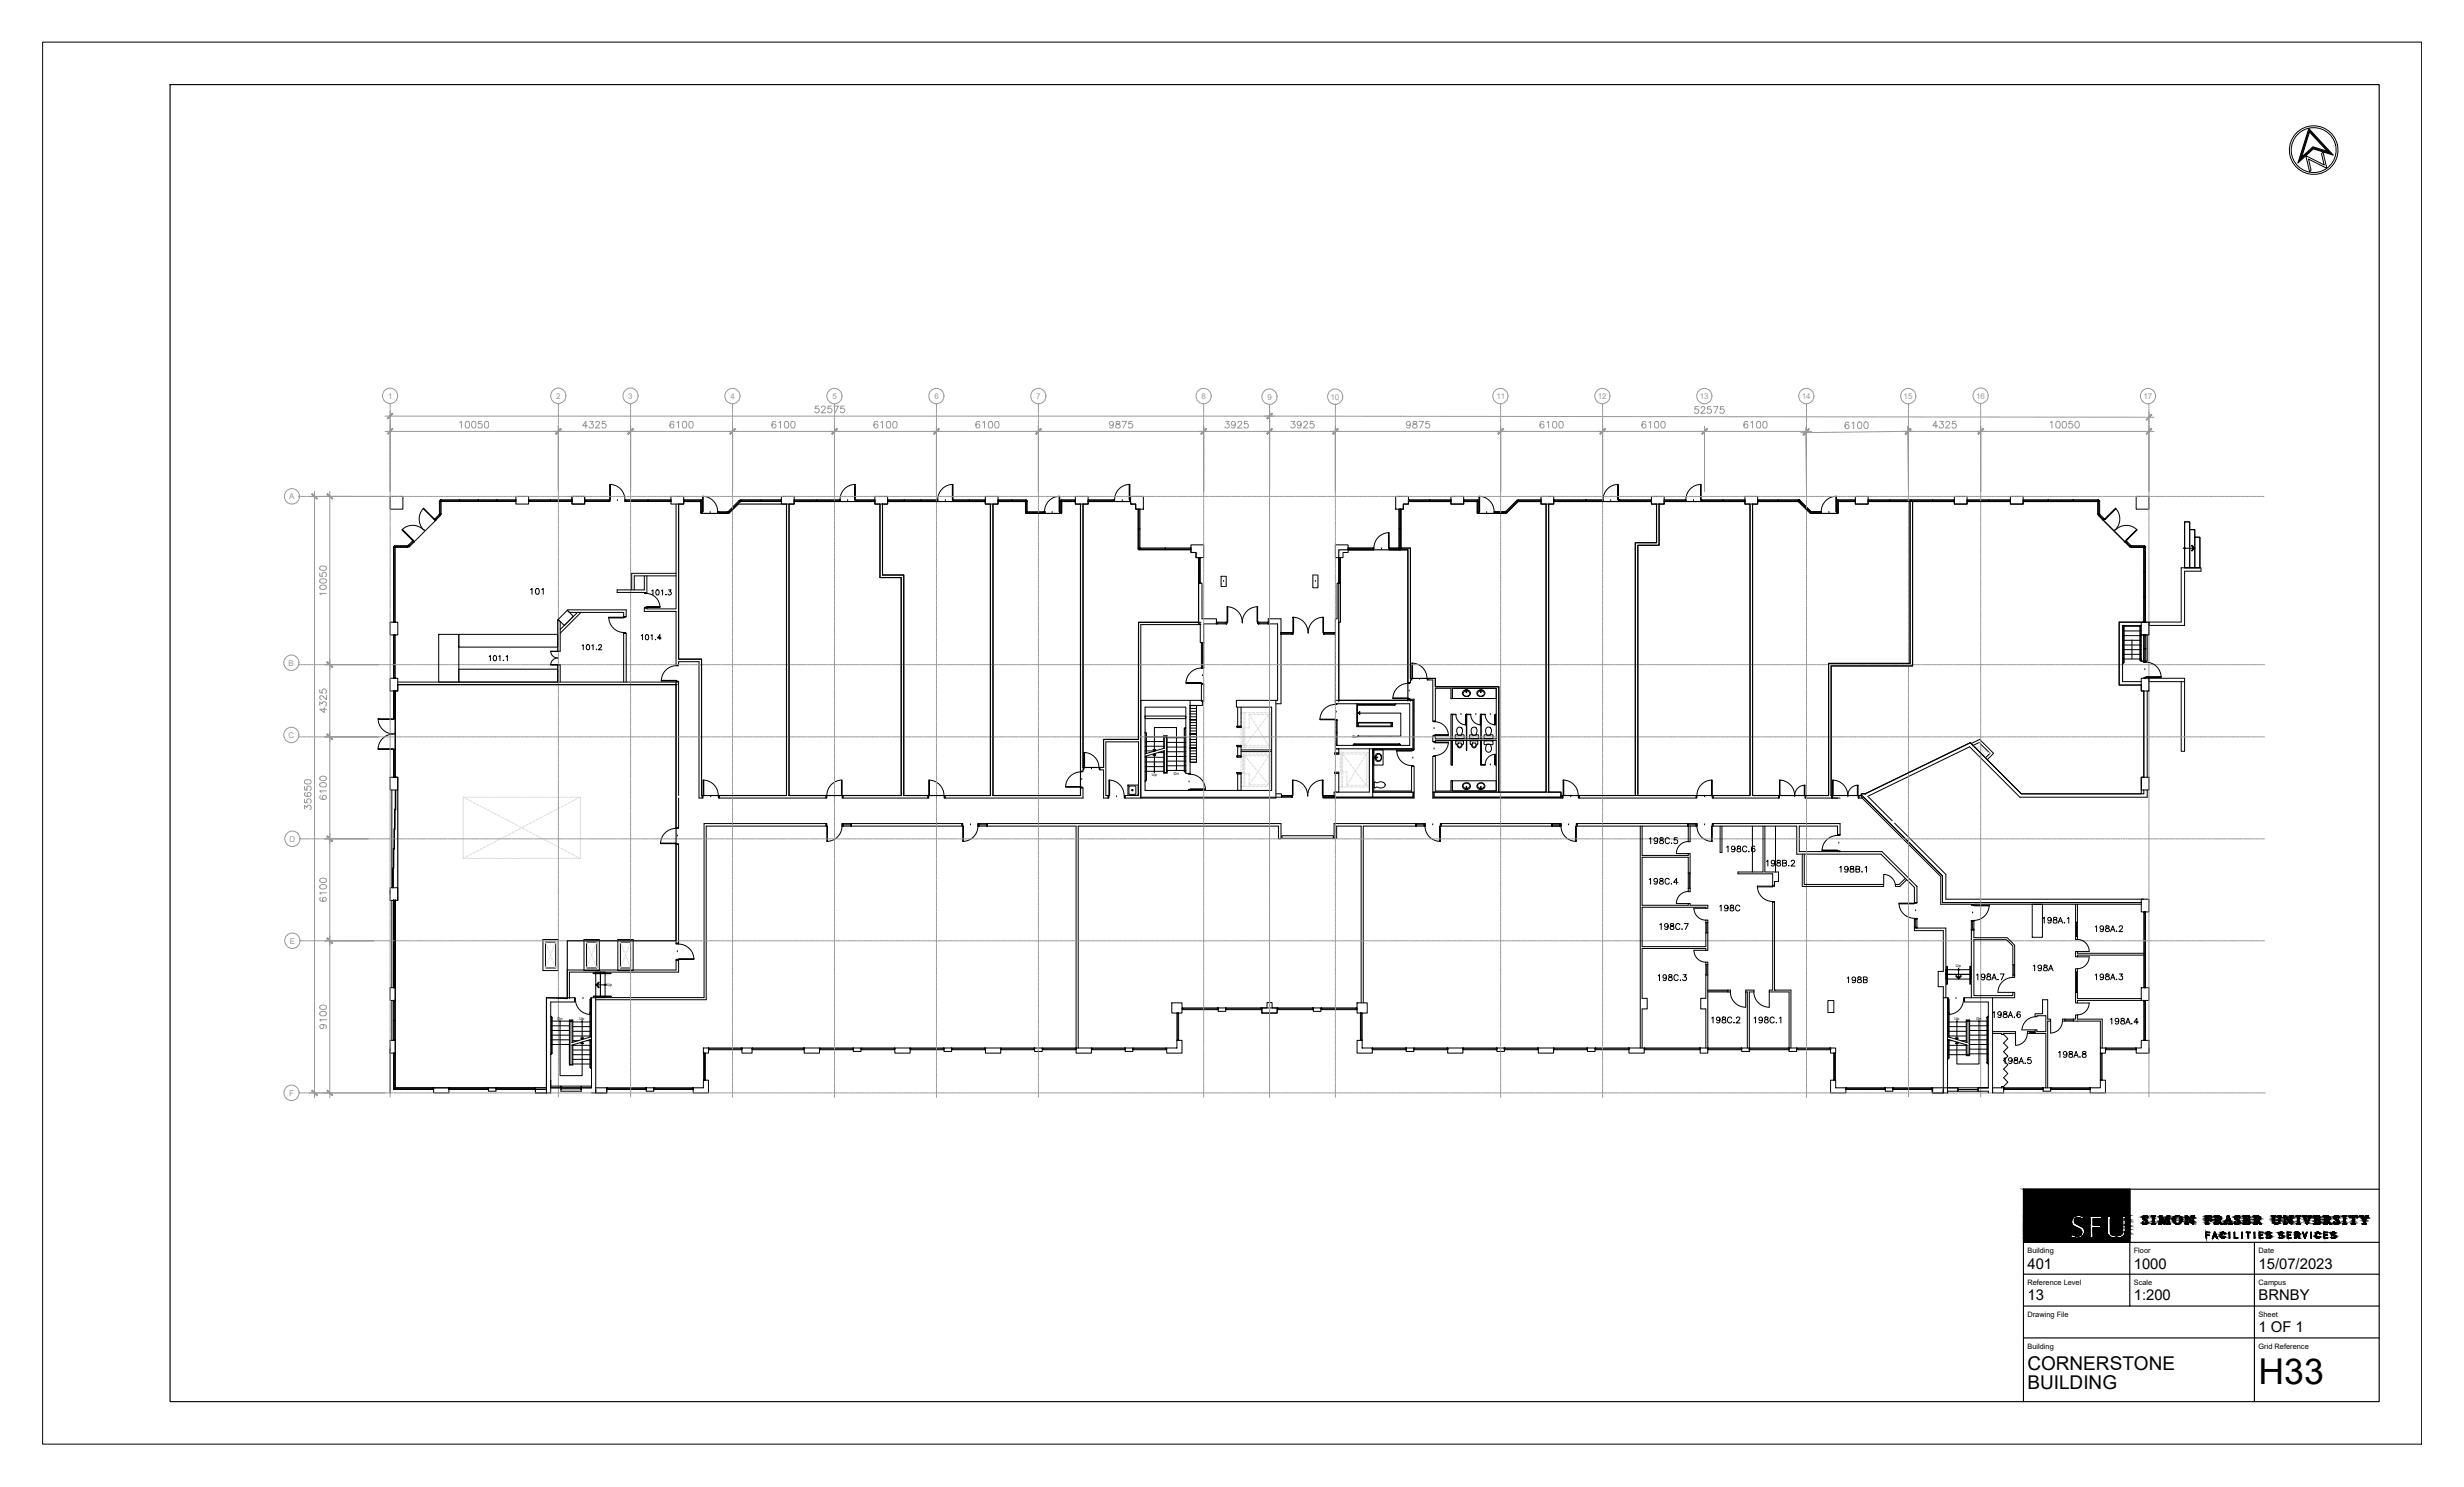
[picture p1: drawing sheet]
<svg xmlns="http://www.w3.org/2000/svg" width="737mm" height="444mm" viewBox="0 0 737 444" stroke-linecap="round" stroke-linejoin="round" font-family="sans-serif">
<defs><g id="words">
<text font-size="10.6" x="675.2" y="413.7">H33</text>
<g font-size="5.7">
<text x="606.1" y="409.5">CORNERSTONE</text>
<text x="606.1" y="415.2">BUILDING</text>
</g>
<g font-size="4.4">
<text x="606.1" y="379.2">401</text>
<text x="637.9" y="379.2">1000</text>
<text x="675.2" y="379.2">15/07/2023</text>
<text x="606.1" y="388.7">13</text>
<text x="637.9" y="388.7">1:200</text>
<text x="675.2" y="388.7">BRNBY</text>
<text x="675.2" y="398.1">1 OF 1</text>
</g>
<g font-size="2.4" fill="#989898">
<text x="116" y="119.2">1</text>
<text x="166.3" y="119.2">2</text>
<text x="187.8" y="119.2">3</text>
<text x="218.4" y="119.3">4</text>
<text x="248.8" y="119.2">5</text>
<text x="279.3" y="119.2">6</text>
<text x="309.8" y="119.3">7</text>
<text x="359.2" y="119.2">8</text>
<text x="378.9" y="119.4">9</text>
<text x="397.8" y="119.4">10</text>
<text x="447.3" y="119.3">11</text>
<text x="477.7" y="119.3">12</text>
<text x="508.1" y="119.2">13</text>
<text x="538.6" y="119.3">14</text>
<text x="569.1" y="119.2">15</text>
<text x="590.7" y="119.1">16</text>
<text x="640.8" y="119.3">17</text>
<text x="86.5" y="149.2">A</text>
<text x="86.3" y="199">B</text>
<text x="86.2" y="220.6">C</text>
<text x="86.5" y="251.6">D</text>
<text x="86.6" y="282.1">E</text>
<text x="86.4" y="327.5">F</text>
</g>
<g font-size="2.2">
<text x="606.1" y="374.5">Building</text>
<text x="637.9" y="374.5">Floor</text>
<text x="675.2" y="374.5">Date</text>
<text x="606.1" y="384.1">Reference Level</text>
<text x="637.9" y="384.1">Scale</text>
<text x="675.2" y="384.1">Campus</text>
<text x="606.1" y="393.6">Drawing File</text>
<text x="675.2" y="393.6">Sheet</text>
<text x="606.1" y="403.1">Building</text>
<text x="675.2" y="403.1">Grid Reference</text>
</g>
<g font-size="1.2">
<text x="404.3" y="220.5">Dn</text>
<text x="344.3" y="232">Up</text>
<text x="350.9" y="231.5">Dn</text>
<text x="584.7" y="289">Up</text>
<text x="181.4" y="294.7">Up</text>
<text x="166.7" y="305">Dn</text>
<text x="173.2" y="304.8">Up</text>
<text x="584.2" y="304.8">Up</text>
<text x="590.8" y="305">Dn</text>
</g>
</g></defs>
<!-- layer: FP401_1|AWA -->
<g fill="none" stroke="#000" stroke-width=".3">
<path d="M202.1 150.7v31.2M202.9 150.7v46.3h6.8v40.8h.2v.8h-.9v-40.8h-6.1v1h-.8v-16.1M235.1 150.7v87.1h-5.6M235.9 150.7v87.1h11v.8h-31.9v-.8h13.8M263.1 150.7v21.9h6.3v65.2h-17.4v.8h25.4v-.8h-7.2v-65.9h-6.4v-21.2M296.1 150.7v87.1h-13.6v.8h41.3v-3.1h-.8v2.3h-26.2v-87.1M323 150.7v79.9h.8v-.4M323.8 150.7v79.4M418.3 152.2v11.6M418.8 152.2v12.2M446.9 153h3.1M453.8 149.9h6.9"/>
<path d="M460.7 149.4h.1M462.2 150.7v86.1M463 150.7v86.1M495.2 150.7v11.5h-6.3v75.1M496 150.7v12.3h-6.4v74.3M523.2 150.7v87.1h-11.1v.8h19.6v-.8h-7.8v-87.1M541.4 153h2.8M571 149.9v48.4h-24.3v39.5h-6.9v.8h10.3M571.8 149.9v49.2h-24.4v38.7h.2v.8M192.6 172.1v4.2h-8.1v.8l8.9 .1v-5.1M202.1 171.4h-13.3v4.9M202.1 172.1h-12.5v4.2"/>
<path d="M403 164.4h7.5M403 163.8h7.5M418.3 163.8h.5v.6h-.5zM418.8 163.8h2.8v39h.3v.5h-.3v.8h-.7v-39.7h-5.4M652.1 169.7h5.9v1h-4.9v16.3h-10.6v-1.1h9.6zM652.7 163.9h3.4l-.8 .8-.2-.1 .7-.7-.7-.7 .2-.2 .8 .9M166.7 185.3l.2-.1 .6 .6v8.9h-.8zM169.6 182.4l17.6-.1v2h-.8v-1.2h-16.2zM172.6 183.1l-5.1 5.1M173.7 183.1l-6.2 6.2M202.1 182h-8.7v-.2h-.8v1h9.5M359 186.7h-18v51.9"/>
<path d="M359 186h-18.6v35M117.6 206.6v8.1h.6v-8.1M118.9 203.9h83.6M118.9 204.7h83.6M166.7 203.9v-5.1h.8v5.1M186.4 203.9v-14.6h.8v14.6M355.8 219.3h1.9v4.4h-1.9zM355.8 210.9h1.9v4.3h-1.9zM355.8 215.1h1.9v4.3h-1.9zM355.8 219.4h1.9M355.8 210.9h1.9M355.8 215.1h1.9"/>
<path d="M355.8 211.8h1.9M355.8 212.6h1.9M355.8 213.4h1.9M355.8 214.3h1.9M355.8 215.2h1.9M355.8 219.3h1.9M355.8 216h1.9M355.8 216.8h1.9M355.8 217.6h1.9M355.8 218.5h1.9M359.2 209.7v-5.2h.6v5.2M369.7 217.1h1.4v.4h-1.4z"/>
<path d="M370 211.4v5.7h1v-5.7M420.9 209.6v-.6h1.8v15.1h-12v12.3h11.3M421.6 209.6v-.2h.8v14.4M434 213.5l1.2 .1zM438.4 213.5h1.3h-1.4l.2 .1M442.7 213.5l1.3 .1zM442.7 213.5l.2 .1M447.1 213.5l-.1 .1h.3M642.4 202.7h10.7v1.1h-10.7zM652.1 203.8v20.8h1v-20.8M117.1 236.1v29.3M117.6 232.3h.6"/>
<path d="M118.2 236.1h.1v6h-.1zM202.9 237.8v-34h-.8v43.6M202.9 238.6v8.8M340.3 221.8h-9.7v16h.7v.8h-1.4v-8.4M340.3 221h-10.4v8.5l-1.1-.1v.7h1.1M340.4 221.7v16.1h-4.1v.8h45.1M341 238.3h40.4M355.8 223.6h1.9v4.3h-1.9zM355.8 223.6h1.9M355.8 220.2h1.9M355.8 221.1h1.9M355.8 221.9h1.9"/>
<path d="M355.8 222.7h1.9M355.8 223.7h1.9M355.8 227.8h1.9M355.8 224.5h1.9M355.8 225.3h1.9M355.8 226.2h1.9M355.8 227h1.9M369.7 230.9h1.4v.4h-1.4zM369.7 226h1.4v.4h-1.4zM369.7 222.8h1.4v.4h-1.4zM370 231.3h1v5h-1zM370 223.2h1v2.8h-1z"/>
<path d="M371 224.2h9.2M371 224.7h9.2M395.5 238.3h26.9v-1.5h.3v1.8h-27.2zM398.9 225.1h1.4v.4h-1.4zM398.9 230.8h1.4v.4h-1.4zM399.2 231.2h1v5.6h-1zM399.2 223.8h1v1.3h-1zM422 223.8v.3v-.3h-11.6v13h11.6v-7.7h.7v7.7M428.3 236.8h.4v1.5h37.9v.3h-38.3zM429.1 236.4h4.6v-3h.5v3h13.1v-15.1h-18.2v.4h-.8v-1.7h.8v.9h18.2v-15.1h-13.1v3h-.5v-3h-4.6v9.8h-.8v-12.3h-1.5v-.5h2.3v2.5h19v31.5h-19v-10.7h-.8v10.7M433.7 220.9v-7.4h.5v7.4M433.7 221.3v7.4h.5v-7.4"/>
<path d="M434 221.3l.2 7.4zM438.4 221.3v3l.1-3M438.4 220.9v-7.4l.1 7.4M442.7 228.6l1.3 .1zM442.7 220.9v-7.4l.1 7.4M442.7 221.3v7.4l.1-7.4M447.3 228.6h-.3l.1 .1M466.6 237.8h.4v.8h-.4zM507 237.8h-34.9v.8h34.9M589.3 222.3l2.5-1.3 4.2 4.2-1.9 1.9M589.6 222.9l2.1-.9 3.2 3.2-1.3 1.3M117.4 259.4h.2v6h-.2z"/>
<path d="M117.6 253.5h.1v6.1h-.1zM117.8 247.7h.1v6.1h-.1zM117.9 241.9h.2v6.1h-.2zM202.1 252.4h.8v29.6h-.8zM254.6 246.2h33v.7h-33zM383.2 249.8h15.4v.8h-15.4zM430.8 246.2h35.6v.7h-35.6zM471.5 246.2h33v.7h-33zM490.3 246.9v66.4M490.9 246.9v8.8h13.8v-.5h.5v5.8h-.5v-4.7h-13.8v14.3h13.8v-.5h.5v.5h5.3v.9h-.6v-.3h-19v11.8h19v-4.1h.6v5.2h-.6v-.6h-19v14.9h1.5v3.2h-1.5v11.7M504.7 246.9v4.7h.5v-4.7M512.1 246.2h38v3.3h-.8v-2.6h-11.4v7.7h24.7l10.5 10.4v4.8h-.8v-4.5l-10-10h-25.2v-8.4h-25z"/>
<path d="M514.2 246.9v7.9h.6v-7.9M527.1 246.9v13.8h-7.5v.5h10.3v3.9M527.6 246.9v13.8h4.1v2.8h-1.2v1.4M538.8 255.3v9.7h24.3M539.4 255.3v9.1h23.7M116.6 266.2v1.1M117.1 269.2v26M117.6 269.2h.1M118.2 269.2h.1M504.7 265.5h.5v1h-.5zM509.9 275.1h.6v.7h-.6zM529.9 269.5v26.5h-1v.5h5.9v16.8"/>
<path d="M530.5 269.5v26.5h4.9v17.3M569.6 262.6l-1.9 1.8h-1.1M570 263l-2.1 2h-1.2M620.5 279.9h.5v1h-.5zM620.5 270.3v5.4h.5v-5.4M640.1 269.8h-59.4v-8l-24.1-24h-.9v.8h1l23.5 23.4v8.3h59.9M117.1 299.1v11.9M162.3 280.9h4.6v9.2h-4.6zM163.1 281.6h3v7.8h-3zM169.6 298.5v-8.5h32.5v-3h.8v3.6h-32.7v7.9M174.6 280.9h4.6v9.2h-4.6zM175.3 281.6h3.1v7.8h-3.1z"/>
<path d="M178.1 298.2h32.4v-52h36.4v.7h-35.8v51.9h-33M184.7 280.9h4.6v9.2h-4.6zM185.5 281.6h3v7.8h-3zM406.9 299.8v-52.9h-7.3v3.7h-.8v-4.4h24.4v.7h-15.7v52.9M509.9 287.6h.6v.8h-.6zM516.6 296h.7v.5h-.7zM580.9 298.3v-3.3h-1.5v-4.6h1.5v-12.2h-8.6v-.9l9.4 .1v20.9M589.3 298.3v-20.3h.8v2.3h10l2.2 2.2v5.9h-.6v-5.6l-1.9-1.9h-9.7v16.7h11.6v-1h.6v1.7h-6.6M601.7 291.4h.6v.8h-.6zM620.5 289.6h.5v1h-.5zM640.1 298.5h-19.1v-1.8h-.5v3.1h.5v-.7h19.1M640.9 285h-19.9v-.6h-.5v1.6h.5v-.5h19.9"/>
<path d="M116.6 314.8v11.9M321.7 313.3v-66.4h-26.5v-.7h87.7v4.5h-.7v-3.8h-59.9v66.4M509.9 313.3v-11.7h-1.5v-3.2h1.5v-7h.6v21.9M522.4 313.3v-16.8h-.5v-.5h2.4v.5h-1.4v16.8M595.7 308.4h6.8v.5h-3.5v.3h-.6v-.3h-2.7M606.1 308.4h.7v.5h-.7zM616.6 304.6h.7v.6h-.7zM627.9 313.3v-8.1h-8.1v-.6h.7v-1.2h.5v1.2h7.4v8.7M117.6 325.3v.4h.3M117.9 325.2l.3 .1M164.6 324.7h3.1v.5h-3.1M176.8 324.7h-3v.5h3h-3"/>
<path d="M598.4 325.2v-.4h.6v.4M611.6 325.2v-16.3h-3.2v-1h.5v.5h2.7v-4.8h-2.7v.3h-.5v-.9h2.2v-4.2h1.5v5.8h.9v.6h-.9v20"/>
<circle cx="653.1" cy="163.9" r=".19"/>
</g>
<!-- layer: FP401_1|ADO -->
<g fill="none" stroke="#000" stroke-width=".3">
<path d="M120.3 158.3l3.3 3.2-.2 .1-3.2-3.2zM126.5 152.1l.2-.2 3.2 3.3-.1 .1zM126.6 151.9a4.6 4.6 0 0 0 0 6.5 4.6 4.6 0 0 0-6.4 0M126.8 158.6h.1M129.8 155.3l.1-.1 .4 .3-.2 .1zM130 155l.4 .4-.1 .1-.4-.3zM130.3 155.5l-6.5 6.5M131.4 153.5h.5v.2h-.5zM131.4 149.7h.5v.2h-.5zM131.4 153.7l.3 .4-.1 .1-.4-.3zM131.4 153.7l.3 .4-1.6 1.5-.3-.3zM131.4 154l-1.3 1.3"/>
<path d="M131.6 149.9v3.6M131.7 149.4h.2v.5h-.2zM131.7 149.4h22.5v.5h-22.5zM131.9 149.7v4h-.5M137.2 149.4h.3v.5h-.3zM142.8 149.4h.2v.5h-.2zM148.4 149.4h.2v.5h-.2zM154 149.4h.2v.5h-.2zM154 149.7h-22.6v4M174.8 149.4h.2v.5h-.2zM175 149.7h7.1M182.1 149.4h.2v.5h-.2z"/>
<path d="M182.3 144.8a4.6 4.6 0 0 1 4.5 4.6M182.3 144.8h.2v4.6h-.2zM182.3 149.4v.5h-7.5M182.3 149.4h-7.5v.5M184.6 149.7h.1M186.9 149.4h.1v.5h-.1zM186.9 149.4v.5h13.7M186.9 149.4h13.7v.5M187 149.7h13.4M193.6 149.4h.2v.5h-.2zM200.4 149.4h.2v.5h-.2zM204.4 149.4h.2v.5h-.2z"/>
<path d="M204.4 149.4h5.3v.5h-5.3zM204.6 149.7h5.4v3.4h-.5M209.5 149.4h.2v.5h-.2zM209.5 153h.5v.1h-.5zM209.5 149.7h.5v.2h-.5zM209.5 149.7v3.4M209.8 149.9v3.1M209.8 153h.2v.5h-.2zM210 148.4a4.6 4.6 0 0 1 4.5 4.5M210 148.4h.2v4.6h-.2zM212.3 153.2h.1M214.6 153h.2v.5h-.2z"/>
<path d="M214.8 153.2h2.7M217.5 153h.1v.5h-.1zM217.6 153v.5h-3M217.6 153h-3v.5M217.8 152.8l.3 .4-.1 .1-.4-.3zM220.9 149.7l.1-.2 .4 .4-.1 .1zM221.1 149.9l-3.2 3.1M221.4 149.4h.2v.5h-.2zM221.4 149.9h12.2M221.4 149.9v-.5h12.2v.5M221.4 149.9l-3.4 3.4-.4-.3M221.4 149.9l-.4-.4-3.4 3.5"/>
<path d="M221.6 149.7h11.8M227.4 149.4h.2v.5h-.2zM233.4 149.4h.2v.5h-.2zM237.4 149.4h.2v.5h-.2zM237.6 149.7h13.3M244.2 149.4h.1v.5h-.1zM250.9 149.4h.2v.5h-.2zM251.1 149.4h-13.7v.5h13.7M251.1 149.4v.5M253.4 149.7h.1M255.5 144.8h.2v4.6h-.2zM255.7 144.8a4.6 4.6 0 0 0-4.6 4.6"/>
<path d="M255.7 149.4h.2v.5h-.2zM255.7 149.4v.5h5.8M255.7 149.4h5.8v.5M255.9 149.7h5.4M261.3 149.4h.2v.5h-.2zM265.3 149.4h.2v.5h-.2zM265.5 149.7h14.6M270.3 149.4h.2v.5h-.2zM275.2 149.4h.2v.5h-.2zM280.1 149.4h.2v.5h-.2zM280.3 149.4v.5h-15M280.3 149.4h-15v.5"/>
<path d="M282.6 149.7h.1M284.7 144.8h.2v4.6h-.2zM284.9 144.8a4.6 4.6 0 0 0-4.6 4.6M284.9 149.4h.2v.5h-.2zM284.9 149.4v.5h9.7M284.9 149.4h9.7v.5M285.1 149.7h9.2M289.6 149.4h.2v.5h-.2zM294.3 149.4h.3v.5h-.3zM298.4 149.4h.2v.5h-.2zM298.4 149.4h8.3v.5h-8.3zM298.6 149.7h8.5v3.4"/>
<path d="M302.5 149.4h.1v.5h-.1zM306.6 153h.5v.1h-.5zM306.6 149.7h.5v.2h-.5zM306.6 149.4h.1v.5h-.1zM306.6 149.7v3.4h.5M306.8 149.9l.1 3.6M306.9 153h.2v.5h-.2zM306.9 153h5.5v.5h-5.5M307.1 153.2h5.1M312 153h.3v.5h-.3zM312.2 153h.2v.5h-.2zM314.5 153.2h.1"/>
<path d="M316.6 148.4h.2v4.6h-.2zM316.8 148.4a4.6 4.6 0 0 0-4.5 4.5M316.8 153h.2v.5h-.2zM316.9 153h.5v.1h-.5zM316.9 149.7h.5v.2h-.5zM317.1 149.9v3.1M317.2 149.4h.2v.5h-.2zM317.2 149.4h4.3v.5h-4.3zM317.4 149.7v3.4M321.3 149.4h.2v.5h-.2zM321.3 149.7h-4.4v3.4h.5M325.3 149.4h.2v.5h-.2z"/>
<path d="M325.5 149.7h7.5M333 149.4h.2v.5h-.2zM333.2 149.4h-7.9v.5h7.9M333.2 149.4v.5M335.5 149.7h.1M337.6 144.8h.2v4.6h-.2zM337.8 144.8a4.6 4.6 0 0 0-4.6 4.6M337.8 149.4h.1v.5h-.1zM340.3 152.2h.5v.2h-.5zM340.3 158h.5v.2h-.5zM340.5 152.4v11.4M415.1 159.3h.2v4.5h-.2z"/>
<path d="M415.3 159.2a4.6 4.6 0 0 0-4.6 4.6M418.3 152.2h.5v.2h-.5zM418.3 158h.5v.2h-.5zM418.3 152.2h.5v11.8h-.5zM418.5 152.4v11.4M421 149.4h.3v.5h-.3zM421 149.4h12.7v.5h-12.7zM421.3 149.7h12.3M427.3 149.4h.2v.5h-.2zM433.6 149.4h.1v.5h-.1zM437.6 149.4h.2v.5h-.2zM437.8 149.7h4.3"/>
<path d="M441.6 149.7h.5v.2h-.5zM441.6 153h.5v.1h-.5zM441.6 149.7v3.4h.5v-3.4M441.7 149.4h.1v.5h-.1zM441.8 149.9h-4.2v-.5h4.2l.1 3.6M442 153h.1v.5h-.1zM442.1 148.4a4.6 4.6 0 0 1 4.6 4.5M442.1 148.4h.2v4.6h-.2zM444.4 153.2h.1M446.7 153h.2v.5h-.2zM446.9 153.2h3M449.9 153h.1v.5h-.1z"/>
<path d="M450 153l3.5-3.5 .3 .4-3.4 3.4M450 153l.4 .3M450 153v.5h-3.3M450 153h-3.3v.5M450.2 152.8l.4 .4-.2 .1-.4-.3zM453.3 149.7l.2-.2 .3 .4-.1 .1zM453.5 149.8l-3.1 3.2M453.8 149.4h.2v.5h-.2zM453.8 149.4h6.9v.5h-6.9zM454 149.7h6.5M460.5 149.4h.2v.5h-.2zM464.5 149.4h.2v.5h-.2z"/>
<path d="M464.5 149.4h9.6v.5h-9.6zM464.7 149.7h9.3M474 149.4h.1v.5h-.1zM474.2 149.4h.2v.5h-.2zM474.4 149.7h4.6M479 149.4h.2v.5h-.2zM479.2 149.4v.5h-5M479.2 149.4h-5v.5M481.5 149.7h.1M483.6 144.8h.2v4.6h-.2zM483.8 144.8a4.6 4.6 0 0 0-4.6 4.6M483.8 149.4h.2v.5h-.2z"/>
<path d="M484.1 149.4h.2v.5h-.2zM484.1 149.4h9.6v.5h-9.6zM484.3 149.7h9.2M493.5 149.4h.2v.5h-.2zM497.5 149.4h.2v.5h-.2zM497.7 149.7h6.1M503.8 149.4h.2v.5h-.2zM504 149.4h-6.5v.5h6.5M504 149.4v.5M506.3 149.7h.1M508.4 144.8h.2v4.6h-.2zM508.5 144.8a4.6 4.6 0 0 0-4.5 4.6"/>
<path d="M508.6 149.4h.2v.5h-.2zM508.6 149.4v.5h13M508.6 149.4h13v.5M508.8 149.7h12.7M515 149.4h.2v.5h-.2zM521.5 149.4h.1v.5h-.1zM525.4 149.4h.3v.5h-.3zM525.4 149.9h12.2M525.4 149.9v-.5h12.2v.5M525.7 149.7h11.8M531.5 149.4h.1v.5h-.1zM537.5 149.4h.1v.5h-.1z"/>
<path d="M537.6 149.9l3.5 3.4 .3-.3M537.6 149.9l.4-.4 3.4 3.5M538 149.9l3.1 3.1M538 149.5l.1 .2-.3 .3-.2-.1zM541.3 152.8l.1 .2-.3 .3-.2-.1zM541.4 153h.2v.5h-.2zM541.4 153v.5h3M541.4 153h3v.5M541.6 153.2h2.6M544.2 153h.2v.5h-.2zM546.7 153.2h.1M548.8 148.4h.2v4.6h-.2z"/>
<path d="M549 148.4a4.6 4.6 0 0 0-4.6 4.5M549 153h.5v.1h-.5zM549 149.7h.5v.2h-.5zM549 153h.2v.5h-.2zM549.3 149.4h.2v.5h-.2zM549.3 149.9h5.4v-.5h-5.4v3.6M549.5 149.7v3.4M554.5 149.4h.2v.5h-.2zM554.5 149.7h-5.5v3.4h.5M558.5 149.4h.2v.5h-.2zM558.5 149.4h25.7v.5h-25.7zM558.7 149.7h25.4"/>
<path d="M564.9 149.4h.2v.5h-.2zM571.2 149.4h.3v.5h-.3zM577.7 149.4h.2v.5h-.2zM584.1 149.4h.1v.5h-.1zM588.1 149.4h.2v.5h-.2zM588.1 149.4h12.9v.5h-12.9zM588.3 149.7h12.5M594.4 149.4h.2v.5h-.2zM600.8 149.4h.2v.5h-.2zM604.8 149.4h.2v.5h-.2zM604.8 149.4v.5h22.6M604.8 149.4h22.6v4.1"/>
<path d="M605 149.7h22.7v4M612.3 149.4h.2v.5h-.2zM619.7 149.4h.2v.5h-.2zM627.2 153.5h.5v.2h-.5zM627.2 149.7h.5v.2h-.5zM627.2 149.4h.2v.5h-.2zM627.2 149.7v4h.5M627.6 154l1.3 1.3M627.7 153.7l.1 .2-.3 .3-.2-.1zM627.7 153.7l1.5 1.5-.4 .3M627.7 153.7l-.4 .4 1.5 1.4M628.8 155.5l6.5 6.5"/>
<path d="M629 155l.2 .2-.4 .3-.1-.1zM632.2 158.6h.1M632.4 151.9l.1 .2-3.2 3.2-.1-.1zM632.4 151.9a4.6 4.6 0 0 1 0 6.5M638.7 158.3l.2 .1-3.3 3.2-.1-.1zM638.9 158.4a4.6 4.6 0 0 0-6.5 0M117.6 163.4h.6v.2h-.6zM117.6 163.4h.6v22.6h-.6zM117.9 163.1h.2v.5h-.2zM117.9 163.1h4v.5h-4M117.9 163.1v22.7M118.1 163.4h3.7"/>
<path d="M121.8 163.1h.1v.5h-.1zM122 163.1l.1-.1 .4 .3-.2 .2zM122 163.1l1.5-1.6 .4 .4-1.6 1.6zM123.3 161.8l.1-.2 .4 .4-.1 .2zM123.4 161.6l.1-.1 .4 .4-.1 .1zM123.6 161.9l-1.3 1.2M192.7 177.2h.5v.2h-.5zM193.1 177.4a4.1 4.1 0 0 1 4.2 4.1M340.3 163.8h.5v.2h-.5zM340.3 164l15.6 .1M340.3 164v-11.8h.5v11.8M340.6 163.8h.2v.5h-.2z"/>
<path d="M340.6 163.8h15.4v.5h-15.4zM348.2 163.8h.2v.5h-.2zM355.9 163.8h.1v.5h-.1zM358.3 174.1h.5v.2h-.5zM358.3 166.7h.5v.1h-.5zM358.3 166.7h.5v7.6h-.5zM358.6 166.8v7.3M400.2 166.7h.5v.1h-.5zM400.2 174.1h.5v.2h-.5zM400.2 166.7h.5v7.6h-.5zM400.5 166.8v7.3M403 163.8h.2v.6h-.2z"/>
<path d="M403 163.8h7.6v.6h-7.6zM403.2 164.1h7.3M410.5 163.8h.1v.6h-.1zM410.5 163.8h.2v.6h-.2zM413 164.1h.1M415.3 163.8h.2v.6h-.2zM415.3 163.8h3.2v.6h-3.2zM415.5 164.1h2.8M418.3 163.8h.2v.6h-.2zM418.3 163.8h.5v.2h-.5zM635.3 162l.3-.4 .2 .2-.4 .4zM635.3 162l1.4 1.5"/>
<path d="M635.6 162l1.2 1.2M635.6 161.6l.2 .2-.4 .4-.1-.2zM635.6 161.6l1.5 1.5-.4 .4M635.6 161.6l-.3 .4M636.9 163l.2 .1-.4 .4-.1-.2zM637.1 163.1h.2v.5h-.2zM637.3 163.4h3.6M640.9 163.4h.5v.2h-.5zM640.9 178.3h.5v.2h-.5zM640.9 170.9h.5v.2h-.5zM640.9 163.4h.5v22.6h-.5zM640.9 163.1h.2v.5h-.2z"/>
<path d="M641.1 163.1h-4v.5h4M641.1 163.1v22.7M117.6 185.8h.6v.2h-.6zM117.6 189.8h.6v.2h-.6zM117.6 189.8h.6v12.9h-.6zM117.9 190v12.5M164.6 194.6a2.05 2.05 0 0 0 2.1 2.1 2.05 2.05 0 0 0-2.1 2M164.7 198.7l2 .1zM164.7 194.7h2zM182 184.5a4.6 4.6 0 0 0 4.5 4.6M182 184.5h4.6v.2h-4.6zM186.6 184.3h.4v.2h-.4z"/>
<path d="M186.6 189.1h.4v.2h-.4zM192.7 181.5h.5v.3h-.5zM193.2 181.4h4.1v.1h-4.1zM202.2 199a4.6 4.6 0 0 0-4.5 4.6M202.3 198.8h.4v.2h-.4zM359.1 199.7a4.6 4.6 0 0 0-4.6 4.6M359.2 199.4h.6v.3h-.6zM359.2 192.1h.6v.2h-.6zM359.2 192.1h.6v7.6h-.6zM359.5 192.3v7.1M363.6 186h.3v.5h-.3zM363.6 186h3v.5h-3z"/>
<path d="M363.9 186.2h2.5M366.4 186h.2v.5h-.2zM366.6 186h.2v.5h-.2zM366.8 181.4a4.6 4.6 0 0 1 4.6 4.6 4.6 4.6 0 0 1 4.5-4.6M366.8 181.4h.2v4.6h-.2zM371.4 186.2h.1M375.8 181.4h.2v4.6h-.2zM376 186h.2v.5h-.2zM376.2 186h.1v.5h-.1zM376.2 186h2.9v.5M376.2 186v.5h2.9M376.3 186.2h2.7"/>
<path d="M379 186h.1v.5h-.1zM382.9 189.1h.3v.5h-.3zM382.9 189.1h3.6v.5h-3.6zM383.2 189.3h3.1M386.3 189.1h.2v.4h-.2zM386.3 189.1h.2v.5h-.2zM386.5 184.5a4.6 4.6 0 0 1 4.5 4.6M386.5 184.5h.2v4.6h-.2zM391.1 189.3h.1M395.5 184.5h.1v4.6h-.1zM395.6 184.5a4.6 4.6 0 0 0-4.5 4.6M395.6 189.1h.3v.4h-.3z"/>
<path d="M395.6 189.1h.3v.5h-.3zM395.6 189.1h3.6v.5h-3.6zM395.9 189.3h3.1M399 189.1h.2v.5h-.2zM422 198.2a4.6 4.6 0 0 1 4.6 4.6M422.1 198.3h.2v4.5h-.2zM640.9 185.8h.5v.2h-.5zM640.9 197.7h.6v.2h-.6zM640.9 189.9h.6v.2h-.6zM640.9 197.8h.6v.2h-.6zM640.9 193.8h.6v.2h-.6zM640.9 189.9h.6v8.1h-.6z"/>
<path d="M641.2 190.1v7.7M641.5 197.9a4.6 4.6 0 0 1 4.5 4.6M113 214.8a4.6 4.6 0 0 0 4.6 4.6M113.1 214.9h4.5v.2h-4.5zM117.6 219.4a4.6 4.6 0 0 0-4.6 4.6M117.6 214.7h.6v.2h-.6zM117.6 206.6h.6v.1h-.6zM117.6 202.5h.6v.2h-.6zM117.9 219.4h.1M117.9 206.7v8M118.2 214.9h-.6v-8.3h.6v25.7h-.6M197.7 203.4h4.6v.2h-4.6z"/>
<path d="M202.3 203.6h.4v.2h-.4zM354.6 204.1h4.6v.2h-4.6zM359.2 204.3h.6v.2h-.6zM359.5 202h.1M394.6 215h4.6v.2h-4.6zM399.2 210.6a4.6 4.6 0 0 0-4.6 4.5M399.2 210.3h.5v.3h-.5zM399.2 215.2h.5v.2h-.5zM399.2 218.9h.5v.2h-.5zM399.2 215.2v7.6h.5M399.2 215.2h.5v7.6M399.5 212.9h.1"/>
<path d="M399.5 215.4v7.2M416.4 208.6h4.6v.2h-4.6zM421 204.3a4.6 4.6 0 0 0-4.6 4.5M421 204.1h.5v.2h-.5zM421 208.8h.5v.2h-.5zM421.3 206.6h.1M421.9 202.8h.2v.5h-.2zM424.3 203h.1M426.6 202.8h.2v.5h-.2zM428.5 215.6h.4v.1h-.4zM428.5 219.8h.4v.2h-.4zM428.7 217.8h.1"/>
<path d="M428.9 215.7a4.1 4.1 0 0 1 4.1 4.1M428.9 219.6h4.1v.2h-4.1zM435 219.8l2.6-.2 .1 1.1-2.6 .1zM435.2 213.6a3.1 3.1 0 0 0 3.1 3.1M435.7 217.6a.96 .96 0 0 1 1.3 0 .96 .96 0 0 1 .1 1.3l-.1 .8-1.3-.1-.2-1.4zM436.8 213.6h.1M437.6 206.4a1.09 1.09 0 0 1 1.6 .1 1.09 1.09 0 0 1-.2 1.6 1.08 1.08 0 0 1-1.5-.2 1.08 1.08 0 0 1 .1-1.5zM437.6 206.9a.91 .91 0 0 1 1.3-.3 .91 .91 0 0 1 .2 1.3 .92 .92 0 0 1-1.2 .1 .92 .92 0 0 1-.3-1.1zM438.1 213.6h.2v3.1h-.2zM438.3 206.8l.1 .2zM439.3 219.8l2.6-.2 .1 1.1-2.5 .1zM439.7 213.6a3.1 3.1 0 0 0 3 3.1"/>
<path d="M440 217.6a.96 .96 0 0 1 1.3 0 .96 .96 0 0 1 .2 1.3l-.2 .8-1.3-.1-.2-1.4zM441.2 213.6h.1M441.7 206.6a1.1 1.1 0 0 1 1.8-.2 1.1 1.1 0 0 1-.2 1.7 1.09 1.09 0 0 1-1.4-.1 1.09 1.09 0 0 1-.2-1.4zM441.8 207a.97 .97 0 0 1 1.3-.4 .97 .97 0 0 1 .4 1.2 1 1 0 0 1-1.2 .3 1 1 0 0 1-.5-1.1zM442.5 213.6h.2v3.1h-.2zM442.6 206.8l.1 .2zM443.7 219.8l2.5-.2 .1 1.1-2.5 .1zM444 213.6a3.1 3.1 0 0 0 3 3.1M444.3 217.6a.96 .96 0 0 1 1.3 0 .96 .96 0 0 1 .2 1.3l-.2 .8-1.3-.1-.2-1.4zM445.5 213.6h.1M446.8 213.6h.2v3.1h-.2zM640.9 202.5h.6v.2h-.6z"/>
<path d="M641.2 200.2h.1M641.5 202.3h4.5v.2h-4.5zM113.1 223.8h4.5v.2h-4.5zM117.6 224h.6v.2h-.6zM117.6 232.1h.6v.2h-.6zM117.6 224v8.3M117.6 224h.6M117.9 224.2v7.9M209.9 237.8h.3v.8h-.3zM210.2 233.2a4.6 4.6 0 0 1 4.5 4.6M210.2 233.2h.2v4.6h-.2zM212.5 238.2h.1"/>
<path d="M214.8 237.8h.2v.8h-.2zM246.9 237.8h.3v.8h-.3zM249.5 238.2h.1M251.5 233.2h.3v4.6h-.3zM251.7 233.2a4.6 4.6 0 0 0-4.5 4.6M251.8 237.8h.2v.8h-.2zM277.4 237.8h.3v.8h-.3zM277.6 233.2a4.6 4.6 0 0 1 4.6 4.6M277.7 233.2h.1v4.6h-.1zM280 238.2h.1M282.2 237.8h.3v.8h-.3zM318.6 235.1h4.6v.2h-4.6z"/>
<path d="M323.2 230.7a4.6 4.6 0 0 0-4.6 4.6M323.2 230.6h.4v.1h-.4zM323.2 235.3h.4v.2h-.4zM323.4 233h.1M323.9 229.5h.1v.5h-.1zM324 224.9a4.6 4.6 0 0 1 4.5 4.6M324 225h.2v4.5h-.2zM326.3 229.8h.1M328.6 229.5h.2v.5h-.2zM331.3 237.8h.2v.8h-.2zM331.5 233.2a4.6 4.6 0 0 1 4.5 4.6M331.5 233.2h.2v4.6h-.2z"/>
<path d="M333.8 238.2h.1M336.1 237.8h.2v.8h-.2zM355.2 231.2h.6v.3h-.6zM355.2 236h.6v.3h-.6zM355.5 233.7h.1M355.7 231.5a4.6 4.6 0 0 1 4.6 4.5M355.8 235.8h4.5v.2h-4.5zM383.1 237.8h.1v.5h-.1zM383.1 237.8h3.3M383.1 238.3h3.3M383.2 238.1h3M386.2 237.8h.2v.5h-.2z"/>
<path d="M386.4 233.2a4.6 4.6 0 0 1 4.5 4.6M386.4 233.2h.1v4.6h-.1zM390.9 238.1h.1M395.3 233.2h.2v4.6h-.2zM395.5 233.2a4.6 4.6 0 0 0-4.6 4.6M395.5 237.8h.2v.5h-.2zM395.5 237.8h3.3M395.5 238.3h3.3M395.7 238.1h2.9M398.6 237.8h.2v.5h-.2zM399.2 222.6h.5v.2h-.5zM410.8 233.7l.7 .3a1.86 1.86 0 0 1 2.6 .6 1.75 1.75 0 0 1-2.6 .7l-.7 .2z"/>
<path d="M411.5 225.4a1.12 1.12 0 0 1 1.5 1.1 1.12 1.12 0 0 1-1.6 .9 1.38 1.38 0 0 1 .1-2zM411.6 225.7a.93 .93 0 0 1 1.3 .2 .93 .93 0 0 1-.2 1.3 .93 .93 0 0 1-1.3-.3 .93 .93 0 0 1 .2-1.2zM411.6 226.3l.3 .1zM417.5 224.3a4.6 4.6 0 0 0 4.6 4.6M417.6 224.3h4.5v.2h-4.5zM422.1 228.9h.5v.2h-.5zM422.1 224.1h.5v.2h-.5zM422.4 226.6h.1M428.5 225.9h.4v.2h-.4zM428.5 221.7h.4v.1h-.4zM428.7 223.9h.1M428.9 221.8h4.1v.3h-4.1z"/>
<path d="M433 221.8a4.1 4.1 0 0 1-4.1 4.1M437.5 234.3a1.11 1.11 0 0 1 1.6-.1 1.11 1.11 0 0 1 0 1.6 1.12 1.12 0 0 1-1.5 0 1.12 1.12 0 0 1-.1-1.5zM437.5 234.5a.94 .94 0 0 1 1.3-.4 .94 .94 0 0 1 .4 1.3 .96 .96 0 0 1-1.2 .2 .96 .96 0 0 1-.5-1.1zM438.3 235.2l.1 .2zM441.8 234.3a1.11 1.11 0 0 1 1.6-.1 1.11 1.11 0 0 1 0 1.6 1.12 1.12 0 0 1-1.4 0 1.12 1.12 0 0 1-.2-1.5zM442 234.4a.91 .91 0 0 1 1.3-.2 .91 .91 0 0 1 .1 1.3 .91 .91 0 0 1-1.3 .1 .91 .91 0 0 1-.1-1.2zM442.6 235.2l.1 .2zM443.8 221.5h2.4l.1 1-2.5 .1zM444.3 222.6l1-.1 .4 .1-.1 .2a1.16 1.16 0 0 1 .2 1.4 1.16 1.16 0 0 1-1.2 .6 1.97 1.97 0 0 1-.3-2.2zM445.5 228.7h.1M446.8 225.5h.2v3.1h-.2zM447 225.5a3 3 0 0 0-3 3.1"/>
<path d="M467 237.8h.3v.8h-.3zM467.3 233.2a4.6 4.6 0 0 1 4.5 4.6M467.3 233.2h.2v4.6h-.2zM469.6 238.2h.1M471.8 237.8h.3v.8h-.3zM507 237.8h.3v.8h-.3zM509.6 238.2h.1M511.7 233.2h.2v4.6h-.2zM511.8 233.2a4.6 4.6 0 0 0-4.5 4.6M511.9 237.8h.2v.8h-.2zM531.7 237.8h.3v.8h-.3zM531.9 233.2a4.6 4.6 0 0 1 4.6 4.6"/>
<path d="M532 233.2h.1v4.6h-.1zM536.5 238.2h.1M539.4 234.8h.2v3h-.2zM539.6 234.7a3 3 0 0 0-3.1 3.1M539.6 237.8h.2v.8h-.2zM547.6 237.8h.2v.8h-.2zM547.8 233.2a4.6 4.6 0 0 1 4.6 4.6 3.1 3.1 0 0 1 3-3.1M547.8 233.2h.2v4.6h-.2zM552.4 238.2h.1M555.2 234.8h.3v3h-.3zM555.5 237.8h.2v.8h-.2zM197.5 252h4.6v.2h-4.6z"/>
<path d="M202.1 247.6a4.6 4.6 0 0 0-4.6 4.6M202.1 247.4h.8v.2h-.8zM202.1 252.2h.8v.2h-.8zM202.5 249.9h.1M246.9 246.2h.3v.7h-.3zM247.2 246.9h.2v4.6h-.2zM249.5 246.6h.1M251.7 246.9a4.6 4.6 0 0 1-4.5 4.6M251.8 246.2h.2v.7h-.2zM251.8 246.2h2.8v.7h-2.8zM252 246.6h2.3M254.3 246.2h.3v.7h-.3z"/>
<path d="M287.6 246.2h.2v.7h-.2zM287.8 246.9h.2v4.6h-.2zM290.1 246.6h.1M292.4 246.9a4.6 4.6 0 0 1-4.6 4.6M292.4 246.2h.3v.7h-.3zM292.4 246.9v-.7h2.8v.7M292.4 246.9h2.8M292.7 246.6h2.2M294.9 246.2h.3v.7h-.3zM423.2 246.2h.3v.7h-.3zM423.2 246.2h2.8v.7h-2.8zM423.5 246.6h2.2"/>
<path d="M425.7 246.2h.3v.7h-.3zM426 246.9a4.6 4.6 0 0 0 4.6 4.6M428.3 246.6h.1M430.4 246.9h.2v4.6h-.2zM430.6 246.2h.2v.7h-.2zM463.8 246.2h.3v.7h-.3zM463.8 246.2h2.8v.7h-2.8zM464.1 246.6h2.3M466.4 246.2h.2v.7h-.2zM466.6 246.9a4.6 4.6 0 0 0 4.6 4.6M468.9 246.6h.1M471 246.9h.2v4.6h-.2z"/>
<path d="M471.2 246.2h.3v.7h-.3zM504.5 246.2h.2v.7h-.2zM504.5 246.2h2.8v.7M504.5 246.2v.7h2.8M504.7 251.6a3.6 3.6 0 0 0-3.6 3.5l3.6 .1M504.7 246.6h2.3M507 246.2h.3v.7h-.3zM507.3 246.9a4.6 4.6 0 0 0 4.5 4.6M509.6 246.6h.1M511.7 246.9h.2v4.6h-.2zM511.9 246.2h.2v.7h-.2zM544.7 254.1h4.6v.2h-4.6z"/>
<path d="M549.3 249.7a4.6 4.6 0 0 0-4.6 4.6M549.3 249.5h.8v.2h-.8zM549.3 254.3h.8v.3h-.8zM549.7 252h.1M117.6 269.2h.6v.1h-.6zM117.6 275.6h.6v.2h-.6zM117.6 269.2h.6v26h-.6zM117.9 269.3v25.8M504.7 266.5a3.6 3.6 0 0 0-3.6 3.6h3.6M506.4 271.5h3.5M506.4 271.5a3.6 3.6 0 0 0 3.5 3.6M525.4 265.1h4.5v-.5h.6v.3h-5.1a4.6 4.6 0 0 0 4.5 4.6"/>
<path d="M529.9 269.5h.6v.2h-.6zM563.1 261.4a3.6 3.6 0 0 1 3.5 3.6M563.1 261.4v3.6M567.7 270a4.6 4.6 0 0 0 4.6 4.5M567.7 270h4.6v.2h-4.6zM572.3 274.5h.8v.3h-.8zM572.3 269.8h.8v.2h-.8zM572.3 277.2h.8v.1h-.8zM572.3 274.5h.8v2.8h-.8zM572.7 272.3h.1M572.7 274.8v2.4M589.3 275.2h.8v.2h-.8z"/>
<path d="M589.3 270.4h.8v.2h-.8zM589.3 277.8h.8v.2h-.8zM589.3 275.2h.8v2.8h-.8zM589.7 272.9h.1M589.7 275.4v2.4M590.1 270.6h4.6v.2h-4.6zM594.7 270.6a4.6 4.6 0 0 1-4.6 4.5M640.9 272.6h.5v.2h-.5zM640.9 272.6h.5v22.6h-.5zM641.1 272.8v22.3M117.6 299.1h.5v.2h-.5zM117.6 299.1h.5v11.9h-.5z"/>
<path d="M117.6 295.1h.6v.1h-.6zM117.6 282.1h.6v.2h-.6zM117.6 288.6h.6v.2h-.6zM117.9 299.3v11.5M171.7 298.3h.3v.4h-.3zM172 298.7a4.6 4.6 0 0 0 4.6 4.5M174.3 298.5h.1M176.4 298.7h.2v4.5h-.2zM176.6 298.3h.2v.4h-.2zM202.1 282h.8v.2h-.8zM202.1 286.8h.8v.2h-.8zM202.5 284.5h.1"/>
<path d="M202.8 282.2a4.6 4.6 0 0 1 4.6 4.6M202.9 286.6h4.5v.2h-4.5zM509.9 284.1l-3.5-.1a3.6 3.6 0 0 0 3.5 3.6M517.3 296.5a4.6 4.6 0 0 0 4.6 4.6v-4.6M524.3 296.5a4.6 4.6 0 0 0 4.6 4.6v-4.6M582.2 298.3h.3v.4h-.3zM582.5 298.7h.2v4.5h-.2zM584.8 298.5h.1M587 298.7a4.6 4.6 0 0 1-4.6 4.5M587 298.3h.3v.4h-.3zM601.7 292.2a4.4 4.4 0 0 0-4.4 4.4h4.4M621 280.8a3.6 3.6 0 0 1 3.5 3.6"/>
<path d="M621 286h3.5a3.6 3.6 0 0 1-3.5 3.6M621 284.4h3.6M621 299.8h3.6M624.5 299.8a3.6 3.6 0 0 1-3.5 3.6M640.9 299.2h.5v.2h-.5zM640.9 295.1h.5v.1h-.5zM640.9 299.2h.5v11.8h-.5zM641.1 299.4v11.4M117.6 310.8h.5v.2h-.5zM117.6 304.9h.5v.2h-.5zM117.6 314.8h.6v.2h-.6zM117.6 314.8h.6v10.5h-.6z"/>
<path d="M117.9 315v10.7h11.7v-.5h-11.7M210.4 314.8h.5v.2h-.5zM210.4 314.8h.5v8.1h-.5zM210.6 315v7.7M211.8 313.3h.2v.5h-.2zM211.8 313.3h10v.5h-10zM212 313.5h9.6M221.6 313.3h.2v.5h-.2zM224.9 313.3h.1v.5h-.1zM224.9 313.3h15.5v.5h-15.5zM225 313.5h15.2M240.2 313.3h.2v.5h-.2z"/>
<path d="M245 313.3h.2v.4h-.2zM245 313.3h10v.5h-10zM245.2 313.5h9.6M254.8 313.3h.2v.4h-.2zM257.4 313.3h.2v.4h-.2zM257.4 313.3h10.1v.5h-10.1zM257.6 313.5h9.7M267.3 313.3h.2v.4h-.2zM272.1 313.3h.2v.4h-.2zM272.1 313.3h10.1v.5h-10.1zM272.3 313.5h9.7M282 313.3h.2v.4h-.2z"/>
<path d="M284.5 313.3h.1v.4h-.1zM284.5 313.3h10v.5h-10zM284.6 313.5h9.7M294.3 313.3h.2v.4h-.2zM299.2 313.3h.2v.4h-.2zM299.2 313.3h10v.5h-10zM299.4 313.5h9.6M309 313.3h.2v.4h-.2zM311.7 313.3h.1v.4h-.1zM311.7 313.3h10v.5h-10zM311.8 313.5h9.7M321.5 313.3h.2v.4h-.2z"/>
<path d="M326.3 313.3h.2v.4h-.2zM326.3 313.3h10v.5h-10zM326.5 313.5h9.7M336.2 313.3h.1v.4h-.1zM338.7 313.3h.1v.4h-.1zM338.7 313.3h10v.5h-10zM338.8 313.5h9.7M348.5 313.3h.2v.4h-.2zM351.8 302.8h.5v8.2h-.5zM351.9 302.8h.4v.2h-.4zM351.9 310.8h.4v.2h-.4zM352.1 303v7.8"/>
<path d="M353.4 301.3h.2v.5h-.2zM353.4 301.3h10.7v.5h-10.7zM353.6 301.6h10.3M363.9 301.3h.2v.5h-.2zM366.4 301.3h.2v.5h-.2zM366.4 301.3h10.7v.5h-10.7zM366.6 301.6h10.3M376.9 301.3h.2v.5h-.2zM381.9 301.3h.2v.5h-.2zM381.9 301.3h10.7v.5h-10.7zM382.1 301.6h10.3M392.4 301.3h.2v.5h-.2z"/>
<path d="M395 301.3h.1v.5h-.1zM395 301.3h10.6v.5h-10.6zM395.1 301.6h10.3M405.4 301.3h.2v.5h-.2zM406.7 302.8h.5v8.2h-.5zM406.7 302.8h.5v.2h-.5zM406.7 310.8h.5v.2h-.5zM407 303v7.8M410.3 313.3h.1v.5h-.1zM410.3 313.3h10.1v.5h-10.1zM410.4 313.5h9.8M420.2 313.3h.2v.5h-.2z"/>
<path d="M422.7 313.3h.2v.5h-.2zM422.7 313.3h10.1v.5h-10.1zM422.9 313.5h9.7M432.6 313.3h.2v.5h-.2zM437.3 313.3h.3v.5h-.3zM437.3 313.3h10.2v.5h-10.2zM437.6 313.5h9.7M447.3 313.3h.2v.5h-.2zM449.7 313.3h.2v.5h-.2zM449.7 313.3h10.1v.5h-10.1zM449.9 313.5h9.8M459.7 313.3h.1v.5h-.1z"/>
<path d="M464.4 313.3h.3v.5h-.3zM464.4 313.3h10.2v.5h-10.2zM464.7 313.5h9.7M474.4 313.3h.2v.5h-.2zM476.9 313.3h.2v.5h-.2zM476.9 313.3h10.1v.5h-10.1zM477.1 313.5h9.7M486.8 313.3h.2v.5h-.2zM491.6 313.3h.1v.5h-.1zM491.6 313.3h16.7v.5h-16.7zM491.7 313.5h16.4M508.1 313.3h.2v.5h-.2z"/>
<path d="M510.5 313.3h.3v.5h-.3zM510.5 313.3h10.2v.5h-10.2zM510.8 313.5h9.7M520.5 313.3h.2v.5h-.2zM522.9 313.3h.3v.5h-.3zM522.9 313.3h11.9v.5h-11.9zM523.2 313.5h11.4M534.6 313.3h.2v.5h-.2zM537.1 313.3h.2v.5h-.2zM537.1 313.3h10.1v.5h-10.1zM537.3 313.5h9.7M547 313.3h.2v.5h-.2z"/>
<path d="M548.2 314.8h.5v.2h-.5zM548.2 314.8h.5v8h-.5zM548.4 315v7.7M599 309.2l1.2 1.3-1.2 1.3 1.2 1.3-1.2 1.3 1.2 1.3-1.2 1.3 1.2 1.3-1.2 1.3 1.2 1.3-1.2 1.3 1.2 1.3-1.2 1.3M606 308.9a3.6 3.6 0 0 1-3.5 3.6v-3.6M608.4 303.9a4.2 4.2 0 0 0-4 3.9l4 .1M613 305.2v3.6M616.5 305.2a3.6 3.6 0 0 1-3.5 3.6M627.9 314.9h.5v.2h-.5zM627.9 314.9h.5v8h-.5zM628.1 315.1v7.6M629.5 313.3h.2v.5h-.2z"/>
<path d="M629.5 313.3h9.1v.5h-9.1zM629.7 313.5h8.7M638.4 313.3h.2v.5h-.2zM640.9 310.8h.5v.2h-.5zM117.6 325.2h.6v.1h-.6zM117.9 325.2h.3v.5h-.3zM118.2 325.4h11.3M129.5 325.2h.1v.5h-.1zM134.2 325.2h.2v.5h-.2zM134.2 325.2h11.8v.5h-11.8zM134.4 325.4h11.4M145.8 325.2h.2v.5h-.2z"/>
<path d="M148.3 325.2h.2v.5h-.2zM148.3 325.2h11.8v.5h-11.8zM148.5 325.4h11.4M159.9 325.2h.2v.5h-.2zM167.7 325.3h.2v.4h-.2zM167.7 325.2h6.1v1h-6.1zM167.9 325.5h5.7M173.6 325.3h.2v.4h-.2zM181.4 325.2h.2v.5h-.2zM181.4 325.2h11.8v.5h-11.8zM181.6 325.4h11.4M193 325.2h.2v.5h-.2z"/>
<path d="M195.5 325.2h.2v.5h-.2zM195.5 325.2h11.7v.5h-11.7zM195.7 325.4h11.4M207.1 325.2h.1v.5h-.1zM210.4 322.7h.5v.2h-.5zM548.2 322.7h.5v.1h-.5zM551.8 325.2h.2v.5h-.2zM551.8 325.2h11.8v.5h-11.8zM552 325.4h11.4M563.4 325.2h.2v.5h-.2zM565.9 325.2h.1v.5h-.1zM565.9 325.2h11.7v.5h-11.7z"/>
<path d="M566 325.4h11.5M577.5 325.2h.1v.5h-.1zM585.3 325.4h.2v.5h-.2zM585.3 325.2h6.1v1h-6.1zM585.5 325.7h5.7M591.2 325.4h.2v.5h-.2zM599 325.2h.2v.5h-.2zM599 325.2h11.7v.5h-11.7zM599.2 325.4h11.4M610.6 325.2h.1v.5h-.1zM613 325.2h.2v.5h-.2zM613 325.2h11.8v.5h-11.8z"/>
<path d="M613.2 325.4h11.4M624.6 325.2h.2v.5h-.2zM627.9 322.7h.5v.2h-.5z"/>
<circle cx="438.1" cy="206.4" r=".11"/>
<circle cx="438.4" cy="206.3" r=".11"/>
<circle cx="438.7" cy="206.4" r=".11"/>
<circle cx="442.4" cy="206.4" r=".11"/>
<circle cx="442.7" cy="206.3" r=".11"/>
<circle cx="443" cy="206.4" r=".11"/>
<circle cx="411.1" cy="226.4" r=".11"/>
<circle cx="411.2" cy="226.1" r=".11"/>
<circle cx="411.2" cy="226.7" r=".11"/>
<circle cx="438.1" cy="235.8" r=".11"/>
<circle cx="438.4" cy="235.8" r=".11"/>
<circle cx="438.7" cy="235.8" r=".11"/>
<circle cx="442.4" cy="235.8" r=".11"/>
<circle cx="442.7" cy="235.8" r=".11"/>
<circle cx="443" cy="235.8" r=".11"/>
</g>
<!-- layer: FP401_1|AGL -->
<g fill="none" stroke="#000" stroke-width=".3">
<path d="M158 149.4h.2v.5h-.2zM158 149.4h13v.5h-13zM158.2 149.7h12.6M164.4 149.4h.2v.5h-.2zM170.8 149.4h.2v.5h-.2zM537.6 149.9h.1M537.6 149.4l.4 .1-.4 .4zM537.6 149.4h.2M537.8 149.4l.2 .1M537.8 149.4l3.6 3.6M415.5 163.8h2.8M640.1 189.8h1.8v7.8h-1.8z"/>
<path d="M640.1 197.6h.5M640.9 189.8l.6 .1zM640.9 189.8v7.9M504.7 261v4.5M505 261v4.5M505.2 261v4.5M509.9 275.8v3.1M510.2 275.8v3.1M510.5 275.8v3.1M620.5 275.7v4.2M620.8 275.7v4.2M621 275.7v4.2"/>
<path d="M509.9 288.4v3M510.2 288.4v3M510.5 288.4v3M510.5 296h6.1M510.5 296.5h6.1M510.5 296.2h6.1M601.7 288.4v3.1M602 288.4v3.1M602.3 288.4v3.1M620.5 290.6v6.1M620.8 290.6v6.1M621 290.6v6.1"/>
<path d="M606.8 308.4h1.6M606.8 308.9h1.6M606.8 308.7h1.6M617.3 304.6h2.5M617.3 304.9h2.5M617.3 305.2h2.5M117.6 325.2h.6v.5h-.6zM167.7 324.7h6.1v.5h-6.1z"/>
</g>
<!-- layer: FP401_1|AWACO -->
<g fill="none" stroke="#000" stroke-width=".3">
<path d="M116.6 148.4h3.8v3.8h-3.8zM154.2 148.4h3.8v2.3h-3.8zM171 148.4h3.8v2.3h-3.8zM200.6 148.4h3.8v2.3h-3.8zM233.6 148.4h3.8v2.3h-3.8zM261.5 148.4h3.8v2.3h-3.8zM294.6 148.4h3.8v2.3h-3.8zM321.5 148.4h3.8v2.3h-3.8zM338 148.4h3.8v3.8h-2.3v-1.5h-1.5zM417.2 148.4h3.8v2.3h-1.5v1.5h-2.3zM433.7 148.4h3.9v2.3h-3.9zM460.7 148.4h3.8v2.3h-3.8z"/>
<path d="M493.7 148.4h3.8v2.3h-3.8zM521.6 148.4h3.8v2.3h-3.8zM554.7 148.4h3.8v2.3h-3.8zM584.2 148.4h3.9v2.3h-3.9zM601 148.4h3.8v2.3h-3.8zM638.6 148.4h3.8v3.8h-3.8zM356 162.9h3.8v3.8h-2.3v-1.5h-1.5zM358.3 174.3h1v10.7h4.3v1.5h-3.8v5.6h-1v-5.6h-.5zM399.2 162.9h3.8v2.3h-1.5v1.5h-2.3zM116.6 186h2.3v3.8h-2.3zM366.6 186v.5M376.2 186v.5"/>
<path d="M633.5 186h8.4M633.5 185.9v18.9h6.6M634.5 187v16.8h5.6M640.1 186h2.3v3.8h-2.3zM116.6 202.7h2.3v3.9h-2.3zM342.3 214.1h12.2v.7h-12.2zM355.8 209.4h-14.8v28.9M355.8 209.4v21.8h-1.3v-19.8h-12.2v24.9h37.9v-24.9h-10.6v-2h11.8v29.2M355.8 209.4h3.7v1.5h-3.7M381.4 209.4h.5v-22.9h-2.8v-1.5h3.8v25.4h-1.5M399.2 209.9v-24.9h.5v-10.7h1v11.7h-.5v23.9M399.2 209.4h23.2v14.4h-23.2v-1h22.2v-12.4h-22.2z"/>
<path d="M640.1 202.7h2.3v3.9h-2.3zM640.9 206.6v25.8M641.9 206.6v25.8M116.6 232.3h2.3v3.8h-2.3zM381.4 237.3h1.7v1h-1.7M409.4 223.8v13h-10.6v1.5h11.6v-14.5M410.4 236.8h12v1.5h-12M428.7 236.8h37.9v1.5h-37.9zM557.6 237.3h-1.2v1h.7l23.6 23.5v8h59.4M558.5 238.2l7.2 7.1M640.1 232.3h2.3v3.8h-2.3zM640.9 236.1v1.2h-36.6l-15.3-15.3-31.4 15.3 .1 .1"/>
<path d="M641.9 236.1v2.2h-38.1l-15-15.1-30.5 14.9M566.4 246.1l15.3 15.3v7.4h59.2M116.6 265.4h2.3v3.8h-2.3zM117.6 269.2h.6v26h-.6zM640.1 268.8h2.3v3.8h-2.3zM116.6 295.2h1.6v3.9h-1.6zM350.3 299.8h3.1v3h-3.1zM378.8 299.7h1.5v1.6h1.5v1.5h-4.6v-1.5h1.6zM405.7 299.8h3v3h-3zM546.4 299.1h1.8v3.6h-1.8zM640.1 295.2h2.3v3.9h-2.3zM116.6 311h1.6v3.8h-1.6z"/>
<path d="M116.6 313.3v1.5M210.3 313.3h1.5v1.5h-1.5zM221.8 313.3h3v1.5h-3zM240.4 313.3h4.6v1.5h-4.6zM255.1 313.3h2.3v1h-2.3zM267.5 313.3h4.6v1.5h-4.6zM282.2 313.3h2.3v1h-2.3zM294.6 313.3h4.6v1.5h-4.6zM309.3 313.3h2.3v1h-2.3zM321.7 313.3h4.6v1.5h-4.6zM336.4 313.3h2.3v1h-2.3zM348.8 313.3h3v-2.3h1.6v3.8h-4.6z"/>
<path d="M364.2 301.3h2.2v1h-2.2zM377.2 301.3h4.6v1.5h-4.6zM392.6 301.3h2.3v1h-2.3zM405.7 311h1.5v2.3h3.1v1.5h-4.6zM420.4 313.3h2.3v1h-2.3zM432.8 313.3h4.5v1.5h-4.5zM447.5 313.3h2.2v1h-2.2zM459.9 313.3h4.5v1.5h-4.5zM474.6 313.3h2.2v1h-2.2zM487 313.3h4.5v1.5h-4.5zM508.3 313.3h2.2v1.5h-2.2zM520.7 313.3h2.2v1h-2.2z"/>
<path d="M534.8 313.3h2.3v1h-2.3zM547.2 313.3h1.6v1.5h-1.6zM627.9 313.3h1.5v1.5h-1.5zM640.1 311h2.3v3.8h-3.8v-1.5h1.5zM642.4 313.3v1.5M129.6 325.2h4.6v1.5h-4.6zM146 325.2h2.3v1h-2.3zM160.1 325.7h3.3v1h-3.3zM163.4 325.2h-3.3v1.5h4.5v-27.2h7.1v-1.2h-8.3v28.4M176.8 325.2v-26.9h1.3v28.4M178.1 325.7v1h3.3v-1M178.1 325.2h3.3v1.5h-4.6"/>
<path d="M193.2 325.2h2.3v1h-2.3zM207.2 325.2h3.1v-2.3h1.5v3.8h-4.6zM547.2 322.9h1.6v2.3h3v1.5h-4.6zM563.6 325.2h2.3v1h-2.3zM577.6 325.7v1h3.3v-1M577.8 325.2h4.4v1.5h-4.4zM585.3 325.2h-3.1v-26.9h-1.3v28.4M585.3 326.2h-3.1v.5M591.4 326.2h3v.5M594.4 325.2h-3h3M594.4 325.2v-25.7h-7.1v-1.2h8.4v28.4M595.7 325.2h3.3v1.5h-3.3z"/>
<path d="M610.7 325.2h2.3v1h-2.3zM624.8 325.2h3.1v-2.3h1.5v3.8h-4.6z"/>
</g>
<!-- layer: FP401_1|AFLST -->
<g fill="none" stroke="#000" stroke-width=".3">
<path d="M653.1 156h1.5v13.7h-1.5zM653.1 156h1.5v2.3h1.5v2.3h1.5v9.1h-4.5zM654.6 158.3h1.5v11.4h-1.5zM656.1 160.6h1.5v9.1h-1.5zM634.5 187.2h5.6M634.5 188.6h5.6M634.5 190h5.6M634.5 191.4h5.6M634.5 192.8h5.6M634.5 194.2h5.6M634.5 195.6h5.6M634.5 197h5.6"/>
<path d="M634.5 187h5.6M634.7 197.9l-.2 .3M634.8 186.9v11.1M635 197.9l-.5 .5M635 186.9v11.1M637.3 191.3v5.6M639.7 197.2l.4 .4M639.7 186.9v10.3M639.9 197.2l.2 .3M639.9 186.9v10.3M640.1 196.9v.8M342.3 219l.4 .3"/>
<path d="M342.3 218.8l.4 .5M342.6 219.3v6M342.7 219.3v5.9M351.7 217.5v12.7M354 217.9v12.6M354.2 217.9v12.6M354.5 217.4l-.5 .5 .5-.3M405.6 210.4h.2v6.6h10.3v-.9h-10v-.1h10.2v1.2h-10.7zM406.1 210.6h10.8v.2h-10.8zM406.1 213.2l.5 .3-.4-.3 .3-.5-.4 .5h12.7v6.9h-13M406.1 216v1.2M415.8 216v1.2"/>
<path d="M417.1 210.3l-.2 .3M417.3 210.3l-.4 .5M342.3 220.3h5.6M342.3 221.7h5.6M342.3 223.1h5.6M342.3 226.4h5.6M342.3 227.8h5.6M342.3 229.2h5.6M342.3 230.6h5.6M342.3 224.5h3.1M342.5 233.1l-.2 .3M342.6 226v7.1"/>
<path d="M342.7 233.1l-.4 .5M342.7 226v7.1M345.1 225.3v5.4v-2.8M345.1 225.3l.3 .5-.3-.3-.4 .2zM345.1 224.6l.4-.5-.4 .2-.4-.2 .4 .5v-7.1h6.6v12.9M345.1 230.7v.2M346.2 225h1.7M347.9 220.4h1M347.9 223.7v-3.8h1v11.2h-1v-6.6M348.1 223.7v-3.6h.6v10.8h-.6v-6.5M348.1 224.4l-5.8 1.7M348.2 223.6l-5.9 1.8"/>
<path d="M348.9 220.5h5.6M348.9 221.9h5.6M348.9 223.3h5.6M348.9 224.7h5.6M348.9 226.1h5.6M348.9 227.5h5.6M348.9 228.9h5.6M348.9 230.3h5.6M354 230.5h.2M354 230.5l.5 .4M354.2 230.5l.3 .2M404.5 222.8l.4-.5-.2 .5"/>
<path d="M405 222.3h13.3M405 222.6h13.3M418.3 222.3l.2 .5M418.3 222.3l.4 .5M177.3 290.8h5.4v.3h-5.4zM177.3 297.7h5.4v.3h-5.4zM178.1 290.6h1.4v7.6h-1.4zM178.1 294.4l.9 .9 .2-.2-.7-.7 .7-.7-.2-.1-.9 .8h3.3M179.5 290.6h1.4v7.6h-1.4zM581.7 289.9h7.6v1.4h-7.6zM581.7 291.3h7.6v1.4h-7.6zM582 288.9h.2v5.3h-.2z"/>
<path d="M585.5 289.4v3.3l-.9-.9 .2-.2 .7 .7 .7-.7 .2 .2-.9 .9M588.9 288.9h.2v5.3h-.2zM164.6 304l.2 .2M164.6 303.8l.5 .4M164.6 312.2h5.6M164.6 310.8h5.6M164.6 309.4h5.6M164.6 308h5.6M164.6 306.6h5.6M164.6 305.2h5.6M164.8 304.2h.3M164.9 304.3l-.1 10.5-.2 .3"/>
<path d="M165.1 304.3v10.5l-.5 .4M167.4 305.2v16.3h6.6v-10l.5 .4-.5-.2-.4 .2 .4-.4M170.2 305.4h1M171 311.6v-6.5h-.6v13.1h.6v-5.8M171.2 318.1h5.6M171.2 316.7h5.6M171.2 315.3h5.6M171.2 313.9h5.6M171.2 312.5h5.6M171.2 311.1h1.7M171.2 309.7h5.6M171.2 308.3h5.6"/>
<path d="M171.2 306.9h5.6M171.2 305.5h5.6M171.2 311.5v-6.6h-1v13.5h1v-6.1M174 305.2v5.5l-.4-.4 .1-.1 .3 .4 .4-.4 .1 .1-.5 .4M175.5 311.1h1.3M176.4 310.8v8.2l.4 .4M176.4 302.9v7.1M176.4 302.8h.2M176.6 310.7v8.3l.2 .2M176.6 302.9v7.1M176.8 302.6l-.2 .2M176.8 302.4l-.4 .4"/>
<path d="M176.8 309.9l-5.9 1.8M176.8 310.7l-5.9 1.7M582.2 302.6l.4 .2M582.2 302.4l.4 .4M582.2 315.3h5.6M582.2 313.9h5.6M582.2 312.5h5.6M582.2 311.1h1.4M582.2 309.7h5.6M582.2 308.3h5.6M582.2 306.9h5.6M582.2 305.5h5.6"/>
<path d="M582.2 309.9l5.9 1.8M582.2 310.7l5.9 1.7M582.5 302.9v7.1M582.5 310.7v5.5M582.6 316.2l-.4 .3M582.6 316.2l-.4 .4M582.7 302.9v7.1M582.7 310.8v5.4M585 305.2v5.5l-.4-.4 .1-.1 .3 .4 .3-.4 .1 .1-.4 .4M586.1 311.1h1.7M587.8 305.4h1M587.8 311.5v-6.6h1v10.7h-1v-3.3"/>
<path d="M587.8 315.1h1M588 311.6v-6.5h.6v10.3h-.6v-3M588.8 312.2h5.6M588.8 310.8h5.6M588.8 309.4h5.6M588.8 308h5.6M588.8 306.6h5.6M588.8 305.2h5.6M588.8 315h5.6M588.8 313.6h5.6M591.6 305.2v12.9h-6.6v-6.6l.4 .4-.4-.2-.4 .2 .4-.4M594 304.3v13.3"/>
<path d="M594.1 304.3v13.3M594.4 303.8l-.4 .2-.1 .2h.2M594.4 317.9l-.5-.3 .5 .4M594.4 304l-.3 .2"/>
<circle cx="345.1" cy="230.7" r=".11"/>
<circle cx="351.7" cy="230.2" r=".11"/>
<circle cx="406" cy="220" r=".11"/>
<circle cx="180.9" cy="294.4" r=".19"/>
<circle cx="585.5" cy="289.8" r=".19"/>
<circle cx="167.4" cy="305.3" r=".11"/>
<circle cx="174" cy="305.3" r=".11"/>
<circle cx="585" cy="305.3" r=".11"/>
<circle cx="591.6" cy="305.3" r=".11"/>
</g>
<!-- layer: FP401_1|AFLOV -->
<g fill="none" stroke="#dcdcdc" stroke-width=".3">
<path d="M371 213.9v-.9h.9v.9M371 214.3v.8M371 215.4v.9M371 216.6v.8M371 217.8v.8M371 219v.8M371.5 218.3v-.7h.2v.7M371.5 218.7v.8M371.5 219.9v.8M371.7 218.7v.8M371.7 219.9v.8M371.9 214.3v.8"/>
<path d="M371.9 215.4v.9M371.9 216.6v.8M371.9 217.8v.8M371.9 219v.8M372.2 214.3v.8M372.2 215.5v.8M372.2 216.7v1.6M372.2 218.7v.8M372.2 219.9v.8M372.2 217.6h.4M372.8 213h-.6v.9M373.2 213h.8"/>
<path d="M373.4 213.5v.7M373.4 214.6v.8M373.4 215.8v.7M373.4 217v.6h-.4M373.4 213.5h1M373.4 213.5l.3 .5M373.9 214.3l.5 .7M374.4 213h.8M374.6 215.4l.4 .6M374.8 213.5h.7M374.9 219.3l-.5 .7M375.2 216.4l.4 .7"/>
<path d="M375.6 213h.7M375.6 218.4l-.5 .6M375.8 217.4l.5 .7M376 213.5h.7M376.3 217.4l-.5 .7M376.4 218.4l.5 .7M376.8 213h.8M377 216.5l-.4 .6M377.1 219.4l.4 .7M377.1 213.5h.9M377.7 215.5l-.4 .7M378 213h.8"/>
<path d="M378.3 213.5h1M378.5 214.6l-.5 .6M379.1 213h.7v.9M379.3 213.5v1M379.3 214.9v.8M379.3 216v.8M379.3 217.2v.8M379.3 218.4v.8M379.3 219.6v.8M379.3 213.5l-.6 .8M379.8 214.3v.8M379.8 215.4v.9"/>
<path d="M379.8 216.6v.8M379.8 217.8v.8M379.8 219v.8M138.5 238.3h.5M138.5 238.9v.6M138.5 239.7v.5M138.9 238.5l-.4-.2v.4M139.2 238.3h.6M139.2 238.7l.8 .4M140 238.3h.5M140.3 239.2l.7 .4M140.7 238.3h.6"/>
<path d="M141.4 239.8l.6 .4M141.5 238.3h.5M142.2 238.3h.6M143 238.3h.6M143.7 238.3h.6M144.5 238.3h.5M145.2 238.3h.6M146 238.3h.5M146.7 238.3h.6M147.4 238.3h.6M148.2 238.3h.6M149 238.3h.5"/>
<path d="M149.7 238.3h.6M150.5 238.3h.5M151.2 238.3h.6M152 238.3h.5M152.7 238.3h.6M153.5 238.3h.6M154.2 238.3h.6M154.9 238.3h.6M155.7 238.3h.6M156.5 238.3h.5M157.2 238.3h.6M157.9 238.3h.6"/>
<path d="M158.7 238.3h.6M159.5 238.3h.5M160.2 238.3h.6M161 238.3h.5M161.7 238.3h.6M162.5 238.3h.5M163.2 238.3h.6M164 238.3h.5M164.7 238.3h.6M165.4 238.3h.6M166.2 238.3h.6M167 238.3h.5"/>
<path d="M167.7 238.3h.6M168.4 238.3h.6M169.2 238.3h.6M170 238.3h.5M170.5 239.8l-.7 .4M170.7 238.3h.6M171.5 238.3h.5M171.6 239.2l-.7 .4M172.2 238.3h.6M172.6 238.7l-.7 .4M172.9 238.3h.6v.4M173.4 238.3l-.4 .2"/>
<path d="M173.5 238.9v.6M173.5 239.7v.5M371 225.9v-.5h.9v.5M371 234.6v.5h.9v-.5M371 220.2v.8M371 221.4v.8M371 222.6v.8h.9v-.8M371 226.3v.8M371 227.5v.8M371 228.7v.8M371 229.9v.7M371 231.1v.8"/>
<path d="M371 232.3v.8M371 233.4v.8M371.5 226.7v-.8h.2v.8M371.5 230.6v.7h.2v-.7M371.5 222.2v.7h.2v-.7M371.5 221v.8M371.5 227v.9M371.5 228.2v.8M371.5 229.4v.8M371.7 221v.8M371.7 227v.9M371.7 228.2v.8"/>
<path d="M371.7 229.4v.8M371.9 220.2v.8M371.9 221.4v.8M371.9 226.3v.8M371.9 227.5v.8M371.9 228.7v.8M371.9 229.9v.7M371.9 231.1v.8M371.9 232.3v.8M371.9 233.4v.8M372.2 221v.8M372.2 222.3v1.1h.6"/>
<path d="M372.2 227v.9M372.2 228.2v.8M372.2 229.4v.8M372.2 230.6v1.2M372.2 232.2v.8M372.2 233.4v.8M372.2 234.6v.5h.6M372.2 231.3h.4M372.7 222.2l-.5 .7h.9M372.8 225.4h-.6v1.2M372.8 226.8l.5 .6M373 231.3h.4v.8"/>
<path d="M373.1 225.9h-.9l.3 .6M373.2 225.4h.8M373.2 235.1h.8M373.2 223.4h.8M373.4 234.6h1M373.4 232.6v.7M373.4 233.7v.9M373.4 221.2l-.4 .7M373.5 225.9h.8M373.5 222.9h.8M373.5 227.7l.6 .6M373.9 233.9l-.5 .7"/>
<path d="M374.1 220.3l-.4 .6M374.3 228.6l.5 .6M374.4 225.4h.8M374.4 235.1h.8M374.4 223.4h.8M374.6 232.9l-.5 .7M374.7 225.9h.8M374.7 222.9h.8M374.8 234.6h.7M375.1 229.5l.5 .6M375.2 231.9l-.4 .7M375.6 225.4h.7"/>
<path d="M375.6 235.1h.7M375.6 223.4h.7M375.8 230.4l.5 .6M375.9 230.9l-.4 .7M375.9 225.9h.8M375.9 222.9h.8M376 234.6h.7M376.6 230l-.5 .6M376.6 231.4l.5 .6M376.8 225.4h.8M376.8 235.1h.8M376.8 223.4h.8"/>
<path d="M377.1 225.9h.8M377.1 222.9h.8M377.1 234.6h.9M377.2 229l-.4 .6M377.4 232.3l.5 .6M377.7 220.4l.4 .7M377.9 228l-.5 .7M378 225.4h.8M378 235.1h.8M378 223.4h.8M378.1 233.2l.5 .6M378.3 225.9h1"/>
<path d="M378.3 222.9h1M378.3 234.6h1M378.3 221.4l.5 .7M378.6 227l-.5 .6M379 222.4l.3 .5M379.1 225.4h.7v.5M379.3 234v.6l-.4-.5M379.3 220.8v.8M379.3 222v.9M379.3 225.9v.6M379.3 226.9v.8M379.3 228.1v.8"/>
<path d="M379.3 229.3v.8M379.3 230.5v.8M379.3 231.7v.8M379.3 232.8v.9M379.3 225.9l-.5 .8M379.8 234.6v.5h-.7M379.8 220.2v.8M379.8 221.4v.8M379.8 222.6v.8h-.7M379.8 226.3v.8M379.8 227.5v.8M379.8 228.7v.8"/>
<path d="M379.8 229.9v.8M379.8 231.1v.8M379.8 232.3v.8M379.8 233.4v.8M400.2 224.8h.9v.9M400.6 226v-.6h.3v.6M400.6 230v.7h.3v-.7M400.6 226.4v.8M400.6 227.6v.8M400.6 228.8v.8M400.9 226.4v.8M400.9 227.6v.8"/>
<path d="M400.9 228.8v.8M401.1 234.4v.9h-.9M401.1 226.1v.8M401.1 227.3v.8M401.1 228.5v.8M401.1 229.7v.8M401.1 230.9v.8M401.1 232v.8M401.1 233.2v.8M401.4 226.5v.8M401.4 227.6v.8M401.4 228.8v.8"/>
<path d="M401.4 230v1.6M401.4 232v.8M401.4 233.2v.8M401.4 234.4v.9h.6M401.4 230.7h.4M402 224.9h-.6v1.2M402.2 230.7h.4v.6M402.2 226.5l.4 .6M402.3 225.4h-.9l.5 .7M402.4 224.9h.8M402.4 235.3h.8M402.6 234.8h1"/>
<path d="M402.6 231.7v.9M402.6 232.9v.8M402.6 234.1v.7M402.7 225.4h.8M402.9 227.4l.5 .6M402.9 234.3l-.3 .5M403.6 224.9h.8M403.6 235.3h.8M403.6 233.3l-.5 .6M403.6 228.3l.5 .7M403.9 225.4h.8M403.9 234.8h.8"/>
<path d="M404.2 232.3l-.4 .6M404.3 229.3l.5 .6M404.7 224.9h.9M404.7 235.3h.9M404.8 231.2l-.4 .7M405 230.2l.5 .7M405.1 225.4h.8M405.1 234.8h.8M405.4 230.2l-.4 .7M405.8 231.2l.4 .6M405.9 224.9h.8M405.9 235.3h.8"/>
<path d="M406.1 229.2l-.5 .7M406.3 225.4h.8M406.3 234.8h.8M406.5 232.1l.5 .7M406.7 228.2l-.4 .7M407.2 224.9h.7M407.2 235.3h.7M407.2 233.1l.5 .6M407.3 227.2l-.4 .7M407.5 225.4h1M407.5 234.8h1M408 226.2l-.5 .7"/>
<path d="M408.3 224.9h.7v.8M408.5 233.9v.9l-.6-.8M408.5 225.4v.9M408.5 226.7v.8M408.5 227.9v.8M408.5 229.1v.8M408.5 230.3v.8M408.5 231.5v.8M408.5 232.6v.8M408.5 225.4l-.3 .5M409 234.5v.8h-.7M409 226.1v.8"/>
<path d="M409 227.3v.8M409 228.5v.8M409 229.7v.8M409 230.9v.8M409 232v.8M409 233.2v.8M589.8 222.8l.8 .4M590.9 223.3l.8 .4M591.7 222l.2 .4M592 222.8l.3 .7M592 223.8l.8 .4M592.5 223.9l.3 .7"/>
<path d="M592.9 225l.3 .7M593.1 224.3l.7 .4M593.4 226.1l.2 .4M594.1 224.8l.8 .4M138.5 256.1v.5h.5M138.5 240.4v.6M138.5 241.1v.6M138.5 241.9v.6M138.5 242.7v.5M138.5 243.4v.6M138.5 244.2v.5M138.5 244.9v.6"/>
<path d="M138.5 245.6v.6M138.5 246.4v.6M138.5 247.2v.5M138.5 247.9v.6M138.5 248.6v.6M138.5 249.4v.6M138.5 250.2v.5M138.5 250.9v.6M138.5 251.6v.6M138.5 252.4v.6M138.5 253.1v.6M138.5 253.9v.6"/>
<path d="M138.5 254.6v.6M138.5 255.4v.6M138.9 256.4l-.4 .2M139.2 256.6h.6M140 256.6h.5M140 255.8l-.8 .4M140.7 256.6h.6M141 255.2l-.7 .4M141.5 256.6h.5M142 254.7l-.6 .4M142.2 256.6h.6M142.4 240.3l.7 .4"/>
<path d="M143 256.6h.6M143.1 254.1l-.7 .4M143.5 240.9l.6 .4M143.7 256.6h.6M144.1 253.6l-.6 .4M144.5 256.6h.5M144.5 241.4l.7 .4M145.2 256.6h.6M145.2 253l-.7 .4M145.5 242l.8 .4M146 256.6h.5M146.3 252.5l-.8 .4"/>
<path d="M146.6 242.5l.7 .4M146.7 256.6h.6M147.3 251.9l-.7 .4M147.4 256.6h.6M147.7 243.1l.7 .4M148.2 256.6h.6M148.4 251.4l-.7 .4M148.7 243.6l.7 .4M149 256.6h.5M149.4 250.8l-.7 .4M149.7 256.6h.6M149.8 244.2l.7 .4"/>
<path d="M150.5 256.6h.5M150.5 250.3l-.7 .4M150.8 244.8l.8 .3M151.2 256.6h.6M151.6 249.7l-.8 .4M151.9 245.3l.7 .4M152 256.6h.5M152.6 249.2l-.7 .4M152.7 256.6h.6M153 245.9l.6 .3M153.5 256.6h.6M153.6 248.6l-.6 .4"/>
<path d="M154 246.4l.7 .4M154.2 256.6h.6M154.7 248.1l-.7 .3M154.9 256.6h.6M155.1 247l.6 .3M155.7 256.6h.6M155.7 247.5l-.6 .4M156.1 247.5l.7 .4M156.5 256.6h.5M156.8 247l-.7 .3M157.1 248.1l.8 .3M157.2 256.6h.6"/>
<path d="M157.9 246.4l-.8 .4M157.9 256.6h.6M158.2 248.6l.7 .4M158.7 256.6h.6M158.9 245.9l-.7 .3M159.3 249.2l.7 .4M159.5 256.6h.5M160 245.3l-.7 .4M160.2 256.6h.6M160.3 249.7l.7 .4M161 256.6h.5M161 244.8l-.7 .3"/>
<path d="M161.4 250.3l.7 .4M161.7 256.6h.6M162.1 244.2l-.7 .4M162.4 250.8l.8 .4M162.5 256.6h.5M163.2 243.6l-.8 .4M163.2 256.6h.6M163.5 251.4l.7 .4M164 256.6h.5M164.2 243.1l-.7 .4M164.5 251.9l.8 .4M164.7 256.6h.6"/>
<path d="M165.3 242.5l-.8 .4M165.4 256.6h.6M165.6 252.5l.7 .4M166.2 256.6h.6M166.3 242l-.7 .4M166.7 253l.6 .4M167 256.6h.5M167.3 241.4l-.6 .4M167.7 256.6h.6M167.7 253.6l.7 .4M168.4 240.9l-.7 .4M168.4 256.6h.6"/>
<path d="M168.8 254.1l.7 .4M169.2 256.6h.6M169.5 240.3l-.7 .4M169.8 254.7l.7 .4M170 256.6h.5M170.7 256.6h.6M170.9 255.2l.7 .4M171.5 256.6h.5M171.9 255.8l.7 .4M172.2 256.6h.6M173 256.4l.4 .2M173.5 256.1v.5h-.6"/>
<path d="M173.5 240.4v.6M173.5 241.1v.6M173.5 241.9v.6M173.5 242.7v.5M173.5 243.4v.6M173.5 244.2v.5M173.5 244.9v.6M173.5 245.6v.6M173.5 246.4v.6M173.5 247.2v.5M173.5 247.9v.6M173.5 248.6v.6"/>
<path d="M173.5 249.4v.6M173.5 250.2v.5M173.5 250.9v.6M173.5 251.6v.6M173.5 252.4v.6M173.5 253.1v.6M173.5 253.9v.6M173.5 254.6v.6M173.5 255.4v.6M163.1 281.6l.3 .9M163.4 288.4l-.3 1M163.6 282.9l.2 .7"/>
<path d="M163.8 287.3l-.2 .8M164 284l.3 .7M164.3 286.2l-.3 .7M164.4 285.1l.3 .7M164.7 285.1l-.3 .7M164.8 286.2l.3 .7M165.1 284l-.3 .7M165.3 287.3l.3 .8M165.6 282.9l-.3 .7M165.7 288.4l.4 1M166.1 281.6l-.4 .9M175.3 281.6l.4 .9"/>
<path d="M175.7 288.4l-.4 1M175.9 282.9l.2 .7M176.1 287.3l-.2 .8M176.3 284l.3 .7M176.6 286.2l-.3 .7M176.7 285.1l.3 .7M177 285.1l-.3 .7M177.2 286.2l.3 .7M177.5 284l-.3 .7M177.6 287.3l.3 .8M177.9 282.9l-.3 .7M178.1 288.4l.3 1"/>
<path d="M178.4 281.6l-.3 .9M185.5 281.6l.3 .9M185.8 288.4l-.3 1M186 282.9l.3 .7M186.3 287.3l-.3 .8M186.4 284l.3 .7M186.7 286.2l-.3 .7M186.9 285.1l.3 .7M187.2 285.1l-.3 .7M187.3 286.2l.3 .7M187.6 284l-.3 .7M187.7 287.3l.3 .8"/>
<path d="M188 282.9l-.3 .7M188.2 288.4l.3 1M188.5 281.6l-.3 .9"/>
</g>
<!-- layer: FP401_1|AFLWD -->
<path d="M131.1 189.6h6.1v14.3h-6.1zM137.2 189.6h29.5v3.8h-29.5zM169.6 182.4l1.8 1.8-2.7 2.8-1.8-1.8zM137.2 200h29.5v3.9h-29.5zM434.2 205.8h13.1v3h-13.1zM410.7 224.1h2.8v4.6h-2.8zM434.2 233.4h13.1v3h-13.1zM523.9 246.9v13.8M530.8 246.9v13.8M607.5 270.3h3.1v9.9h-3.1z" fill="none" stroke="#000" stroke-width=".3"/>
<!-- layer: FP401_1|AFLSP -->
<g fill="none" stroke="#000" stroke-width=".3">
<path d="M337.2 234.7h3v3h-3zM337.5 235.1l.2-.1h1.8v2.4h-1.9zM435.2 221.5h2.3v1h-.3a.8 .8 0 0 1-.5 1 .8 .8 0 0 1-1-.4l-.2-.6h-.3zM435.9 222.1h.9a.65 .65 0 0 1 0 1 .65 .65 0 0 1-.9-.1zM439.5 221.5h2.3v1h-.3a.8 .8 0 0 1-.5 1 .8 .8 0 0 1-1-.4l-.2-.6h-.3zM440.2 222.1h.9a.65 .65 0 0 1 0 1 .65 .65 0 0 1-.9-.1z"/>
<circle cx="338.5" cy="236.2" r=".22"/>
</g>
<!-- layer: FP401_1|AFLOV -->
<g fill="none" stroke="#000" stroke-width=".3">
<path d="M365 175.1l.2 .2M365 172.5v.1M365 172.8v.1M365 173v.2M365 173.3v.2M365 173.6v.1M365 173.8v.2M365 174.1v.2M365 174.4v.1M365 174.6v.2M365 174.9v.1M365.2 172.3l-.2 .1"/>
<path d="M365.3 172.3h.2M365.3 175.3h.2M365.6 172.3h.1M365.6 175.3h.1M365.8 173.8h.1M365.9 172.3h.1M365.9 175.3h.1M366.1 172.3h.2M366.1 175.3h.2M366.4 172.3l.2 .1M366.6 175.1l-.2 .2M366.6 172.5v.1"/>
<path d="M366.6 172.8v.1M366.6 173v.2M366.6 173.3v.2M366.6 173.6v.1M366.6 173.8v.2M366.6 174.1v.2M366.6 174.4v.1M366.6 174.6v.2M366.6 174.9v.1M392.5 175.6l.1 .1M392.5 172.1v.2M392.5 172.4v.1"/>
<path d="M392.5 172.6v.2M392.5 172.9v.1M392.5 173.2v.1M392.5 173.5v.1M392.5 173.7v.1M392.5 174v.1M392.5 174.2v.2M392.5 174.5v.1M392.5 174.8v.1M392.5 175v.1M392.5 175.3v.1M392.6 171.9l-.1 .1"/>
<path d="M392.8 171.9h.1M392.8 175.7h.1M393 171.9h.1M393 175.7h.1M393.2 173.8h.1M393.3 171.9h.1M393.3 175.7h.1M393.6 171.9h.1M393.6 175.7h.1M393.8 171.9l.2 .1M394 175.6l-.2 .1M394 172.1v.2"/>
<path d="M394 172.4v.1M394 172.6v.2M394 172.9v.1M394 173.2v.1M394 173.5v.1M394 173.7v.1M394 174v.1M394 174.2v.2M394 174.5v.1M394 174.8v.1M394 175v.1M394 175.3v.1"/>
</g>
<!-- layer: FP401_1|SGRDI -->
<g fill="none" stroke="#989898" stroke-width=".3">
<path d="M115.1 124.4h265.9M115.1 129h426.5M116.6 122.9v24M137.5 126.3l.4-.3v1.9M139.4 126a.64 .64 0 0 1 .9 .3l.1 .5a.85 .85 0 0 1-.8 1.1 1.28 1.28 0 0 1-.2-1.9zM141.3 126a.64 .64 0 0 1 .9 .3l.1 .5a.85 .85 0 0 1-.8 1.1 1.28 1.28 0 0 1-.2-1.9zM144 126h-1v.8a.7 .7 0 0 1 1 0 .7 .7 0 0 1-.1 1 .7 .7 0 0 1-1-.2M145.1 126a.64 .64 0 0 1 .9 .3l.1 .5a.85 .85 0 0 1-.8 1.1 1.28 1.28 0 0 1-.2-1.9zM166.9 127.4v19.5M175.6 127.3h-1.4l.9-1.3v1.9M176.3 126h1l-.6 .7a.66 .66 0 0 1 .7 .6 .66 .66 0 0 1-.5 .7 .66 .66 0 0 1-.8-.4M178.1 126.4l.4-.4h.4l.3 .3v.4l-1.2 1.2h1.3"/>
<path d="M181.1 126h-1l-.1 .8a.7 .7 0 0 1 1.1 0 .7 .7 0 0 1-.2 1 .7 .7 0 0 1-1-.2M188.5 127.4v19.5M201.4 126.2l-.1-.2a.68 .68 0 0 0-.9 .3v1.3a.62 .62 0 0 0 1 .1 .62 .62 0 0 0-.3-.9 .62 .62 0 0 0-.8 .5M202.4 126.3l.5-.3v1.9M204.3 126a.68 .68 0 0 1 .9 .3l.1 .5a.85 .85 0 0 1-.7 1.1 1.33 1.33 0 0 1-.3-1.9zM206.2 126a.68 .68 0 0 1 .9 .3l.1 .5a.85 .85 0 0 1-.7 1.1 1.33 1.33 0 0 1-.3-1.9zM219 127.4v19.5M231.9 126.2l-.1-.2a.68 .68 0 0 0-1 .3v1.3a.62 .62 0 0 0 1 .1 .62 .62 0 0 0-.2-.9 .62 .62 0 0 0-.8 .5M232.8 126.3l.5-.3v1.9M234.7 126a.68 .68 0 0 1 1 .3l.1 .5a.85 .85 0 0 1-.8 1.1 1.33 1.33 0 0 1-.3-1.9zM236.6 126a.68 .68 0 0 1 1 .3l.1 .5a.85 .85 0 0 1-.8 1.1 1.33 1.33 0 0 1-.3-1.9zM244.7 121.4h-.9l-.1 .8a.72 .72 0 0 1 1.1 0 .72 .72 0 0 1-.2 1.1 .72 .72 0 0 1-1-.3"/>
<path d="M245.6 121.8l.4-.4 .5 .1 .2 .3-.2 .6-1 1h1.3M248.5 121.4h-.9l-.1 .8a.72 .72 0 0 1 1.1 0 .72 .72 0 0 1-.2 1.1 .72 .72 0 0 1-1-.3M249.3 121.4h1.4l-1 2M249.5 127.4v19.5M252.3 121.4h-.9l-.1 .8a.72 .72 0 0 1 1.1 0 .72 .72 0 0 1-.1 1.1 .72 .72 0 0 1-1.1-.3M262.4 126.2l-.1-.2a.68 .68 0 0 0-1 .3v1.3a.62 .62 0 0 0 1 .1 .62 .62 0 0 0-.2-.9 .62 .62 0 0 0-.9 .5M263.3 126.3l.5-.3v1.9M265.2 126a.68 .68 0 0 1 1 .3l.1 .5a.85 .85 0 0 1-.8 1.1 1.33 1.33 0 0 1-.3-1.9zM267.1 126a.68 .68 0 0 1 1 .3l.1 .5a.85 .85 0 0 1-.8 1.1 1.33 1.33 0 0 1-.3-1.9zM280 127.4v19.5M292.9 126.2l-.1-.2a.68 .68 0 0 0-1 .3v1.3a.62 .62 0 0 0 1 .1 .62 .62 0 0 0-.2-.9 .62 .62 0 0 0-.9 .5M293.8 126.3l.5-.3v1.9"/>
<path d="M295.7 126a.68 .68 0 0 1 1 .3l.1 .5a.85 .85 0 0 1-.8 1.1 1.33 1.33 0 0 1-.3-1.9zM297.6 126a.68 .68 0 0 1 1 .3l.1 .5a.85 .85 0 0 1-.8 1.1 1.33 1.33 0 0 1-.3-1.9zM310.4 127.4v19.5M332.9 126.6a.63 .63 0 0 1-.9 .6 .63 .63 0 0 1-.3-1 .63 .63 0 0 1 1 0l.2 .4a.99 .99 0 0 1-.8 1.3l-.4-.3M333.7 126v.6l.9 .3 .3 .4a.68 .68 0 0 1-.7 .7 .68 .68 0 0 1-.7-.7l.3-.4 1-.5-.2-.4zM335.4 126h1.4l-1 1.9M338.5 126h-1l-.1 .8a.72 .72 0 0 1 1.1 0 .72 .72 0 0 1-.1 1 .72 .72 0 0 1-1.1-.2M359.8 127.4v19.5M366.4 126h1l-.6 .7a.67 .67 0 0 1 .7 .6 .67 .67 0 0 1-.6 .8 .67 .67 0 0 1-.8-.5M369.3 126.6a.63 .63 0 0 1-.8 .6 .63 .63 0 0 1-.3-1 .63 .63 0 0 1 1 0l.1 .4a.99 .99 0 0 1-.7 1.3l-.4-.3M370.1 126.4l.1-.4h.6l.4 .5-1.2 1.4h1.3M373 126h-.9l-.1 .8a.71 .71 0 0 1 1.1 0 .71 .71 0 0 1-.2 1.1 .71 .71 0 0 1-1-.3"/>
<path d="M378 124.4l265.9 .3M379.5 122.9v24M386 126h1.1l-.6 .7a.67 .67 0 0 1 .6 .6 .67 .67 0 0 1-.5 .8 .67 .67 0 0 1-.8-.5M389 126.6a.63 .63 0 0 1-.8 .6 .63 .63 0 0 1-.4-1 .63 .63 0 0 1 1.1 0l.1 .4a.99 .99 0 0 1-.8 1.3l-.3-.3M389.8 126.4l.1-.4h.6l.4 .5-1.3 1.4h1.4M392.7 126h-.9l-.1 .8a.71 .71 0 0 1 1 0 .71 .71 0 0 1-.1 1.1 .71 .71 0 0 1-1.1-.3M399.2 127.4v19.5M421.6 126.6a.63 .63 0 0 1-.8 .6 .63 .63 0 0 1-.3-1 .63 .63 0 0 1 1 0l.1 .4a.99 .99 0 0 1-.7 1.3l-.4-.3M422.5 126v.6l.8 .3 .3 .4a.68 .68 0 0 1-.6 .7 .68 .68 0 0 1-.7-.7l.3-.4 .9-.5-.1-.4zM424.2 126h1.3l-.9 1.9M427.2 126h-.9l-.1 .8a.71 .71 0 0 1 1.1 0 .71 .71 0 0 1-.2 1.1 .71 .71 0 0 1-1-.3M448.6 127.4v19.5"/>
<path d="M461.5 126.2l-.4-.2a1.04 1.04 0 0 0-.7 .9 1.04 1.04 0 0 0 .7 1 .63 .63 0 0 0 .5-.6 .63 .63 0 0 0-.6-.6 .63 .63 0 0 0-.6 .6M462.5 126.3l.5-.3v1.9M464.4 126a.64 .64 0 0 1 .9 .3l.1 .5a.85 .85 0 0 1-.7 1.1 1.28 1.28 0 0 1-.3-1.9zM466.3 126a.68 .68 0 0 1 .9 .3l.1 .5a.85 .85 0 0 1-.7 1.1 1.33 1.33 0 0 1-.3-1.9zM479.1 127.4v19.5M492 126.2l-.4-.2a1.04 1.04 0 0 0-.8 .9 1.04 1.04 0 0 0 .7 1 .63 .63 0 0 0 .6-.6 .63 .63 0 0 0-.6-.6 .63 .63 0 0 0-.6 .6M493 126.3l.4-.3v1.9M494.9 126a.64 .64 0 0 1 .9 .3l.1 .5a.85 .85 0 0 1-.8 1.1 1.28 1.28 0 0 1-.2-1.9zM496.8 126a.64 .64 0 0 1 .9 .3l.1 .5a.85 .85 0 0 1-.8 1.1 1.28 1.28 0 0 1-.2-1.9zM507.7 121.6h-1l-.1 .8a.71 .71 0 0 1 1.1 0 .71 .71 0 0 1-.2 1.1 .71 .71 0 0 1-1-.3M508.6 122l.1-.4h.6l.4 .5-1.3 1.4h1.4M509.6 127.4v19.5"/>
<path d="M511.5 121.6h-1l-.1 .8a.72 .72 0 0 1 1.1 0 .72 .72 0 0 1-.1 1 .72 .72 0 0 1-1.1-.2M512.2 121.6h1.4l-1 1.9M515.3 121.6h-.9l-.2 .8a.72 .72 0 0 1 1.1 0 .72 .72 0 0 1-.1 1 .72 .72 0 0 1-1.1-.2M522.5 126.2l-.4-.2a1.04 1.04 0 0 0-.8 .9 1.04 1.04 0 0 0 .7 1 .63 .63 0 0 0 .6-.6 .63 .63 0 0 0-.6-.6 .63 .63 0 0 0-.7 .6M523.5 126.3l.4-.3v1.9M525.4 126a.64 .64 0 0 1 .9 .3l.1 .5a.85 .85 0 0 1-.8 1.1 1.28 1.28 0 0 1-.2-1.9zM527.3 126a.64 .64 0 0 1 .9 .3l.1 .5a.85 .85 0 0 1-.8 1.1 1.28 1.28 0 0 1-.2-1.9zM540 127.4v19.5l-.2-19.1M552.7 126.5l-.1-.2a.68 .68 0 0 0-1 .2 1.14 1.14 0 0 0 .6 1.7 .62 .62 0 0 0 .6-.6 .62 .62 0 0 0-.6-.7 .62 .62 0 0 0-.6 .6M553.6 126.5l.5-.4v2.1M555.5 126.2a.68 .68 0 0 1 1 .3l.1 .5a.85 .85 0 0 1-.7 1.1 1.29 1.29 0 0 1-.4-1.9zM557.4 126.2a.63 .63 0 0 1 1 .3l.1 .4a.91 .91 0 0 1-.7 1.2l-.5-.4-.1-.7z"/>
<path d="M569 129h74.9M570.3 127.4l.2 19.1M570.5 127.4v19.5M571.8 128.9l-33.5 .4M579.2 127.3h-1.4l.9-1.3v1.9M579.9 126h1l-.5 .7a.66 .66 0 0 1 .5 1.1 .66 .66 0 0 1-1.2-.2M581.7 126.4l.4-.4h.6l.1 .3v.4l-1.2 1.2h1.3M584.7 126h-1l-.1 .8a.7 .7 0 0 1 1.1 0 .7 .7 0 0 1-.2 1 .7 .7 0 0 1-1-.2M592.1 127.4v19.5M612.9 126.3l.5-.3v1.9M614.8 126a.64 .64 0 0 1 1 .3l.1 .5a.9 .9 0 0 1-.8 1.1 1.25 1.25 0 0 1-.3-1.9zM616.8 126a.64 .64 0 0 1 .9 .3l.1 .5a.9 .9 0 0 1-.7 1.1 1.25 1.25 0 0 1-.3-1.9z"/>
<path d="M619.5 126h-.9l-.2 .8a.72 .72 0 0 1 1.1 0 .72 .72 0 0 1-.1 1 .72 .72 0 0 1-1-.2M620.6 126a.64 .64 0 0 1 .9 .3l.1 .5a.9 .9 0 0 1-.7 1.1 1.25 1.25 0 0 1-.3-1.9zM642.5 123.2l-.1 23.7M92.5 148.4h22.6M94 146.9v181.3M98.6 146.9v181.3M95.6 171.3v.9l.8 .1a.71 .71 0 0 1 .1-1.1 .71 .71 0 0 1 1 .2 .71 .71 0 0 1-.3 1M95.7 175.2l.7-.3a.85 .85 0 0 1 1.2 .8 1.07 1.07 0 0 1-1.1 .6 1.07 1.07 0 0 1-.9-.8zM95.7 173.3l.7-.3a.85 .85 0 0 1 1.2 .8 1.07 1.07 0 0 1-1.1 .6 1.07 1.07 0 0 1-.9-.8zM95.7 169.5l.7-.3a.85 .85 0 0 1 1.2 .7 1.07 1.07 0 0 1-1.1 .6 1.07 1.07 0 0 1-.9-.7zM97.6 177.4h-2l.4 .5M97.1 198.7h16"/>
<path d="M95.6 210.9v-1l.8 .5a.66 .66 0 0 1 1-.5 .66 .66 0 0 1-.2 1.2M95.6 206.1v1l.8 .1a.72 .72 0 0 1 0-1.1 .72 .72 0 0 1 1.1 .1 .72 .72 0 0 1-.3 1.1M96.9 211.6v1.4l-1.3-1h2M97.6 207.8v1.4l-1.4-1.2-.6 .3 .1 .6 .4 .2M91 238.9v1l.9 .1a.7 .7 0 0 1-.1-1.1 .7 .7 0 0 1 1.1 .2 .7 .7 0 0 1-.3 1M91 235.1v1l.9 .1a.7 .7 0 0 1-.1-1.1 .7 .7 0 0 1 1.1 .2 .7 .7 0 0 1-.3 1M91.1 233.4l.8-.3a.85 .85 0 0 1 1.1 .7 1.16 1.16 0 0 1-2 0zM91.3 237h-.2a.68 .68 0 0 0 .3 1 1.17 1.17 0 0 0 1.6-.5 .62 .62 0 0 0-.6-.6 .62 .62 0 0 0-.6 .5 .62 .62 0 0 0 .6 .7M95.7 234.2a1.01 1.01 0 0 1 1.2-.4 1.01 1.01 0 0 1 .6 1.2l-.8 .3a.85 .85 0 0 1-1.1-.8zM95.7 232.3a1.01 1.01 0 0 1 1.2-.4 1.01 1.01 0 0 1 .6 1.2l-.8 .3a.85 .85 0 0 1-1.1-.8zM95.9 237.8l-.2 .1a.64 .64 0 0 0 .3 1 1.09 1.09 0 0 0 1.6-.5 .62 .62 0 0 0-.6-.6 .62 .62 0 0 0-.7 .5 .62 .62 0 0 0 .6 .7M97.1 220.3h16"/>
<path d="M97.6 236.4h-2l.4 .5M91 241.8v-1l.8 .6a.66 .66 0 0 1 .6-.7 .66 .66 0 0 1 .7 .5 .66 .66 0 0 1-.5 .8M97.1 250.8h12.9M95.7 264.7a1.01 1.01 0 0 1 1.2-.4 1.01 1.01 0 0 1 .6 1.1l-.8 .3a.85 .85 0 0 1-1.1-.7zM95.7 262.8a1.01 1.01 0 0 1 1.2-.4 1.01 1.01 0 0 1 .6 1.1l-.8 .3a.85 .85 0 0 1-1.1-.7zM95.9 268.3l-.2 .1a.64 .64 0 0 0 .3 .9 1.09 1.09 0 0 0 1.6-.4 .62 .62 0 0 0-.6-.7 .62 .62 0 0 0-.7 .6 .62 .62 0 0 0 .6 .7M97.6 266.9h-2l.4 .4M97.1 281.2h14.7M95.7 302.6a1.01 1.01 0 0 1 1.2-.4 1.01 1.01 0 0 1 .6 1.2l-.8 .3a.85 .85 0 0 1-1.1-.8zM95.7 300.7a1.01 1.01 0 0 1 1.2-.4 1.01 1.01 0 0 1 .6 1.2l-.8 .3a.85 .85 0 0 1-1.1-.8zM96.3 306.3a.62 .62 0 0 1 .5 .8 .62 .62 0 0 1-1 .2 .62 .62 0 0 1 .1-1h.4a.92 .92 0 0 1 1.3 .7l-.3 .4M97.6 304.8h-2l.4 .5"/>
<path d="M92.5 326.7h22.6"/>
</g>
<!-- layer: FP401_1 Data|X-REF1 -->
<g fill="#989898" stroke="#989898" stroke-width=".3">
<path d="M93.2 147.7l1.5 1.5 .2-.2zM93.2 147.7l.1-.2 1.6 1.5z"/>
<path d="M93.3 325.9l-.1 .1 1.7 1.3zM93.2 326l1.7 1.3-.2 .2z"/>
<path d="M117.3 123.5l-1.3 1.7 1.4-1.5zM115.8 125l1.5-1.5-1.3 1.7z"/>
<path d="M378.7 125l.1 .2 1.4-1.7zM380.2 123.5l.2 .2-1.6 1.5z"/>
<path d="M97.9 197.8l-.2 .2 1.7 1.3zM97.7 198l1.7 1.3-.1 .2z"/>
<path d="M97.7 147.7l1.6 1.5 .1-.2zM97.7 147.7l.2-.2 1.5 1.5z"/>
<path d="M97.9 219.4l-.2 .2 1.7 1.3zM97.7 219.6l1.7 1.3-.1 .2z"/>
<path d="M97.7 198l1.6 1.5 .1-.2zM97.7 198l.2-.2 1.5 1.5z"/>
<path d="M97.9 249.9l-.2 .2 1.7 1.3zM97.7 250.1l1.7 1.3-.1 .2z"/>
<path d="M97.7 219.6l1.6 1.5 .1-.2zM97.7 219.6l.2-.2 1.5 1.5z"/>
<path d="M97.9 280.4l-.2 .2 1.7 1.3zM97.7 280.6l1.7 1.3-.1 .1z"/>
<path d="M97.7 250.1l1.6 1.5 .1-.2zM97.7 250.1l.2-.2 1.5 1.5z"/>
<path d="M97.9 325.9l-.2 .1 1.7 1.3zM97.7 326l1.7 1.3-.1 .2z"/>
<path d="M97.7 280.6l1.6 1.4 .1-.1zM97.7 280.6l.2-.2 1.5 1.5z"/>
<path d="M360.5 128.1l-1.3 1.7 1.5-1.5zM359 129.6l1.5-1.5-1.3 1.7z"/>
<path d="M378.7 129.6l.1 .2 1.4-1.7zM380.2 128.1l.2 .2-1.6 1.5z"/>
<path d="M311.1 128.1l-1.3 1.7 1.5-1.5zM309.6 129.6l1.5-1.5-1.3 1.7z"/>
<path d="M359 129.6l.2 .2 1.3-1.7zM360.5 128.1l.2 .2-1.5 1.5z"/>
<path d="M280.6 128.1l-1.3 1.7 1.5-1.5zM279.1 129.6l1.5-1.5-1.3 1.7z"/>
<path d="M309.6 129.6l.2 .2 1.3-1.7zM311.1 128.1l.2 .2-1.5 1.5z"/>
<path d="M167.6 128.1l-1.4 1.7 1.6-1.5zM166.1 129.6l1.5-1.5-1.4 1.7z"/>
<path d="M187.7 129.6l.1 .2 1.4-1.7zM189.2 128.1l.2 .2-1.6 1.5z"/>
<path d="M117.3 128.1l-1.3 1.7 1.4-1.5zM115.8 129.6l1.5-1.5-1.3 1.7z"/>
<path d="M166.1 129.6l.1 .2 1.4-1.7zM167.6 128.1l.2 .2-1.6 1.5z"/>
<path d="M218.1 129.6l.2 .2 1.4-1.7zM219.7 128.1l.1 .2-1.5 1.5z"/>
<path d="M189.2 128.1l-1.4 1.7 1.6-1.5zM187.7 129.6l1.5-1.5-1.4 1.7z"/>
<path d="M248.6 129.6l.2 .2 1.3-1.7zM250.1 128.1l.2 .2-1.5 1.5z"/>
<path d="M219.7 128.1l-1.4 1.7 1.5-1.5zM218.1 129.6l1.6-1.5-1.4 1.7z"/>
<path d="M279.1 129.6l.2 .2 1.3-1.7zM280.6 128.1l.2 .2-1.5 1.5z"/>
<path d="M250.1 128.1l-1.3 1.7 1.5-1.5zM248.6 129.6l1.5-1.5-1.3 1.7z"/>
<path d="M641.6 125.4l.2 .2 1.3-1.7zM643.1 123.9l.2 .2-1.5 1.5z"/>
<path d="M380.2 123.5l-1.3 1.7 1.5-1.5zM378.7 125l1.5-1.5-1.3 1.7z"/>
<path d="M398.4 129.6l.1 .2 1.4-1.7zM399.9 128.1l.2 .2-1.6 1.5z"/>
<path d="M380.2 128.1l-1.4 1.7 1.6-1.5zM378.7 129.6l1.5-1.5-1.4 1.7z"/>
<path d="M447.8 129.6l.1 .2 1.4-1.7zM449.3 128.1l.2 .2-1.6 1.5z"/>
<path d="M399.9 128.1l-1.4 1.7 1.6-1.5zM398.4 129.6l1.5-1.5-1.4 1.7z"/>
<path d="M478.3 129.6l.1 .2 1.4-1.7zM479.8 128.1l.1 .2-1.5 1.5z"/>
<path d="M449.3 128.1l-1.4 1.7 1.6-1.5zM449.3 128.1l-1.4 1.7-.1-.2z"/>
<path d="M591.3 129.6l.1 .2 1.4-1.7zM592.8 128.1l.2 .2-1.6 1.5z"/>
<path d="M571.2 128.1l-1.4 1.7 1.6-1.5zM571.2 128.1l-1.4 1.7-.1-.2z"/>
<path d="M641.6 129.6l.1 .2 1.4-1.7zM643.1 128.1l.2 .2-1.6 1.5z"/>
<path d="M592.8 128.1l-1.4 1.7 1.6-1.5zM592.8 128.1l-1.4 1.7-.1-.2z"/>
<path d="M540.5 128.5l-1.3 1.6 1.4-1.5zM540.5 128.5l-1.3 1.6-.2-.1z"/>
<path d="M570.9 128.1l-1.4 1.5 .1 .2zM570.9 128.1l.2 .2-1.5 1.5z"/>
<path d="M510.2 128.1l-1.3 1.7 1.5-1.5zM510.2 128.1l-1.3 1.7-.1-.2z"/>
<path d="M539.2 129.6l.2 .2 1.3-1.7zM540.7 128.1l.2 .2-1.5 1.5z"/>
<path d="M479.8 128.1l-1.4 1.7 1.5-1.5zM479.8 128.1l-1.4 1.7-.1-.2z"/>
<path d="M508.8 129.6l.1 .2 1.3-1.7zM510.2 128.1l.2 .2-1.5 1.5z"/>
</g>
<!-- layer: FP401_1|SGR -->
<g fill="none" stroke="#989898" stroke-width=".3">
<path d="M116.6 120.6v.9M116.6 121.7v.4M116.6 122.3v.8M116.6 123.2v.5M116.6 123.8v.8M116.6 124.9v.3M116.6 125.4v.9M116.6 126.4v.4M116.6 127v.8M116.6 128v.4M116.6 128.6v.8M116.6 129.6v.4"/>
<path d="M116.6 130.2v.8M116.6 131.2v.4M116.6 131.8v.8M116.6 132.8v.4M116.6 133.4v.8M116.6 134.4v.4M116.6 135v.8M116.6 135.9v.5M116.6 136.5v.8M116.6 137.6v.3M116.6 138.1v.9M116.6 139.1v.4"/>
<path d="M116.6 139.7v.8M166.9 120.6v.9M166.9 121.7v.4M166.9 122.3v.8M166.9 123.2v.5M166.9 123.8v.8M166.9 124.9v.3M166.9 125.4v.9M166.9 126.4v.4M166.9 127v.8M166.9 128v.4M166.9 128.6v.8"/>
<path d="M166.9 129.6v.4M166.9 130.2v.8M166.9 131.2v.4M166.9 131.8v.8M166.9 132.8v.4M166.9 133.4v.8M166.9 134.4v.4M166.9 135v.8M166.9 135.9v.5M166.9 136.5v.8M166.9 137.6v.3M166.9 138.1v.9"/>
<path d="M166.9 139.1v.4M166.9 139.7v.8M188.5 120.6v.9M188.5 121.7v.4M188.5 122.3v.8M188.5 123.2v.5M188.5 123.8v.8M188.5 124.9v.3M188.5 125.4v.9M188.5 126.4v.4M188.5 127v.8M188.5 128v.4"/>
<path d="M188.5 128.6v.8M188.5 129.6v.4M188.5 130.2v.8M188.5 131.2v.4M188.5 131.8v.8M188.5 132.8v.4M188.5 133.4v.8M188.5 134.4v.4M188.5 135v.8M188.5 135.9v.5M188.5 136.5v.8M188.5 137.6v.3"/>
<path d="M188.5 138.1v.9M188.5 139.1v.4M188.5 139.7v.8M219 120.7v.9M219 121.8v.4M219 122.4v.8M219 123.4v.4M219 124v.8M219 124.9v.5M219 125.6v.7M219 126.5v.4M219 127.1v.8"/>
<path d="M219 128.1v.4M219 128.7v.8M219 129.7v.4M219 130.3v.8M219 131.3v.4M219 131.9v.8M219 132.9v.4M219 133.5v.8M219 134.5v.4M219 135.1v.8M219 136.1v.4M219 136.7v.8"/>
<path d="M219 137.6v.5M219 138.3v.7M219 139.2v.4M219 139.8v.8M249.5 120.7v.9M249.5 121.8v.4M249.5 122.4v.8M249.5 123.4v.4M249.5 124v.8M249.5 124.9v.5M249.5 125.6v.7M249.5 126.5v.4"/>
<path d="M249.5 127.1v.8M249.5 128.1v.4M249.5 128.7v.8M249.5 129.7v.4M249.5 130.3v.8M249.5 131.3v.4M249.5 131.9v.8M249.5 132.9v.4M249.5 133.5v.8M249.5 134.5v.4M249.5 135.1v.8M249.5 136.1v.4"/>
<path d="M249.5 136.7v.8M249.5 137.6v.5M249.5 138.3v.7M249.5 139.2v.4M249.5 139.8v.8M280 120.7v.9M280 121.8v.4M280 122.4v.8M280 123.4v.4M280 124v.8M280 124.9v.5M280 125.6v.7"/>
<path d="M280 126.5v.4M280 127.1v.8M280 128.1v.4M280 128.7v.8M280 129.7v.4M280 130.3v.8M280 131.3v.4M280 131.9v.8M280 132.9v.4M280 133.5v.8M280 134.5v.4M280 135.1v.8"/>
<path d="M280 136.1v.4M280 136.7v.8M280 137.6v.5M280 138.3v.7M280 139.2v.4M280 139.8v.8M310.4 120.7v.9M310.4 121.8v.4M310.4 122.4v.8M310.4 123.4v.4M310.4 124v.8M310.4 124.9v.5"/>
<path d="M310.4 125.6v.7M310.4 126.5v.4M310.4 127.1v.8M310.4 128.1v.4M310.4 128.7v.8M310.4 129.7v.4M310.4 130.3v.8M310.4 131.3v.4M310.4 131.9v.8M310.4 132.9v.4M310.4 133.5v.8M310.4 134.5v.4"/>
<path d="M310.4 135.1v.8M310.4 136.1v.4M310.4 136.7v.8M310.4 137.6v.5M310.4 138.3v.7M310.4 139.2v.4M310.4 139.8v.8M359.8 120.7v.9M359.8 121.8v.4M359.8 122.4v.8M359.8 123.4v.4M359.8 124v.8"/>
<path d="M359.8 124.9v.5M359.8 125.6v.7M359.8 126.5v.4M359.8 127.1v.8M359.8 128.1v.4M359.8 128.7v.8M359.8 129.7v.4M359.8 130.3v.8M359.8 131.3v.4M359.8 131.9v.8M359.8 132.9v.4M359.8 133.5v.8"/>
<path d="M359.8 134.5v.4M359.8 135.1v.8M359.8 136.1v.4M359.8 136.7v.8M359.8 137.6v.5M359.8 138.3v.7M359.8 139.2v.4M359.8 139.8v.8M379.5 120.9v.7M379.5 121.8v.4M379.5 122.4v.8M379.5 123.4v.4"/>
<path d="M379.5 124v.8M379.5 125v.4M379.5 125.6v.8M379.5 126.6v.4M379.5 127.2v.8M379.5 128.2v.4M379.5 128.7v.9M379.5 129.8v.3M379.5 130.4v.8M379.5 131.3v.5M379.5 131.9v.8M379.5 132.9v.4"/>
<path d="M379.5 133.5v.8M379.5 134.5v.4M379.5 135.1v.8M379.5 136.1v.4M379.5 136.7v.8M379.5 137.7v.4M379.5 138.3v.8M379.5 139.3v.4M379.5 139.9v.8M399.2 120.7v.9M399.2 121.8v.4M399.2 122.4v.8"/>
<path d="M399.2 123.4v.4M399.2 124v.8M399.2 124.9v.5M399.2 125.6v.7M399.2 126.5v.4M399.2 127.1v.8M399.2 128.1v.4M399.2 128.7v.8M399.2 129.7v.4M399.2 130.3v.8M399.2 131.3v.4M399.2 131.9v.8"/>
<path d="M399.2 132.9v.4M399.2 133.5v.8M399.2 134.5v.4M399.2 135.1v.8M399.2 136.1v.4M399.2 136.7v.8M399.2 137.6v.5M399.2 138.3v.7M399.2 139.2v.4M399.2 139.8v.8M448.6 120.7v.9M448.6 121.8v.4"/>
<path d="M448.6 122.4v.8M448.6 123.4v.4M448.6 124v.8M448.6 124.9v.5M448.6 125.6v.7M448.6 126.5v.4M448.6 127.1v.8M448.6 128.1v.4M448.6 128.7v.8M448.6 129.7v.4M448.6 130.3v.8M448.6 131.3v.4"/>
<path d="M448.6 131.9v.8M448.6 132.9v.4M448.6 133.5v.8M448.6 134.5v.4M448.6 135.1v.8M448.6 136.1v.4M448.6 136.7v.8M448.6 137.6v.5M448.6 138.3v.7M448.6 139.2v.4M448.6 139.8v.8M479.1 120.7v.9"/>
<path d="M479.1 121.8v.4M479.1 122.4v.8M479.1 123.4v.4M479.1 124v.8M479.1 124.9v.5M479.1 125.6v.7M479.1 126.5v.4M479.1 127.1v.8M479.1 128.1v.4M479.1 128.7v.8M479.1 129.7v.4M479.1 130.3v.8"/>
<path d="M479.1 131.3v.4M479.1 131.9v.8M479.1 132.9v.4M479.1 133.5v.8M479.1 134.5v.4M479.1 135.1v.8M479.1 136.1v.4M479.1 136.7v.8M479.1 137.6v.5M479.1 138.3v.7M479.1 139.2v.4M479.1 139.8v.8"/>
<path d="M540 120.7v.9M540 121.8v.4M540 122.4v.8M540 123.4v.4M540 124v.8M540 124.9v.5M540 125.6v.7M540 126.5v.4M540 127.1v.8M540 128.1v.4M540 128.7v.8M540 129.7v.4"/>
<path d="M540 130.3v.8M540 131.3v.4M540 131.9v.8M540 132.9v.4M540 133.5v.8M540 134.5v.4M540 135.1v.8M540 136.1v.4M540 136.7v.8M540 137.6v.5M540 138.3v.7M540 139.2v.4"/>
<path d="M540 139.8v.8M570.5 120.6v.9M570.5 121.7v.4M570.5 122.3v.8M570.5 123.2v.5M570.5 123.8v.8M570.5 124.9v.3M570.5 125.4v.9M570.5 126.4v.4M570.5 127v.8M570.5 128v.4M570.5 128.6v.8"/>
<path d="M570.5 129.6v.4M570.5 130.2v.8M570.5 131.2v.4M570.5 131.8v.8M570.5 132.8v.4M570.5 133.4v.8M570.5 134.4v.4M570.5 135v.8M570.5 135.9v.5M570.5 136.5v.8M570.5 137.6v.3M570.5 138.1v.9"/>
<path d="M570.5 139.1v.4M570.5 139.7v.8M592.1 120.6v.9M592.1 121.7v.4M592.1 122.3v.8M592.1 123.2v.5M592.1 123.8v.8M592.1 124.9v.3M592.1 125.4v.9M592.1 126.4v.4M592.1 127v.8M592.1 128v.4"/>
<path d="M592.1 128.6v.8M592.1 129.6v.4M592.1 130.2v.8M592.1 131.2v.4M592.1 131.8v.8M592.1 132.8v.4M592.1 133.4v.8M592.1 134.4v.4M592.1 135v.8M592.1 135.9v.5M592.1 136.5v.8M592.1 137.6v.3"/>
<path d="M592.1 138.1v.9M592.1 139.1v.4M592.1 139.7v.8M642.4 120.6v.9M642.4 121.7v.4M642.4 122.3v.8M642.4 123.2v.5M642.4 123.8v.8M642.4 124.9v.3M642.4 125.4v.9M642.4 126.4v.4M642.4 127v.8"/>
<path d="M642.4 128v.4M642.4 128.6v.8M642.4 129.6v.4M642.4 130.2v.8M642.4 131.2v.4M642.4 131.8v.8M642.4 132.8v.4M642.4 133.4v.8M642.4 134.4v.4M642.4 135v.8M642.4 135.9v.5M642.4 136.5v.8"/>
<path d="M642.4 137.6v.3M642.4 138.1v.9M642.4 139.1v.4M642.4 139.7v.8M89.2 148.4h.5M89.9 148.4h.4M90.5 148.4h.8M91.5 148.4h.4M92.1 148.4h.7M93 148.4h.5M93.6 148.4h.8M94.7 148.4h.3"/>
<path d="M95.3 148.4h.7M96.2 148.4h.4M96.8 148.4h.8M97.8 148.4h.4M98.4 148.4h.8M99.4 148.4h.4M100 148.4h.8M101 148.4h.4M101.6 148.4h.8M102.6 148.4h.4M103.2 148.4h.8M104.2 148.4h.4"/>
<path d="M104.8 148.4h.7M105.7 148.4h.5M106.3 148.4h.8M107.4 148.4h.3M108 148.4h.7M108.9 148.4h.4M109.5 148.4h.8M110.5 148.4h.4M111.1 148.4h.8M112.1 148.4h.4M112.7 148.4h.8M113.7 148.4h.4"/>
<path d="M114.3 148.4h.8M115.3 148.4h.4M115.9 148.4h.8M116.6 140.7v.4M116.6 141.3v.8M116.6 142.3v.4M116.6 142.9v.8M116.6 143.9v.4M116.6 144.5v.8M116.6 145.5v.4M116.6 146.1v.8M116.6 147.1v.4"/>
<path d="M116.6 147.7v.8M116.6 148.6v.5M116.6 149.2v.8M116.6 150.3v.3M116.6 150.8v.9M116.6 151.8v.4M116.6 152.4v.8M116.6 153.4v.4M116.6 154v.8M116.6 155v.4M116.6 155.6v.8M116.6 156.6v.4"/>
<path d="M116.6 157.2v.8M116.6 158.2v.4M116.6 158.8v.8M116.6 159.8v.4M116.9 148.4h.4M117.5 148.4h.7M118.4 148.4h.5M119 148.4h.8M120.1 148.4h.3M120.7 148.4h.7M121.6 148.4h.4M122.2 148.4h.8"/>
<path d="M123.2 148.4h.4M123.8 148.4h.8M124.8 148.4h.4M125.4 148.4h.8M126.4 148.4h.4M127 148.4h.8M128 148.4h.4M128.6 148.4h.8M129.6 148.4h.4M130.2 148.4h.7M131.1 148.4h.5M131.7 148.4h.8"/>
<path d="M132.8 148.4h.3M133.4 148.4h.7M134.3 148.4h.4M134.9 148.4h.8M135.9 148.4h.4M136.5 148.4h.8M137.5 148.4h.4M138.1 148.4h.8M139.1 148.4h.4M139.7 148.4h.8M140.7 148.4h.4M141.3 148.4h.8"/>
<path d="M142.3 148.4h.4M142.9 148.4h.7M143.8 148.4h.5M144.4 148.4h.8M145.5 148.4h.3M146.1 148.4h.7M147 148.4h.4M147.6 148.4h.8M148.6 148.4h.4M149.2 148.4h.8M150.2 148.4h.4M150.8 148.4h.8"/>
<path d="M151.8 148.4h.4M152.4 148.4h.8M153.4 148.4h.4M154 148.4h.8M155 148.4h.4M155.6 148.4h.7M156.5 148.4h.5M157.1 148.4h.8M158.2 148.4h.3M158.8 148.4h.7M159.7 148.4h.4M160.3 148.4h.8"/>
<path d="M161.3 148.4h.4M161.9 148.4h.8M162.9 148.4h.4M163.5 148.4h.8M164.5 148.4h.4M165.1 148.4h.8M166.1 148.4h.4M166.7 148.4h.8M166.9 140.7v.4M166.9 141.3v.8M166.9 142.3v.4M166.9 142.9v.8"/>
<path d="M166.9 143.9v.4M166.9 144.5v.8M166.9 145.5v.4M166.9 146.1v.8M166.9 147.1v.4M166.9 147.7v.8M166.9 148.6v.5M166.9 149.2v.8M166.9 150.3v.3M166.9 150.8v.9M166.9 151.8v.4M166.9 152.4v.8"/>
<path d="M166.9 153.4v.4M166.9 154v.8M166.9 155v.4M166.9 155.6v.8M166.9 156.6v.4M166.9 157.2v.8M166.9 158.2v.4M166.9 158.8v.8M166.9 159.8v.4M167.7 148.4h.4M168.3 148.4h.7M169.2 148.4h.5"/>
<path d="M169.8 148.4h.8M170.9 148.4h.3M171.5 148.4h.7M172.4 148.4h.4M173 148.4h.8M174 148.4h.4M174.6 148.4h.8M175.6 148.4h.4M176.2 148.4h.8M177.2 148.4h.4M177.8 148.4h.8M178.8 148.4h.4"/>
<path d="M179.4 148.4h.8M180.4 148.4h.4M181 148.4h.7M181.9 148.4h.5M182.5 148.4h.8M183.6 148.4h.3M184.2 148.4h.7M185.1 148.4h.4M185.7 148.4h.8M186.7 148.4h.4M187.3 148.4h.8M188.3 148.4h.4"/>
<path d="M188.5 140.7v.4M188.5 141.3v.8M188.5 142.3v.4M188.5 142.9v.8M188.5 143.9v.4M188.5 144.5v.8M188.5 145.5v.4M188.5 146.1v.8M188.5 147.1v.4M188.5 147.7v.8M188.5 148.6v.5M188.5 149.2v.8"/>
<path d="M188.5 150.3v.3M188.5 150.8v.9M188.5 151.8v.4M188.5 152.4v.8M188.5 153.4v.4M188.5 154v.8M188.5 155v.4M188.5 155.6v.8M188.5 156.6v.4M188.5 157.2v.8M188.5 158.2v.4M188.5 158.8v.8"/>
<path d="M188.5 159.8v.4M188.9 148.4h.8M189.9 148.4h.4M190.5 148.4h.8M191.5 148.4h.4M192.1 148.4h.8M193.1 148.4h.4M193.7 148.4h.8M194.6 148.4h.5M195.2 148.4h.8M196.3 148.4h.3M196.9 148.4h.8"/>
<path d="M197.8 148.4h.4M198.4 148.4h.8M199.4 148.4h.4M200 148.4h.8M201 148.4h.4M201.6 148.4h.8M202.6 148.4h.4M203.2 148.4h.8M204.2 148.4h.4M204.8 148.4h.8M205.8 148.4h.4M206.4 148.4h.8"/>
<path d="M207.3 148.4h.5M207.9 148.4h.8M209 148.4h.3M209.6 148.4h.8M210.5 148.4h.4M211.1 148.4h.8M212.1 148.4h.4M212.7 148.4h.8M213.7 148.4h.4M214.3 148.4h.8M215.3 148.4h.4M215.9 148.4h.8"/>
<path d="M216.9 148.4h.4M217.5 148.4h.8M218.5 148.4h.4M219 140.8v.4M219 141.4v.8M219 142.4v.4M219 143v.8M219 144v.4M219 144.6v.8M219 145.6v.4M219 146.2v.8M219 147.2v.4"/>
<path d="M219 147.8v.8M219 148.8v.4M219 149.4v.8M219 150.3v.5M219 151v.7M219 151.9v.4M219 152.5v.8M219 153.5v.4M219 154.1v.8M219 155.1v.4M219 155.7v.8M219 156.7v.4"/>
<path d="M219 157.3v.8M219 158.3v.4M219 158.9v.8M219 159.9v.4M219.1 148.4h.8M220 148.4h.5M220.6 148.4h.8M221.7 148.4h.3M222.3 148.4h.8M223.2 148.4h.4M223.8 148.4h.8M224.8 148.4h.4"/>
<path d="M225.4 148.4h.8M226.4 148.4h.4M227 148.4h.8M228 148.4h.4M228.6 148.4h.8M229.6 148.4h.4M230.2 148.4h.8M231.2 148.4h.4M231.8 148.4h.8M232.7 148.4h.5M233.3 148.4h.8M234.4 148.4h.3"/>
<path d="M235 148.4h.8M235.9 148.4h.4M236.5 148.4h.8M237.5 148.4h.4M238.1 148.4h.8M239.1 148.4h.4M239.7 148.4h.8M240.7 148.4h.4M241.3 148.4h.8M242.3 148.4h.4M242.9 148.4h.8M243.9 148.4h.4"/>
<path d="M244.5 148.4h.8M245.4 148.4h.5M246 148.4h.8M247.1 148.4h.3M247.7 148.4h.8M248.6 148.4h.4M249.2 148.4h.8M249.5 140.8v.4M249.5 141.4v.8M249.5 142.4v.4M249.5 143v.8M249.5 144v.4"/>
<path d="M249.5 144.6v.8M249.5 145.6v.4M249.5 146.2v.8M249.5 147.2v.4M249.5 147.8v.8M249.5 148.8v.4M249.5 149.4v.8M249.5 150.3v.5M249.5 151v.7M249.5 151.9v.4M249.5 152.5v.8M249.5 153.5v.4"/>
<path d="M249.5 154.1v.8M249.5 155.1v.4M249.5 155.7v.8M249.5 156.7v.4M249.5 157.3v.8M249.5 158.3v.4M249.5 158.9v.8M249.5 159.9v.4M250.2 148.4h.4M250.8 148.4h.8M251.8 148.4h.4M252.4 148.4h.8"/>
<path d="M253.4 148.4h.4M254 148.4h.8M255 148.4h.4M255.6 148.4h.8M256.6 148.4h.4M257.2 148.4h.8M258.1 148.4h.5M258.7 148.4h.8M259.8 148.4h.3M260.4 148.4h.8M261.3 148.4h.4M261.9 148.4h.8"/>
<path d="M262.9 148.4h.4M263.5 148.4h.8M264.5 148.4h.4M265.1 148.4h.8M266.1 148.4h.4M266.7 148.4h.8M267.7 148.4h.4M268.3 148.4h.8M269.3 148.4h.4M269.9 148.4h.8M270.8 148.4h.5M271.4 148.4h.8"/>
<path d="M272.5 148.4h.3M273.1 148.4h.8M274 148.4h.4M274.6 148.4h.8M275.6 148.4h.4M276.2 148.4h.8M277.2 148.4h.4M277.8 148.4h.8M278.8 148.4h.4M279.4 148.4h.8M280 140.8v.4M280 141.4v.8"/>
<path d="M280 142.4v.4M280 143v.8M280 144v.4M280 144.6v.8M280 145.6v.4M280 146.2v.8M280 147.2v.4M280 147.8v.8M280 148.8v.4M280 149.4v.8M280 150.3v.5M280 151v.7"/>
<path d="M280 151.9v.4M280 152.5v.8M280 153.5v.4M280 154.1v.8M280 155.1v.4M280 155.7v.8M280 156.7v.4M280 157.3v.8M280 158.3v.4M280 158.9v.8M280 159.9v.4M280.4 148.4h.4"/>
<path d="M281 148.4h.8M282 148.4h.4M282.6 148.4h.8M283.5 148.4h.5M284.1 148.4h.8M285.2 148.4h.3M285.8 148.4h.8M286.7 148.4h.4M287.3 148.4h.8M288.3 148.4h.4M288.9 148.4h.8M289.9 148.4h.4"/>
<path d="M290.5 148.4h.8M291.5 148.4h.4M292.1 148.4h.8M293.1 148.4h.4M293.7 148.4h.8M294.7 148.4h.4M295.3 148.4h.8M296.2 148.4h.5M296.8 148.4h.8M297.9 148.4h.3M298.5 148.4h.8M299.4 148.4h.4"/>
<path d="M300 148.4h.8M301 148.4h.4M301.6 148.4h.8M302.6 148.4h.4M303.2 148.4h.8M304.2 148.4h.4M304.8 148.4h.8M305.8 148.4h.4M306.4 148.4h.8M307.4 148.4h.4M308 148.4h.8M308.9 148.4h.5"/>
<path d="M309.5 148.4h.8M310.4 140.8v.4M310.4 141.4v.8M310.4 142.4v.4M310.4 143v.8M310.4 144v.4M310.4 144.6v.8M310.4 145.6v.4M310.4 146.2v.8M310.4 147.2v.4M310.4 147.8v.8M310.4 148.8v.4"/>
<path d="M310.4 149.4v.8M310.4 150.3v.5M310.4 151v.7M310.4 151.9v.4M310.4 152.5v.8M310.4 153.5v.4M310.4 154.1v.8M310.4 155.1v.4M310.4 155.7v.8M310.4 156.7v.4M310.4 157.3v.8M310.4 158.3v.4"/>
<path d="M310.4 158.9v.8M310.4 159.9v.4M310.6 148.4h.3M311.2 148.4h.8M312.1 148.4h.4M312.7 148.4h.8M313.7 148.4h.4M314.3 148.4h.8M315.3 148.4h.4M315.9 148.4h.8M316.9 148.4h.4M317.5 148.4h.8"/>
<path d="M318.5 148.4h.4M319.1 148.4h.8M320.1 148.4h.4M320.7 148.4h.8M321.6 148.4h.5M322.2 148.4h.8M323.3 148.4h.3M323.9 148.4h.8M324.8 148.4h.4M325.4 148.4h.8M326.4 148.4h.4M327 148.4h.8"/>
<path d="M328 148.4h.4M328.6 148.4h.8M329.6 148.4h.4M330.2 148.4h.8M331.2 148.4h.4M331.8 148.4h.8M332.8 148.4h.4M333.4 148.4h.8M334.3 148.4h.5M334.9 148.4h.8M336 148.4h.3M336.6 148.4h.8"/>
<path d="M337.5 148.4h.4M338.1 148.4h.8M339.1 148.4h.4M339.7 148.4h.8M340.7 148.4h.4M341.3 148.4h.8M342.3 148.4h.4M342.9 148.4h.8M343.9 148.4h.4M344.5 148.4h.8M345.5 148.4h.4M346.1 148.4h.8"/>
<path d="M347 148.4h.5M347.6 148.4h.8M348.7 148.4h.3M349.3 148.4h.8M350.2 148.4h.4M350.8 148.4h.8M351.8 148.4h.4M352.4 148.4h.8M353.4 148.4h.4M354 148.4h.8M355 148.4h.4M355.6 148.4h.8"/>
<path d="M356.6 148.4h.4M357.2 148.4h.8M358.2 148.4h.4M358.8 148.4h.8M359.7 148.4h.5M359.8 140.8v.4M359.8 141.4v.8M359.8 142.4v.4M359.8 143v.8M359.8 144v.4M359.8 144.6v.8M359.8 145.6v.4"/>
<path d="M359.8 146.2v.8M359.8 147.2v.4M359.8 147.8v.8M359.8 148.8v.4M359.8 149.4v.8M359.8 150.3v.5M359.8 151v.7M359.8 151.9v.4M359.8 152.5v.8M359.8 153.5v.4M359.8 154.1v.8M359.8 155.1v.4"/>
<path d="M359.8 155.7v.8M359.8 156.7v.4M359.8 157.3v.8M359.8 158.3v.4M359.8 158.9v.8M359.8 159.9v.4M360.3 148.4h.8M361.4 148.4h.3M362 148.4h.8M362.9 148.4h.4M363.5 148.4h.8M364.5 148.4h.4"/>
<path d="M365.1 148.4h.8M366.1 148.4h.4M366.7 148.4h.8M367.7 148.4h.4M368.3 148.4h.8M369.3 148.4h.4M369.9 148.4h.8M370.9 148.4h.4M371.5 148.4h.8M372.4 148.4h.5M373 148.4h.8M374.1 148.4h.3"/>
<path d="M374.7 148.4h.8M375.6 148.4h.4M376.2 148.4h.8M377.2 148.4h.4M377.8 148.4h.8M378.8 148.4h.4M379.4 148.4h.8M379.5 140.9v.4M379.5 141.4v.9M379.5 142.5v.3M379.5 143.1v.8M379.5 144v.5"/>
<path d="M379.5 144.6v.8M379.5 145.6v.4M379.5 146.2v.8M379.5 147.2v.4M379.5 147.8v.8M379.5 148.8v.4M379.5 149.4v.8M379.5 150.4v.4M379.5 151v.8M379.5 152v.4M379.5 152.6v.8M379.5 153.6v.4"/>
<path d="M379.5 154.1v.9M379.5 155.2v.3M379.5 155.8v.8M379.5 156.7v.5M379.5 157.3v.8M379.5 158.3v.4M379.5 158.9v.8M379.5 159.9v.4M380.4 148.4h.4M381 148.4h.8M382 148.4h.4M382.6 148.4h.8"/>
<path d="M383.6 148.4h.4M384.2 148.4h.8M385.1 148.4h.5M385.7 148.4h.8M386.8 148.4h.3M387.4 148.4h.8M388.3 148.4h.4M388.9 148.4h.8M389.9 148.4h.4M390.5 148.4h.8M391.5 148.4h.4M392.1 148.4h.8"/>
<path d="M393.1 148.4h.4M393.7 148.4h.8M394.7 148.4h.4M395.3 148.4h.8M396.3 148.4h.4M396.9 148.4h.8M397.8 148.4h.5M398.4 148.4h.8M399.2 140.8v.4M399.2 141.4v.8M399.2 142.4v.4M399.2 143v.8"/>
<path d="M399.2 144v.4M399.2 144.6v.8M399.2 145.6v.4M399.2 146.2v.8M399.2 147.2v.4M399.2 147.8v.8M399.2 148.8v.4M399.2 149.4v.8M399.2 150.3v.5M399.2 151v.7M399.2 151.9v.4M399.2 152.5v.8"/>
<path d="M399.2 153.5v.4M399.2 154.1v.8M399.2 155.1v.4M399.2 155.7v.8M399.2 156.7v.4M399.2 157.3v.8M399.2 158.3v.4M399.2 158.9v.8M399.2 159.9v.4M399.5 148.4h.3M400.1 148.4h.8M401 148.4h.4"/>
<path d="M401.6 148.4h.8M402.6 148.4h.4M403.2 148.4h.8M404.2 148.4h.4M404.8 148.4h.8M405.8 148.4h.4M406.4 148.4h.8M407.4 148.4h.4M408 148.4h.8M409 148.4h.4M409.6 148.4h.8M410.5 148.4h.5"/>
<path d="M411.1 148.4h.8M412.2 148.4h.3M412.8 148.4h.8M413.7 148.4h.4M414.3 148.4h.8M415.3 148.4h.4M415.9 148.4h.8M416.9 148.4h.4M417.5 148.4h.8M418.5 148.4h.4M419.1 148.4h.8M420.1 148.4h.4"/>
<path d="M420.7 148.4h.8M421.7 148.4h.4M422.3 148.4h.8M423.2 148.4h.5M423.8 148.4h.8M424.9 148.4h.3M425.5 148.4h.8M426.4 148.4h.4M427 148.4h.8M428 148.4h.4M428.6 148.4h.8M429.6 148.4h.4"/>
<path d="M430.2 148.4h.8M431.2 148.4h.4M431.8 148.4h.8M432.8 148.4h.4M433.4 148.4h.8M434.4 148.4h.4M435 148.4h.8M435.9 148.4h.5M436.5 148.4h.8M437.6 148.4h.3M438.2 148.4h.8M439.1 148.4h.4"/>
<path d="M439.7 148.4h.8M440.7 148.4h.4M441.3 148.4h.8M442.3 148.4h.4M442.9 148.4h.8M443.9 148.4h.4M444.5 148.4h.8M445.5 148.4h.4M446.1 148.4h.8M447.1 148.4h.4M447.7 148.4h.8M448.6 140.8v.4"/>
<path d="M448.6 141.4v.8M448.6 142.4v.4M448.6 143v.8M448.6 144v.4M448.6 144.6v.8M448.6 145.6v.4M448.6 146.2v.8M448.6 147.2v.4M448.6 147.8v.8M448.6 148.8v.4M448.6 149.4v.8M448.6 150.3v.5"/>
<path d="M448.6 151v.7M448.6 151.9v.4M448.6 152.5v.8M448.6 153.5v.4M448.6 154.1v.8M448.6 155.1v.4M448.6 155.7v.8M448.6 156.7v.4M448.6 157.3v.8M448.6 158.3v.4M448.6 158.9v.8M448.6 159.9v.4"/>
<path d="M448.6 148.4h.5M449.2 148.4h.8M450.3 148.4h.3M450.9 148.4h.8M451.8 148.4h.4M452.4 148.4h.8M453.4 148.4h.4M454 148.4h.8M455 148.4h.4M455.6 148.4h.8M456.6 148.4h.4M457.2 148.4h.8"/>
<path d="M458.2 148.4h.4M458.8 148.4h.8M459.8 148.4h.4M460.4 148.4h.8M461.3 148.4h.5M461.9 148.4h.8M463 148.4h.3M463.6 148.4h.8M464.5 148.4h.4M465.1 148.4h.8M466.1 148.4h.4M466.7 148.4h.8"/>
<path d="M467.7 148.4h.4M468.3 148.4h.8M469.3 148.4h.4M469.9 148.4h.8M470.9 148.4h.4M471.5 148.4h.8M472.5 148.4h.4M473.1 148.4h.8M474 148.4h.5M474.6 148.4h.8M475.7 148.4h.3M476.3 148.4h.8"/>
<path d="M477.2 148.4h.4M477.8 148.4h.8M478.8 148.4h.4M479.1 140.8v.4M479.1 141.4v.8M479.1 142.4v.4M479.1 143v.8M479.1 144v.4M479.1 144.6v.8M479.1 145.6v.4M479.1 146.2v.8M479.1 147.2v.4"/>
<path d="M479.1 147.8v.8M479.1 148.8v.4M479.1 149.4v.8M479.1 150.3v.5M479.1 151v.7M479.1 151.9v.4M479.1 152.5v.8M479.1 153.5v.4M479.1 154.1v.8M479.1 155.1v.4M479.1 155.7v.8M479.1 156.7v.4"/>
<path d="M479.1 157.3v.8M479.1 158.3v.4M479.1 158.9v.8M479.1 159.9v.4M479.4 148.4h.8M480.4 148.4h.4M481 148.4h.8M482 148.4h.4M482.6 148.4h.8M483.6 148.4h.4M484.2 148.4h.8M485.2 148.4h.4"/>
<path d="M485.8 148.4h.8M486.7 148.4h.5M487.3 148.4h.8M488.4 148.4h.3M489 148.4h.8M489.9 148.4h.4M490.5 148.4h.8M491.5 148.4h.4M492.1 148.4h.8M493.1 148.4h.4M493.7 148.4h.8M494.7 148.4h.4"/>
<path d="M495.3 148.4h.8M496.3 148.4h.4M496.9 148.4h.8M497.9 148.4h.4M498.5 148.4h.8M499.4 148.4h.5M500 148.4h.8M501.1 148.4h.3M501.7 148.4h.8M502.6 148.4h.4M503.2 148.4h.8M504.2 148.4h.4"/>
<path d="M504.8 148.4h.8M505.8 148.4h.4M506.4 148.4h.8M507.4 148.4h.4M508 148.4h.8M509 148.4h.4M509.6 148.4h.8M510.6 148.4h.4M511.2 148.4h.8M512.1 148.4h.5M512.7 148.4h.8M513.8 148.4h.3"/>
<path d="M514.4 148.4h.8M515.3 148.4h.4M515.9 148.4h.8M516.9 148.4h.4M517.5 148.4h.8M518.5 148.4h.4M519.1 148.4h.8M520.1 148.4h.4M520.7 148.4h.8M521.7 148.4h.4M522.3 148.4h.8M523.3 148.4h.4"/>
<path d="M523.9 148.4h.8M524.8 148.4h.5M525.4 148.4h.8M526.5 148.4h.3M527.1 148.4h.8M528 148.4h.4M528.6 148.4h.8M529.6 148.4h.4M530.2 148.4h.8M531.2 148.4h.4M531.8 148.4h.8M532.8 148.4h.4"/>
<path d="M533.4 148.4h.8M534.4 148.4h.4M535 148.4h.8M536 148.4h.4M536.6 148.4h.8M537.5 148.4h.5M538.1 148.4h.8M539.2 148.4h.3M539.8 148.4h.8M540 140.8v.4M540 141.4v.8M540 142.4v.4"/>
<path d="M540 143v.8M540 144v.4M540 144.6v.8M540 145.6v.4M540 146.2v.8M540 147.2v.4M540 147.8v.8M540 148.8v.4M540 149.4v.8M540 150.3v.5M540 151v.7M540 151.9v.4"/>
<path d="M540 152.5v.8M540 153.5v.4M540 154.1v.8M540 155.1v.4M540 155.7v.8M540 156.7v.4M540 157.3v.8M540 158.3v.4M540 158.9v.8M540 159.9v.4M540.7 148.4h.4M541.3 148.4h.8"/>
<path d="M542.3 148.4h.4M542.9 148.4h.8M543.9 148.4h.4M544.5 148.4h.8M545.5 148.4h.4M546.1 148.4h.8M547.1 148.4h.4M547.7 148.4h.8M548.7 148.4h.4M549.3 148.4h.8M550.2 148.4h.5M550.8 148.4h.8"/>
<path d="M551.9 148.4h.3M552.5 148.4h.8M553.4 148.4h.4M554 148.4h.8M555 148.4h.4M555.6 148.4h.8M556.6 148.4h.4M557.2 148.4h.8M558.2 148.4h.4M558.8 148.4h.8M559.8 148.4h.4M560.4 148.4h.8"/>
<path d="M561.4 148.4h.4M562 148.4h.8M562.9 148.4h.5M563.5 148.4h.8M564.6 148.4h.3M565.2 148.4h.8M566.1 148.4h.4M566.7 148.4h.8M567.7 148.4h.4M568.3 148.4h.8M569.3 148.4h.4M569.9 148.4h.8"/>
<path d="M570.5 140.7v.4M570.5 141.3v.8M570.5 142.3v.4M570.5 142.9v.8M570.5 143.9v.4M570.5 144.5v.8M570.5 145.5v.4M570.5 146.1v.8M570.5 147.1v.4M570.5 147.7v.8M570.5 148.6v.5M570.5 149.2v.8"/>
<path d="M570.5 150.3v.3M570.5 150.8v.9M570.5 151.8v.4M570.5 152.4v.8M570.5 153.4v.4M570.5 154v.8M570.5 155v.4M570.5 155.6v.8M570.5 156.6v.4M570.5 157.2v.8M570.5 158.2v.4M570.5 158.8v.8"/>
<path d="M570.5 159.8v.4M570.9 148.4h.4M571.5 148.4h.8M572.5 148.4h.4M573.1 148.4h.8M574.1 148.4h.4M574.7 148.4h.8M575.6 148.4h.5M576.2 148.4h.8M577.3 148.4h.3M577.9 148.4h.8M578.8 148.4h.4"/>
<path d="M579.4 148.4h.8M580.4 148.4h.4M581 148.4h.8M582 148.4h.4M582.6 148.4h.8M583.6 148.4h.4M584.2 148.4h.8M585.2 148.4h.4M585.8 148.4h.8M586.8 148.4h.4M587.4 148.4h.8M588.3 148.4h.5"/>
<path d="M589 148.4h.7M590 148.4h.3M590.6 148.4h.8M591.5 148.4h.4M592.1 140.7v.4M592.1 141.3v.8M592.1 142.3v.4M592.1 142.9v.8M592.1 143.9v.4M592.1 144.5v.8M592.1 145.5v.4M592.1 146.1v.8"/>
<path d="M592.1 147.1v.4M592.1 147.7v.8M592.1 148.6v.5M592.1 149.2v.8M592.1 150.3v.3M592.1 150.8v.9M592.1 151.8v.4M592.1 152.4v.8M592.1 153.4v.4M592.1 154v.8M592.1 155v.4M592.1 155.6v.8"/>
<path d="M592.1 156.6v.4M592.1 157.2v.8M592.1 158.2v.4M592.1 158.8v.8M592.1 159.8v.4M592.2 148.4h.7M593.1 148.4h.4M593.7 148.4h.8M594.7 148.4h.4M595.3 148.4h.8M596.3 148.4h.4M596.9 148.4h.8"/>
<path d="M597.9 148.4h.4M598.5 148.4h.8M599.5 148.4h.4M600.1 148.4h.8M601 148.4h.5M601.7 148.4h.7M602.7 148.4h.3M603.3 148.4h.8M604.2 148.4h.4M604.9 148.4h.7M605.8 148.4h.4M606.4 148.4h.8"/>
<path d="M607.4 148.4h.4M608 148.4h.8M609 148.4h.4M609.6 148.4h.8M610.6 148.4h.4M611.2 148.4h.8M612.2 148.4h.4M612.8 148.4h.8M613.7 148.4h.5M614.4 148.4h.7M615.4 148.4h.3M616 148.4h.8"/>
<path d="M616.9 148.4h.4M617.6 148.4h.7M618.5 148.4h.4M619.1 148.4h.8M620.1 148.4h.4M620.7 148.4h.8M621.7 148.4h.4M622.3 148.4h.8M623.3 148.4h.4M623.9 148.4h.8M624.9 148.4h.4M625.5 148.4h.8"/>
<path d="M626.4 148.4h.5M627.1 148.4h.7M628.1 148.4h.3M628.7 148.4h.8M629.6 148.4h.4M630.3 148.4h.7M631.2 148.4h.4M631.8 148.4h.8M632.8 148.4h.4M633.4 148.4h.8M634.4 148.4h.4M635 148.4h.8"/>
<path d="M636 148.4h.4M636.6 148.4h.8M637.6 148.4h.4M638.2 148.4h.8M639.1 148.4h.5M639.8 148.4h.7M640.8 148.4h.3M641.4 148.4h.8M642.3 148.4h.4M642.4 140.7v.4M642.4 141.3v.8M642.4 142.3v.4"/>
<path d="M642.4 142.9v.8M642.4 143.9v.4M642.4 144.5v.8M642.4 145.5v.4M642.4 146.1v.8M642.4 147.1v.4M642.4 147.7v.8M642.4 148.6v.5M642.4 149.2v.8M642.4 150.3v.3M642.4 150.8v.9M642.4 151.8v.4"/>
<path d="M642.4 152.4v.8M642.4 153.4v.4M642.4 154v.8M642.4 155v.4M642.4 155.6v.8M642.4 156.6v.4M642.4 157.2v.8M642.4 158.2v.4M642.4 158.8v.8M642.4 159.8v.4M643 148.4h.7M643.9 148.4h.4"/>
<path d="M644.5 148.4h.8M645.5 148.4h.4M646.1 148.4h.8M647.1 148.4h.4M647.7 148.4h.8M648.7 148.4h.4M649.3 148.4h.8M650.3 148.4h.4M650.9 148.4h.8M651.8 148.4h.5M652.5 148.4h.7M653.5 148.4h.3"/>
<path d="M654.1 148.4h.8M655 148.4h.4M655.7 148.4h.7M656.6 148.4h.4M657.2 148.4h.8M658.2 148.4h.4M658.8 148.4h.8M659.8 148.4h.4M660.4 148.4h.8M661.4 148.4h.4M662 148.4h.8M663 148.4h.4"/>
<path d="M663.6 148.4h.8M664.5 148.4h.5M665.2 148.4h.7M666.2 148.4h.3M666.8 148.4h.8M667.7 148.4h.4M668.4 148.4h.7M669.3 148.4h.4M669.9 148.4h.8M670.9 148.4h.4M671.5 148.4h.8M672.5 148.4h.4"/>
<path d="M673.1 148.4h.8M674.1 148.4h.4M674.7 148.4h.8M675.7 148.4h.4M676.3 148.4h.5M116.6 160.4v.8M116.6 161.3v.5M116.6 161.9v.8M116.6 163v.3M116.6 163.5v.9M116.6 164.5v.4M116.6 165.1v.8"/>
<path d="M116.6 166.1v.4M116.6 166.7v.8M116.6 167.7v.4M116.6 168.3v.8M116.6 169.3v.4M116.6 169.9v.8M116.6 170.9v.4M116.6 171.5v.8M116.6 172.5v.4M116.6 173.1v.8M116.6 174v.5M116.6 174.6v.8"/>
<path d="M116.6 175.7v.3M116.6 176.2v.9M116.6 177.2v.4M116.6 177.8v.8M116.6 178.8v.4M116.6 179.4v.8M166.9 160.4v.8M166.9 161.3v.5M166.9 161.9v.8M166.9 163v.3M166.9 163.5v.9M166.9 164.5v.4"/>
<path d="M166.9 165.1v.8M166.9 166.1v.4M166.9 166.7v.8M166.9 167.7v.4M166.9 168.3v.8M166.9 169.3v.4M166.9 169.9v.8M166.9 170.9v.4M166.9 171.5v.8M166.9 172.5v.4M166.9 173.1v.8M166.9 174v.5"/>
<path d="M166.9 174.6v.8M166.9 175.7v.3M166.9 176.2v.9M166.9 177.2v.4M166.9 177.8v.8M166.9 178.8v.4M166.9 179.4v.8M188.5 160.4v.8M188.5 161.3v.5M188.5 161.9v.8M188.5 163v.3M188.5 163.5v.9"/>
<path d="M188.5 164.5v.4M188.5 165.1v.8M188.5 166.1v.4M188.5 166.7v.8M188.5 167.7v.4M188.5 168.3v.8M188.5 169.3v.4M188.5 169.9v.8M188.5 170.9v.4M188.5 171.5v.8M188.5 172.5v.4M188.5 173.1v.8"/>
<path d="M188.5 174v.5M188.5 174.6v.8M188.5 175.7v.3M188.5 176.2v.9M188.5 177.2v.4M188.5 177.8v.8M188.5 178.8v.4M188.5 179.4v.8M219 160.5v.8M219 161.5v.4M219 162.1v.8M219 163v.5"/>
<path d="M219 163.7v.7M219 164.6v.4M219 165.2v.8M219 166.2v.4M219 166.8v.8M219 167.8v.4M219 168.4v.8M219 169.4v.4M219 170v.8M219 171v.4M219 171.6v.8M219 172.6v.4"/>
<path d="M219 173.2v.8M219 174.2v.4M219 174.8v.8M219 175.7v.5M219 176.4v.7M219 177.3v.4M219 177.9v.8M219 178.9v.4M219 179.5v.8M249.5 160.5v.8M249.5 161.5v.4M249.5 162.1v.8"/>
<path d="M249.5 163v.5M249.5 163.7v.7M249.5 164.6v.4M249.5 165.2v.8M249.5 166.2v.4M249.5 166.8v.8M249.5 167.8v.4M249.5 168.4v.8M249.5 169.4v.4M249.5 170v.8M249.5 171v.4M249.5 171.6v.8"/>
<path d="M249.5 172.6v.4M249.5 173.2v.8M249.5 174.2v.4M249.5 174.8v.8M249.5 175.7v.5M249.5 176.4v.7M249.5 177.3v.4M249.5 177.9v.8M249.5 178.9v.4M249.5 179.5v.8M280 160.5v.8M280 161.5v.4"/>
<path d="M280 162.1v.8M280 163v.5M280 163.7v.7M280 164.6v.4M280 165.2v.8M280 166.2v.4M280 166.8v.8M280 167.8v.4M280 168.4v.8M280 169.4v.4M280 170v.8M280 171v.4"/>
<path d="M280 171.6v.8M280 172.6v.4M280 173.2v.8M280 174.2v.4M280 174.8v.8M280 175.7v.5M280 176.4v.7M280 177.3v.4M280 177.9v.8M280 178.9v.4M280 179.5v.8M310.4 160.5v.8"/>
<path d="M310.4 161.5v.4M310.4 162.1v.8M310.4 163v.5M310.4 163.7v.7M310.4 164.6v.4M310.4 165.2v.8M310.4 166.2v.4M310.4 166.8v.8M310.4 167.8v.4M310.4 168.4v.8M310.4 169.4v.4M310.4 170v.8"/>
<path d="M310.4 171v.4M310.4 171.6v.8M310.4 172.6v.4M310.4 173.2v.8M310.4 174.2v.4M310.4 174.8v.8M310.4 175.7v.5M310.4 176.4v.7M310.4 177.3v.4M310.4 177.9v.8M310.4 178.9v.4M310.4 179.5v.8"/>
<path d="M359.8 160.5v.8M359.8 161.5v.4M359.8 162.1v.8M359.8 163v.5M359.8 163.7v.7M359.8 164.6v.4M359.8 165.2v.8M359.8 166.2v.4M359.8 166.8v.8M359.8 167.8v.4M359.8 168.4v.8M359.8 169.4v.4"/>
<path d="M359.8 170v.8M359.8 171v.4M359.8 171.6v.8M359.8 172.6v.4M359.8 173.2v.8M359.8 174.2v.4M359.8 174.8v.8M359.8 175.7v.5M359.8 176.4v.7M359.8 177.3v.4M359.8 177.9v.8M359.8 178.9v.4"/>
<path d="M359.8 179.5v.8M379.5 160.5v.8M379.5 161.5v.4M379.5 162.1v.8M379.5 163.1v.4M379.5 163.7v.8M379.5 164.7v.4M379.5 165.3v.8M379.5 166.3v.4M379.5 166.8v.9M379.5 167.9v.3M379.5 168.5v.8"/>
<path d="M379.5 169.4v.5M379.5 170v.8M379.5 171v.4M379.5 171.6v.8M379.5 172.6v.4M379.5 173.2v.8M379.5 174.2v.4M379.5 174.8v.8M379.5 175.8v.4M379.5 176.4v.8M379.5 177.4v.4M379.5 178v.8"/>
<path d="M379.5 179v.4M379.5 179.5v.9M399.2 160.5v.8M399.2 161.5v.4M399.2 162.1v.8M399.2 163v.5M399.2 163.7v.7M399.2 164.6v.4M399.2 165.2v.8M399.2 166.2v.4M399.2 166.8v.8M399.2 167.8v.4"/>
<path d="M399.2 168.4v.8M399.2 169.4v.4M399.2 170v.8M399.2 171v.4M399.2 171.6v.8M399.2 172.6v.4M399.2 173.2v.8M399.2 174.2v.4M399.2 174.8v.8M399.2 175.7v.5M399.2 176.4v.7M399.2 177.3v.4"/>
<path d="M399.2 177.9v.8M399.2 178.9v.4M399.2 179.5v.8M448.6 160.5v.8M448.6 161.5v.4M448.6 162.1v.8M448.6 163v.5M448.6 163.7v.7M448.6 164.6v.4M448.6 165.2v.8M448.6 166.2v.4M448.6 166.8v.8"/>
<path d="M448.6 167.8v.4M448.6 168.4v.8M448.6 169.4v.4M448.6 170v.8M448.6 171v.4M448.6 171.6v.8M448.6 172.6v.4M448.6 173.2v.8M448.6 174.2v.4M448.6 174.8v.8M448.6 175.7v.5M448.6 176.4v.7"/>
<path d="M448.6 177.3v.4M448.6 177.9v.8M448.6 178.9v.4M448.6 179.5v.8M479.1 160.5v.8M479.1 161.5v.4M479.1 162.1v.8M479.1 163v.5M479.1 163.7v.7M479.1 164.6v.4M479.1 165.2v.8M479.1 166.2v.4"/>
<path d="M479.1 166.8v.8M479.1 167.8v.4M479.1 168.4v.8M479.1 169.4v.4M479.1 170v.8M479.1 171v.4M479.1 171.6v.8M479.1 172.6v.4M479.1 173.2v.8M479.1 174.2v.4M479.1 174.8v.8M479.1 175.7v.5"/>
<path d="M479.1 176.4v.7M479.1 177.3v.4M479.1 177.9v.8M479.1 178.9v.4M479.1 179.5v.8M540 160.5v.8M540 161.5v.4M540 162.1v.8M540 163v.5M540 163.7v.7M540 164.6v.4M540 165.2v.8"/>
<path d="M540 166.2v.4M540 166.8v.8M540 167.8v.4M540 168.4v.8M540 169.4v.4M540 170v.8M540 171v.4M540 171.6v.8M540 172.6v.4M540 173.2v.8M540 174.2v.4M540 174.8v.8"/>
<path d="M540 175.7v.5M540 176.4v.7M540 177.3v.4M540 177.9v.8M540 178.9v.4M540 179.5v.8M570.5 160.4v.8M570.5 161.3v.5M570.5 161.9v.8M570.5 163v.3M570.5 163.5v.9M570.5 164.5v.4"/>
<path d="M570.5 165.1v.8M570.5 166.1v.4M570.5 166.7v.8M570.5 167.7v.4M570.5 168.3v.8M570.5 169.3v.4M570.5 169.9v.8M570.5 170.9v.4M570.5 171.5v.8M570.5 172.5v.4M570.5 173.1v.8M570.5 174v.5"/>
<path d="M570.5 174.6v.8M570.5 175.7v.3M570.5 176.2v.9M570.5 177.2v.4M570.5 177.8v.8M570.5 178.8v.4M570.5 179.4v.8M592.1 160.4v.8M592.1 161.3v.5M592.1 161.9v.8M592.1 163v.3M592.1 163.5v.9"/>
<path d="M592.1 164.5v.4M592.1 165.1v.8M592.1 166.1v.4M592.1 166.7v.8M592.1 167.7v.4M592.1 168.3v.8M592.1 169.3v.4M592.1 169.9v.8M592.1 170.9v.4M592.1 171.5v.8M592.1 172.5v.4M592.1 173.1v.8"/>
<path d="M592.1 174v.5M592.1 174.6v.8M592.1 175.7v.3M592.1 176.2v.9M592.1 177.2v.4M592.1 177.8v.8M592.1 178.8v.4M592.1 179.4v.8M642.4 160.4v.8M642.4 161.3v.5M642.4 161.9v.8M642.4 163v.3"/>
<path d="M642.4 163.5v.9M642.4 164.5v.4M642.4 165.1v.8M642.4 166.1v.4M642.4 166.7v.8M642.4 167.7v.4M642.4 168.3v.8M642.4 169.3v.4M642.4 169.9v.8M642.4 170.9v.4M642.4 171.5v.8M642.4 172.5v.4"/>
<path d="M642.4 173.1v.8M642.4 174v.5M642.4 174.6v.8M642.4 175.7v.3M642.4 176.2v.9M642.4 177.2v.4M642.4 177.8v.8M642.4 178.8v.4M642.4 179.4v.8M89.3 198.7h.5M90 198.7h.4M90.6 198.7h.8"/>
<path d="M91.7 198.7h.3M92.2 198.7h.8M93.2 198.7h.4M93.8 198.7h.8M94.8 198.7h.4M95.4 198.7h.8M96.4 198.7h.4M97 198.7h.8M98 198.7h.4M98.6 198.7h.8M99.6 198.7h.3M100.2 198.7h.8"/>
<path d="M101.2 198.7h.4M101.8 198.7h.7M102.7 198.7h.5M103.3 198.7h.8M104.4 198.7h.3M104.9 198.7h.8M105.9 198.7h.4M106.5 198.7h.8M107.5 198.7h.4M108.1 198.7h.8M109.1 198.7h.4M109.7 198.7h.8"/>
<path d="M110.7 198.7h.4M111.3 198.7h.8M112.3 198.7h.4M112.9 198.7h.8M113.9 198.7h.4M114.5 198.7h.7M115.4 198.7h.5M116 198.7h.8M116.6 180.4v.4M116.6 181v.8M116.6 182v.4M116.6 182.6v.8"/>
<path d="M116.6 183.6v.4M116.6 184.2v.8M116.6 185.2v.4M116.6 185.8v.8M116.6 186.7v.5M116.6 187.3v.8M116.6 188.4v.3M116.6 188.9v.9M116.6 189.9v.4M116.6 190.5v.8M116.6 191.5v.4M116.6 192.1v.8"/>
<path d="M116.6 193.1v.4M116.6 193.7v.8M116.6 194.7v.4M116.6 195.3v.8M116.6 196.3v.4M116.6 196.9v.8M116.6 197.9v.4M116.6 198.5v.8M116.6 199.4v.5M117.1 198.7h.3M117.6 198.7h.8M118.6 198.7h.4"/>
<path d="M119.2 198.7h.8M120.2 198.7h.4M120.8 198.7h.8M121.8 198.7h.4M122.4 198.7h.8M123.4 198.7h.4M124 198.7h.8M125 198.7h.4M125.6 198.7h.8M126.6 198.7h.4M127.2 198.7h.7M128.1 198.7h.5"/>
<path d="M128.7 198.7h.8M129.8 198.7h.3M130.3 198.7h.8M131.3 198.7h.4M131.9 198.7h.8M132.9 198.7h.4M133.5 198.7h.8M134.5 198.7h.4M135.1 198.7h.8M136.1 198.7h.4M136.7 198.7h.8M137.7 198.7h.4"/>
<path d="M138.3 198.7h.8M139.3 198.7h.4M139.9 198.7h.7M140.8 198.7h.5M141.4 198.7h.8M142.5 198.7h.3M143 198.7h.8M144 198.7h.4M144.6 198.7h.8M145.6 198.7h.4M146.2 198.7h.8M147.2 198.7h.4"/>
<path d="M147.8 198.7h.8M148.8 198.7h.4M149.4 198.7h.8M150.4 198.7h.4M151 198.7h.8M152 198.7h.4M152.6 198.7h.7M153.5 198.7h.5M154.1 198.7h.8M155.2 198.7h.3M155.7 198.7h.8M156.7 198.7h.4"/>
<path d="M157.3 198.7h.8M158.3 198.7h.4M158.9 198.7h.8M159.9 198.7h.4M160.5 198.7h.8M161.5 198.7h.4M162.1 198.7h.8M163.1 198.7h.4M163.7 198.7h.8M164.7 198.7h.4M165.3 198.7h.7M166.2 198.7h.5"/>
<path d="M166.8 198.7h.8M166.9 180.4v.4M166.9 181v.8M166.9 182v.4M166.9 182.6v.8M166.9 183.6v.4M166.9 184.2v.8M166.9 185.2v.4M166.9 185.8v.8M166.9 186.7v.5M166.9 187.3v.8M166.9 188.4v.3"/>
<path d="M166.9 188.9v.9M166.9 189.9v.4M166.9 190.5v.8M166.9 191.5v.4M166.9 192.1v.8M166.9 193.1v.4M166.9 193.7v.8M166.9 194.7v.4M166.9 195.3v.8M166.9 196.3v.4M166.9 196.9v.8M166.9 197.9v.4"/>
<path d="M166.9 198.5v.8M166.9 199.4v.5M167.9 198.7h.3M168.4 198.7h.8M169.4 198.7h.4M170 198.7h.8M171 198.7h.4M171.6 198.7h.8M172.6 198.7h.4M173.2 198.7h.8M174.2 198.7h.4M174.8 198.7h.8"/>
<path d="M175.8 198.7h.4M176.4 198.7h.8M177.4 198.7h.4M178 198.7h.7M178.9 198.7h.5M179.5 198.7h.8M180.6 198.7h.3M181.1 198.7h.8M182.1 198.7h.4M182.7 198.7h.8M183.7 198.7h.4M184.3 198.7h.8"/>
<path d="M185.3 198.7h.4M185.9 198.7h.8M186.9 198.7h.4M187.5 198.7h.8M188.5 198.7h.4M188.5 180.4v.4M188.5 181v.8M188.5 182v.4M188.5 182.6v.8M188.5 183.6v.4M188.5 184.2v.8M188.5 185.2v.4"/>
<path d="M188.5 185.8v.8M188.5 186.7v.5M188.5 187.3v.8M188.5 188.4v.3M188.5 188.9v.9M188.5 189.9v.4M188.5 190.5v.8M188.5 191.5v.4M188.5 192.1v.8M188.5 193.1v.4M188.5 193.7v.8M188.5 194.7v.4"/>
<path d="M188.5 195.3v.8M188.5 196.3v.4M188.5 196.9v.8M188.5 197.9v.4M188.5 198.5v.8M188.5 199.4v.5M189.1 198.7h.8M190.1 198.7h.4M190.7 198.7h.7M191.6 198.7h.5M192.2 198.7h.8M193.3 198.7h.3"/>
<path d="M193.8 198.7h.8M194.8 198.7h.4M195.4 198.7h.8M196.4 198.7h.4M197 198.7h.8M198 198.7h.4M198.6 198.7h.8M199.6 198.7h.4M200.2 198.7h.8M201.2 198.7h.4M201.8 198.7h.8M202.8 198.7h.4"/>
<path d="M203.4 198.7h.8M204.3 198.7h.5M204.9 198.7h.8M206 198.7h.3M206.5 198.7h.8M207.5 198.7h.4M208.1 198.7h.8M209.1 198.7h.4M209.7 198.7h.8M210.7 198.7h.4M211.3 198.7h.8M212.3 198.7h.4"/>
<path d="M212.9 198.7h.8M213.9 198.7h.4M214.5 198.7h.8M215.5 198.7h.4M216.1 198.7h.8M217 198.7h.5M217.6 198.7h.8M218.7 198.7h.3M219 180.5v.4M219 181.1v.8M219 182.1v.4M219 182.7v.8"/>
<path d="M219 183.7v.4M219 184.3v.8M219 185.3v.4M219 185.9v.8M219 186.9v.4M219 187.5v.8M219 188.4v.5M219 189.1v.7M219 190v.4M219 190.6v.8M219 191.6v.4M219 192.2v.8"/>
<path d="M219 193.2v.4M219 193.8v.8M219 194.8v.4M219 195.4v.8M219 196.4v.4M219 197v.8M219 198v.4M219 198.6v.8M219 199.6v.4M219.2 198.7h.8M220.2 198.7h.4M220.8 198.7h.8"/>
<path d="M221.8 198.7h.4M222.4 198.7h.8M223.4 198.7h.4M224 198.7h.8M225 198.7h.4M225.6 198.7h.8M226.6 198.7h.4M227.2 198.7h.8M228.2 198.7h.4M228.8 198.7h.8M229.7 198.7h.5M230.3 198.7h.8"/>
<path d="M231.4 198.7h.3M231.9 198.7h.8M232.9 198.7h.4M233.5 198.7h.8M234.5 198.7h.4M235.1 198.7h.8M236.1 198.7h.4M236.7 198.7h.8M237.7 198.7h.4M238.3 198.7h.8M239.3 198.7h.4M239.9 198.7h.8"/>
<path d="M240.9 198.7h.4M241.5 198.7h.8M242.4 198.7h.5M243 198.7h.8M244.1 198.7h.3M244.6 198.7h.8M245.6 198.7h.4M246.2 198.7h.8M247.2 198.7h.4M247.8 198.7h.8M248.8 198.7h.4M249.4 198.7h.8"/>
<path d="M249.5 180.5v.4M249.5 181.1v.8M249.5 182.1v.4M249.5 182.7v.8M249.5 183.7v.4M249.5 184.3v.8M249.5 185.3v.4M249.5 185.9v.8M249.5 186.9v.4M249.5 187.5v.8M249.5 188.4v.5M249.5 189.1v.7"/>
<path d="M249.5 190v.4M249.5 190.6v.8M249.5 191.6v.4M249.5 192.2v.8M249.5 193.2v.4M249.5 193.8v.8M249.5 194.8v.4M249.5 195.4v.8M249.5 196.4v.4M249.5 197v.8M249.5 198v.4M249.5 198.6v.8"/>
<path d="M249.5 199.6v.4M250.4 198.7h.4M251 198.7h.8M252 198.7h.4M252.6 198.7h.8M253.6 198.7h.4M254.2 198.7h.8M255.1 198.7h.5M255.7 198.7h.8M256.8 198.7h.3M257.3 198.7h.8M258.3 198.7h.4"/>
<path d="M258.9 198.7h.8M259.9 198.7h.4M260.5 198.7h.8M261.5 198.7h.4M262.1 198.7h.8M263.1 198.7h.4M263.7 198.7h.8M264.7 198.7h.4M265.3 198.7h.8M266.3 198.7h.4M266.9 198.7h.8M267.8 198.7h.5"/>
<path d="M268.4 198.7h.8M269.5 198.7h.3M270 198.7h.8M271 198.7h.4M271.6 198.7h.8M272.6 198.7h.4M273.2 198.7h.8M274.2 198.7h.4M274.8 198.7h.8M275.8 198.7h.4M276.4 198.7h.8M277.4 198.7h.4"/>
<path d="M278 198.7h.8M279 198.7h.4M279.6 198.7h.8M280 180.5v.4M280 181.1v.8M280 182.1v.4M280 182.7v.8M280 183.7v.4M280 184.3v.8M280 185.3v.4M280 185.9v.8M280 186.9v.4"/>
<path d="M280 187.5v.8M280 188.4v.5M280 189.1v.7M280 190v.4M280 190.6v.8M280 191.6v.4M280 192.2v.8M280 193.2v.4M280 193.8v.8M280 194.8v.4M280 195.4v.8M280 196.4v.4"/>
<path d="M280 197v.8M280 198v.4M280 198.6v.8M280 199.6v.4M280.5 198.7h.5M281.1 198.7h.8M282.2 198.7h.3M282.7 198.7h.8M283.7 198.7h.4M284.3 198.7h.8M285.3 198.7h.4M285.9 198.7h.8"/>
<path d="M286.9 198.7h.4M287.5 198.7h.8M288.5 198.7h.4M289.1 198.7h.8M290.1 198.7h.4M290.7 198.7h.8M291.7 198.7h.4M292.3 198.7h.8M293.2 198.7h.5M293.8 198.7h.8M294.9 198.7h.3M295.4 198.7h.8"/>
<path d="M296.4 198.7h.4M297 198.7h.8M298 198.7h.4M298.6 198.7h.8M299.6 198.7h.4M300.2 198.7h.8M301.2 198.7h.4M301.8 198.7h.8M302.8 198.7h.4M303.4 198.7h.8M304.4 198.7h.4M305 198.7h.8"/>
<path d="M305.9 198.7h.5M306.5 198.7h.8M307.6 198.7h.3M308.1 198.7h.8M309.1 198.7h.4M309.7 198.7h.8M310.4 180.5v.4M310.4 181.1v.8M310.4 182.1v.4M310.4 182.7v.8M310.4 183.7v.4M310.4 184.3v.8"/>
<path d="M310.4 185.3v.4M310.4 185.9v.8M310.4 186.9v.4M310.4 187.5v.8M310.4 188.4v.5M310.4 189.1v.7M310.4 190v.4M310.4 190.6v.8M310.4 191.6v.4M310.4 192.2v.8M310.4 193.2v.4M310.4 193.8v.8"/>
<path d="M310.4 194.8v.4M310.4 195.4v.8M310.4 196.4v.4M310.4 197v.8M310.4 198v.4M310.4 198.6v.8M310.4 199.6v.4M310.7 198.7h.4M311.3 198.7h.8M312.3 198.7h.4M312.9 198.7h.8M313.9 198.7h.4"/>
<path d="M314.5 198.7h.8M315.5 198.7h.4M316.1 198.7h.8M317.1 198.7h.4M317.7 198.7h.8M318.6 198.7h.5M319.2 198.7h.8M320.3 198.7h.3M320.8 198.7h.8M321.8 198.7h.4M322.4 198.7h.8M323.4 198.7h.4"/>
<path d="M324 198.7h.8M325 198.7h.4M325.6 198.7h.8M326.6 198.7h.4M327.2 198.7h.8M328.2 198.7h.4M328.8 198.7h.8M329.8 198.7h.4M330.4 198.7h.8M331.3 198.7h.5M331.9 198.7h.8M333 198.7h.3"/>
<path d="M333.5 198.7h.8M334.5 198.7h.4M335.1 198.7h.8M336.1 198.7h.4M336.7 198.7h.8M337.7 198.7h.4M338.3 198.7h.8M339.3 198.7h.4M339.9 198.7h.8M340.9 198.7h.4M341.5 198.7h.8M342.5 198.7h.4"/>
<path d="M343.1 198.7h.8M344 198.7h.5M344.6 198.7h.8M345.7 198.7h.3M346.2 198.7h.8M347.2 198.7h.4M347.8 198.7h.8M348.8 198.7h.4M349.4 198.7h.8M350.4 198.7h.4M351 198.7h.8M352 198.7h.4"/>
<path d="M352.6 198.7h.8M353.6 198.7h.4M354.2 198.7h.8M355.2 198.7h.4M355.8 198.7h.8M356.7 198.7h.5M357.3 198.7h.8M358.4 198.7h.3M358.9 198.7h.8M359.8 180.5v.4M359.8 181.1v.8M359.8 182.1v.4"/>
<path d="M359.8 182.7v.8M359.8 183.7v.4M359.8 184.3v.8M359.8 185.3v.4M359.8 185.9v.8M359.8 186.9v.4M359.8 187.5v.8M359.8 188.4v.5M359.8 189.1v.7M359.8 190v.4M359.8 190.6v.8M359.8 191.6v.4"/>
<path d="M359.8 192.2v.8M359.8 193.2v.4M359.8 193.8v.8M359.8 194.8v.4M359.8 195.4v.8M359.8 196.4v.4M359.8 197v.8M359.8 198v.4M359.8 198.6v.8M359.8 199.6v.4M359.9 198.7h.4M360.5 198.7h.8"/>
<path d="M361.5 198.7h.4M362.1 198.7h.8M363.1 198.7h.4M363.7 198.7h.8M364.7 198.7h.4M365.3 198.7h.8M366.3 198.7h.4M366.9 198.7h.8M367.9 198.7h.4M368.5 198.7h.8M369.4 198.7h.5M370 198.7h.8"/>
<path d="M371.1 198.7h.3M371.6 198.7h.8M372.6 198.7h.4M373.2 198.7h.8M374.2 198.7h.4M374.8 198.7h.8M375.8 198.7h.4M376.4 198.7h.8M377.4 198.7h.4M378 198.7h.8M379 198.7h.4M379.5 180.6v.3"/>
<path d="M379.5 181.2v.8M379.5 182.1v.5M379.5 182.7v.8M379.5 183.7v.4M379.5 184.3v.8M379.5 185.3v.4M379.5 185.9v.8M379.5 186.9v.4M379.5 187.5v.8M379.5 188.5v.4M379.5 189.1v.8M379.5 190.1v.4"/>
<path d="M379.5 190.7v.8M379.5 191.7v.4M379.5 192.2v.9M379.5 193.3v.3M379.5 193.9v.8M379.5 194.8v.5M379.5 195.4v.8M379.5 196.4v.4M379.5 197v.8M379.5 198v.4M379.5 198.6v.8M379.5 199.6v.4"/>
<path d="M379.6 198.7h.8M380.6 198.7h.4M381.2 198.7h.8M382.1 198.7h.5M382.7 198.7h.8M383.8 198.7h.3M384.3 198.7h.8M385.3 198.7h.4M385.9 198.7h.8M386.9 198.7h.4M387.5 198.7h.8M388.5 198.7h.4"/>
<path d="M389.1 198.7h.8M390.1 198.7h.4M390.7 198.7h.8M391.7 198.7h.4M392.3 198.7h.8M393.3 198.7h.4M393.9 198.7h.8M394.8 198.7h.5M395.4 198.7h.8M396.5 198.7h.3M397 198.7h.8M398 198.7h.4"/>
<path d="M398.6 198.7h.8M399.2 180.5v.4M399.2 181.1v.8M399.2 182.1v.4M399.2 182.7v.8M399.2 183.7v.4M399.2 184.3v.8M399.2 185.3v.4M399.2 185.9v.8M399.2 186.9v.4M399.2 187.5v.8M399.2 188.4v.5"/>
<path d="M399.2 189.1v.7M399.2 190v.4M399.2 190.6v.8M399.2 191.6v.4M399.2 192.2v.8M399.2 193.2v.4M399.2 193.8v.8M399.2 194.8v.4M399.2 195.4v.8M399.2 196.4v.4M399.2 197v.8M399.2 198v.4"/>
<path d="M399.2 198.6v.8M399.2 199.6v.4M399.6 198.7h.4M400.2 198.7h.8M401.2 198.7h.4M401.8 198.7h.8M402.8 198.7h.4M403.4 198.7h.8M404.4 198.7h.4M405 198.7h.8M406 198.7h.4M406.6 198.7h.8"/>
<path d="M407.5 198.7h.5M408.1 198.7h.8M409.2 198.7h.3M409.7 198.7h.8M410.7 198.7h.4M411.3 198.7h.8M412.3 198.7h.4M412.9 198.7h.8M413.9 198.7h.4M414.5 198.7h.8M415.5 198.7h.4M416.1 198.7h.8"/>
<path d="M417.1 198.7h.4M417.7 198.7h.8M418.7 198.7h.4M419.3 198.7h.8M420.2 198.7h.5M420.8 198.7h.8M421.9 198.7h.3M422.4 198.7h.8M423.4 198.7h.4M424 198.7h.8M425 198.7h.4M425.6 198.7h.8"/>
<path d="M426.6 198.7h.4M427.2 198.7h.8M428.2 198.7h.4M428.8 198.7h.8M429.8 198.7h.4M430.4 198.7h.8M431.4 198.7h.4M432 198.7h.8M432.9 198.7h.5M433.5 198.7h.8M434.6 198.7h.3M435.1 198.7h.8"/>
<path d="M436.1 198.7h.4M436.7 198.7h.8M437.7 198.7h.4M438.3 198.7h.8M439.3 198.7h.4M439.9 198.7h.8M440.9 198.7h.4M441.5 198.7h.8M442.5 198.7h.4M443.1 198.7h.8M444.1 198.7h.4M444.7 198.7h.8"/>
<path d="M445.6 198.7h.5M446.2 198.7h.8M447.3 198.7h.3M447.8 198.7h.8M448.6 180.5v.4M448.6 181.1v.8M448.6 182.1v.4M448.6 182.7v.8M448.6 183.7v.4M448.6 184.3v.8M448.6 185.3v.4M448.6 185.9v.8"/>
<path d="M448.6 186.9v.4M448.6 187.5v.8M448.6 188.4v.5M448.6 189.1v.7M448.6 190v.4M448.6 190.6v.8M448.6 191.6v.4M448.6 192.2v.8M448.6 193.2v.4M448.6 193.8v.8M448.6 194.8v.4M448.6 195.4v.8"/>
<path d="M448.6 196.4v.4M448.6 197v.8M448.6 198v.4M448.6 198.6v.8M448.6 199.6v.4M448.8 198.7h.4M449.4 198.7h.8M450.4 198.7h.4M451 198.7h.8M452 198.7h.4M452.6 198.7h.8M453.6 198.7h.4"/>
<path d="M454.2 198.7h.8M455.2 198.7h.4M455.8 198.7h.8M456.8 198.7h.4M457.4 198.7h.8M458.3 198.7h.5M458.9 198.7h.8M460 198.7h.3M460.5 198.7h.8M461.5 198.7h.4M462.1 198.7h.8M463.1 198.7h.4"/>
<path d="M463.7 198.7h.8M464.7 198.7h.4M465.3 198.7h.8M466.3 198.7h.4M466.9 198.7h.8M467.9 198.7h.4M468.5 198.7h.8M469.5 198.7h.4M470.1 198.7h.8M471 198.7h.5M471.6 198.7h.8M472.7 198.7h.3"/>
<path d="M473.2 198.7h.8M474.2 198.7h.4M474.8 198.7h.8M475.8 198.7h.4M476.4 198.7h.8M477.4 198.7h.4M478 198.7h.8M479 198.7h.4M479.1 180.5v.4M479.1 181.1v.8M479.1 182.1v.4M479.1 182.7v.8"/>
<path d="M479.1 183.7v.4M479.1 184.3v.8M479.1 185.3v.4M479.1 185.9v.8M479.1 186.9v.4M479.1 187.5v.8M479.1 188.4v.5M479.1 189.1v.7M479.1 190v.4M479.1 190.6v.8M479.1 191.6v.4M479.1 192.2v.8"/>
<path d="M479.1 193.2v.4M479.1 193.8v.8M479.1 194.8v.4M479.1 195.4v.8M479.1 196.4v.4M479.1 197v.8M479.1 198v.4M479.1 198.6v.8M479.1 199.6v.4M479.6 198.7h.8M480.6 198.7h.4M481.2 198.7h.8"/>
<path d="M482.2 198.7h.4M482.8 198.7h.8M483.7 198.7h.5M484.3 198.7h.8M485.4 198.7h.3M485.9 198.7h.8M486.9 198.7h.4M487.5 198.7h.8M488.5 198.7h.4M489.1 198.7h.8M490.1 198.7h.4M490.7 198.7h.8"/>
<path d="M491.7 198.7h.4M492.3 198.7h.8M493.3 198.7h.4M493.9 198.7h.8M494.9 198.7h.4M495.5 198.7h.8M496.4 198.7h.5M497 198.7h.8M498.1 198.7h.3M498.6 198.7h.8M499.6 198.7h.4M500.2 198.7h.8"/>
<path d="M501.2 198.7h.4M501.8 198.7h.8M502.8 198.7h.4M503.4 198.7h.8M504.4 198.7h.4M505 198.7h.8M506 198.7h.4M506.6 198.7h.8M507.6 198.7h.4M508.2 198.7h.8M509.1 198.7h.5M509.7 198.7h.8"/>
<path d="M510.8 198.7h.3M511.3 198.7h.8M512.3 198.7h.4M512.9 198.7h.8M513.9 198.7h.4M514.5 198.7h.8M515.5 198.7h.4M516.1 198.7h.8M517.1 198.7h.4M517.7 198.7h.8M518.7 198.7h.4M519.3 198.7h.8"/>
<path d="M520.3 198.7h.4M520.9 198.7h.8M521.8 198.7h.5M522.4 198.7h.8M523.5 198.7h.3M524 198.7h.8M525 198.7h.4M525.6 198.7h.8M526.6 198.7h.4M527.2 198.7h.8M528.2 198.7h.4M528.8 198.7h.8"/>
<path d="M529.8 198.7h.4M530.4 198.7h.8M531.4 198.7h.4M532 198.7h.8M533 198.7h.4M533.6 198.7h.8M534.5 198.7h.5M535.1 198.7h.8M536.2 198.7h.3M536.7 198.7h.8M537.7 198.7h.4M538.3 198.7h.8"/>
<path d="M539.3 198.7h.4M539.9 198.7h.8M540 180.5v.4M540 181.1v.8M540 182.1v.4M540 182.7v.8M540 183.7v.4M540 184.3v.8M540 185.3v.4M540 185.9v.8M540 186.9v.4M540 187.5v.8"/>
<path d="M540 188.4v.5M540 189.1v.7M540 190v.4M540 190.6v.8M540 191.6v.4M540 192.2v.8M540 193.2v.4M540 193.8v.8M540 194.8v.4M540 195.4v.8M540 196.4v.4M540 197v.8"/>
<path d="M540 198v.4M540 198.6v.8M540 199.6v.4M540.9 198.7h.4M541.5 198.7h.8M542.5 198.7h.4M543.1 198.7h.8M544.1 198.7h.4M544.7 198.7h.8M545.7 198.7h.4M546.3 198.7h.8M547.2 198.7h.5"/>
<path d="M547.8 198.7h.8M548.9 198.7h.3M549.4 198.7h.8M550.4 198.7h.4M551 198.7h.8M552 198.7h.4M552.6 198.7h.8M553.6 198.7h.4M554.2 198.7h.8M555.2 198.7h.4M555.8 198.7h.8M556.8 198.7h.4"/>
<path d="M557.4 198.7h.8M558.4 198.7h.4M559 198.7h.8M559.9 198.7h.5M560.5 198.7h.8M561.6 198.7h.3M562.1 198.7h.8M563.1 198.7h.4M563.7 198.7h.8M564.7 198.7h.4M565.3 198.7h.8M566.3 198.7h.4"/>
<path d="M566.9 198.7h.8M567.9 198.7h.4M568.5 198.7h.8M569.5 198.7h.4M570.1 198.7h.8M570.5 180.4v.4M570.5 181v.8M570.5 182v.4M570.5 182.6v.8M570.5 183.6v.4M570.5 184.2v.8M570.5 185.2v.4"/>
<path d="M570.5 185.8v.8M570.5 186.7v.5M570.5 187.3v.8M570.5 188.4v.3M570.5 188.9v.9M570.5 189.9v.4M570.5 190.5v.8M570.5 191.5v.4M570.5 192.1v.8M570.5 193.1v.4M570.5 193.7v.8M570.5 194.7v.4"/>
<path d="M570.5 195.3v.8M570.5 196.3v.4M570.5 196.9v.8M570.5 197.9v.4M570.5 198.5v.8M570.5 199.4v.5M571.1 198.7h.4M571.7 198.7h.8M572.6 198.7h.5M573.2 198.7h.8M574.3 198.7h.3M574.8 198.7h.8"/>
<path d="M575.8 198.7h.4M576.4 198.7h.8M577.4 198.7h.4M578 198.7h.8M579 198.7h.4M579.6 198.7h.8M580.6 198.7h.4M581.2 198.7h.8M582.2 198.7h.4M582.8 198.7h.8M583.8 198.7h.4M584.4 198.7h.8"/>
<path d="M585.3 198.7h.5M585.9 198.7h.8M587 198.7h.3M587.5 198.7h.8M588.5 198.7h.4M589.1 198.7h.8M590.1 198.7h.4M590.7 198.7h.8M591.7 198.7h.4M592.1 180.4v.4M592.1 181v.8M592.1 182v.4"/>
<path d="M592.1 182.6v.8M592.1 183.6v.4M592.1 184.2v.8M592.1 185.2v.4M592.1 185.8v.8M592.1 186.7v.5M592.1 187.3v.8M592.1 188.4v.3M592.1 188.9v.9M592.1 189.9v.4M592.1 190.5v.8M592.1 191.5v.4"/>
<path d="M592.1 192.1v.8M592.1 193.1v.4M592.1 193.7v.8M592.1 194.7v.4M592.1 195.3v.8M592.1 196.3v.4M592.1 196.9v.8M592.1 197.9v.4M592.1 198.5v.8M592.1 199.4v.5M592.3 198.7h.8M593.3 198.7h.4"/>
<path d="M593.9 198.7h.8M594.9 198.7h.4M595.5 198.7h.8M596.5 198.7h.4M597.1 198.7h.8M598 198.7h.5M598.7 198.7h.7M599.7 198.7h.3M600.2 198.7h.8M601.2 198.7h.4M601.9 198.7h.7M602.8 198.7h.4"/>
<path d="M603.4 198.7h.8M604.4 198.7h.4M605 198.7h.8M606 198.7h.4M606.6 198.7h.8M607.6 198.7h.4M608.2 198.7h.8M609.2 198.7h.4M609.8 198.7h.8M610.7 198.7h.5M611.4 198.7h.7M612.4 198.7h.3"/>
<path d="M612.9 198.7h.8M613.9 198.7h.4M614.6 198.7h.7M615.5 198.7h.4M616.1 198.7h.8M617.1 198.7h.4M617.7 198.7h.8M618.7 198.7h.4M619.3 198.7h.8M620.3 198.7h.4M620.9 198.7h.8M621.9 198.7h.4"/>
<path d="M622.5 198.7h.8M623.4 198.7h.5M624.1 198.7h.7M625.1 198.7h.3M625.6 198.7h.8M626.6 198.7h.4M627.3 198.7h.7M628.2 198.7h.4M628.8 198.7h.8M629.8 198.7h.4M630.4 198.7h.8M631.4 198.7h.4"/>
<path d="M632 198.7h.8M633 198.7h.4M633.6 198.7h.8M634.6 198.7h.4M635.2 198.7h.8M636.1 198.7h.5M636.8 198.7h.7M637.8 198.7h.3M638.3 198.7h.8M639.3 198.7h.4M640 198.7h.7M640.9 198.7h.4"/>
<path d="M641.5 198.7h.8M642.4 180.4v.4M642.4 181v.8M642.4 182v.4M642.4 182.6v.8M642.4 183.6v.4M642.4 184.2v.8M642.4 185.2v.4M642.4 185.8v.8M642.4 186.7v.5M642.4 187.3v.8M642.4 188.4v.3"/>
<path d="M642.4 188.9v.9M642.4 189.9v.4M642.4 190.5v.8M642.4 191.5v.4M642.4 192.1v.8M642.4 193.1v.4M642.4 193.7v.8M642.4 194.7v.4M642.4 195.3v.8M642.4 196.3v.4M642.4 196.9v.8M642.4 197.9v.4"/>
<path d="M642.4 198.5v.8M642.4 199.4v.5M642.5 198.7h.4M643.1 198.7h.8M644.1 198.7h.4M644.7 198.7h.8M645.7 198.7h.4M646.3 198.7h.8M647.3 198.7h.4M647.9 198.7h.8M648.8 198.7h.5M649.5 198.7h.7"/>
<path d="M650.5 198.7h.3M651 198.7h.8M652 198.7h.4M652.7 198.7h.7M653.6 198.7h.4M654.2 198.7h.8M655.2 198.7h.4M655.8 198.7h.8M656.8 198.7h.4M657.4 198.7h.8M658.4 198.7h.4M659 198.7h.8"/>
<path d="M660 198.7h.4M660.6 198.7h.8M661.5 198.7h.5M662.2 198.7h.7M663.2 198.7h.3M663.7 198.7h.8M664.7 198.7h.4M665.4 198.7h.7M666.3 198.7h.4M666.9 198.7h.8M667.9 198.7h.4M668.5 198.7h.8"/>
<path d="M669.5 198.7h.4M670.1 198.7h.8M671.1 198.7h.4M671.7 198.7h.8M672.7 198.7h.4M673.3 198.7h.8M674.2 198.7h.5M674.9 198.7h.7M675.9 198.7h.3M676.4 198.7h.6M116.6 200v.8M116.6 201.1v.3"/>
<path d="M116.6 201.6v.9M116.6 202.6v.4M116.6 203.2v.8M116.6 204.2v.4M116.6 204.8v.8M116.6 205.8v.4M116.6 206.4v.8M116.6 207.4v.4M116.6 208v.8M116.6 209v.4M116.6 209.6v.8M116.6 210.6v.4"/>
<path d="M116.6 211.2v.8M116.6 212.1v.5M116.6 212.7v.8M116.6 213.8v.3M116.6 214.3v.9M116.6 215.3v.4M116.6 215.9v.8M116.6 216.9v.4M116.6 217.5v.8M116.6 218.5v.4M116.6 219.1v.8M166.9 200v.8"/>
<path d="M166.9 201.1v.3M166.9 201.6v.9M166.9 202.6v.4M166.9 203.2v.8M166.9 204.2v.4M166.9 204.8v.8M166.9 205.8v.4M166.9 206.4v.8M166.9 207.4v.4M166.9 208v.8M166.9 209v.4M166.9 209.6v.8"/>
<path d="M166.9 210.6v.4M166.9 211.2v.8M166.9 212.1v.5M166.9 212.7v.8M166.9 213.8v.3M166.9 214.3v.9M166.9 215.3v.4M166.9 215.9v.8M166.9 216.9v.4M166.9 217.5v.8M166.9 218.5v.4M166.9 219.1v.8"/>
<path d="M188.5 200v.8M188.5 201.1v.3M188.5 201.6v.9M188.5 202.6v.4M188.5 203.2v.8M188.5 204.2v.4M188.5 204.8v.8M188.5 205.8v.4M188.5 206.4v.8M188.5 207.4v.4M188.5 208v.8M188.5 209v.4"/>
<path d="M188.5 209.6v.8M188.5 210.6v.4M188.5 211.2v.8M188.5 212.1v.5M188.5 212.7v.8M188.5 213.8v.3M188.5 214.3v.9M188.5 215.3v.4M188.5 215.9v.8M188.5 216.9v.4M188.5 217.5v.8M188.5 218.5v.4"/>
<path d="M188.5 219.1v.8M219 200.2v.8M219 201.1v.5M219 201.8v.7M219 202.7v.4M219 203.3v.8M219 204.3v.4M219 204.9v.8M219 205.9v.4M219 206.5v.8M219 207.5v.4M219 208.1v.8"/>
<path d="M219 209.1v.4M219 209.7v.8M219 210.7v.4M219 211.3v.8M219 212.3v.4M219 212.9v.8M219 213.8v.5M219 214.5v.7M219 215.4v.4M219 216v.8M219 217v.4M219 217.6v.8"/>
<path d="M219 218.6v.4M219 219.2v.8M249.5 200.2v.8M249.5 201.1v.5M249.5 201.8v.7M249.5 202.7v.4M249.5 203.3v.8M249.5 204.3v.4M249.5 204.9v.8M249.5 205.9v.4M249.5 206.5v.8M249.5 207.5v.4"/>
<path d="M249.5 208.1v.8M249.5 209.1v.4M249.5 209.7v.8M249.5 210.7v.4M249.5 211.3v.8M249.5 212.3v.4M249.5 212.9v.8M249.5 213.8v.5M249.5 214.5v.7M249.5 215.4v.4M249.5 216v.8M249.5 217v.4"/>
<path d="M249.5 217.6v.8M249.5 218.6v.4M249.5 219.2v.8M280 200.2v.8M280 201.1v.5M280 201.8v.7M280 202.7v.4M280 203.3v.8M280 204.3v.4M280 204.9v.8M280 205.9v.4M280 206.5v.8"/>
<path d="M280 207.5v.4M280 208.1v.8M280 209.1v.4M280 209.7v.8M280 210.7v.4M280 211.3v.8M280 212.3v.4M280 212.9v.8M280 213.8v.5M280 214.5v.7M280 215.4v.4M280 216v.8"/>
<path d="M280 217v.4M280 217.6v.8M280 218.6v.4M280 219.2v.8M310.4 200.2v.8M310.4 201.1v.5M310.4 201.8v.7M310.4 202.7v.4M310.4 203.3v.8M310.4 204.3v.4M310.4 204.9v.8M310.4 205.9v.4"/>
<path d="M310.4 206.5v.8M310.4 207.5v.4M310.4 208.1v.8M310.4 209.1v.4M310.4 209.7v.8M310.4 210.7v.4M310.4 211.3v.8M310.4 212.3v.4M310.4 212.9v.8M310.4 213.8v.5M310.4 214.5v.7M310.4 215.4v.4"/>
<path d="M310.4 216v.8M310.4 217v.4M310.4 217.6v.8M310.4 218.6v.4M310.4 219.2v.8M359.8 200.2v.8M359.8 201.1v.5M359.8 201.8v.7M359.8 202.7v.4M359.8 203.3v.8M359.8 204.3v.4M359.8 204.9v.8"/>
<path d="M359.8 205.9v.4M359.8 206.5v.8M359.8 207.5v.4M359.8 208.1v.8M359.8 209.1v.4M359.8 209.7v.8M359.8 210.7v.4M359.8 211.3v.8M359.8 212.3v.4M359.8 212.9v.8M359.8 213.8v.5M359.8 214.5v.7"/>
<path d="M359.8 215.4v.4M359.8 216v.8M359.8 217v.4M359.8 217.6v.8M359.8 218.6v.4M359.8 219.2v.8M379.5 200.2v.8M379.5 201.2v.4M379.5 201.8v.8M379.5 202.8v.4M379.5 203.4v.8M379.5 204.4v.4"/>
<path d="M379.5 204.9v.9M379.5 206v.3M379.5 206.6v.8M379.5 207.5v.5M379.5 208.1v.8M379.5 209.1v.4M379.5 209.7v.8M379.5 210.7v.4M379.5 211.3v.8M379.5 212.3v.4M379.5 212.9v.8M379.5 213.9v.4"/>
<path d="M379.5 214.5v.8M379.5 215.5v.4M379.5 216.1v.8M379.5 217.1v.4M379.5 217.6v.9M379.5 218.7v.3M379.5 219.3v.8M399.2 200.2v.8M399.2 201.1v.5M399.2 201.8v.7M399.2 202.7v.4M399.2 203.3v.8"/>
<path d="M399.2 204.3v.4M399.2 204.9v.8M399.2 205.9v.4M399.2 206.5v.8M399.2 207.5v.4M399.2 208.1v.8M399.2 209.1v.4M399.2 209.7v.8M399.2 210.7v.4M399.2 211.3v.8M399.2 212.3v.4M399.2 212.9v.8"/>
<path d="M399.2 213.8v.5M399.2 214.5v.7M399.2 215.4v.4M399.2 216v.8M399.2 217v.4M399.2 217.6v.8M399.2 218.6v.4M399.2 219.2v.8M448.6 200.2v.8M448.6 201.1v.5M448.6 201.8v.7M448.6 202.7v.4"/>
<path d="M448.6 203.3v.8M448.6 204.3v.4M448.6 204.9v.8M448.6 205.9v.4M448.6 206.5v.8M448.6 207.5v.4M448.6 208.1v.8M448.6 209.1v.4M448.6 209.7v.8M448.6 210.7v.4M448.6 211.3v.8M448.6 212.3v.4"/>
<path d="M448.6 212.9v.8M448.6 213.8v.5M448.6 214.5v.7M448.6 215.4v.4M448.6 216v.8M448.6 217v.4M448.6 217.6v.8M448.6 218.6v.4M448.6 219.2v.8M479.1 200.2v.8M479.1 201.1v.5M479.1 201.8v.7"/>
<path d="M479.1 202.7v.4M479.1 203.3v.8M479.1 204.3v.4M479.1 204.9v.8M479.1 205.9v.4M479.1 206.5v.8M479.1 207.5v.4M479.1 208.1v.8M479.1 209.1v.4M479.1 209.7v.8M479.1 210.7v.4M479.1 211.3v.8"/>
<path d="M479.1 212.3v.4M479.1 212.9v.8M479.1 213.8v.5M479.1 214.5v.7M479.1 215.4v.4M479.1 216v.8M479.1 217v.4M479.1 217.6v.8M479.1 218.6v.4M479.1 219.2v.8M540 200.2v.8M540 201.1v.5"/>
<path d="M540 201.8v.7M540 202.7v.4M540 203.3v.8M540 204.3v.4M540 204.9v.8M540 205.9v.4M540 206.5v.8M540 207.5v.4M540 208.1v.8M540 209.1v.4M540 209.7v.8M540 210.7v.4"/>
<path d="M540 211.3v.8M540 212.3v.4M540 212.9v.8M540 213.8v.5M540 214.5v.7M540 215.4v.4M540 216v.8M540 217v.4M540 217.6v.8M540 218.6v.4M540 219.2v.8M570.5 200v.8"/>
<path d="M570.5 201.1v.3M570.5 201.6v.9M570.5 202.6v.4M570.5 203.2v.8M570.5 204.2v.4M570.5 204.8v.8M570.5 205.8v.4M570.5 206.4v.8M570.5 207.4v.4M570.5 208v.8M570.5 209v.4M570.5 209.6v.8"/>
<path d="M570.5 210.6v.4M570.5 211.2v.8M570.5 212.1v.5M570.5 212.7v.8M570.5 213.8v.3M570.5 214.3v.9M570.5 215.3v.4M570.5 215.9v.8M570.5 216.9v.4M570.5 217.5v.8M570.5 218.5v.4M570.5 219.1v.8"/>
<path d="M592.1 200v.8M592.1 201.1v.3M592.1 201.6v.9M592.1 202.6v.4M592.1 203.2v.8M592.1 204.2v.4M592.1 204.8v.8M592.1 205.8v.4M592.1 206.4v.8M592.1 207.4v.4M592.1 208v.8M592.1 209v.4"/>
<path d="M592.1 209.6v.8M592.1 210.6v.4M592.1 211.2v.8M592.1 212.1v.5M592.1 212.7v.8M592.1 213.8v.3M592.1 214.3v.9M592.1 215.3v.4M592.1 215.9v.8M592.1 216.9v.4M592.1 217.5v.8M592.1 218.5v.4"/>
<path d="M592.1 219.1v.8M642.4 200v.8M642.4 201.1v.3M642.4 201.6v.9M642.4 202.6v.4M642.4 203.2v.8M642.4 204.2v.4M642.4 204.8v.8M642.4 205.8v.4M642.4 206.4v.8M642.4 207.4v.4M642.4 208v.8"/>
<path d="M642.4 209v.4M642.4 209.6v.8M642.4 210.6v.4M642.4 211.2v.8M642.4 212.1v.5M642.4 212.7v.8M642.4 213.8v.3M642.4 214.3v.9M642.4 215.3v.4M642.4 215.9v.8M642.4 216.9v.4M642.4 217.5v.8"/>
<path d="M642.4 218.5v.4M642.4 219.1v.8M89.3 220.3h.5M90 220.3h.4M90.6 220.3h.8M91.7 220.3h.3M92.2 220.3h.8M93.2 220.3h.4M93.8 220.3h.8M94.8 220.3h.4M95.4 220.3h.8M96.4 220.3h.4"/>
<path d="M97 220.3h.8M98 220.3h.4M98.6 220.3h.8M99.6 220.3h.3M100.2 220.3h.8M101.2 220.3h.4M101.8 220.3h.7M102.7 220.3h.5M103.3 220.3h.8M104.4 220.3h.3M104.9 220.3h.8M105.9 220.3h.4"/>
<path d="M106.5 220.3h.8M107.5 220.3h.4M108.1 220.3h.8M109.1 220.3h.4M109.7 220.3h.8M110.7 220.3h.4M111.3 220.3h.8M112.3 220.3h.4M112.9 220.3h.8M113.9 220.3h.4M114.5 220.3h.7M115.4 220.3h.5"/>
<path d="M116 220.3h.8M116.6 220.1v.4M116.6 220.7v.8M116.6 221.7v.4M116.6 222.3v.8M116.6 223.3v.4M116.6 223.9v.8M116.6 224.8v.5M116.6 225.4v.8M116.6 226.5v.3M116.6 227v.9M116.6 228v.4"/>
<path d="M116.6 228.6v.8M116.6 229.6v.4M116.6 230.2v.8M116.6 231.2v.4M116.6 231.8v.8M116.6 232.8v.4M116.6 233.4v.8M116.6 234.4v.4M116.6 235v.8M116.6 236v.4M116.6 236.6v.8M116.6 237.5v.5"/>
<path d="M116.6 238.1v.8M116.6 239.2v.3M116.6 239.7v.9M117.1 220.3h.3M117.6 220.3h.8M118.6 220.3h.4M119.2 220.3h.8M120.2 220.3h.4M120.8 220.3h.8M121.8 220.3h.4M122.4 220.3h.8M123.4 220.3h.4"/>
<path d="M124 220.3h.8M125 220.3h.4M125.6 220.3h.8M126.6 220.3h.4M127.2 220.3h.7M128.1 220.3h.5M128.7 220.3h.8M129.8 220.3h.3M130.3 220.3h.8M131.3 220.3h.4M131.9 220.3h.8M132.9 220.3h.4"/>
<path d="M133.5 220.3h.8M134.5 220.3h.4M135.1 220.3h.8M136.1 220.3h.4M136.7 220.3h.8M137.7 220.3h.4M138.3 220.3h.8M139.3 220.3h.4M139.9 220.3h.7M140.8 220.3h.5M141.4 220.3h.8M142.5 220.3h.3"/>
<path d="M143 220.3h.8M144 220.3h.4M144.6 220.3h.8M145.6 220.3h.4M146.2 220.3h.8M147.2 220.3h.4M147.8 220.3h.8M148.8 220.3h.4M149.4 220.3h.8M150.4 220.3h.4M151 220.3h.8M152 220.3h.4"/>
<path d="M152.6 220.3h.7M153.5 220.3h.5M154.1 220.3h.8M155.2 220.3h.3M155.7 220.3h.8M156.7 220.3h.4M157.3 220.3h.8M158.3 220.3h.4M158.9 220.3h.8M159.9 220.3h.4M160.5 220.3h.8M161.5 220.3h.4"/>
<path d="M162.1 220.3h.8M163.1 220.3h.4M163.7 220.3h.8M164.7 220.3h.4M165.3 220.3h.7M166.2 220.3h.5M166.8 220.3h.8M166.9 220.1v.4M166.9 220.7v.8M166.9 221.7v.4M166.9 222.3v.8M166.9 223.3v.4"/>
<path d="M166.9 223.9v.8M166.9 224.8v.5M166.9 225.4v.8M166.9 226.5v.3M166.9 227v.9M166.9 228v.4M166.9 228.6v.8M166.9 229.6v.4M166.9 230.2v.8M166.9 231.2v.4M166.9 231.8v.8M166.9 232.8v.4"/>
<path d="M166.9 233.4v.8M166.9 234.4v.4M166.9 235v.8M166.9 236v.4M166.9 236.6v.8M166.9 237.5v.5M166.9 238.1v.8M166.9 239.2v.3M166.9 239.7v.9M167.9 220.3h.3M168.4 220.3h.8M169.4 220.3h.4"/>
<path d="M170 220.3h.8M171 220.3h.4M171.6 220.3h.8M172.6 220.3h.4M173.2 220.3h.8M174.2 220.3h.4M174.8 220.3h.8M175.8 220.3h.4M176.4 220.3h.8M177.4 220.3h.4M178 220.3h.7M178.9 220.3h.5"/>
<path d="M179.5 220.3h.8M180.6 220.3h.3M181.1 220.3h.8M182.1 220.3h.4M182.7 220.3h.8M183.7 220.3h.4M184.3 220.3h.8M185.3 220.3h.4M185.9 220.3h.8M186.9 220.3h.4M187.5 220.3h.8M188.5 220.3h.4"/>
<path d="M188.5 220.1v.4M188.5 220.7v.8M188.5 221.7v.4M188.5 222.3v.8M188.5 223.3v.4M188.5 223.9v.8M188.5 224.8v.5M188.5 225.4v.8M188.5 226.5v.3M188.5 227v.9M188.5 228v.4M188.5 228.6v.8"/>
<path d="M188.5 229.6v.4M188.5 230.2v.8M188.5 231.2v.4M188.5 231.8v.8M188.5 232.8v.4M188.5 233.4v.8M188.5 234.4v.4M188.5 235v.8M188.5 236v.4M188.5 236.6v.8M188.5 237.5v.5M188.5 238.1v.8"/>
<path d="M188.5 239.2v.3M188.5 239.7v.9M189.1 220.3h.8M190.1 220.3h.4M190.7 220.3h.7M191.6 220.3h.5M192.2 220.3h.8M193.3 220.3h.3M193.8 220.3h.8M194.8 220.3h.4M195.4 220.3h.8M196.4 220.3h.4"/>
<path d="M197 220.3h.8M198 220.3h.4M198.6 220.3h.8M199.6 220.3h.4M200.2 220.3h.8M201.2 220.3h.4M201.8 220.3h.8M202.8 220.3h.4M203.4 220.3h.8M204.3 220.3h.5M204.9 220.3h.8M206 220.3h.3"/>
<path d="M206.5 220.3h.8M207.5 220.3h.4M208.1 220.3h.8M209.1 220.3h.4M209.7 220.3h.8M210.7 220.3h.4M211.3 220.3h.8M212.3 220.3h.4M212.9 220.3h.8M213.9 220.3h.4M214.5 220.3h.8M215.5 220.3h.4"/>
<path d="M216.1 220.3h.8M217 220.3h.5M217.6 220.3h.8M218.7 220.3h.3M219 220.2v.4M219 220.8v.8M219 221.8v.4M219 222.4v.8M219 223.4v.4M219 224v.8M219 225v.4M219 225.6v.8"/>
<path d="M219 226.5v.5M219 227.2v.7M219 228.1v.4M219 228.7v.8M219 229.7v.4M219 230.3v.8M219 231.3v.4M219 231.9v.8M219 232.9v.4M219 233.5v.8M219 234.5v.4M219 235.1v.8"/>
<path d="M219 236.1v.4M219 236.7v.8M219 237.7v.4M219 238.3v.8M219 239.2v.5M219 239.9v.7M219.2 220.3h.8M220.2 220.3h.4M220.8 220.3h.8M221.8 220.3h.4M222.4 220.3h.8M223.4 220.3h.4"/>
<path d="M224 220.3h.8M225 220.3h.4M225.6 220.3h.8M226.6 220.3h.4M227.2 220.3h.8M228.2 220.3h.4M228.8 220.3h.8M229.7 220.3h.5M230.3 220.3h.8M231.4 220.3h.3M231.9 220.3h.8M232.9 220.3h.4"/>
<path d="M233.5 220.3h.8M234.5 220.3h.4M235.1 220.3h.8M236.1 220.3h.4M236.7 220.3h.8M237.7 220.3h.4M238.3 220.3h.8M239.3 220.3h.4M239.9 220.3h.8M240.9 220.3h.4M241.5 220.3h.8M242.4 220.3h.5"/>
<path d="M243 220.3h.8M244.1 220.3h.3M244.6 220.3h.8M245.6 220.3h.4M246.2 220.3h.8M247.2 220.3h.4M247.8 220.3h.8M248.8 220.3h.4M249.4 220.3h.8M249.5 220.2v.4M249.5 220.8v.8M249.5 221.8v.4"/>
<path d="M249.5 222.4v.8M249.5 223.4v.4M249.5 224v.8M249.5 225v.4M249.5 225.6v.8M249.5 226.5v.5M249.5 227.2v.7M249.5 228.1v.4M249.5 228.7v.8M249.5 229.7v.4M249.5 230.3v.8M249.5 231.3v.4"/>
<path d="M249.5 231.9v.8M249.5 232.9v.4M249.5 233.5v.8M249.5 234.5v.4M249.5 235.1v.8M249.5 236.1v.4M249.5 236.7v.8M249.5 237.7v.4M249.5 238.3v.8M249.5 239.2v.5M249.5 239.9v.7M250.4 220.3h.4"/>
<path d="M251 220.3h.8M252 220.3h.4M252.6 220.3h.8M253.6 220.3h.4M254.2 220.3h.8M255.1 220.3h.5M255.7 220.3h.8M256.8 220.3h.3M257.3 220.3h.8M258.3 220.3h.4M258.9 220.3h.8M259.9 220.3h.4"/>
<path d="M260.5 220.3h.8M261.5 220.3h.4M262.1 220.3h.8M263.1 220.3h.4M263.7 220.3h.8M264.7 220.3h.4M265.3 220.3h.8M266.3 220.3h.4M266.9 220.3h.8M267.8 220.3h.5M268.4 220.3h.8M269.5 220.3h.3"/>
<path d="M270 220.3h.8M271 220.3h.4M271.6 220.3h.8M272.6 220.3h.4M273.2 220.3h.8M274.2 220.3h.4M274.8 220.3h.8M275.8 220.3h.4M276.4 220.3h.8M277.4 220.3h.4M278 220.3h.8M279 220.3h.4"/>
<path d="M279.6 220.3h.8M280 220.2v.4M280 220.8v.8M280 221.8v.4M280 222.4v.8M280 223.4v.4M280 224v.8M280 225v.4M280 225.6v.8M280 226.5v.5M280 227.2v.7M280 228.1v.4"/>
<path d="M280 228.7v.8M280 229.7v.4M280 230.3v.8M280 231.3v.4M280 231.9v.8M280 232.9v.4M280 233.5v.8M280 234.5v.4M280 235.1v.8M280 236.1v.4M280 236.7v.8M280 237.7v.4"/>
<path d="M280 238.3v.8M280 239.2v.5M280 239.9v.7M280.5 220.3h.5M281.1 220.3h.8M282.2 220.3h.3M282.7 220.3h.8M283.7 220.3h.4M284.3 220.3h.8M285.3 220.3h.4M285.9 220.3h.8M286.9 220.3h.4"/>
<path d="M287.5 220.3h.8M288.5 220.3h.4M289.1 220.3h.8M290.1 220.3h.4M290.7 220.3h.8M291.7 220.3h.4M292.3 220.3h.8M293.2 220.3h.5M293.8 220.3h.8M294.9 220.3h.3M295.4 220.3h.8M296.4 220.3h.4"/>
<path d="M297 220.3h.8M298 220.3h.4M298.6 220.3h.8M299.6 220.3h.4M300.2 220.3h.8M301.2 220.3h.4M301.8 220.3h.8M302.8 220.3h.4M303.4 220.3h.8M304.4 220.3h.4M305 220.3h.8M305.9 220.3h.5"/>
<path d="M306.5 220.3h.8M307.6 220.3h.3M308.1 220.3h.8M309.1 220.3h.4M309.7 220.3h.8M310.4 220.2v.4M310.4 220.8v.8M310.4 221.8v.4M310.4 222.4v.8M310.4 223.4v.4M310.4 224v.8M310.4 225v.4"/>
<path d="M310.4 225.6v.8M310.4 226.5v.5M310.4 227.2v.7M310.4 228.1v.4M310.4 228.7v.8M310.4 229.7v.4M310.4 230.3v.8M310.4 231.3v.4M310.4 231.9v.8M310.4 232.9v.4M310.4 233.5v.8M310.4 234.5v.4"/>
<path d="M310.4 235.1v.8M310.4 236.1v.4M310.4 236.7v.8M310.4 237.7v.4M310.4 238.3v.8M310.4 239.2v.5M310.4 239.9v.7M310.7 220.3h.4M311.3 220.3h.8M312.3 220.3h.4M312.9 220.3h.8M313.9 220.3h.4"/>
<path d="M314.5 220.3h.8M315.5 220.3h.4M316.1 220.3h.8M317.1 220.3h.4M317.7 220.3h.8M318.6 220.3h.5M319.2 220.3h.8M320.3 220.3h.3M320.8 220.3h.8M321.8 220.3h.4M322.4 220.3h.8M323.4 220.3h.4"/>
<path d="M324 220.3h.8M325 220.3h.4M325.6 220.3h.8M326.6 220.3h.4M327.2 220.3h.8M328.2 220.3h.4M328.8 220.3h.8M329.8 220.3h.4M330.4 220.3h.8M331.3 220.3h.5M331.9 220.3h.8M333 220.3h.3"/>
<path d="M333.5 220.3h.8M334.5 220.3h.4M335.1 220.3h.8M336.1 220.3h.4M336.7 220.3h.8M337.7 220.3h.4M338.3 220.3h.8M339.3 220.3h.4M339.9 220.3h.8M340.9 220.3h.4M341.5 220.3h.8M342.5 220.3h.4"/>
<path d="M343.1 220.3h.8M344 220.3h.5M344.6 220.3h.8M345.7 220.3h.3M346.2 220.3h.8M347.2 220.3h.4M347.8 220.3h.8M348.8 220.3h.4M349.4 220.3h.8M350.4 220.3h.4M351 220.3h.8M352 220.3h.4"/>
<path d="M352.6 220.3h.8M353.6 220.3h.4M354.2 220.3h.8M355.2 220.3h.4M355.8 220.3h.8M356.7 220.3h.5M357.3 220.3h.8M358.4 220.3h.3M358.9 220.3h.8M359.8 220.2v.4M359.8 220.8v.8M359.8 221.8v.4"/>
<path d="M359.8 222.4v.8M359.8 223.4v.4M359.8 224v.8M359.8 225v.4M359.8 225.6v.8M359.8 226.5v.5M359.8 227.2v.7M359.8 228.1v.4M359.8 228.7v.8M359.8 229.7v.4M359.8 230.3v.8M359.8 231.3v.4"/>
<path d="M359.8 231.9v.8M359.8 232.9v.4M359.8 233.5v.8M359.8 234.5v.4M359.8 235.1v.8M359.8 236.1v.4M359.8 236.7v.8M359.8 237.7v.4M359.8 238.3v.8M359.8 239.2v.5M359.8 239.9v.7M359.9 220.3h.4"/>
<path d="M360.5 220.3h.8M361.5 220.3h.4M362.1 220.3h.8M363.1 220.3h.4M363.7 220.3h.8M364.7 220.3h.4M365.3 220.3h.8M366.3 220.3h.4M366.9 220.3h.8M367.9 220.3h.4M368.5 220.3h.8M369.4 220.3h.5"/>
<path d="M370 220.3h.8M371.1 220.3h.3M371.6 220.3h.8M372.6 220.3h.4M373.2 220.3h.8M374.2 220.3h.4M374.8 220.3h.8M375.8 220.3h.4M376.4 220.3h.8M377.4 220.3h.4M378 220.3h.8M379 220.3h.4"/>
<path d="M379.5 220.2v.5M379.5 220.8v.8M379.5 221.8v.4M379.5 222.4v.8M379.5 223.4v.4M379.5 224v.8M379.5 225v.4M379.5 225.6v.8M379.5 226.6v.4M379.5 227.2v.8M379.5 228.2v.4M379.5 228.8v.8"/>
<path d="M379.5 229.8v.4M379.5 230.3v.9M379.5 231.4v.3M379.5 232v.8M379.5 232.9v.5M379.5 233.5v.8M379.5 234.5v.4M379.5 235.1v.8M379.5 236.1v.4M379.5 236.7v.8M379.5 237.7v.4M379.5 238.3v.8"/>
<path d="M379.5 239.3v.4M379.5 239.9v.8M379.6 220.3h.8M380.6 220.3h.4M381.2 220.3h.8M382.1 220.3h.5M382.7 220.3h.8M383.8 220.3h.3M384.3 220.3h.8M385.3 220.3h.4M385.9 220.3h.8M386.9 220.3h.4"/>
<path d="M387.5 220.3h.8M388.5 220.3h.4M389.1 220.3h.8M390.1 220.3h.4M390.7 220.3h.8M391.7 220.3h.4M392.3 220.3h.8M393.3 220.3h.4M393.9 220.3h.8M394.8 220.3h.5M395.4 220.3h.8M396.5 220.3h.3"/>
<path d="M397 220.3h.8M398 220.3h.4M398.6 220.3h.8M399.2 220.2v.4M399.2 220.8v.8M399.2 221.8v.4M399.2 222.4v.8M399.2 223.4v.4M399.2 224v.8M399.2 225v.4M399.2 225.6v.8M399.2 226.5v.5"/>
<path d="M399.2 227.2v.7M399.2 228.1v.4M399.2 228.7v.8M399.2 229.7v.4M399.2 230.3v.8M399.2 231.3v.4M399.2 231.9v.8M399.2 232.9v.4M399.2 233.5v.8M399.2 234.5v.4M399.2 235.1v.8M399.2 236.1v.4"/>
<path d="M399.2 236.7v.8M399.2 237.7v.4M399.2 238.3v.8M399.2 239.2v.5M399.2 239.9v.7M399.6 220.3h.4M400.2 220.3h.8M401.2 220.3h.4M401.8 220.3h.8M402.8 220.3h.4M403.4 220.3h.8M404.4 220.3h.4"/>
<path d="M405 220.3h.8M406 220.3h.4M406.6 220.3h.8M407.5 220.3h.5M408.1 220.3h.8M409.2 220.3h.3M409.7 220.3h.8M410.7 220.3h.4M411.3 220.3h.8M412.3 220.3h.4M412.9 220.3h.8M413.9 220.3h.4"/>
<path d="M414.5 220.3h.8M415.5 220.3h.4M416.1 220.3h.8M417.1 220.3h.4M417.7 220.3h.8M418.7 220.3h.4M419.3 220.3h.8M420.2 220.3h.5M420.8 220.3h.8M421.9 220.3h.3M422.4 220.3h.8M423.4 220.3h.4"/>
<path d="M424 220.3h.8M425 220.3h.4M425.6 220.3h.8M426.6 220.3h.4M427.2 220.3h.8M428.2 220.3h.4M428.8 220.3h.8M429.8 220.3h.4M430.4 220.3h.8M431.4 220.3h.4M432 220.3h.8M432.9 220.3h.5"/>
<path d="M433.5 220.3h.8M434.6 220.3h.3M435.1 220.3h.8M436.1 220.3h.4M436.7 220.3h.8M437.7 220.3h.4M438.3 220.3h.8M439.3 220.3h.4M439.9 220.3h.8M440.9 220.3h.4M441.5 220.3h.8M442.5 220.3h.4"/>
<path d="M443.1 220.3h.8M444.1 220.3h.4M444.7 220.3h.8M445.6 220.3h.5M446.2 220.3h.8M447.3 220.3h.3M447.8 220.3h.8M448.6 220.2v.4M448.6 220.8v.8M448.6 221.8v.4M448.6 222.4v.8M448.6 223.4v.4"/>
<path d="M448.6 224v.8M448.6 225v.4M448.6 225.6v.8M448.6 226.5v.5M448.6 227.2v.7M448.6 228.1v.4M448.6 228.7v.8M448.6 229.7v.4M448.6 230.3v.8M448.6 231.3v.4M448.6 231.9v.8M448.6 232.9v.4"/>
<path d="M448.6 233.5v.8M448.6 234.5v.4M448.6 235.1v.8M448.6 236.1v.4M448.6 236.7v.8M448.6 237.7v.4M448.6 238.3v.8M448.6 239.2v.5M448.6 239.9v.7M448.8 220.3h.4M449.4 220.3h.8M450.4 220.3h.4"/>
<path d="M451 220.3h.8M452 220.3h.4M452.6 220.3h.8M453.6 220.3h.4M454.2 220.3h.8M455.2 220.3h.4M455.8 220.3h.8M456.8 220.3h.4M457.4 220.3h.8M458.3 220.3h.5M458.9 220.3h.8M460 220.3h.3"/>
<path d="M460.5 220.3h.8M461.5 220.3h.4M462.1 220.3h.8M463.1 220.3h.4M463.7 220.3h.8M464.7 220.3h.4M465.3 220.3h.8M466.3 220.3h.4M466.9 220.3h.8M467.9 220.3h.4M468.5 220.3h.8M469.5 220.3h.4"/>
<path d="M470.1 220.3h.8M471 220.3h.5M471.6 220.3h.8M472.7 220.3h.3M473.2 220.3h.8M474.2 220.3h.4M474.8 220.3h.8M475.8 220.3h.4M476.4 220.3h.8M477.4 220.3h.4M478 220.3h.8M479 220.3h.4"/>
<path d="M479.1 220.2v.4M479.1 220.8v.8M479.1 221.8v.4M479.1 222.4v.8M479.1 223.4v.4M479.1 224v.8M479.1 225v.4M479.1 225.6v.8M479.1 226.5v.5M479.1 227.2v.7M479.1 228.1v.4M479.1 228.7v.8"/>
<path d="M479.1 229.7v.4M479.1 230.3v.8M479.1 231.3v.4M479.1 231.9v.8M479.1 232.9v.4M479.1 233.5v.8M479.1 234.5v.4M479.1 235.1v.8M479.1 236.1v.4M479.1 236.7v.8M479.1 237.7v.4M479.1 238.3v.8"/>
<path d="M479.1 239.2v.5M479.1 239.9v.7M479.6 220.3h.8M480.6 220.3h.4M481.2 220.3h.8M482.2 220.3h.4M482.8 220.3h.8M483.7 220.3h.5M484.3 220.3h.8M485.4 220.3h.3M485.9 220.3h.8M486.9 220.3h.4"/>
<path d="M487.5 220.3h.8M488.5 220.3h.4M489.1 220.3h.8M490.1 220.3h.4M490.7 220.3h.8M491.7 220.3h.4M492.3 220.3h.8M493.3 220.3h.4M493.9 220.3h.8M494.9 220.3h.4M495.5 220.3h.8M496.4 220.3h.5"/>
<path d="M497 220.3h.8M498.1 220.3h.3M498.6 220.3h.8M499.6 220.3h.4M500.2 220.3h.8M501.2 220.3h.4M501.8 220.3h.8M502.8 220.3h.4M503.4 220.3h.8M504.4 220.3h.4M505 220.3h.8M506 220.3h.4"/>
<path d="M506.6 220.3h.8M507.6 220.3h.4M508.2 220.3h.8M509.1 220.3h.5M509.7 220.3h.8M510.8 220.3h.3M511.3 220.3h.8M512.3 220.3h.4M512.9 220.3h.8M513.9 220.3h.4M514.5 220.3h.8M515.5 220.3h.4"/>
<path d="M516.1 220.3h.8M517.1 220.3h.4M517.7 220.3h.8M518.7 220.3h.4M519.3 220.3h.8M520.3 220.3h.4M520.9 220.3h.8M521.8 220.3h.5M522.4 220.3h.8M523.5 220.3h.3M524 220.3h.8M525 220.3h.4"/>
<path d="M525.6 220.3h.8M526.6 220.3h.4M527.2 220.3h.8M528.2 220.3h.4M528.8 220.3h.8M529.8 220.3h.4M530.4 220.3h.8M531.4 220.3h.4M532 220.3h.8M533 220.3h.4M533.6 220.3h.8M534.5 220.3h.5"/>
<path d="M535.1 220.3h.8M536.2 220.3h.3M536.7 220.3h.8M537.7 220.3h.4M538.3 220.3h.8M539.3 220.3h.4M539.9 220.3h.8M540 220.2v.4M540 220.8v.8M540 221.8v.4M540 222.4v.8M540 223.4v.4"/>
<path d="M540 224v.8M540 225v.4M540 225.6v.8M540 226.5v.5M540 227.2v.7M540 228.1v.4M540 228.7v.8M540 229.7v.4M540 230.3v.8M540 231.3v.4M540 231.9v.8M540 232.9v.4"/>
<path d="M540 233.5v.8M540 234.5v.4M540 235.1v.8M540 236.1v.4M540 236.7v.8M540 237.7v.4M540 238.3v.8M540 239.2v.5M540 239.9v.7M540.9 220.3h.4M541.5 220.3h.8M542.5 220.3h.4"/>
<path d="M543.1 220.3h.8M544.1 220.3h.4M544.7 220.3h.8M545.7 220.3h.4M546.3 220.3h.8M547.2 220.3h.5M547.8 220.3h.8M548.9 220.3h.3M549.4 220.3h.8M550.4 220.3h.4M551 220.3h.8M552 220.3h.4"/>
<path d="M552.6 220.3h.8M553.6 220.3h.4M554.2 220.3h.8M555.2 220.3h.4M555.8 220.3h.8M556.8 220.3h.4M557.4 220.3h.8M558.4 220.3h.4M559 220.3h.8M559.9 220.3h.5M560.5 220.3h.8M561.6 220.3h.3"/>
<path d="M562.1 220.3h.8M563.1 220.3h.4M563.7 220.3h.8M564.7 220.3h.4M565.3 220.3h.8M566.3 220.3h.4M566.9 220.3h.8M567.9 220.3h.4M568.5 220.3h.8M569.5 220.3h.4M570.1 220.3h.8M570.5 220.1v.4"/>
<path d="M570.5 220.7v.8M570.5 221.7v.4M570.5 222.3v.8M570.5 223.3v.4M570.5 223.9v.8M570.5 224.8v.5M570.5 225.4v.8M570.5 226.5v.3M570.5 227v.9M570.5 228v.4M570.5 228.6v.8M570.5 229.6v.4"/>
<path d="M570.5 230.2v.8M570.5 231.2v.4M570.5 231.8v.8M570.5 232.8v.4M570.5 233.4v.8M570.5 234.4v.4M570.5 235v.8M570.5 236v.4M570.5 236.6v.8M570.5 237.5v.5M570.5 238.1v.8M570.5 239.2v.3"/>
<path d="M570.5 239.7v.9M571.1 220.3h.4M571.7 220.3h.8M572.6 220.3h.5M573.2 220.3h.8M574.3 220.3h.3M574.8 220.3h.8M575.8 220.3h.4M576.4 220.3h.8M577.4 220.3h.4M578 220.3h.8M579 220.3h.4"/>
<path d="M579.6 220.3h.8M580.6 220.3h.4M581.2 220.3h.8M582.2 220.3h.4M582.8 220.3h.8M583.8 220.3h.4M584.4 220.3h.8M585.3 220.3h.5M585.9 220.3h.8M587 220.3h.3M587.5 220.3h.8M588.5 220.3h.4"/>
<path d="M589.1 220.3h.8M590.1 220.3h.4M590.7 220.3h.8M591.7 220.3h.4M592.1 220.1v.4M592.1 220.7v.8M592.1 221.7v.4M592.1 222.3v.8M592.1 223.3v.4M592.1 223.9v.8M592.1 224.8v.5M592.1 225.4v.8"/>
<path d="M592.1 226.5v.3M592.1 227v.9M592.1 228v.4M592.1 228.6v.8M592.1 229.6v.4M592.1 230.2v.8M592.1 231.2v.4M592.1 231.8v.8M592.1 232.8v.4M592.1 233.4v.8M592.1 234.4v.4M592.1 235v.8"/>
<path d="M592.1 236v.4M592.1 236.6v.8M592.1 237.5v.5M592.1 238.1v.8M592.1 239.2v.3M592.1 239.7v.9M592.3 220.3h.8M593.3 220.3h.4M593.9 220.3h.8M594.9 220.3h.4M595.5 220.3h.8M596.5 220.3h.4"/>
<path d="M597.1 220.3h.8M598 220.3h.5M598.7 220.3h.7M599.7 220.3h.3M600.2 220.3h.8M601.2 220.3h.4M601.9 220.3h.7M602.8 220.3h.4M603.4 220.3h.8M604.4 220.3h.4M605 220.3h.8M606 220.3h.4"/>
<path d="M606.6 220.3h.8M607.6 220.3h.4M608.2 220.3h.8M609.2 220.3h.4M609.8 220.3h.8M610.7 220.3h.5M611.4 220.3h.7M612.4 220.3h.3M612.9 220.3h.8M613.9 220.3h.4M614.6 220.3h.7M615.5 220.3h.4"/>
<path d="M616.1 220.3h.8M617.1 220.3h.4M617.7 220.3h.8M618.7 220.3h.4M619.3 220.3h.8M620.3 220.3h.4M620.9 220.3h.8M621.9 220.3h.4M622.5 220.3h.8M623.4 220.3h.5M624.1 220.3h.7M625.1 220.3h.3"/>
<path d="M625.6 220.3h.8M626.6 220.3h.4M627.3 220.3h.7M628.2 220.3h.4M628.8 220.3h.8M629.8 220.3h.4M630.4 220.3h.8M631.4 220.3h.4M632 220.3h.8M633 220.3h.4M633.6 220.3h.8M634.6 220.3h.4"/>
<path d="M635.2 220.3h.8M636.1 220.3h.5M636.8 220.3h.7M637.8 220.3h.3M638.3 220.3h.8M639.3 220.3h.4M640 220.3h.7M640.9 220.3h.4M641.5 220.3h.8M642.4 220.1v.4M642.4 220.7v.8M642.4 221.7v.4"/>
<path d="M642.4 222.3v.8M642.4 223.3v.4M642.4 223.9v.8M642.4 224.8v.5M642.4 225.4v.8M642.4 226.5v.3M642.4 227v.9M642.4 228v.4M642.4 228.6v.8M642.4 229.6v.4M642.4 230.2v.8M642.4 231.2v.4"/>
<path d="M642.4 231.8v.8M642.4 232.8v.4M642.4 233.4v.8M642.4 234.4v.4M642.4 235v.8M642.4 236v.4M642.4 236.6v.8M642.4 237.5v.5M642.4 238.1v.8M642.4 239.2v.3M642.4 239.7v.9M642.5 220.3h.4"/>
<path d="M643.1 220.3h.8M644.1 220.3h.4M644.7 220.3h.8M645.7 220.3h.4M646.3 220.3h.8M647.3 220.3h.4M647.9 220.3h.8M648.8 220.3h.5M649.5 220.3h.7M650.5 220.3h.3M651 220.3h.8M652 220.3h.4"/>
<path d="M652.7 220.3h.7M653.6 220.3h.4M654.2 220.3h.8M655.2 220.3h.4M655.8 220.3h.8M656.8 220.3h.4M657.4 220.3h.8M658.4 220.3h.4M659 220.3h.8M660 220.3h.4M660.6 220.3h.8M661.5 220.3h.5"/>
<path d="M662.2 220.3h.7M663.2 220.3h.3M663.7 220.3h.8M664.7 220.3h.4M665.4 220.3h.7M666.3 220.3h.4M666.9 220.3h.8M667.9 220.3h.4M668.5 220.3h.8M669.5 220.3h.4M670.1 220.3h.8M671.1 220.3h.4"/>
<path d="M671.7 220.3h.8M672.7 220.3h.4M673.3 220.3h.8M674.2 220.3h.5M674.9 220.3h.7M675.9 220.3h.3M676.4 220.3h.6M89.7 250.8h1.1M91 250.8h.4M91.6 250.8h.8M92.6 250.8h.4M93.2 250.8h.8"/>
<path d="M94.2 250.8h.4M94.8 250.8h.8M95.8 250.8h.4M96.4 250.8h.8M97.4 250.8h.4M98 250.8h.8M99 250.8h.4M99.6 250.8h.8M100.5 250.8h.5M101.1 250.8h.8M102.2 250.8h.3M102.7 250.8h.8"/>
<path d="M103.7 250.8h.4M104.3 250.8h.8M105.3 250.8h.4M105.9 250.8h.8M106.9 250.8h.4M107.5 250.8h.8M108.5 250.8h.4M109.1 250.8h.8M110.1 250.8h.4M110.7 250.8h.8M111.7 250.8h.4M112.3 250.8h.8"/>
<path d="M113.2 250.8h.5M113.8 250.8h.8M114.9 250.8h.3M115.4 250.8h.8M116.4 250.8h.4M116.6 240.7v.4M116.6 241.3v.8M116.6 242.3v.4M116.6 242.9v.8M116.6 243.9v.4M116.6 244.5v.8M116.6 245.5v.4"/>
<path d="M116.6 246.1v.8M116.6 247.1v.4M116.6 247.7v.8M116.6 248.7v.4M116.6 249.3v.8M116.6 250.2v.5M116.6 250.8v.8M116.6 251.9v.3M116.6 252.4v.9M116.6 253.4v.4M116.6 254v.8M116.6 255v.4"/>
<path d="M116.6 255.6v.8M116.6 256.6v.4M116.6 257.2v.8M116.6 258.2v.4M116.6 258.8v.8M116.6 259.8v.4M117 250.8h.8M118 250.8h.4M118.6 250.8h.8M119.6 250.8h.4M120.2 250.8h.8M121.2 250.8h.4"/>
<path d="M121.8 250.8h.8M122.8 250.8h.4M123.4 250.8h.8M124.4 250.8h.4M125 250.8h.8M125.9 250.8h.5M126.5 250.8h.8M127.6 250.8h.3M128.1 250.8h.8M129.1 250.8h.4M129.7 250.8h.8M130.7 250.8h.4"/>
<path d="M131.3 250.8h.8M132.3 250.8h.4M132.9 250.8h.8M133.9 250.8h.4M134.5 250.8h.8M135.5 250.8h.4M136.1 250.8h.8M137.1 250.8h.4M137.7 250.8h.8M138.6 250.8h.5M139.2 250.8h.8M140.3 250.8h.3"/>
<path d="M140.8 250.8h.8M141.8 250.8h.4M142.4 250.8h.8M143.4 250.8h.4M144 250.8h.8M145 250.8h.4M145.6 250.8h.8M146.6 250.8h.4M147.2 250.8h.8M148.2 250.8h.4M148.8 250.8h.8M149.8 250.8h.4"/>
<path d="M150.4 250.8h.8M151.3 250.8h.5M151.9 250.8h.8M153 250.8h.3M153.5 250.8h.8M154.5 250.8h.4M155.1 250.8h.8M156.1 250.8h.4M156.7 250.8h.8M157.7 250.8h.4M158.3 250.8h.8M159.3 250.8h.4"/>
<path d="M159.9 250.8h.8M160.9 250.8h.4M161.5 250.8h.8M162.5 250.8h.4M163.1 250.8h.8M164 250.8h.5M164.6 250.8h.8M165.7 250.8h.3M166.2 250.8h.8M166.9 240.7v.4M166.9 241.3v.8M166.9 242.3v.4"/>
<path d="M166.9 242.9v.8M166.9 243.9v.4M166.9 244.5v.8M166.9 245.5v.4M166.9 246.1v.8M166.9 247.1v.4M166.9 247.7v.8M166.9 248.7v.4M166.9 249.3v.8M166.9 250.2v.5M166.9 250.8v.8M166.9 251.9v.3"/>
<path d="M166.9 252.4v.9M166.9 253.4v.4M166.9 254v.8M166.9 255v.4M166.9 255.6v.8M166.9 256.6v.4M166.9 257.2v.8M166.9 258.2v.4M166.9 258.8v.8M166.9 259.8v.4M167.2 250.8h.4M167.8 250.8h.8"/>
<path d="M168.8 250.8h.4M169.4 250.8h.8M170.4 250.8h.4M171 250.8h.8M172 250.8h.4M172.6 250.8h.8M173.6 250.8h.4M174.2 250.8h.8M175.2 250.8h.4M175.8 250.8h.8M176.7 250.8h.5M177.3 250.8h.8"/>
<path d="M178.4 250.8h.3M178.9 250.8h.8M179.9 250.8h.4M180.5 250.8h.8M181.5 250.8h.4M182.1 250.8h.8M183.1 250.8h.4M183.7 250.8h.8M184.7 250.8h.4M185.3 250.8h.8M186.3 250.8h.4M186.9 250.8h.8"/>
<path d="M187.9 250.8h.4M188.5 250.8h.8M188.5 240.7v.4M188.5 241.3v.8M188.5 242.3v.4M188.5 242.9v.8M188.5 243.9v.4M188.5 244.5v.8M188.5 245.5v.4M188.5 246.1v.8M188.5 247.1v.4M188.5 247.7v.8"/>
<path d="M188.5 248.7v.4M188.5 249.3v.8M188.5 250.2v.5M188.5 250.8v.8M188.5 251.9v.3M188.5 252.4v.9M188.5 253.4v.4M188.5 254v.8M188.5 255v.4M188.5 255.6v.8M188.5 256.6v.4M188.5 257.2v.8"/>
<path d="M188.5 258.2v.4M188.5 258.8v.8M188.5 259.8v.4M189.4 250.8h.5M190 250.8h.8M191.1 250.8h.3M191.6 250.8h.8M192.6 250.8h.4M193.2 250.8h.8M194.2 250.8h.4M194.8 250.8h.8M195.8 250.8h.4"/>
<path d="M196.4 250.8h.8M197.4 250.8h.4M198 250.8h.8M199 250.8h.4M199.6 250.8h.8M200.6 250.8h.4M201.2 250.8h.8M202.1 250.8h.5M202.7 250.8h.8M203.8 250.8h.3M204.3 250.8h.8M205.3 250.8h.4"/>
<path d="M205.9 250.8h.8M206.9 250.8h.4M207.5 250.8h.8M208.5 250.8h.4M209.1 250.8h.8M210.1 250.8h.4M210.7 250.8h.8M211.7 250.8h.4M212.3 250.8h.8M213.3 250.8h.4M213.9 250.8h.8M214.8 250.8h.5"/>
<path d="M215.4 250.8h.8M216.5 250.8h.3M217 250.8h.8M218 250.8h.4M218.6 250.8h.8M219 240.8v.4M219 241.4v.8M219 242.4v.4M219 243v.8M219 244v.4M219 244.6v.8M219 245.6v.4"/>
<path d="M219 246.2v.8M219 247.2v.4M219 247.8v.8M219 248.8v.4M219 249.4v.8M219 250.4v.4M219 251v.8M219 251.9v.5M219 252.6v.7M219 253.5v.4M219 254.1v.8M219 255.1v.4"/>
<path d="M219 255.7v.8M219 256.7v.4M219 257.3v.8M219 258.3v.4M219 258.9v.8M219 259.9v.4M219.6 250.8h.4M220.2 250.8h.8M221.2 250.8h.4M221.8 250.8h.8M222.8 250.8h.4M223.4 250.8h.8"/>
<path d="M224.4 250.8h.4M225 250.8h.8M226 250.8h.4M226.6 250.8h.8M227.5 250.8h.5M228.1 250.8h.8M229.2 250.8h.3M229.7 250.8h.8M230.7 250.8h.4M231.3 250.8h.8M232.3 250.8h.4M232.9 250.8h.8"/>
<path d="M233.9 250.8h.4M234.5 250.8h.8M235.5 250.8h.4M236.1 250.8h.8M237.1 250.8h.4M237.7 250.8h.8M238.7 250.8h.4M239.3 250.8h.8M240.2 250.8h.5M240.8 250.8h.8M241.9 250.8h.3M242.4 250.8h.8"/>
<path d="M243.4 250.8h.4M244 250.8h.8M245 250.8h.4M245.6 250.8h.8M246.6 250.8h.4M247.2 250.8h.8M248.2 250.8h.4M248.8 250.8h.8M249.5 240.8v.4M249.5 241.4v.8M249.5 242.4v.4M249.5 243v.8"/>
<path d="M249.5 244v.4M249.5 244.6v.8M249.5 245.6v.4M249.5 246.2v.8M249.5 247.2v.4M249.5 247.8v.8M249.5 248.8v.4M249.5 249.4v.8M249.5 250.4v.4M249.5 251v.8M249.5 251.9v.5M249.5 252.6v.7"/>
<path d="M249.5 253.5v.4M249.5 254.1v.8M249.5 255.1v.4M249.5 255.7v.8M249.5 256.7v.4M249.5 257.3v.8M249.5 258.3v.4M249.5 258.9v.8M249.5 259.9v.4M249.8 250.8h.4M250.4 250.8h.8M251.4 250.8h.4"/>
<path d="M252 250.8h.8M252.9 250.8h.5M253.5 250.8h.8M254.6 250.8h.3M255.1 250.8h.8M256.1 250.8h.4M256.7 250.8h.8M257.7 250.8h.4M258.3 250.8h.8M259.3 250.8h.4M259.9 250.8h.8M260.9 250.8h.4"/>
<path d="M261.5 250.8h.8M262.5 250.8h.4M263.1 250.8h.8M264.1 250.8h.4M264.7 250.8h.8M265.6 250.8h.5M266.2 250.8h.8M267.3 250.8h.3M267.8 250.8h.8M268.8 250.8h.4M269.4 250.8h.8M270.4 250.8h.4"/>
<path d="M271 250.8h.8M272 250.8h.4M272.6 250.8h.8M273.6 250.8h.4M274.2 250.8h.8M275.2 250.8h.4M275.8 250.8h.8M276.8 250.8h.4M277.4 250.8h.8M278.3 250.8h.5M278.9 250.8h.8M280 250.4v.4h.3"/>
<path d="M280 240.8v.4M280 241.4v.8M280 242.4v.4M280 243v.8M280 244v.4M280 244.6v.8M280 245.6v.4M280 246.2v.8M280 247.2v.4M280 247.8v.8M280 248.8v.4M280 249.4v.8"/>
<path d="M280 251v.8M280 251.9v.5M280 252.6v.7M280 253.5v.4M280 254.1v.8M280 255.1v.4M280 255.7v.8M280 256.7v.4M280 257.3v.8M280 258.3v.4M280 258.9v.8M280 259.9v.4"/>
<path d="M280.5 250.8h.8M281.5 250.8h.4M282.1 250.8h.8M283.1 250.8h.4M283.7 250.8h.8M284.7 250.8h.4M285.3 250.8h.8M286.3 250.8h.4M286.9 250.8h.8M287.9 250.8h.4M288.5 250.8h.8M289.5 250.8h.4"/>
<path d="M290.1 250.8h.8M291 250.8h.5M291.6 250.8h.8M292.7 250.8h.3M293.2 250.8h.8M294.2 250.8h.4M294.8 250.8h.8M295.8 250.8h.4M296.4 250.8h.8M297.4 250.8h.4M298 250.8h.8M299 250.8h.4"/>
<path d="M299.6 250.8h.8M300.6 250.8h.4M301.2 250.8h.8M302.2 250.8h.4M302.8 250.8h.8M303.7 250.8h.5M304.3 250.8h.8M305.4 250.8h.3M305.9 250.8h.8M306.9 250.8h.4M307.5 250.8h.8M308.5 250.8h.4"/>
<path d="M309.1 250.8h.8M310.1 250.8h.4M310.4 240.8v.4M310.4 241.4v.8M310.4 242.4v.4M310.4 243v.8M310.4 244v.4M310.4 244.6v.8M310.4 245.6v.4M310.4 246.2v.8M310.4 247.2v.4M310.4 247.8v.8"/>
<path d="M310.4 248.8v.4M310.4 249.4v.8M310.4 250.4v.4M310.4 251v.8M310.4 251.9v.5M310.4 252.6v.7M310.4 253.5v.4M310.4 254.1v.8M310.4 255.1v.4M310.4 255.7v.8M310.4 256.7v.4M310.4 257.3v.8"/>
<path d="M310.4 258.3v.4M310.4 258.9v.8M310.4 259.9v.4M310.7 250.8h.8M311.7 250.8h.4M312.3 250.8h.8M313.3 250.8h.4M313.9 250.8h.8M314.9 250.8h.4M315.5 250.8h.8M316.4 250.8h.5M317 250.8h.8"/>
<path d="M318.1 250.8h.3M318.6 250.8h.8M319.6 250.8h.4M320.2 250.8h.8M321.2 250.8h.4M321.8 250.8h.8M322.8 250.8h.4M323.4 250.8h.8M324.4 250.8h.4M325 250.8h.8M326 250.8h.4M326.6 250.8h.8"/>
<path d="M327.6 250.8h.4M328.2 250.8h.8M329.1 250.8h.5M329.7 250.8h.8M330.8 250.8h.3M331.3 250.8h.8M332.3 250.8h.4M332.9 250.8h.8M333.9 250.8h.4M334.5 250.8h.8M335.5 250.8h.4M336.1 250.8h.8"/>
<path d="M337.1 250.8h.4M337.7 250.8h.8M338.7 250.8h.4M339.3 250.8h.8M340.3 250.8h.4M340.9 250.8h.8M341.8 250.8h.5M342.4 250.8h.8M343.5 250.8h.3M344 250.8h.8M345 250.8h.4M345.6 250.8h.8"/>
<path d="M346.6 250.8h.4M347.2 250.8h.8M348.2 250.8h.4M348.8 250.8h.8M349.8 250.8h.4M350.4 250.8h.8M351.4 250.8h.4M352 250.8h.8M353 250.8h.4M353.6 250.8h.8M354.5 250.8h.5M355.1 250.8h.8"/>
<path d="M356.2 250.8h.3M356.7 250.8h.8M357.7 250.8h.4M358.3 250.8h.8M359.3 250.8h.4M359.8 240.8v.4M359.8 241.4v.8M359.8 242.4v.4M359.8 243v.8M359.8 244v.4M359.8 244.6v.8M359.8 245.6v.4"/>
<path d="M359.8 246.2v.8M359.8 247.2v.4M359.8 247.8v.8M359.8 248.8v.4M359.8 249.4v.8M359.8 250.4v.4M359.8 251v.8M359.8 251.9v.5M359.8 252.6v.7M359.8 253.5v.4M359.8 254.1v.8M359.8 255.1v.4"/>
<path d="M359.8 255.7v.8M359.8 256.7v.4M359.8 257.3v.8M359.8 258.3v.4M359.8 258.9v.8M359.8 259.9v.4M359.9 250.8h.8M360.9 250.8h.4M361.5 250.8h.8M362.5 250.8h.4M363.1 250.8h.8M364.1 250.8h.4"/>
<path d="M364.7 250.8h.8M365.7 250.8h.4M366.3 250.8h.8M367.2 250.8h.5M367.8 250.8h.8M368.9 250.8h.3M369.4 250.8h.8M370.4 250.8h.4M371 250.8h.8M372 250.8h.4M372.6 250.8h.8M373.6 250.8h.4"/>
<path d="M374.2 250.8h.8M375.2 250.8h.4M375.8 250.8h.8M376.8 250.8h.4M377.4 250.8h.8M378.4 250.8h.4M379 250.8h.8M379.5 240.9v.4M379.5 241.5v.8M379.5 242.5v.4M379.5 243v.9M379.5 244.1v.3"/>
<path d="M379.5 244.7v.8M379.5 245.6v.5M379.5 246.2v.8M379.5 247.2v.4M379.5 247.8v.8M379.5 248.8v.4M379.5 249.4v.8M379.5 250.4v.4M379.5 251v.8M379.5 252v.4M379.5 252.6v.8M379.5 253.6v.4"/>
<path d="M379.5 254.2v.8M379.5 255.2v.4M379.5 255.7v.9M379.5 256.8v.3M379.5 257.4v.8M379.5 258.3v.5M379.5 258.9v.8M379.5 259.9v.4M379.9 250.8h.5M380.5 250.8h.8M381.6 250.8h.3M382.1 250.8h.8"/>
<path d="M383.1 250.8h.4M383.7 250.8h.8M384.7 250.8h.4M385.3 250.8h.8M386.3 250.8h.4M386.9 250.8h.8M387.9 250.8h.4M388.5 250.8h.8M389.5 250.8h.4M390.1 250.8h.8M391.1 250.8h.4M391.7 250.8h.8"/>
<path d="M392.6 250.8h.5M393.2 250.8h.8M394.3 250.8h.3M394.8 250.8h.8M395.8 250.8h.4M396.4 250.8h.8M397.4 250.8h.4M398 250.8h.8M399 250.8h.4M399.2 240.8v.4M399.2 241.4v.8M399.2 242.4v.4"/>
<path d="M399.2 243v.8M399.2 244v.4M399.2 244.6v.8M399.2 245.6v.4M399.2 246.2v.8M399.2 247.2v.4M399.2 247.8v.8M399.2 248.8v.4M399.2 249.4v.8M399.2 250.4v.4M399.2 251v.8M399.2 251.9v.5"/>
<path d="M399.2 252.6v.7M399.2 253.5v.4M399.2 254.1v.8M399.2 255.1v.4M399.2 255.7v.8M399.2 256.7v.4M399.2 257.3v.8M399.2 258.3v.4M399.2 258.9v.8M399.2 259.9v.4M399.6 250.8h.8M400.6 250.8h.4"/>
<path d="M401.2 250.8h.8M402.2 250.8h.4M402.8 250.8h.8M403.8 250.8h.4M404.4 250.8h.8M405.3 250.8h.5M405.9 250.8h.8M407 250.8h.3M407.5 250.8h.8M408.5 250.8h.4M409.1 250.8h.8M410.1 250.8h.4"/>
<path d="M410.7 250.8h.8M411.7 250.8h.4M412.3 250.8h.8M413.3 250.8h.4M413.9 250.8h.8M414.9 250.8h.4M415.5 250.8h.8M416.5 250.8h.4M417.1 250.8h.8M418 250.8h.5M418.6 250.8h.8M419.7 250.8h.3"/>
<path d="M420.2 250.8h.8M421.2 250.8h.4M421.8 250.8h.8M422.8 250.8h.4M423.4 250.8h.8M424.4 250.8h.4M425 250.8h.8M426 250.8h.4M426.6 250.8h.8M427.6 250.8h.4M428.2 250.8h.8M429.2 250.8h.4"/>
<path d="M429.8 250.8h.8M430.7 250.8h.5M431.3 250.8h.8M432.4 250.8h.3M432.9 250.8h.8M433.9 250.8h.4M434.6 250.8h.7M435.5 250.8h.4M436.1 250.8h.8M437.1 250.8h.4M437.7 250.8h.8M438.7 250.8h.4"/>
<path d="M439.3 250.8h.8M440.3 250.8h.4M440.9 250.8h.8M441.9 250.8h.4M442.5 250.8h.8M443.4 250.8h.5M444.1 250.8h.7M445.1 250.8h.3M445.6 250.8h.8M446.6 250.8h.4M447.3 250.8h.7M448.6 240.8v.4"/>
<path d="M448.6 241.4v.8M448.6 242.4v.4M448.6 243v.8M448.6 244v.4M448.6 244.6v.8M448.6 245.6v.4M448.6 246.2v.8M448.6 247.2v.4M448.6 247.8v.8M448.6 248.8v.4M448.6 249.4v.8M448.6 250.4v.4h-.4"/>
<path d="M448.6 251v.8M448.6 251.9v.5M448.6 252.6v.7M448.6 253.5v.4M448.6 254.1v.8M448.6 255.1v.4M448.6 255.7v.8M448.6 256.7v.4M448.6 257.3v.8M448.6 258.3v.4M448.6 258.9v.8M448.6 259.9v.4"/>
<path d="M448.8 250.8h.8M449.8 250.8h.4M450.4 250.8h.8M451.4 250.8h.4M452 250.8h.8M453 250.8h.4M453.6 250.8h.8M454.6 250.8h.4M455.2 250.8h.8M456.1 250.8h.5M456.8 250.8h.7M457.8 250.8h.3"/>
<path d="M458.3 250.8h.8M459.3 250.8h.4M460 250.8h.7M460.9 250.8h.4M461.5 250.8h.8M462.5 250.8h.4M463.1 250.8h.8M464.1 250.8h.4M464.7 250.8h.8M465.7 250.8h.4M466.3 250.8h.8M467.3 250.8h.4"/>
<path d="M467.9 250.8h.8M468.8 250.8h.5M469.5 250.8h.7M470.5 250.8h.3M471 250.8h.8M472 250.8h.4M472.7 250.8h.7M473.6 250.8h.4M474.2 250.8h.8M475.2 250.8h.4M475.8 250.8h.8M476.8 250.8h.4"/>
<path d="M477.4 250.8h.8M478.4 250.8h.4M479 250.8h.8M479.1 240.8v.4M479.1 241.4v.8M479.1 242.4v.4M479.1 243v.8M479.1 244v.4M479.1 244.6v.8M479.1 245.6v.4M479.1 246.2v.8M479.1 247.2v.4"/>
<path d="M479.1 247.8v.8M479.1 248.8v.4M479.1 249.4v.8M479.1 250.4v.4M479.1 251v.8M479.1 251.9v.5M479.1 252.6v.7M479.1 253.5v.4M479.1 254.1v.8M479.1 255.1v.4M479.1 255.7v.8M479.1 256.7v.4"/>
<path d="M479.1 257.3v.8M479.1 258.3v.4M479.1 258.9v.8M479.1 259.9v.4M480 250.8h.4M480.6 250.8h.8M481.5 250.8h.5M482.2 250.8h.7M483.2 250.8h.3M483.7 250.8h.8M484.7 250.8h.4M485.4 250.8h.7"/>
<path d="M486.3 250.8h.4M486.9 250.8h.8M487.9 250.8h.4M488.5 250.8h.8M489.5 250.8h.4M490.1 250.8h.8M491.1 250.8h.4M491.7 250.8h.8M492.7 250.8h.4M493.3 250.8h.8M494.2 250.8h.5M494.9 250.8h.7"/>
<path d="M495.9 250.8h.3M496.4 250.8h.8M497.4 250.8h.4M498.1 250.8h.7M499 250.8h.4M499.6 250.8h.8M500.6 250.8h.4M501.2 250.8h.8M502.2 250.8h.4M502.8 250.8h.8M503.8 250.8h.4M504.4 250.8h.8"/>
<path d="M505.4 250.8h.4M506 250.8h.8M506.9 250.8h.5M507.6 250.8h.7M508.6 250.8h.3M509.1 250.8h.8M510.1 250.8h.4M510.8 250.8h.7M511.7 250.8h.4M512.3 250.8h.8M513.3 250.8h.4M513.9 250.8h.8"/>
<path d="M514.9 250.8h.4M515.5 250.8h.8M516.5 250.8h.4M517.1 250.8h.8M518.1 250.8h.4M518.7 250.8h.8M519.6 250.8h.5M520.3 250.8h.7M521.3 250.8h.3M521.8 250.8h.8M522.8 250.8h.4M523.5 250.8h.7"/>
<path d="M524.4 250.8h.4M525 250.8h.8M526 250.8h.4M526.6 250.8h.8M527.6 250.8h.4M528.2 250.8h.8M529.2 250.8h.4M529.8 250.8h.8M530.8 250.8h.4M531.4 250.8h.8M532.3 250.8h.5M533 250.8h.7"/>
<path d="M534 250.8h.3M534.5 250.8h.8M535.6 250.8h.3M536.2 250.8h.7M537.1 250.8h.4M537.7 250.8h.8M538.7 250.8h.4M539.3 250.8h.8M540 240.8v.4M540 241.4v.8M540 242.4v.4M540 243v.8"/>
<path d="M540 244v.4M540 244.6v.8M540 245.6v.4M540 246.2v.8M540 247.2v.4M540 247.8v.8M540 248.8v.4M540 249.4v.8M540 250.4v.4M540 251v.8M540 251.9v.5M540 252.6v.7"/>
<path d="M540 253.5v.4M540 254.1v.8M540 255.1v.4M540 255.7v.8M540 256.7v.4M540 257.3v.8M540 258.3v.4M540 258.9v.8M540 259.9v.4M540.3 250.8h.4M540.9 250.8h.8M541.9 250.8h.4"/>
<path d="M542.5 250.8h.8M543.5 250.8h.4M544.1 250.8h.8M545.1 250.8h.4M545.7 250.8h.7M546.7 250.8h.3M547.2 250.8h.8M548.3 250.8h.3M548.9 250.8h.7M549.8 250.8h.4M550.4 250.8h.8M551.4 250.8h.4"/>
<path d="M552 250.8h.8M553 250.8h.4M553.6 250.8h.8M554.6 250.8h.4M555.2 250.8h.8M556.2 250.8h.4M556.8 250.8h.8M557.8 250.8h.4M558.4 250.8h.7M559.4 250.8h.3M559.9 250.8h.8M561 250.8h.3"/>
<path d="M561.6 250.8h.7M562.5 250.8h.4M563.1 250.8h.8M564.1 250.8h.4M564.7 250.8h.8M565.7 250.8h.4M566.3 250.8h.8M567.3 250.8h.4M567.9 250.8h.8M568.9 250.8h.4M569.5 250.8h.8M570.5 250.8h.4"/>
<path d="M570.5 240.7v.4M570.5 241.3v.8M570.5 242.3v.4M570.5 242.9v.8M570.5 243.9v.4M570.5 244.5v.8M570.5 245.5v.4M570.5 246.1v.8M570.5 247.1v.4M570.5 247.7v.8M570.5 248.7v.4M570.5 249.3v.8"/>
<path d="M570.5 250.2v.5M570.5 250.8v.8M570.5 251.9v.3M570.5 252.4v.9M570.5 253.4v.4M570.5 254v.8M570.5 255v.4M570.5 255.6v.8M570.5 256.6v.4M570.5 257.2v.8M570.5 258.2v.4M570.5 258.8v.8"/>
<path d="M570.5 259.8v.4M571.1 250.8h.7M572.1 250.8h.3M572.6 250.8h.8M573.7 250.8h.3M574.3 250.8h.7M575.2 250.8h.4M575.8 250.8h.8M576.8 250.8h.4M577.4 250.8h.8M578.4 250.8h.4M579 250.8h.8"/>
<path d="M580 250.8h.4M580.6 250.8h.8M581.6 250.8h.4M582.2 250.8h.8M583.2 250.8h.4M583.8 250.8h.7M584.8 250.8h.3M585.3 250.8h.8M586.4 250.8h.3M587 250.8h.7M587.9 250.8h.4M588.5 250.8h.8"/>
<path d="M589.5 250.8h.4M590.1 250.8h.8M591.1 250.8h.4M591.7 250.8h.8M592.1 240.7v.4M592.1 241.3v.8M592.1 242.3v.4M592.1 242.9v.8M592.1 243.9v.4M592.1 244.5v.8M592.1 245.5v.4M592.1 246.1v.8"/>
<path d="M592.1 247.1v.4M592.1 247.7v.8M592.1 248.7v.4M592.1 249.3v.8M592.1 250.2v.5M592.1 250.8v.8M592.1 251.9v.3M592.1 252.4v.9M592.1 253.4v.4M592.1 254v.8M592.1 255v.4M592.1 255.6v.8"/>
<path d="M592.1 256.6v.4M592.1 257.2v.8M592.1 258.2v.4M592.1 258.8v.8M592.1 259.8v.4M592.7 250.8h.4M593.3 250.8h.8M594.3 250.8h.4M594.9 250.8h.8M595.9 250.8h.4M596.5 250.8h.7M597.5 250.8h.3"/>
<path d="M598 250.8h.8M599.1 250.8h.3M599.7 250.8h.7M600.6 250.8h.4M601.2 250.8h.8M602.2 250.8h.4M602.8 250.8h.8M603.8 250.8h.4M604.4 250.8h.8M605.4 250.8h.4M606 250.8h.8M607 250.8h.4"/>
<path d="M607.6 250.8h.8M608.6 250.8h.4M609.2 250.8h.7M610.2 250.8h.3M610.7 250.8h.8M611.8 250.8h.3M612.4 250.8h.7M613.3 250.8h.4M613.9 250.8h.8M614.9 250.8h.4M615.5 250.8h.8M616.5 250.8h.4"/>
<path d="M617.1 250.8h.8M618.1 250.8h.4M618.7 250.8h.8M619.7 250.8h.4M620.3 250.8h.8M621.3 250.8h.4M621.9 250.8h.7M622.9 250.8h.3M623.4 250.8h.8M624.5 250.8h.3M625.1 250.8h.7M626 250.8h.4"/>
<path d="M626.6 250.8h.8M627.6 250.8h.4M628.2 250.8h.8M629.2 250.8h.4M629.8 250.8h.8M630.8 250.8h.4M631.4 250.8h.8M632.4 250.8h.4M633 250.8h.8M634 250.8h.4M634.6 250.8h.7M635.6 250.8h.3"/>
<path d="M636.1 250.8h.8M637.2 250.8h.3M637.8 250.8h.7M638.7 250.8h.4M639.3 250.8h.8M640.3 250.8h.4M640.9 250.8h.8M641.9 250.8h.4M642.4 240.7v.4M642.4 241.3v.8M642.4 242.3v.4M642.4 242.9v.8"/>
<path d="M642.4 243.9v.4M642.4 244.5v.8M642.4 245.5v.4M642.4 246.1v.8M642.4 247.1v.4M642.4 247.7v.8M642.4 248.7v.4M642.4 249.3v.8M642.4 250.2v.5M642.4 250.8v.8M642.4 251.9v.3M642.4 252.4v.9"/>
<path d="M642.4 253.4v.4M642.4 254v.8M642.4 255v.4M642.4 255.6v.8M642.4 256.6v.4M642.4 257.2v.8M642.4 258.2v.4M642.4 258.8v.8M642.4 259.8v.4M642.5 250.8h.8M643.5 250.8h.4M644.1 250.8h.8"/>
<path d="M645.1 250.8h.4M645.7 250.8h.8M646.7 250.8h.4M647.3 250.8h.7M648.3 250.8h.3M648.8 250.8h.8M649.9 250.8h.3M650.5 250.8h.7M651.4 250.8h.4M652 250.8h.8M653 250.8h.4M653.6 250.8h.8"/>
<path d="M654.6 250.8h.4M655.2 250.8h.8M656.2 250.8h.4M656.8 250.8h.8M657.8 250.8h.4M658.4 250.8h.8M659.4 250.8h.4M660 250.8h.7M661 250.8h.3M661.5 250.8h.8M662.6 250.8h.3M663.2 250.8h.7"/>
<path d="M664.1 250.8h.4M664.7 250.8h.8M665.7 250.8h.4M666.3 250.8h.8M667.3 250.8h.4M667.9 250.8h.8M668.9 250.8h.4M669.5 250.8h.8M670.5 250.8h.4M671.1 250.8h.8M672.1 250.8h.4M672.7 250.8h.7"/>
<path d="M673.7 250.8h.3M674.2 250.8h.8M675.3 250.8h.3M675.9 250.8h1.1M116.6 260.4v.8M116.6 261.4v.4M116.6 262v.8M116.6 262.9v.5M116.6 263.5v.8M116.6 264.6v.3M116.6 265.1v.9M116.6 266.1v.4"/>
<path d="M116.6 266.7v.8M116.6 267.7v.4M116.6 268.3v.8M116.6 269.3v.4M116.6 269.9v.8M116.6 270.9v.4M116.6 271.5v.8M116.6 272.5v.4M116.6 273.1v.8M116.6 274.1v.4M116.6 274.7v.8M116.6 275.6v.5"/>
<path d="M116.6 276.2v.8M116.6 277.3v.3M116.6 277.8v.9M116.6 278.8v.4M116.6 279.4v.8M166.9 260.4v.8M166.9 261.4v.4M166.9 262v.8M166.9 262.9v.5M166.9 263.5v.8M166.9 264.6v.3M166.9 265.1v.9"/>
<path d="M166.9 266.1v.4M166.9 266.7v.8M166.9 267.7v.4M166.9 268.3v.8M166.9 269.3v.4M166.9 269.9v.8M166.9 270.9v.4M166.9 271.5v.8M166.9 272.5v.4M166.9 273.1v.8M166.9 274.1v.4M166.9 274.7v.8"/>
<path d="M166.9 275.6v.5M166.9 276.2v.8M166.9 277.3v.3M166.9 277.8v.9M166.9 278.8v.4M166.9 279.4v.8M188.5 260.4v.8M188.5 261.4v.4M188.5 262v.8M188.5 262.9v.5M188.5 263.5v.8M188.5 264.6v.3"/>
<path d="M188.5 265.1v.9M188.5 266.1v.4M188.5 266.7v.8M188.5 267.7v.4M188.5 268.3v.8M188.5 269.3v.4M188.5 269.9v.8M188.5 270.9v.4M188.5 271.5v.8M188.5 272.5v.4M188.5 273.1v.8M188.5 274.1v.4"/>
<path d="M188.5 274.7v.8M188.5 275.6v.5M188.5 276.2v.8M188.5 277.3v.3M188.5 277.8v.9M188.5 278.8v.4M188.5 279.4v.8M219 260.5v.8M219 261.5v.4M219 262.1v.8M219 263.1v.4M219 263.7v.8"/>
<path d="M219 264.6v.5M219 265.3v.7M219 266.2v.4M219 266.8v.8M219 267.8v.4M219 268.4v.8M219 269.4v.4M219 270v.8M219 271v.4M219 271.6v.8M219 272.6v.4M219 273.2v.8"/>
<path d="M219 274.2v.4M219 274.8v.8M219 275.8v.4M219 276.4v.8M219 277.3v.5M219 278v.7M219 278.9v.4M219 279.5v.8M249.5 260.5v.8M249.5 261.5v.4M249.5 262.1v.8M249.5 263.1v.4"/>
<path d="M249.5 263.7v.8M249.5 264.6v.5M249.5 265.3v.7M249.5 266.2v.4M249.5 266.8v.8M249.5 267.8v.4M249.5 268.4v.8M249.5 269.4v.4M249.5 270v.8M249.5 271v.4M249.5 271.6v.8M249.5 272.6v.4"/>
<path d="M249.5 273.2v.8M249.5 274.2v.4M249.5 274.8v.8M249.5 275.8v.4M249.5 276.4v.8M249.5 277.3v.5M249.5 278v.7M249.5 278.9v.4M249.5 279.5v.8M280 260.5v.8M280 261.5v.4M280 262.1v.8"/>
<path d="M280 263.1v.4M280 263.7v.8M280 264.6v.5M280 265.3v.7M280 266.2v.4M280 266.8v.8M280 267.8v.4M280 268.4v.8M280 269.4v.4M280 270v.8M280 271v.4M280 271.6v.8"/>
<path d="M280 272.6v.4M280 273.2v.8M280 274.2v.4M280 274.8v.8M280 275.8v.4M280 276.4v.8M280 277.3v.5M280 278v.7M280 278.9v.4M280 279.5v.8M310.4 260.5v.8M310.4 261.5v.4"/>
<path d="M310.4 262.1v.8M310.4 263.1v.4M310.4 263.7v.8M310.4 264.6v.5M310.4 265.3v.7M310.4 266.2v.4M310.4 266.8v.8M310.4 267.8v.4M310.4 268.4v.8M310.4 269.4v.4M310.4 270v.8M310.4 271v.4"/>
<path d="M310.4 271.6v.8M310.4 272.6v.4M310.4 273.2v.8M310.4 274.2v.4M310.4 274.8v.8M310.4 275.8v.4M310.4 276.4v.8M310.4 277.3v.5M310.4 278v.7M310.4 278.9v.4M310.4 279.5v.8M359.8 260.5v.8"/>
<path d="M359.8 261.5v.4M359.8 262.1v.8M359.8 263.1v.4M359.8 263.7v.8M359.8 264.6v.5M359.8 265.3v.7M359.8 266.2v.4M359.8 266.8v.8M359.8 267.8v.4M359.8 268.4v.8M359.8 269.4v.4M359.8 270v.8"/>
<path d="M359.8 271v.4M359.8 271.6v.8M359.8 272.6v.4M359.8 273.2v.8M359.8 274.2v.4M359.8 274.8v.8M359.8 275.8v.4M359.8 276.4v.8M359.8 277.3v.5M359.8 278v.7M359.8 278.9v.4M359.8 279.5v.8"/>
<path d="M379.5 260.5v.8M379.5 261.5v.4M379.5 262.1v.8M379.5 263.1v.4M379.5 263.7v.8M379.5 264.7v.4M379.5 265.3v.8M379.5 266.3v.4M379.5 266.9v.8M379.5 267.9v.4M379.5 268.4v.9M379.5 269.5v.3"/>
<path d="M379.5 270.1v.8M379.5 271v.5M379.5 271.6v.8M379.5 272.6v.4M379.5 273.2v.8M379.5 274.2v.4M379.5 274.8v.8M379.5 275.8v.4M379.5 276.4v.8M379.5 277.4v.4M379.5 278v.8M379.5 279v.4"/>
<path d="M379.5 279.6v.8M399.2 260.5v.8M399.2 261.5v.4M399.2 262.1v.8M399.2 263.1v.4M399.2 263.7v.8M399.2 264.6v.5M399.2 265.3v.7M399.2 266.2v.4M399.2 266.8v.8M399.2 267.8v.4M399.2 268.4v.8"/>
<path d="M399.2 269.4v.4M399.2 270v.8M399.2 271v.4M399.2 271.6v.8M399.2 272.6v.4M399.2 273.2v.8M399.2 274.2v.4M399.2 274.8v.8M399.2 275.8v.4M399.2 276.4v.8M399.2 277.3v.5M399.2 278v.7"/>
<path d="M399.2 278.9v.4M399.2 279.5v.8M448.6 260.5v.8M448.6 261.5v.4M448.6 262.1v.8M448.6 263.1v.4M448.6 263.7v.8M448.6 264.6v.5M448.6 265.3v.7M448.6 266.2v.4M448.6 266.8v.8M448.6 267.8v.4"/>
<path d="M448.6 268.4v.8M448.6 269.4v.4M448.6 270v.8M448.6 271v.4M448.6 271.6v.8M448.6 272.6v.4M448.6 273.2v.8M448.6 274.2v.4M448.6 274.8v.8M448.6 275.8v.4M448.6 276.4v.8M448.6 277.3v.5"/>
<path d="M448.6 278v.7M448.6 278.9v.4M448.6 279.5v.8M479.1 260.5v.8M479.1 261.5v.4M479.1 262.1v.8M479.1 263.1v.4M479.1 263.7v.8M479.1 264.6v.5M479.1 265.3v.7M479.1 266.2v.4M479.1 266.8v.8"/>
<path d="M479.1 267.8v.4M479.1 268.4v.8M479.1 269.4v.4M479.1 270v.8M479.1 271v.4M479.1 271.6v.8M479.1 272.6v.4M479.1 273.2v.8M479.1 274.2v.4M479.1 274.8v.8M479.1 275.8v.4M479.1 276.4v.8"/>
<path d="M479.1 277.3v.5M479.1 278v.7M479.1 278.9v.4M479.1 279.5v.8M540 260.5v.8M540 261.5v.4M540 262.1v.8M540 263.1v.4M540 263.7v.8M540 264.6v.5M540 265.3v.7M540 266.2v.4"/>
<path d="M540 266.8v.8M540 267.8v.4M540 268.4v.8M540 269.4v.4M540 270v.8M540 271v.4M540 271.6v.8M540 272.6v.4M540 273.2v.8M540 274.2v.4M540 274.8v.8M540 275.8v.4"/>
<path d="M540 276.4v.8M540 277.3v.5M540 278v.7M540 278.9v.4M540 279.5v.8M570.5 260.4v.8M570.5 261.4v.4M570.5 262v.8M570.5 262.9v.5M570.5 263.5v.8M570.5 264.6v.3M570.5 265.1v.9"/>
<path d="M570.5 266.1v.4M570.5 266.7v.8M570.5 267.7v.4M570.5 268.3v.8M570.5 269.3v.4M570.5 269.9v.8M570.5 270.9v.4M570.5 271.5v.8M570.5 272.5v.4M570.5 273.1v.8M570.5 274.1v.4M570.5 274.7v.8"/>
<path d="M570.5 275.6v.5M570.5 276.2v.8M570.5 277.3v.3M570.5 277.8v.9M570.5 278.8v.4M570.5 279.4v.8M592.1 260.4v.8M592.1 261.4v.4M592.1 262v.8M592.1 262.9v.5M592.1 263.5v.8M592.1 264.6v.3"/>
<path d="M592.1 265.1v.9M592.1 266.1v.4M592.1 266.7v.8M592.1 267.7v.4M592.1 268.3v.8M592.1 269.3v.4M592.1 269.9v.8M592.1 270.9v.4M592.1 271.5v.8M592.1 272.5v.4M592.1 273.1v.8M592.1 274.1v.4"/>
<path d="M592.1 274.7v.8M592.1 275.6v.5M592.1 276.2v.8M592.1 277.3v.3M592.1 277.8v.9M592.1 278.8v.4M592.1 279.4v.8M642.4 260.4v.8M642.4 261.4v.4M642.4 262v.8M642.4 262.9v.5M642.4 263.5v.8"/>
<path d="M642.4 264.6v.3M642.4 265.1v.9M642.4 266.1v.4M642.4 266.7v.8M642.4 267.7v.4M642.4 268.3v.8M642.4 269.3v.4M642.4 269.9v.8M642.4 270.9v.4M642.4 271.5v.8M642.4 272.5v.4M642.4 273.1v.8"/>
<path d="M642.4 274.1v.4M642.4 274.7v.8M642.4 275.6v.5M642.4 276.2v.8M642.4 277.3v.3M642.4 277.8v.9M642.4 278.8v.4M642.4 279.4v.8M89.7 281.2h1.1M91 281.2h.4M91.7 281.2h.7M92.6 281.2h.4"/>
<path d="M93.2 281.2h.8M94.2 281.2h.4M94.8 281.2h.8M95.8 281.2h.4M96.4 281.2h.8M97.4 281.2h.4M98 281.2h.8M99 281.2h.4M99.6 281.2h.8M100.5 281.2h.5M101.2 281.2h.7M102.2 281.2h.3"/>
<path d="M102.7 281.2h.8M103.7 281.2h.4M104.4 281.2h.7M105.3 281.2h.4M105.9 281.2h.8M106.9 281.2h.4M107.5 281.2h.8M108.5 281.2h.4M109.1 281.2h.8M110.1 281.2h.4M110.7 281.2h.8M111.7 281.2h.4"/>
<path d="M112.3 281.2h.8M113.2 281.2h.5M113.9 281.2h.7M114.9 281.2h.3M115.4 281.2h.8M116.4 281.2h.4M116.6 280.4v.4M116.6 281v.8M116.6 282v.4M116.6 282.6v.8M116.6 283.6v.4M116.6 284.2v.8"/>
<path d="M116.6 285.2v.4M116.6 285.8v.8M116.6 286.8v.4M116.6 287.4v.8M116.6 288.3v.5M116.6 288.9v.8M116.6 290v.3M116.6 290.5v.9M116.6 291.5v.4M116.6 292.1v.8M116.6 293.1v.4M116.6 293.7v.8"/>
<path d="M116.6 294.7v.4M116.6 295.3v.8M116.6 296.3v.4M116.6 296.9v.8M116.6 297.9v.4M116.6 298.5v.8M116.6 299.5v.4M117.1 281.2h.7M118 281.2h.4M118.6 281.2h.8M119.6 281.2h.4M120.2 281.2h.8"/>
<path d="M121.2 281.2h.4M121.8 281.2h.8M122.8 281.2h.4M123.4 281.2h.8M124.4 281.2h.4M125 281.2h.8M125.9 281.2h.5M126.6 281.2h.7M127.6 281.2h.3M128.1 281.2h.8M129.1 281.2h.4M129.8 281.2h.7"/>
<path d="M130.7 281.2h.4M131.3 281.2h.8M132.3 281.2h.4M132.9 281.2h.8M133.9 281.2h.4M134.5 281.2h.8M135.5 281.2h.4M136.1 281.2h.8M137.1 281.2h.4M137.7 281.2h.8M138.6 281.2h.5M139.3 281.2h.7"/>
<path d="M140.3 281.2h.3M140.8 281.2h.8M141.8 281.2h.4M142.5 281.2h.7M143.4 281.2h.4M144 281.2h.8M145 281.2h.4M145.6 281.2h.8M146.6 281.2h.4M147.2 281.2h.8M148.2 281.2h.4M148.8 281.2h.8"/>
<path d="M149.8 281.2h.4M150.4 281.2h.8M151.3 281.2h.5M152 281.2h.7M153 281.2h.3M153.5 281.2h.8M154.5 281.2h.4M155.2 281.2h.7M156.1 281.2h.4M156.7 281.2h.8M157.7 281.2h.4M158.3 281.2h.8"/>
<path d="M159.3 281.2h.4M159.9 281.2h.8M160.9 281.2h.4M161.5 281.2h.8M162.5 281.2h.4M163.1 281.2h.8M164 281.2h.5M164.7 281.2h.7M165.7 281.2h.3M166.2 281.2h.8M166.9 280.4v.4M166.9 281v.8"/>
<path d="M166.9 282v.4M166.9 282.6v.8M166.9 283.6v.4M166.9 284.2v.8M166.9 285.2v.4M166.9 285.8v.8M166.9 286.8v.4M166.9 287.4v.8M166.9 288.3v.5M166.9 288.9v.8M166.9 290v.3M166.9 290.5v.9"/>
<path d="M166.9 291.5v.4M166.9 292.1v.8M166.9 293.1v.4M166.9 293.7v.8M166.9 294.7v.4M166.9 295.3v.8M166.9 296.3v.4M166.9 296.9v.8M166.9 297.9v.4M166.9 298.5v.8M166.9 299.5v.4M167.3 281.2h.3"/>
<path d="M167.9 281.2h.7M168.8 281.2h.4M169.4 281.2h.8M170.4 281.2h.4M171 281.2h.8M172 281.2h.4M172.6 281.2h.8M173.6 281.2h.4M174.2 281.2h.8M175.2 281.2h.4M175.8 281.2h.8M176.8 281.2h.4"/>
<path d="M177.4 281.2h.7M178.4 281.2h.3M178.9 281.2h.8M180 281.2h.3M180.6 281.2h.7M181.5 281.2h.4M182.1 281.2h.8M183.1 281.2h.4M183.7 281.2h.8M184.7 281.2h.4M185.3 281.2h.8M186.3 281.2h.4"/>
<path d="M186.9 281.2h.8M187.9 281.2h.4M188.5 281.2h.8M188.5 280.4v.4M188.5 281v.8M188.5 282v.4M188.5 282.6v.8M188.5 283.6v.4M188.5 284.2v.8M188.5 285.2v.4M188.5 285.8v.8M188.5 286.8v.4"/>
<path d="M188.5 287.4v.8M188.5 288.3v.5M188.5 288.9v.8M188.5 290v.3M188.5 290.5v.9M188.5 291.5v.4M188.5 292.1v.8M188.5 293.1v.4M188.5 293.7v.8M188.5 294.7v.4M188.5 295.3v.8M188.5 296.3v.4"/>
<path d="M188.5 296.9v.8M188.5 297.9v.4M188.5 298.5v.8M188.5 299.5v.4M189.5 281.2h.4M190.1 281.2h.7M191.1 281.2h.3M191.6 281.2h.8M192.7 281.2h.3M193.3 281.2h.7M194.2 281.2h.4M194.8 281.2h.8"/>
<path d="M195.8 281.2h.4M196.4 281.2h.8M197.4 281.2h.4M198 281.2h.8M199 281.2h.4M199.6 281.2h.8M200.6 281.2h.4M201.2 281.2h.8M202.2 281.2h.4M202.8 281.2h.7M203.8 281.2h.3M204.3 281.2h.8"/>
<path d="M205.4 281.2h.3M206 281.2h.7M206.9 281.2h.4M207.5 281.2h.8M208.5 281.2h.4M209.1 281.2h.8M210.1 281.2h.4M210.7 281.2h.8M211.7 281.2h.4M212.3 281.2h.8M213.3 281.2h.4M213.9 281.2h.8"/>
<path d="M214.9 281.2h.4M215.5 281.2h.7M216.5 281.2h.3M217 281.2h.8M218.1 281.2h.3M218.7 281.2h.7M219 280.5v.4M219 281.1v.8M219 282.1v.4M219 282.7v.8M219 283.7v.4M219 284.3v.8"/>
<path d="M219 285.3v.4M219 285.9v.8M219 286.9v.4M219 287.5v.8M219 288.5v.4M219 289.1v.8M219 290v.5M219 290.7v.7M219 291.6v.4M219 292.2v.8M219 293.2v.4M219 293.8v.8"/>
<path d="M219 294.8v.4M219 295.4v.8M219 296.4v.4M219 297v.8M219 298v.4M219 298.6v.8M219 299.6v.4M219.6 281.2h.4M220.2 281.2h.8M221.2 281.2h.4M221.8 281.2h.8M222.8 281.2h.4"/>
<path d="M223.4 281.2h.8M224.4 281.2h.4M225 281.2h.8M226 281.2h.4M226.6 281.2h.8M227.6 281.2h.4M228.2 281.2h.7M229.2 281.2h.3M229.7 281.2h.8M230.8 281.2h.3M231.4 281.2h.7M232.3 281.2h.4"/>
<path d="M232.9 281.2h.8M233.9 281.2h.4M234.5 281.2h.8M235.5 281.2h.4M236.1 281.2h.8M237.1 281.2h.4M237.7 281.2h.8M238.7 281.2h.4M239.3 281.2h.8M240.3 281.2h.4M240.9 281.2h.7M241.9 281.2h.3"/>
<path d="M242.4 281.2h.8M243.5 281.2h.3M244.1 281.2h.7M245 281.2h.4M245.6 281.2h.8M246.6 281.2h.4M247.2 281.2h.8M248.2 281.2h.4M248.8 281.2h.8M249.5 280.5v.4M249.5 281.1v.8M249.5 282.1v.4"/>
<path d="M249.5 282.7v.8M249.5 283.7v.4M249.5 284.3v.8M249.5 285.3v.4M249.5 285.9v.8M249.5 286.9v.4M249.5 287.5v.8M249.5 288.5v.4M249.5 289.1v.8M249.5 290v.5M249.5 290.7v.7M249.5 291.6v.4"/>
<path d="M249.5 292.2v.8M249.5 293.2v.4M249.5 293.8v.8M249.5 294.8v.4M249.5 295.4v.8M249.5 296.4v.4M249.5 297v.8M249.5 298v.4M249.5 298.6v.8M249.5 299.6v.4M249.8 281.2h.4M250.4 281.2h.8"/>
<path d="M251.4 281.2h.4M252 281.2h.8M253 281.2h.4M253.6 281.2h.7M254.6 281.2h.3M255.1 281.2h.8M256.2 281.2h.3M256.8 281.2h.7M257.7 281.2h.4M258.3 281.2h.8M259.3 281.2h.4M259.9 281.2h.8"/>
<path d="M260.9 281.2h.4M261.5 281.2h.8M262.5 281.2h.4M263.1 281.2h.8M264.1 281.2h.4M264.7 281.2h.8M265.7 281.2h.4M266.3 281.2h.7M267.3 281.2h.3M267.8 281.2h.8M268.9 281.2h.3M269.5 281.2h.7"/>
<path d="M270.4 281.2h.4M271 281.2h.8M272 281.2h.4M272.6 281.2h.8M273.6 281.2h.4M274.2 281.2h.8M275.2 281.2h.4M275.8 281.2h.8M276.8 281.2h.4M277.4 281.2h.8M278.4 281.2h.4M279 281.2h.7"/>
<path d="M280 281.2h.3M280 280.5v.4M280 281.1v.8M280 282.1v.4M280 282.7v.8M280 283.7v.4M280 284.3v.8M280 285.3v.4M280 285.9v.8M280 286.9v.4M280 287.5v.8M280 288.5v.4"/>
<path d="M280 289.1v.8M280 290v.5M280 290.7v.7M280 291.6v.4M280 292.2v.8M280 293.2v.4M280 293.8v.8M280 294.8v.4M280 295.4v.8M280 296.4v.4M280 297v.8M280 298v.4"/>
<path d="M280 298.6v.8M280 299.6v.4M280.5 281.2h.8M281.6 281.2h.3M282.2 281.2h.7M283.1 281.2h.4M283.7 281.2h.8M284.7 281.2h.4M285.3 281.2h.8M286.3 281.2h.4M286.9 281.2h.8M287.9 281.2h.4"/>
<path d="M288.5 281.2h.8M289.5 281.2h.4M290.1 281.2h.8M291.1 281.2h.4M291.7 281.2h.7M292.7 281.2h.3M293.2 281.2h.8M294.3 281.2h.3M294.9 281.2h.7M295.8 281.2h.4M296.4 281.2h.8M297.4 281.2h.4"/>
<path d="M298 281.2h.8M299 281.2h.4M299.6 281.2h.8M300.6 281.2h.4M301.2 281.2h.8M302.2 281.2h.4M302.8 281.2h.8M303.8 281.2h.4M304.4 281.2h.7M305.4 281.2h.3M305.9 281.2h.8M307 281.2h.3"/>
<path d="M307.6 281.2h.7M308.5 281.2h.4M309.1 281.2h.8M310.1 281.2h.4M310.4 280.5v.4M310.4 281.1v.8M310.4 282.1v.4M310.4 282.7v.8M310.4 283.7v.4M310.4 284.3v.8M310.4 285.3v.4M310.4 285.9v.8"/>
<path d="M310.4 286.9v.4M310.4 287.5v.8M310.4 288.5v.4M310.4 289.1v.8M310.4 290v.5M310.4 290.7v.7M310.4 291.6v.4M310.4 292.2v.8M310.4 293.2v.4M310.4 293.8v.8M310.4 294.8v.4M310.4 295.4v.8"/>
<path d="M310.4 296.4v.4M310.4 297v.8M310.4 298v.4M310.4 298.6v.8M310.4 299.6v.4M310.7 281.2h.8M311.7 281.2h.4M312.3 281.2h.8M313.3 281.2h.4M313.9 281.2h.8M314.9 281.2h.4M315.5 281.2h.8"/>
<path d="M316.5 281.2h.4M317.1 281.2h.7M318.1 281.2h.3M318.6 281.2h.8M319.7 281.2h.3M320.3 281.2h.7M321.2 281.2h.4M321.8 281.2h.8M322.8 281.2h.4M323.4 281.2h.8M324.4 281.2h.4M325 281.2h.8"/>
<path d="M326 281.2h.4M326.6 281.2h.8M327.6 281.2h.4M328.2 281.2h.8M329.2 281.2h.4M329.8 281.2h.7M330.8 281.2h.3M331.3 281.2h.8M332.4 281.2h.3M333 281.2h.7M333.9 281.2h.4M334.5 281.2h.8"/>
<path d="M335.5 281.2h.4M336.1 281.2h.8M337.1 281.2h.4M337.7 281.2h.8M338.7 281.2h.4M339.3 281.2h.8M340.3 281.2h.4M340.9 281.2h.8M341.9 281.2h.4M342.5 281.2h.7M343.5 281.2h.3M344 281.2h.8"/>
<path d="M345.1 281.2h.3M345.7 281.2h.7M346.6 281.2h.4M347.2 281.2h.8M348.2 281.2h.4M348.8 281.2h.8M349.8 281.2h.4M350.4 281.2h.8M351.4 281.2h.4M352 281.2h.8M353 281.2h.4M353.6 281.2h.8"/>
<path d="M354.6 281.2h.4M355.2 281.2h.7M356.2 281.2h.3M356.7 281.2h.8M357.8 281.2h.3M358.4 281.2h.7M359.3 281.2h.4M359.8 280.5v.4M359.8 281.1v.8M359.8 282.1v.4M359.8 282.7v.8M359.8 283.7v.4"/>
<path d="M359.8 284.3v.8M359.8 285.3v.4M359.8 285.9v.8M359.8 286.9v.4M359.8 287.5v.8M359.8 288.5v.4M359.8 289.1v.8M359.8 290v.5M359.8 290.7v.7M359.8 291.6v.4M359.8 292.2v.8M359.8 293.2v.4"/>
<path d="M359.8 293.8v.8M359.8 294.8v.4M359.8 295.4v.8M359.8 296.4v.4M359.8 297v.8M359.8 298v.4M359.8 298.6v.8M359.8 299.6v.4M359.9 281.2h.8M360.9 281.2h.4M361.5 281.2h.8M362.5 281.2h.4"/>
<path d="M363.1 281.2h.8M364.1 281.2h.4M364.7 281.2h.8M365.7 281.2h.4M366.3 281.2h.8M367.3 281.2h.4M367.9 281.2h.7M368.9 281.2h.4M369.4 281.2h.8M370.5 281.2h.3M371.1 281.2h.7M372 281.2h.4"/>
<path d="M372.6 281.2h.8M373.6 281.2h.4M374.2 281.2h.8M375.2 281.2h.4M375.8 281.2h.8M376.8 281.2h.4M377.4 281.2h.8M378.4 281.2h.4M379 281.2h.8M379.5 280.6v.4M379.5 281.1v.9M379.5 282.2v.3"/>
<path d="M379.5 282.8v.8M379.5 283.7v.5M379.5 284.3v.8M379.5 285.3v.4M379.5 285.9v.8M379.5 286.9v.4M379.5 287.5v.8M379.5 288.5v.4M379.5 289.1v.8M379.5 290.1v.4M379.5 290.7v.8M379.5 291.7v.4"/>
<path d="M379.5 292.3v.8M379.5 293.3v.4M379.5 293.8v.9M379.5 294.9v.3M379.5 295.5v.8M379.5 296.4v.5M379.5 297v.8M379.5 298v.4M379.5 298.6v.8M379.5 299.6v.4M380 281.2h.4M380.6 281.2h.7"/>
<path d="M381.6 281.2h.4M382.1 281.2h.8M383.2 281.2h.3M383.8 281.2h.7M384.7 281.2h.4M385.3 281.2h.8M386.3 281.2h.4M386.9 281.2h.8M387.9 281.2h.4M388.5 281.2h.8M389.5 281.2h.4M390.1 281.2h.8"/>
<path d="M391.1 281.2h.4M391.7 281.2h.8M392.7 281.2h.4M393.3 281.2h.7M394.3 281.2h.4M394.8 281.2h.8M395.9 281.2h.3M396.5 281.2h.7M397.4 281.2h.4M398 281.2h.8M399 281.2h.4M399.2 280.5v.4"/>
<path d="M399.2 281.1v.8M399.2 282.1v.4M399.2 282.7v.8M399.2 283.7v.4M399.2 284.3v.8M399.2 285.3v.4M399.2 285.9v.8M399.2 286.9v.4M399.2 287.5v.8M399.2 288.5v.4M399.2 289.1v.8M399.2 290v.5"/>
<path d="M399.2 290.7v.7M399.2 291.6v.4M399.2 292.2v.8M399.2 293.2v.4M399.2 293.8v.8M399.2 294.8v.4M399.2 295.4v.8M399.2 296.4v.4M399.2 297v.8M399.2 298v.4M399.2 298.6v.8M399.2 299.6v.4"/>
<path d="M399.6 281.2h.8M400.6 281.2h.4M401.2 281.2h.8M402.2 281.2h.4M402.8 281.2h.8M403.8 281.2h.4M404.4 281.2h.8M405.4 281.2h.4M406 281.2h.7M407 281.2h.4M407.5 281.2h.8M408.6 281.2h.3"/>
<path d="M409.2 281.2h.7M410.1 281.2h.4M410.7 281.2h.8M411.7 281.2h.4M412.3 281.2h.8M413.3 281.2h.4M413.9 281.2h.8M414.9 281.2h.4M415.5 281.2h.8M416.5 281.2h.4M417.1 281.2h.8M418.1 281.2h.4"/>
<path d="M418.7 281.2h.7M419.7 281.2h.4M420.2 281.2h.8M421.3 281.2h.3M421.9 281.2h.7M422.8 281.2h.4M423.4 281.2h.8M424.4 281.2h.4M425 281.2h.8M426 281.2h.4M426.6 281.2h.8M427.6 281.2h.4"/>
<path d="M428.2 281.2h.8M429.2 281.2h.4M429.8 281.2h.8M430.8 281.2h.4M431.4 281.2h.7M432.4 281.2h.4M432.9 281.2h.8M434 281.2h.3M434.6 281.2h.7M435.5 281.2h.4M436.1 281.2h.8M437.1 281.2h.4"/>
<path d="M437.7 281.2h.8M438.7 281.2h.4M439.3 281.2h.8M440.3 281.2h.4M440.9 281.2h.8M441.9 281.2h.4M442.5 281.2h.8M443.5 281.2h.4M444.1 281.2h.7M445.1 281.2h.4M445.6 281.2h.8M446.7 281.2h.3"/>
<path d="M447.3 281.2h.7M448.2 281.2h.4M448.6 280.5v.4M448.6 281.1v.8M448.6 282.1v.4M448.6 282.7v.8M448.6 283.7v.4M448.6 284.3v.8M448.6 285.3v.4M448.6 285.9v.8M448.6 286.9v.4M448.6 287.5v.8"/>
<path d="M448.6 288.5v.4M448.6 289.1v.8M448.6 290v.5M448.6 290.7v.7M448.6 291.6v.4M448.6 292.2v.8M448.6 293.2v.4M448.6 293.8v.8M448.6 294.8v.4M448.6 295.4v.8M448.6 296.4v.4M448.6 297v.8"/>
<path d="M448.6 298v.4M448.6 298.6v.8M448.6 299.6v.4M448.8 281.2h.8M449.8 281.2h.4M450.4 281.2h.8M451.4 281.2h.4M452 281.2h.8M453 281.2h.4M453.6 281.2h.8M454.6 281.2h.4M455.2 281.2h.8"/>
<path d="M456.2 281.2h.4M456.8 281.2h.7M457.8 281.2h.4M458.3 281.2h.8M459.4 281.2h.3M460 281.2h.7M460.9 281.2h.4M461.5 281.2h.8M462.5 281.2h.4M463.1 281.2h.8M464.1 281.2h.4M464.7 281.2h.8"/>
<path d="M465.7 281.2h.4M466.3 281.2h.8M467.3 281.2h.4M467.9 281.2h.8M468.9 281.2h.4M469.5 281.2h.8M470.5 281.2h.4M471 281.2h.8M472.1 281.2h.3M472.7 281.2h.8M473.6 281.2h.4M474.2 281.2h.8"/>
<path d="M475.2 281.2h.4M475.8 281.2h.8M476.8 281.2h.4M477.4 281.2h.8M478.4 281.2h.4M479 281.2h.8M479.1 280.5v.4M479.1 281.1v.8M479.1 282.1v.4M479.1 282.7v.8M479.1 283.7v.4M479.1 284.3v.8"/>
<path d="M479.1 285.3v.4M479.1 285.9v.8M479.1 286.9v.4M479.1 287.5v.8M479.1 288.5v.4M479.1 289.1v.8M479.1 290v.5M479.1 290.7v.7M479.1 291.6v.4M479.1 292.2v.8M479.1 293.2v.4M479.1 293.8v.8"/>
<path d="M479.1 294.8v.4M479.1 295.4v.8M479.1 296.4v.4M479.1 297v.8M479.1 298v.4M479.1 298.6v.8M479.1 299.6v.4M480 281.2h.4M480.6 281.2h.8M481.6 281.2h.4M482.2 281.2h.8M483.2 281.2h.4"/>
<path d="M483.7 281.2h.8M484.8 281.2h.3M485.4 281.2h.8M486.3 281.2h.4M486.9 281.2h.8M487.9 281.2h.4M488.5 281.2h.8M489.5 281.2h.4M490.1 281.2h.8M491.1 281.2h.4M491.7 281.2h.8M492.7 281.2h.4"/>
<path d="M493.3 281.2h.8M494.3 281.2h.4M494.9 281.2h.8M495.9 281.2h.4M496.4 281.2h.8M497.5 281.2h.3M498.1 281.2h.8M499 281.2h.4M499.6 281.2h.8M500.6 281.2h.4M501.2 281.2h.8M502.2 281.2h.4"/>
<path d="M502.8 281.2h.8M503.8 281.2h.4M504.4 281.2h.8M505.4 281.2h.4M506 281.2h.8M507 281.2h.4M507.6 281.2h.8M508.6 281.2h.4M509.1 281.2h.8M510.2 281.2h.3M510.8 281.2h.8M511.7 281.2h.4"/>
<path d="M512.3 281.2h.8M513.3 281.2h.4M513.9 281.2h.8M514.9 281.2h.4M515.5 281.2h.8M516.5 281.2h.4M517.1 281.2h.8M518.1 281.2h.4M518.7 281.2h.8M519.7 281.2h.4M520.3 281.2h.8M521.3 281.2h.4"/>
<path d="M521.8 281.2h.8M522.9 281.2h.3M523.5 281.2h.8M524.4 281.2h.4M525 281.2h.8M526 281.2h.4M526.6 281.2h.8M527.6 281.2h.4M528.2 281.2h.8M529.2 281.2h.4M529.8 281.2h.8M530.8 281.2h.4"/>
<path d="M531.4 281.2h.8M532.4 281.2h.4M533 281.2h.8M534 281.2h.4M534.5 281.2h.8M535.6 281.2h.3M536.2 281.2h.8M537.1 281.2h.4M537.7 281.2h.8M538.7 281.2h.4M539.3 281.2h.8M540 280.5v.4"/>
<path d="M540 281.1v.8M540 282.1v.4M540 282.7v.8M540 283.7v.4M540 284.3v.8M540 285.3v.4M540 285.9v.8M540 286.9v.4M540 287.5v.8M540 288.5v.4M540 289.1v.8M540 290v.5"/>
<path d="M540 290.7v.7M540 291.6v.4M540 292.2v.8M540 293.2v.4M540 293.8v.8M540 294.8v.4M540 295.4v.8M540 296.4v.4M540 297v.8M540 298v.4M540 298.6v.8M540 299.6v.4"/>
<path d="M540.3 281.2h.4M540.9 281.2h.8M541.9 281.2h.4M542.5 281.2h.8M543.5 281.2h.4M544.1 281.2h.8M545.1 281.2h.4M545.7 281.2h.8M546.7 281.2h.4M547.2 281.2h.8M548.3 281.2h.3M548.9 281.2h.8"/>
<path d="M549.8 281.2h.4M550.4 281.2h.8M551.4 281.2h.4M552 281.2h.8M553 281.2h.4M553.6 281.2h.8M554.6 281.2h.4M555.2 281.2h.8M556.2 281.2h.4M556.8 281.2h.8M557.8 281.2h.4M558.4 281.2h.8"/>
<path d="M559.4 281.2h.4M559.9 281.2h.8M561 281.2h.3M561.6 281.2h.8M562.5 281.2h.4M563.1 281.2h.8M564.1 281.2h.4M564.7 281.2h.8M565.7 281.2h.4M566.3 281.2h.8M567.3 281.2h.4M567.9 281.2h.8"/>
<path d="M568.9 281.2h.4M569.5 281.2h.8M570.5 281.2h.4M570.5 280.4v.4M570.5 281v.8M570.5 282v.4M570.5 282.6v.8M570.5 283.6v.4M570.5 284.2v.8M570.5 285.2v.4M570.5 285.8v.8M570.5 286.8v.4"/>
<path d="M570.5 287.4v.8M570.5 288.3v.5M570.5 288.9v.8M570.5 290v.3M570.5 290.5v.9M570.5 291.5v.4M570.5 292.1v.8M570.5 293.1v.4M570.5 293.7v.8M570.5 294.7v.4M570.5 295.3v.8M570.5 296.3v.4"/>
<path d="M570.5 296.9v.8M570.5 297.9v.4M570.5 298.5v.8M570.5 299.5v.4M571.1 281.2h.8M572.1 281.2h.4M572.6 281.2h.8M573.7 281.2h.3M574.3 281.2h.8M575.2 281.2h.4M575.8 281.2h.8M576.8 281.2h.4"/>
<path d="M577.4 281.2h.8M578.4 281.2h.4M579 281.2h.8M580 281.2h.4M580.6 281.2h.8M581.6 281.2h.4M582.2 281.2h.8M583.2 281.2h.4M583.8 281.2h.8M584.8 281.2h.4M585.3 281.2h.8M586.4 281.2h.3"/>
<path d="M587 281.2h.8M587.9 281.2h.4M588.5 281.2h.8M589.5 281.2h.4M590.1 281.2h.8M591.1 281.2h.4M591.7 281.2h.8M592.1 280.4v.4M592.1 281v.8M592.1 282v.4M592.1 282.6v.8M592.1 283.6v.4"/>
<path d="M592.1 284.2v.8M592.1 285.2v.4M592.1 285.8v.8M592.1 286.8v.4M592.1 287.4v.8M592.1 288.3v.5M592.1 288.9v.8M592.1 290v.3M592.1 290.5v.9M592.1 291.5v.4M592.1 292.1v.8M592.1 293.1v.4"/>
<path d="M592.1 293.7v.8M592.1 294.7v.4M592.1 295.3v.8M592.1 296.3v.4M592.1 296.9v.8M592.1 297.9v.4M592.1 298.5v.8M592.1 299.5v.4M592.7 281.2h.4M593.3 281.2h.8M594.3 281.2h.4M594.9 281.2h.8"/>
<path d="M595.9 281.2h.4M596.5 281.2h.8M597.5 281.2h.4M598 281.2h.8M599.1 281.2h.3M599.7 281.2h.8M600.6 281.2h.4M601.2 281.2h.8M602.2 281.2h.4M602.8 281.2h.8M603.8 281.2h.4M604.4 281.2h.8"/>
<path d="M605.4 281.2h.4M606 281.2h.8M607 281.2h.4M607.6 281.2h.8M608.6 281.2h.4M609.2 281.2h.8M610.2 281.2h.4M610.7 281.2h.8M611.8 281.2h.3M612.4 281.2h.8M613.3 281.2h.4M613.9 281.2h.8"/>
<path d="M614.9 281.2h.4M615.5 281.2h.8M616.5 281.2h.4M617.1 281.2h.8M618.1 281.2h.4M618.7 281.2h.8M619.7 281.2h.4M620.3 281.2h.8M621.3 281.2h.4M621.9 281.2h.8M622.9 281.2h.4M623.4 281.2h.8"/>
<path d="M624.5 281.2h.3M625.1 281.2h.8M626 281.2h.4M626.6 281.2h.8M627.6 281.2h.4M628.2 281.2h.8M629.2 281.2h.4M629.8 281.2h.8M630.8 281.2h.4M631.4 281.2h.8M632.4 281.2h.4M633 281.2h.8"/>
<path d="M634 281.2h.4M634.6 281.2h.8M635.6 281.2h.4M636.1 281.2h.8M637.2 281.2h.3M637.8 281.2h.8M638.7 281.2h.4M639.3 281.2h.8M640.3 281.2h.4M640.9 281.2h.8M641.9 281.2h.4M642.4 280.4v.4"/>
<path d="M642.4 281v.8M642.4 282v.4M642.4 282.6v.8M642.4 283.6v.4M642.4 284.2v.8M642.4 285.2v.4M642.4 285.8v.8M642.4 286.8v.4M642.4 287.4v.8M642.4 288.3v.5M642.4 288.9v.8M642.4 290v.3"/>
<path d="M642.4 290.5v.9M642.4 291.5v.4M642.4 292.1v.8M642.4 293.1v.4M642.4 293.7v.8M642.4 294.7v.4M642.4 295.3v.8M642.4 296.3v.4M642.4 296.9v.8M642.4 297.9v.4M642.4 298.5v.8M642.4 299.5v.4"/>
<path d="M642.5 281.2h.8M643.5 281.2h.4M644.1 281.2h.8M645.1 281.2h.4M645.7 281.2h.8M646.7 281.2h.4M647.3 281.2h.8M648.3 281.2h.4M648.8 281.2h.8M649.9 281.2h.3M650.5 281.2h.8M651.4 281.2h.4"/>
<path d="M652 281.2h.8M653 281.2h.4M653.6 281.2h.8M654.6 281.2h.4M655.2 281.2h.8M656.2 281.2h.4M656.8 281.2h.8M657.8 281.2h.4M658.4 281.2h.8M659.4 281.2h.4M660 281.2h.8M661 281.2h.4"/>
<path d="M661.5 281.2h.8M662.6 281.2h.3M663.2 281.2h.8M664.1 281.2h.4M664.7 281.2h.8M665.7 281.2h.4M666.3 281.2h.8M667.3 281.2h.4M667.9 281.2h.8M668.9 281.2h.4M669.5 281.2h.8M670.5 281.2h.4"/>
<path d="M671.1 281.2h.8M672.1 281.2h.4M672.7 281.2h.8M673.7 281.2h.4M674.2 281.2h.8M675.3 281.2h.3M675.9 281.2h1.1M116.6 300.1v.8M116.6 301v.5M116.6 301.6v.8M116.6 302.7v.3M116.6 303.2v.9"/>
<path d="M116.6 304.2v.4M116.6 304.8v.8M116.6 305.8v.4M116.6 306.4v.8M116.6 307.4v.4M116.6 308v.8M116.6 309v.4M116.6 309.6v.8M116.6 310.6v.4M116.6 311.2v.8M116.6 312.2v.4M116.6 312.8v.8"/>
<path d="M116.6 313.7v.5M116.6 314.3v.8M116.6 315.4v.3M116.6 315.9v.9M116.6 316.9v.4M116.6 317.5v.8M116.6 318.5v.4M116.6 319.1v.8M166.9 300.1v.8M166.9 301v.5M166.9 301.6v.8M166.9 302.7v.3"/>
<path d="M166.9 303.2v.9M166.9 304.2v.4M166.9 304.8v.8M166.9 305.8v.4M166.9 306.4v.8M166.9 307.4v.4M166.9 308v.8M166.9 309v.4M166.9 309.6v.8M166.9 310.6v.4M166.9 311.2v.8M166.9 312.2v.4"/>
<path d="M166.9 312.8v.8M166.9 313.7v.5M166.9 314.3v.8M166.9 315.4v.3M166.9 315.9v.9M166.9 316.9v.4M166.9 317.5v.8M166.9 318.5v.4M166.9 319.1v.8M188.5 300.1v.8M188.5 301v.5M188.5 301.6v.8"/>
<path d="M188.5 302.7v.3M188.5 303.2v.9M188.5 304.2v.4M188.5 304.8v.8M188.5 305.8v.4M188.5 306.4v.8M188.5 307.4v.4M188.5 308v.8M188.5 309v.4M188.5 309.6v.8M188.5 310.6v.4M188.5 311.2v.8"/>
<path d="M188.5 312.2v.4M188.5 312.8v.8M188.5 313.7v.5M188.5 314.3v.8M188.5 315.4v.3M188.5 315.9v.9M188.5 316.9v.4M188.5 317.5v.8M188.5 318.5v.4M188.5 319.1v.8M219 300.2v.8M219 301.2v.4"/>
<path d="M219 301.8v.8M219 302.7v.5M219 303.4v.7M219 304.3v.4M219 304.9v.8M219 305.9v.4M219 306.5v.8M219 307.5v.4M219 308.1v.8M219 309.1v.4M219 309.7v.8M219 310.7v.4"/>
<path d="M219 311.3v.8M219 312.3v.4M219 312.9v.8M219 313.9v.4M219 314.5v.8M219 315.4v.5M219 316.1v.7M219 317v.4M219 317.6v.8M219 318.6v.4M219 319.2v.8M249.5 300.2v.8"/>
<path d="M249.5 301.2v.4M249.5 301.8v.8M249.5 302.7v.5M249.5 303.4v.7M249.5 304.3v.4M249.5 304.9v.8M249.5 305.9v.4M249.5 306.5v.8M249.5 307.5v.4M249.5 308.1v.8M249.5 309.1v.4M249.5 309.7v.8"/>
<path d="M249.5 310.7v.4M249.5 311.3v.8M249.5 312.3v.4M249.5 312.9v.8M249.5 313.9v.4M249.5 314.5v.8M249.5 315.4v.5M249.5 316.1v.7M249.5 317v.4M249.5 317.6v.8M249.5 318.6v.4M249.5 319.2v.8"/>
<path d="M280 300.2v.8M280 301.2v.4M280 301.8v.8M280 302.7v.5M280 303.4v.7M280 304.3v.4M280 304.9v.8M280 305.9v.4M280 306.5v.8M280 307.5v.4M280 308.1v.8M280 309.1v.4"/>
<path d="M280 309.7v.8M280 310.7v.4M280 311.3v.8M280 312.3v.4M280 312.9v.8M280 313.9v.4M280 314.5v.8M280 315.4v.5M280 316.1v.7M280 317v.4M280 317.6v.8M280 318.6v.4"/>
<path d="M280 319.2v.8M310.4 300.2v.8M310.4 301.2v.4M310.4 301.8v.8M310.4 302.7v.5M310.4 303.4v.7M310.4 304.3v.4M310.4 304.9v.8M310.4 305.9v.4M310.4 306.5v.8M310.4 307.5v.4M310.4 308.1v.8"/>
<path d="M310.4 309.1v.4M310.4 309.7v.8M310.4 310.7v.4M310.4 311.3v.8M310.4 312.3v.4M310.4 312.9v.8M310.4 313.9v.4M310.4 314.5v.8M310.4 315.4v.5M310.4 316.1v.7M310.4 317v.4M310.4 317.6v.8"/>
<path d="M310.4 318.6v.4M310.4 319.2v.8M359.8 300.2v.8M359.8 301.2v.4M359.8 301.8v.8M359.8 302.7v.5M359.8 303.4v.7M359.8 304.3v.4M359.8 304.9v.8M359.8 305.9v.4M359.8 306.5v.8M359.8 307.5v.4"/>
<path d="M359.8 308.1v.8M359.8 309.1v.4M359.8 309.7v.8M359.8 310.7v.4M359.8 311.3v.8M359.8 312.3v.4M359.8 312.9v.8M359.8 313.9v.4M359.8 314.5v.8M359.8 315.4v.5M359.8 316.1v.7M359.8 317v.4"/>
<path d="M359.8 317.6v.8M359.8 318.6v.4M359.8 319.2v.8M379.5 300.2v.8M379.5 301.2v.4M379.5 301.8v.8M379.5 302.8v.4M379.5 303.4v.8M379.5 304.4v.4M379.5 305v.8M379.5 306v.4M379.5 306.5v.9"/>
<path d="M379.5 307.6v.3M379.5 308.2v.8M379.5 309.1v.5M379.5 309.7v.8M379.5 310.7v.4M379.5 311.3v.8M379.5 312.3v.4M379.5 312.9v.8M379.5 313.9v.4M379.5 314.5v.8M379.5 315.5v.4M379.5 316.1v.8"/>
<path d="M379.5 317.1v.4M379.5 317.7v.8M379.5 318.7v.4M379.5 319.2v.9M399.2 300.2v.8M399.2 301.2v.4M399.2 301.8v.8M399.2 302.7v.5M399.2 303.4v.7M399.2 304.3v.4M399.2 304.9v.8M399.2 305.9v.4"/>
<path d="M399.2 306.5v.8M399.2 307.5v.4M399.2 308.1v.8M399.2 309.1v.4M399.2 309.7v.8M399.2 310.7v.4M399.2 311.3v.8M399.2 312.3v.4M399.2 312.9v.8M399.2 313.9v.4M399.2 314.5v.8M399.2 315.4v.5"/>
<path d="M399.2 316.1v.7M399.2 317v.4M399.2 317.6v.8M399.2 318.6v.4M399.2 319.2v.8M448.6 300.2v.8M448.6 301.2v.4M448.6 301.8v.8M448.6 302.7v.5M448.6 303.4v.7M448.6 304.3v.4M448.6 304.9v.8"/>
<path d="M448.6 305.9v.4M448.6 306.5v.8M448.6 307.5v.4M448.6 308.1v.8M448.6 309.1v.4M448.6 309.7v.8M448.6 310.7v.4M448.6 311.3v.8M448.6 312.3v.4M448.6 312.9v.8M448.6 313.9v.4M448.6 314.5v.8"/>
<path d="M448.6 315.4v.5M448.6 316.1v.7M448.6 317v.4M448.6 317.6v.8M448.6 318.6v.4M448.6 319.2v.8M479.1 300.2v.8M479.1 301.2v.4M479.1 301.8v.8M479.1 302.7v.5M479.1 303.4v.7M479.1 304.3v.4"/>
<path d="M479.1 304.9v.8M479.1 305.9v.4M479.1 306.5v.8M479.1 307.5v.4M479.1 308.1v.8M479.1 309.1v.4M479.1 309.7v.8M479.1 310.7v.4M479.1 311.3v.8M479.1 312.3v.4M479.1 312.9v.8M479.1 313.9v.4"/>
<path d="M479.1 314.5v.8M479.1 315.4v.5M479.1 316.1v.7M479.1 317v.4M479.1 317.6v.8M479.1 318.6v.4M479.1 319.2v.8M540 300.2v.8M540 301.2v.4M540 301.8v.8M540 302.7v.5M540 303.4v.7"/>
<path d="M540 304.3v.4M540 304.9v.8M540 305.9v.4M540 306.5v.8M540 307.5v.4M540 308.1v.8M540 309.1v.4M540 309.7v.8M540 310.7v.4M540 311.3v.8M540 312.3v.4M540 312.9v.8"/>
<path d="M540 313.9v.4M540 314.5v.8M540 315.4v.5M540 316.1v.7M540 317v.4M540 317.6v.8M540 318.6v.4M540 319.2v.8M570.5 300.1v.8M570.5 301v.5M570.5 301.6v.8M570.5 302.7v.3"/>
<path d="M570.5 303.2v.9M570.5 304.2v.4M570.5 304.8v.8M570.5 305.8v.4M570.5 306.4v.8M570.5 307.4v.4M570.5 308v.8M570.5 309v.4M570.5 309.6v.8M570.5 310.6v.4M570.5 311.2v.8M570.5 312.2v.4"/>
<path d="M570.5 312.8v.8M570.5 313.7v.5M570.5 314.3v.8M570.5 315.4v.3M570.5 315.9v.9M570.5 316.9v.4M570.5 317.5v.8M570.5 318.5v.4M570.5 319.1v.8M592.1 300.1v.8M592.1 301v.5M592.1 301.6v.8"/>
<path d="M592.1 302.7v.3M592.1 303.2v.9M592.1 304.2v.4M592.1 304.8v.8M592.1 305.8v.4M592.1 306.4v.8M592.1 307.4v.4M592.1 308v.8M592.1 309v.4M592.1 309.6v.8M592.1 310.6v.4M592.1 311.2v.8"/>
<path d="M592.1 312.2v.4M592.1 312.8v.8M592.1 313.7v.5M592.1 314.3v.8M592.1 315.4v.3M592.1 315.9v.9M592.1 316.9v.4M592.1 317.5v.8M592.1 318.5v.4M592.1 319.1v.8M642.4 300.1v.8M642.4 301v.5"/>
<path d="M642.4 301.6v.8M642.4 302.7v.3M642.4 303.2v.9M642.4 304.2v.4M642.4 304.8v.8M642.4 305.8v.4M642.4 306.4v.8M642.4 307.4v.4M642.4 308v.8M642.4 309v.4M642.4 309.6v.8M642.4 310.6v.4"/>
<path d="M642.4 311.2v.8M642.4 312.2v.4M642.4 312.8v.8M642.4 313.7v.5M642.4 314.3v.8M642.4 315.4v.3M642.4 315.9v.9M642.4 316.9v.4M642.4 317.5v.8M642.4 318.5v.4M642.4 319.1v.8M89.5 326.7h.5"/>
<path d="M90.2 326.7h.4M90.8 326.7h.8M91.8 326.7h.4M92.4 326.7h.8M93.4 326.7h.4M94 326.7h.8M95 326.7h.4M95.6 326.7h.8M96.6 326.7h.4M97.2 326.7h.8M98.2 326.7h.4M98.8 326.7h.8"/>
<path d="M99.7 326.7h.5M100.4 326.7h.7M101.3 326.7h.4M101.9 326.7h.8M102.9 326.7h.4M103.5 326.7h.8M104.5 326.7h.4M105.1 326.7h.8M106.1 326.7h.4M106.7 326.7h.8M107.7 326.7h.4M108.3 326.7h.8"/>
<path d="M109.3 326.7h.4M109.9 326.7h.8M110.9 326.7h.4M111.5 326.7h.8M112.4 326.7h.5M113.1 326.7h.7M114 326.7h.4M114.6 326.7h.8M115.6 326.7h.4M116.2 326.7h.8M116.6 320.1v.4M116.6 320.7v.8"/>
<path d="M116.6 321.7v.4M116.6 322.3v.8M116.6 323.3v.4M116.6 323.9v.8M116.6 324.9v.4M116.6 325.5v.8M116.6 326.4v.5M116.6 327v.9M117.2 326.7h.4M117.8 326.7h.8M118.8 326.7h.4M119.4 326.7h.8"/>
<path d="M120.4 326.7h.4M121 326.7h.8M122 326.7h.4M122.6 326.7h.8M123.6 326.7h.4M124.2 326.7h.8M125.1 326.7h.5M125.8 326.7h.7M126.7 326.7h.4M127.3 326.7h.8M128.3 326.7h.4M128.9 326.7h.8"/>
<path d="M129.9 326.7h.4M130.5 326.7h.8M131.5 326.7h.4M132.1 326.7h.8M133.1 326.7h.4M133.7 326.7h.8M134.7 326.7h.4M135.3 326.7h.8M136.3 326.7h.4M136.9 326.7h.8M137.9 326.7h.4M138.5 326.7h.7"/>
<path d="M139.4 326.7h.4M140 326.7h.8M141.1 326.7h.3M141.6 326.7h.8M142.6 326.7h.4M143.2 326.7h.8M144.2 326.7h.4M144.8 326.7h.8M145.8 326.7h.4M146.4 326.7h.8M147.4 326.7h.4M148 326.7h.8"/>
<path d="M149 326.7h.4M149.6 326.7h.8M150.6 326.7h.4M151.2 326.7h.7M152.1 326.7h.4M152.7 326.7h.8M153.8 326.7h.3M154.3 326.7h.8M155.3 326.7h.4M155.9 326.7h.8M156.9 326.7h.4M157.5 326.7h.8"/>
<path d="M158.5 326.7h.4M159.1 326.7h.8M160.1 326.7h.4M160.7 326.7h.8M161.7 326.7h.4M162.3 326.7h.8M163.3 326.7h.4M163.9 326.7h.7M164.8 326.7h.4M165.4 326.7h.8M166.5 326.7h.3M166.9 320.1v.4"/>
<path d="M166.9 320.7v.8M166.9 321.7v.4M166.9 322.3v.8M166.9 323.3v.4M166.9 323.9v.8M166.9 324.9v.4M166.9 325.5v.8M166.9 326.4v.5M166.9 327v.9M167 326.7h.8M168 326.7h.4M168.6 326.7h.8"/>
<path d="M169.6 326.7h.4M170.2 326.7h.8M171.2 326.7h.4M171.8 326.7h.8M172.8 326.7h.4M173.4 326.7h.8M174.4 326.7h.4M175 326.7h.8M176 326.7h.4M176.6 326.7h.7M177.5 326.7h.4M178.1 326.7h.8"/>
<path d="M179.2 326.7h.3M179.7 326.7h.8M180.7 326.7h.4M181.3 326.7h.8M182.3 326.7h.4M182.9 326.7h.8M183.9 326.7h.4M184.5 326.7h.8M185.5 326.7h.4M186.1 326.7h.8M187.1 326.7h.4M187.7 326.7h.8"/>
<path d="M188.5 320.1v.4M188.5 320.7v.8M188.5 321.7v.4M188.5 322.3v.8M188.5 323.3v.4M188.5 323.9v.8M188.5 324.9v.4M188.5 325.5v.8M188.5 326.4v.5M188.5 327v.9M188.7 326.7h.4M189.3 326.7h.7"/>
<path d="M190.2 326.7h.4M190.8 326.7h.8M191.9 326.7h.3M192.4 326.7h.8M193.4 326.7h.4M194 326.7h.8M195 326.7h.4M195.6 326.7h.8M196.6 326.7h.4M197.2 326.7h.8M198.2 326.7h.4M198.8 326.7h.8"/>
<path d="M199.8 326.7h.4M200.4 326.7h.8M201.4 326.7h.4M202 326.7h.7M202.9 326.7h.4M203.5 326.7h.8M204.6 326.7h.3M205.1 326.7h.8M206.1 326.7h.4M206.7 326.7h.8M207.7 326.7h.4M208.3 326.7h.8"/>
<path d="M209.3 326.7h.4M209.9 326.7h.8M210.9 326.7h.4M211.5 326.7h.8M212.5 326.7h.4M213.1 326.7h.8M214.1 326.7h.4M214.7 326.7h.7M215.6 326.7h.4M216.2 326.7h.8M217.3 326.7h.3M217.8 326.7h.8"/>
<path d="M218.8 326.7h.4M219 320.2v.4M219 320.8v.8M219 321.8v.4M219 322.4v.8M219 323.4v.4M219 324v.8M219 325v.4M219 325.6v.8M219 326.6v.4M219 327.2v.8M219.4 326.7h.8"/>
<path d="M220.4 326.7h.4M221 326.7h.8M222 326.7h.4M222.6 326.7h.8M223.6 326.7h.4M224.2 326.7h.8M225.2 326.7h.4M225.8 326.7h.8M226.8 326.7h.4M227.4 326.7h.7M228.3 326.7h.4M228.9 326.7h.8"/>
<path d="M230 326.7h.3M230.5 326.7h.8M231.5 326.7h.4M232.1 326.7h.8M233.1 326.7h.4M233.7 326.7h.8M234.7 326.7h.4M235.3 326.7h.8M236.3 326.7h.4M236.9 326.7h.8M237.9 326.7h.4M238.5 326.7h.8"/>
<path d="M239.5 326.7h.4M240.1 326.7h.7M241 326.7h.4M241.6 326.7h.8M242.7 326.7h.3M243.2 326.7h.8M244.2 326.7h.4M244.8 326.7h.8M245.8 326.7h.4M246.4 326.7h.8M247.4 326.7h.4M248 326.7h.8"/>
<path d="M249 326.7h.4M249.5 320.2v.4M249.5 320.8v.8M249.5 321.8v.4M249.5 322.4v.8M249.5 323.4v.4M249.5 324v.8M249.5 325v.4M249.5 325.6v.8M249.5 326.6v.4M249.5 327.2v.8M249.6 326.7h.8"/>
<path d="M250.6 326.7h.4M251.2 326.7h.8M252.2 326.7h.4M252.8 326.7h.7M253.7 326.7h.4M254.3 326.7h.8M255.4 326.7h.3M255.9 326.7h.8M256.9 326.7h.4M257.5 326.7h.8M258.5 326.7h.4M259.1 326.7h.8"/>
<path d="M260.1 326.7h.4M260.7 326.7h.8M261.7 326.7h.4M262.3 326.7h.8M263.3 326.7h.4M263.9 326.7h.8M264.9 326.7h.4M265.5 326.7h.7M266.4 326.7h.4M267 326.7h.8M268.1 326.7h.3M268.6 326.7h.8"/>
<path d="M269.6 326.7h.4M270.2 326.7h.8M271.2 326.7h.4M271.8 326.7h.8M272.8 326.7h.4M273.4 326.7h.8M274.4 326.7h.4M275 326.7h.8M276 326.7h.4M276.6 326.7h.8M277.6 326.7h.4M278.2 326.7h.7"/>
<path d="M279.1 326.7h.4M279.7 326.7h.8M280 320.2v.4M280 320.8v.8M280 321.8v.4M280 322.4v.8M280 323.4v.4M280 324v.8M280 325v.4M280 325.6v.8M280 326.6v.4M280 327.2v.8"/>
<path d="M280.8 326.7h.3M281.3 326.7h.8M282.3 326.7h.4M282.9 326.7h.8M283.9 326.7h.4M284.5 326.7h.8M285.5 326.7h.4M286.1 326.7h.8M287.1 326.7h.4M287.7 326.7h.8M288.7 326.7h.4M289.3 326.7h.8"/>
<path d="M290.3 326.7h.4M290.9 326.7h.7M291.8 326.7h.4M292.4 326.7h.8M293.5 326.7h.3M294 326.7h.8M295 326.7h.4M295.6 326.7h.8M296.6 326.7h.4M297.2 326.7h.8M298.2 326.7h.4M298.8 326.7h.8"/>
<path d="M299.8 326.7h.4M300.4 326.7h.8M301.4 326.7h.4M302 326.7h.8M303 326.7h.4M303.6 326.7h.7M304.5 326.7h.4M305.1 326.7h.8M306.2 326.7h.3M306.7 326.7h.8M307.7 326.7h.4M308.3 326.7h.8"/>
<path d="M309.3 326.7h.4M309.9 326.7h.8M310.4 320.2v.4M310.4 320.8v.8M310.4 321.8v.4M310.4 322.4v.8M310.4 323.4v.4M310.4 324v.8M310.4 325v.4M310.4 325.6v.8M310.4 326.6v.4M310.4 327.2v.8"/>
<path d="M310.9 326.7h.4M311.5 326.7h.8M312.5 326.7h.4M313.1 326.7h.8M314.1 326.7h.4M314.7 326.7h.8M315.7 326.7h.4M316.3 326.7h.7M317.2 326.7h.4M317.8 326.7h.8M318.9 326.7h.3M319.4 326.7h.8"/>
<path d="M320.4 326.7h.4M321 326.7h.8M322 326.7h.4M322.6 326.7h.8M323.6 326.7h.4M324.2 326.7h.8M325.2 326.7h.4M325.8 326.7h.8M326.8 326.7h.4M327.4 326.7h.8M328.4 326.7h.4M329 326.7h.7"/>
<path d="M329.9 326.7h.4M330.5 326.7h.8M331.6 326.7h.3M332.1 326.7h.8M333.1 326.7h.4M333.7 326.7h.8M334.7 326.7h.4M335.3 326.7h.8M336.3 326.7h.4M336.9 326.7h.8M337.9 326.7h.4M338.5 326.7h.8"/>
<path d="M339.5 326.7h.4M340.1 326.7h.8M341.1 326.7h.4M341.7 326.7h.7M342.6 326.7h.5M343.2 326.7h.8M344.3 326.7h.3M344.8 326.7h.8M345.8 326.7h.4M346.4 326.7h.8M347.4 326.7h.4M348 326.7h.8"/>
<path d="M349 326.7h.4M349.6 326.7h.8M350.6 326.7h.4M351.2 326.7h.8M352.2 326.7h.4M352.8 326.7h.8M353.8 326.7h.4M354.4 326.7h.7M355.3 326.7h.5M355.9 326.7h.8M357 326.7h.3M357.5 326.7h.8"/>
<path d="M358.5 326.7h.4M359.1 326.7h.8M359.8 320.2v.4M359.8 320.8v.8M359.8 321.8v.4M359.8 322.4v.8M359.8 323.4v.4M359.8 324v.8M359.8 325v.4M359.8 325.6v.8M359.8 326.6v.4M359.8 327.2v.8"/>
<path d="M360.1 326.7h.4M360.7 326.7h.8M361.7 326.7h.4M362.3 326.7h.8M363.3 326.7h.4M363.9 326.7h.8M364.9 326.7h.4M365.5 326.7h.8M366.5 326.7h.4M367.1 326.7h.7M368 326.7h.5M368.6 326.7h.8"/>
<path d="M369.7 326.7h.3M370.2 326.7h.8M371.2 326.7h.4M371.8 326.7h.8M372.8 326.7h.4M373.4 326.7h.8M374.4 326.7h.4M375 326.7h.8M376 326.7h.4M376.6 326.7h.8M377.6 326.7h.4M378.2 326.7h.8"/>
<path d="M379.2 326.7h.4M379.5 320.3v.3M379.5 320.9v.8M379.5 321.8v.5M379.5 322.4v.8M379.5 323.4v.4M379.5 324v.8M379.5 325v.4M379.5 325.6v.8M379.5 326.6v.4M379.5 327.2v.8M379.8 326.7h.7"/>
<path d="M380.7 326.7h.5M381.3 326.7h.8M382.4 326.7h.3M382.9 326.7h.8M383.9 326.7h.4M384.5 326.7h.8M385.5 326.7h.4M386.1 326.7h.8M387.1 326.7h.4M387.7 326.7h.8M388.7 326.7h.4M389.3 326.7h.8"/>
<path d="M390.3 326.7h.4M390.9 326.7h.8M391.9 326.7h.4M392.5 326.7h.7M393.4 326.7h.5M394 326.7h.8M395.1 326.7h.3M395.6 326.7h.8M396.6 326.7h.4M397.2 326.7h.8M398.2 326.7h.4M398.8 326.7h.8"/>
<path d="M399.2 320.2v.4M399.2 320.8v.8M399.2 321.8v.4M399.2 322.4v.8M399.2 323.4v.4M399.2 324v.8M399.2 325v.4M399.2 325.6v.8M399.2 326.6v.4M399.2 327.2v.8M399.8 326.7h.4M400.4 326.7h.8"/>
<path d="M401.4 326.7h.4M402 326.7h.8M403 326.7h.4M403.6 326.7h.8M404.6 326.7h.4M405.2 326.7h.7M406.1 326.7h.5M406.7 326.7h.8M407.8 326.7h.3M408.3 326.7h.8M409.3 326.7h.4M409.9 326.7h.8"/>
<path d="M410.9 326.7h.4M411.5 326.7h.8M412.5 326.7h.4M413.1 326.7h.8M414.1 326.7h.4M414.7 326.7h.8M415.7 326.7h.4M416.3 326.7h.8M417.3 326.7h.4M417.9 326.7h.7M418.8 326.7h.5M419.4 326.7h.8"/>
<path d="M420.5 326.7h.3M421 326.7h.8M422 326.7h.4M422.6 326.7h.8M423.6 326.7h.4M424.2 326.7h.8M425.2 326.7h.4M425.8 326.7h.8M426.8 326.7h.4M427.4 326.7h.8M428.4 326.7h.4M429 326.7h.8"/>
<path d="M430 326.7h.4M430.6 326.7h.7M431.5 326.7h.5M432.1 326.7h.8M433.2 326.7h.3M433.7 326.7h.9M434.7 326.7h.4M435.3 326.7h.8M436.3 326.7h.4M436.9 326.7h.8M437.9 326.7h.4M438.5 326.7h.8"/>
<path d="M439.5 326.7h.4M440.1 326.7h.8M441.1 326.7h.4M441.7 326.7h.8M442.7 326.7h.4M443.3 326.7h.8M444.2 326.7h.5M444.8 326.7h.8M445.9 326.7h.3M446.4 326.7h.9M447.4 326.7h.4M448 326.7h.8"/>
<path d="M448.6 320.2v.4M448.6 320.8v.8M448.6 321.8v.4M448.6 322.4v.8M448.6 323.4v.4M448.6 324v.8M448.6 325v.4M448.6 325.6v.8M448.6 326.6v.4M448.6 327.2v.8M449 326.7h.4M449.6 326.7h.8"/>
<path d="M450.6 326.7h.4M451.2 326.7h.8M452.2 326.7h.4M452.8 326.7h.8M453.8 326.7h.4M454.4 326.7h.8M455.4 326.7h.4M456 326.7h.8M456.9 326.7h.5M457.5 326.7h.8M458.6 326.7h.3M459.1 326.7h.9"/>
<path d="M460.1 326.7h.4M460.7 326.7h.8M461.7 326.7h.4M462.3 326.7h.8M463.3 326.7h.4M463.9 326.7h.8M464.9 326.7h.4M465.5 326.7h.8M466.5 326.7h.4M467.1 326.7h.8M468.1 326.7h.4M468.7 326.7h.8"/>
<path d="M469.6 326.7h.5M470.2 326.7h.8M471.3 326.7h.3M471.8 326.7h.9M472.8 326.7h.4M473.4 326.7h.8M474.4 326.7h.4M475 326.7h.8M476 326.7h.4M476.6 326.7h.8M477.6 326.7h.4M478.2 326.7h.8"/>
<path d="M479.1 320.2v.4M479.1 320.8v.8M479.1 321.8v.4M479.1 322.4v.8M479.1 323.4v.4M479.1 324v.8M479.1 325v.4M479.1 325.6v.8M479.1 326.6v.4M479.1 327.2v.8M479.2 326.7h.4M479.8 326.7h.8"/>
<path d="M480.8 326.7h.4M481.4 326.7h.8M482.3 326.7h.5M482.9 326.7h.8M484 326.7h.3M484.5 326.7h.9M485.5 326.7h.4M486.1 326.7h.8M487.1 326.7h.4M487.7 326.7h.8M488.7 326.7h.4M489.3 326.7h.8"/>
<path d="M490.3 326.7h.4M490.9 326.7h.8M491.9 326.7h.4M492.5 326.7h.8M493.5 326.7h.4M494.1 326.7h.8M495 326.7h.5M495.6 326.7h.8M496.7 326.7h.3M497.2 326.7h.9M498.2 326.7h.4M498.8 326.7h.8"/>
<path d="M499.8 326.7h.4M500.4 326.7h.8M501.4 326.7h.4M502 326.7h.8M503 326.7h.4M503.6 326.7h.8M504.6 326.7h.4M505.2 326.7h.8M506.2 326.7h.4M506.8 326.7h.8M507.7 326.7h.5M508.3 326.7h.8"/>
<path d="M509.4 326.7h.3M509.9 326.7h.9M510.9 326.7h.4M511.5 326.7h.8M512.5 326.7h.4M513.1 326.7h.8M514.1 326.7h.4M514.7 326.7h.8M515.7 326.7h.4M516.3 326.7h.8M517.3 326.7h.4M517.9 326.7h.8"/>
<path d="M518.9 326.7h.4M519.5 326.7h.8M520.4 326.7h.5M521 326.7h.8M522.1 326.7h.3M522.6 326.7h.9M523.6 326.7h.4M524.2 326.7h.8M525.2 326.7h.4M525.8 326.7h.8M526.8 326.7h.4M527.4 326.7h.8"/>
<path d="M528.4 326.7h.4M529 326.7h.8M530 326.7h.4M530.6 326.7h.8M531.6 326.7h.4M532.2 326.7h.8M533.1 326.7h.5M533.7 326.7h.8M534.8 326.7h.3M535.3 326.7h.9M536.3 326.7h.4M536.9 326.7h.8"/>
<path d="M537.9 326.7h.4M538.5 326.7h.8M539.5 326.7h.4M540 320.2v.4M540 320.8v.8M540 321.8v.4M540 322.4v.8M540 323.4v.4M540 324v.8M540 325v.4M540 325.6v.8M540 326.6v.4"/>
<path d="M540 327.2v.8M540.1 326.7h.8M541.1 326.7h.4M541.7 326.7h.8M542.7 326.7h.4M543.3 326.7h.8M544.3 326.7h.4M544.9 326.7h.8M545.8 326.7h.5M546.4 326.7h.8M547.5 326.7h.3M548 326.7h.9"/>
<path d="M549 326.7h.4M549.6 326.7h.8M550.6 326.7h.4M551.2 326.7h.8M552.2 326.7h.4M552.8 326.7h.8M553.8 326.7h.4M554.4 326.7h.8M555.4 326.7h.4M556 326.7h.8M557 326.7h.4M557.6 326.7h.8"/>
<path d="M558.5 326.7h.5M559.1 326.7h.8M560.2 326.7h.3M560.7 326.7h.9M561.7 326.7h.4M562.3 326.7h.8M563.3 326.7h.4M563.9 326.7h.8M564.9 326.7h.4M565.5 326.7h.8M566.5 326.7h.4M567.1 326.7h.8"/>
<path d="M568.1 326.7h.4M568.7 326.7h.8M569.7 326.7h.4M570.3 326.7h.8M570.5 320.1v.4M570.5 320.7v.8M570.5 321.7v.4M570.5 322.3v.8M570.5 323.3v.4M570.5 323.9v.8M570.5 324.9v.4M570.5 325.5v.8"/>
<path d="M570.5 326.4v.5M570.5 327v.9M571.2 326.7h.5M571.8 326.7h.8M572.9 326.7h.3M573.4 326.7h.9M574.4 326.7h.4M575 326.7h.8M576 326.7h.4M576.6 326.7h.8M577.6 326.7h.4M578.2 326.7h.8"/>
<path d="M579.2 326.7h.4M579.8 326.7h.8M580.8 326.7h.4M581.4 326.7h.8M582.4 326.7h.4M583 326.7h.8M583.9 326.7h.5M584.5 326.7h.8M585.6 326.7h.3M586.1 326.7h.9M587.1 326.7h.4M587.7 326.7h.8"/>
<path d="M588.7 326.7h.4M589.3 326.7h.8M590.3 326.7h.4M590.9 326.7h.8M591.9 326.7h.4M592.1 320.1v.4M592.1 320.7v.8M592.1 321.7v.4M592.1 322.3v.8M592.1 323.3v.4M592.1 323.9v.8M592.1 324.9v.4"/>
<path d="M592.1 325.5v.8M592.1 326.4v.5M592.1 327v.9M592.5 326.7h.8M593.5 326.7h.4M594.1 326.7h.8M595.1 326.7h.4M595.7 326.7h.8M596.6 326.7h.5M597.2 326.7h.8M598.3 326.7h.3M598.8 326.7h.9"/>
<path d="M599.8 326.7h.4M600.4 326.7h.8M601.4 326.7h.4M602 326.7h.8M603 326.7h.4M603.6 326.7h.8M604.6 326.7h.4M605.2 326.7h.8M606.2 326.7h.4M606.8 326.7h.8M607.8 326.7h.4M608.4 326.7h.8"/>
<path d="M609.3 326.7h.5M609.9 326.7h.8M611 326.7h.3M611.5 326.7h.9M612.5 326.7h.4M613.1 326.7h.8M614.1 326.7h.4M614.7 326.7h.8M615.7 326.7h.4M616.3 326.7h.8M617.3 326.7h.4M617.9 326.7h.8"/>
<path d="M618.9 326.7h.4M619.5 326.7h.8M620.5 326.7h.4M621.1 326.7h.8M622 326.7h.5M622.6 326.7h.8M623.7 326.7h.3M624.2 326.7h.9M625.2 326.7h.4M625.8 326.7h.8M626.8 326.7h.4M627.4 326.7h.8"/>
<path d="M628.4 326.7h.4M629 326.7h.8M630 326.7h.4M630.6 326.7h.8M631.6 326.7h.4M632.2 326.7h.8M633.2 326.7h.4M633.8 326.7h.8M634.7 326.7h.5M635.3 326.7h.8M636.4 326.7h.3M636.9 326.7h.9"/>
<path d="M637.9 326.7h.4M638.5 326.7h.8M639.5 326.7h.4M640.1 326.7h.8M641.1 326.7h.4M641.7 326.7h.8M642.4 320.1v.4M642.4 320.7v.8M642.4 321.7v.4M642.4 322.3v.8M642.4 323.3v.4M642.4 323.9v.8"/>
<path d="M642.4 324.9v.4M642.4 325.5v.8M642.4 326.4v.5M642.4 327v.9M642.7 326.7h.4M643.3 326.7h.8M644.3 326.7h.4M644.9 326.7h.8M645.9 326.7h.4M646.5 326.7h.8M647.4 326.7h.5M648 326.7h.8"/>
<path d="M649.1 326.7h.3M649.6 326.7h.9M650.6 326.7h.4M651.2 326.7h.8M652.2 326.7h.4M652.8 326.7h.8M653.8 326.7h.4M654.4 326.7h.8M655.4 326.7h.4M656 326.7h.8M657 326.7h.4M657.6 326.7h.8"/>
<path d="M658.6 326.7h.4M659.2 326.7h.8M660.1 326.7h.5M660.7 326.7h.8M661.8 326.7h.3M662.3 326.7h.9M663.3 326.7h.4M663.9 326.7h.8M664.9 326.7h.4M665.5 326.7h.8M666.5 326.7h.4M667.1 326.7h.8"/>
<path d="M668.1 326.7h.4M668.7 326.7h.8M669.7 326.7h.4M670.3 326.7h.8M671.3 326.7h.4M671.9 326.7h.8M672.8 326.7h.5M673.4 326.7h.8M674.5 326.7h.3M675 326.7h.9M676 326.7h.4M676.6 326.7h.6"/>
</g>
<!-- layer: FP401_1|SGRID -->
<g fill="none" stroke="#989898" stroke-width=".3">
<circle cx="116.6" cy="118.3" r="2.29"/>
<circle cx="166.9" cy="118.3" r="2.29"/>
<circle cx="188.5" cy="118.3" r="2.29"/>
<circle cx="218.9" cy="118.4" r="2.29"/>
<circle cx="249.4" cy="118.4" r="2.29"/>
<circle cx="279.9" cy="118.4" r="2.29"/>
<circle cx="310.4" cy="118.4" r="2.29"/>
<circle cx="359.8" cy="118.4" r="2.29"/>
<circle cx="379.5" cy="118.6" r="2.29"/>
<circle cx="399.1" cy="118.6" r="2.29"/>
<circle cx="448.5" cy="118.4" r="2.29"/>
<circle cx="479" cy="118.4" r="2.29"/>
<circle cx="509.5" cy="118.4" r="2.29"/>
<circle cx="540" cy="118.4" r="2.29"/>
<circle cx="570.4" cy="118.4" r="2.29"/>
<circle cx="592.1" cy="118.3" r="2.29"/>
<circle cx="642.1" cy="118.4" r="2.29"/>
<circle cx="87.2" cy="148.4" r="2.29"/>
<circle cx="87.1" cy="198.1" r="2.29"/>
<circle cx="87.1" cy="219.7" r="2.29"/>
<circle cx="87.4" cy="250.7" r="2.29"/>
<circle cx="87.4" cy="281.2" r="2.29"/>
<circle cx="87.1" cy="326.7" r="2.29"/>
</g>
<!-- layer: FP401_1 Data|RM -->
<path d="M202.9 150.7h1.5v-.8h5.1v3.6h8.1l3-2.8h14.5v87.1h-25.4v-40.8h-6.8zM235.9 150.7h1.5v-.8h24.1v.8h1.6v21.9h6.3v65.2h-33.5zM263.8 150.7h1.5v-.8h29.3v.8h1.5v87.1h-25.9v-65.9h-6.4zM296.8 150.7h1.6v-.8h8.2v3.6h10.8v-3.6h4.1v.8h1.5v87.1h-26.2zM323.8 150.7h1.5v-.8h12.7v.8h1.5v1.5h.8v12.1h15.7v.9h1.5v1.5h.8v19.3h-17.9l-.1 35h-10.4v8.4h-6.1zM419.5 150.7h1.5v-.8h12.7v.8h3.9v-.8h4v3.6h8.4l3.8-3.6h6.9v.8h1.5v86.1h-14.1v-31.5h-19v-2.5h-7.5v-39h-2.8v-11.6h.7zM463 150.7h1.5v-.8h29.2v.8h1.5v11.5h-6.3v75.6h-22.3v-1h-3.6zM496 150.7h1.5v-.8h24.1v.8h1.6v87.1h-33.6v-74.8h6.4zM523.9 150.7h1.5v-.8h12.2l3.8 3.6h8.1v-3.6h5.2v.8h3.8v-.8h12.5v48.4h-24.3v39.5h-22.8zM571.8 149.9h12.4v.8h3.9v-.8h12.9v.8h3.8v-.8h22.4v3.8l.1 .4 9.4 9.4 .4 .1h3.8v22.4h-7.4v18.8h6.6v1.8h.8v25.7h-.8v5h-35.8l-15.3-15.3-31.4 15.3h-1.2v.5h-9v-38.7h24.4zM400.2 164.4h20.7v45h-20.7zM118.9 204.7h83.2v76.5h-32.5v17.3l-6.2-.2v26.9h-45.2v-56h.7v-36.9h-.7v-25.7h.7z" fill="none" stroke="#000" stroke-width=".34"/>
<!-- layer: FP401_1 Data|RM$TXT -->
<g fill="none" stroke="#000" stroke-width=".3">
<path d="M158.6 176.2l.4-.3v1.7M160.3 176l.3-.1a.91 .91 0 0 1 .6 .9 .91 .91 0 0 1-.6 .8 1.1 1.1 0 0 1-.3-1.6zM162 176.2l.4-.3v1.7M194.8 176.6l.4-.3v1.6M196.3 176.4a.77 .77 0 0 1 .8 .5 .77 .77 0 0 1-.5 1l-.5-.3zM197.7 176.6l.4-.3v1.6M199 177.8h.2zM199.8 176.3h.8l-.4 .6a.51 .51 0 0 1 .4 .8 .51 .51 0 0 1-.9-.1M146.2 196.3l.4-.3v1.5M147.7 196.1a.74 .74 0 0 1 .9 .5 .74 .74 0 0 1-.6 .9h-.3l-.2-.3zM149.1 196.3l.4-.3v1.5M150.5 197.4h.1"/>
<path d="M151.3 196.3l.4-.3v1.5M174 193l.4-.3v1.5M175.5 192.8a.77 .77 0 0 1 .9 .5 .77 .77 0 0 1-.5 .9l-.6-.3zM176.9 193l.4-.3v1.5M178.2 194.2h.2zM178.9 193.1l.2-.3 .4-.1 .3 .4-.9 1.1h1M191.7 190l.4-.3v1.5M193.1 189.8a.74 .74 0 0 1 .9 .5 .74 .74 0 0 1-.5 .9l-.5-.2zM194.6 190l.3-.3v1.5M196 191.1h.1M197.7 190.7h-1.1l.7-1v1.5M493.1 250.8l.4-.4v1.8"/>
<path d="M495.6 251a.55 .55 0 0 1-.8 .5 .55 .55 0 0 1-.2-.9 .55 .55 0 0 1 .9 .1l.1 .3a.84 .84 0 0 1-.7 1.2l-.4-.3M496.3 250.5v.5a.72 .72 0 0 1 .8 .3 .72 .72 0 0 1 0 .8h-.8a.72 .72 0 0 1 0-.8 .72 .72 0 0 1 .8-.3v-.5zM499.1 250.8a.65 .65 0 0 0-.8-.4 .65 .65 0 0 0-.5 .7v.4a.65 .65 0 0 0 .5 .7 .65 .65 0 0 0 .8-.4M499.7 252v.2zM501.4 250.4h-.9v.8a.63 .63 0 0 1 .9 0 .63 .63 0 0 1-.1 .9 .63 .63 0 0 1-.9-.2M516.2 253.3l.4-.4v1.7M518.7 253.5a.55 .55 0 0 1-.8 .5 .55 .55 0 0 1-.2-.9 .55 .55 0 0 1 .9 .1l.1 .3a.82 .82 0 0 1-.7 1.1l-.3-.2M519.4 253v.5l.8 .3 .2 .3a.59 .59 0 0 1-.5 .6 .59 .59 0 0 1-.6-.4l.2-.5 .8-.5-.3-.4zM522.2 253.3a.75 .75 0 0 0-1.1-.2 .75 .75 0 0 0-.1 1.1l.4 .4h.5l.3-.4M522.8 254.5v.1zM524.6 253.2l-.1-.2a.85 .85 0 0 0-1 .6 .85 .85 0 0 0 .6 1 .54 .54 0 0 0 .6-.5 .54 .54 0 0 0-.5-.5 .54 .54 0 0 0-.6 .5M528.1 257.5l.4-.4v1.8"/>
<path d="M530.6 257.7a.53 .53 0 0 1-.8 .5 .53 .53 0 0 1-.2-.8 .53 .53 0 0 1 .9 0l.1 .3a.82 .82 0 0 1-.7 1.2l-.4-.3M531.3 257.2v.5a.73 .73 0 0 1 .8 .3 .73 .73 0 0 1 .1 .8l-1-.1v-.5l1-.6v-.4zM532.9 258l1-.1 .1-.6-1.1-.2v1.8l1.1-.2 .1-.4-.4-.3M534.8 258.7h.1M535.5 257.6l.3-.5h.4l.3 .4-.3 .6-.8 .8h1.2M550 259.3l.4-.3v1.7M552.5 259.6a.55 .55 0 0 1-.8 .4 .55 .55 0 0 1-.2-.8 .55 .55 0 0 1 .9 0l.1 .4a.79 .79 0 0 1-.7 1.1l-.3-.2M553.2 259.1v.5l.8 .2 .2 .4a.59 .59 0 0 1-.6 .5 .59 .59 0 0 1-.6-.5l1.1-.8v-.3zM554.8 259.8l1-.1 .1-.6-1.1-.1v1.7l1.1-.1 .1-.4-.4-.4M557.6 259.3l.4-.3v1.7M493 262.9l.4-.3v1.7M495.5 263.2a.55 .55 0 0 1-.7 .4 .55 .55 0 0 1-.3-.8 .55 .55 0 0 1 .9 0l.1 .4a.82 .82 0 0 1-.7 1.1l-.3-.3"/>
<path d="M496.2 276.4l.4-.3v1.7M496.3 262.7v.5l.7 .2 .2 .4a.59 .59 0 0 1-.4 .5 .59 .59 0 0 1-.7-.3l.3-.6 .8-.4-.3-.4zM498.7 276.7a.55 .55 0 0 1-.8 .4 .55 .55 0 0 1-.2-.8 .55 .55 0 0 1 .9 0l.1 .4a.84 .84 0 0 1-.7 1.1l-.3-.2M499 263a.65 .65 0 0 0-.7-.4 .65 .65 0 0 0-.5 .6v.5a.65 .65 0 0 0 .5 .6 .65 .65 0 0 0 .7-.4M499.4 276.2v.5a.72 .72 0 0 1 .8 .2 .72 .72 0 0 1 .1 .9h-.3a.59 .59 0 0 1-.8-.6 .59 .59 0 0 1 .9-.5l.2-.2v-.3zM499.7 264.1v.2zM501.6 263.8h-1.3l.9-1.2v1.7M502.2 276.5a.65 .65 0 0 0-.7-.4 .65 .65 0 0 0-.6 .6v.5a.65 .65 0 0 0 .6 .7 .65 .65 0 0 0 .7-.5M502.8 277.8h.1zM503.5 276.1h1.2l-.8 1.7M514.1 270.9l.4-.3v1.7M516.6 271.2a.55 .55 0 0 1-.8 .4 .55 .55 0 0 1-.2-.8 .55 .55 0 0 1 .9 0l.1 .4a.82 .82 0 0 1-.7 1.1l-.3-.3"/>
<path d="M517.4 270.7v.5l.9 .5a.59 .59 0 0 1-.4 .6 .59 .59 0 0 1-.7-.3l.1-.5 .9-.5-.3-.4zM520.1 271a.75 .75 0 0 0-1.1-.3 .75 .75 0 0 0-.1 1.2l.4 .4 .6-.1 .2-.3M556.6 260.7h.1zM610.7 274.5l.4-.3v1.7M613.2 274.8a.53 .53 0 0 1-.7 .4 .53 .53 0 0 1-.2-.8 .53 .53 0 0 1 .8 .1l.1 .3a.84 .84 0 0 1-.7 1.1l-.3-.2M614 274.3v.5l.7 .2 .2 .4a.59 .59 0 0 1-.4 .6 .59 .59 0 0 1-.7-.4l.2-.6 .9-.4-.1-.3zM615.3 275.9l.7-1.7 .6 1.7M615.5 275.4h.9M617.1 275.9h.1zM618 274.5l.4-.3v1.7M626.4 277.1l.3-.4v1.8M628.9 277.3a.55 .55 0 0 1-.8 .5 .55 .55 0 0 1-.2-.9 .55 .55 0 0 1 .9 .1l.1 .3a.82 .82 0 0 1-.7 1.2l-.4-.3"/>
<path d="M629.6 276.8v.5l.7 .3 .3 .3a.59 .59 0 0 1-.6 .6 .59 .59 0 0 1-.6-.6l1.1-.7-.1-.4zM630.9 278.5l.7-1.8 .6 1.8M631.2 277.9h.8M632.7 278.4h.1zM633.5 277.2l.4-.5 .5 .1 .1 .3-.2 .6-.9 .8h1.2M495.7 291.7l.4-.3v1.7M498.2 291.9a.53 .53 0 0 1-.8 .5 .53 .53 0 0 1-.2-.8 .53 .53 0 0 1 .9 0l.1 .3a.84 .84 0 0 1-.7 1.2l-.3-.2M498.9 291.4v.5a.75 .75 0 0 1 .8 .3 .75 .75 0 0 1 .1 .8h-.9v-.6l.9-.6v-.4zM501.7 291.8a.65 .65 0 0 0-.8-.5 .65 .65 0 0 0-.5 .7v.5a.65 .65 0 0 0 .5 .6 .65 .65 0 0 0 .8-.4M502.3 293h.2zM503.2 291.4h.9l-.5 .6a.59 .59 0 0 1 .4 1 .59 .59 0 0 1-1-.2M552.2 292.4l.4-.4v1.8"/>
<path d="M554.7 292.6a.55 .55 0 0 1-.7 .5 .55 .55 0 0 1-.2-.9 .55 .55 0 0 1 .9 .1v.3a.82 .82 0 0 1-.6 1.2l-.4-.3M555.5 292.1v.5l1 .6a.59 .59 0 0 1-.6 .6 .59 .59 0 0 1-.6-.6l1.1-.7-.1-.4zM557.1 292.9l.9-.1 .1-.6-1-.2v1.8l1-.2 .1-.4-.4-.3M590.8 291.5l.5-.4v1.8M593.4 291.7a.55 .55 0 0 1-.8 .5 .55 .55 0 0 1-.2-.9 .55 .55 0 0 1 .9 .1l.1 .3a.84 .84 0 0 1-.7 1.2l-.3-.2M594.1 291.2v.5l.8 .3 .2 .3a.59 .59 0 0 1-.6 .6 .59 .59 0 0 1-.6-.6l1.1-.7v-.4zM595.5 292.9l.6-1.8 .7 1.8M595.7 292.3h.8M597.2 292.8h.2zM598 291.1h1.1l-.8 1.8M607.8 288.8l.4-.3v1.7M610.3 289a.55 .55 0 0 1-.7 .5 .55 .55 0 0 1-.3-.9 .55 .55 0 0 1 .9 .1l.1 .3a.84 .84 0 0 1-.7 1.2l-.3-.2"/>
<path d="M611.1 288.6v.4a.72 .72 0 0 1 .8 .3 .72 .72 0 0 1 0 .8h-.8a.72 .72 0 0 1 0-.8 .72 .72 0 0 1 .8-.3v-.4zM612.4 290.2l.7-1.7 .6 1.7M612.6 289.6h.9M626.4 291.5l.3-.4v1.8M628.9 291.7a.55 .55 0 0 1-.8 .5 .55 .55 0 0 1-.2-.9 .55 .55 0 0 1 .9 .1l.1 .3a.84 .84 0 0 1-.7 1.2l-.4-.3M629.6 291.2v.5l.7 .2 .3 .4a.59 .59 0 0 1-.6 .6 .59 .59 0 0 1-.6-.6l1.1-.7-.1-.4zM630.9 292.9l.7-1.8 .6 1.8M631.2 292.3h.8M632.7 292.8h.1zM633.6 291.1h.9l-.5 .7a.58 .58 0 0 1 .4 .9 .58 .58 0 0 1-1-.2M511.7 304.3l.4-.3v1.8M514.2 304.6a.53 .53 0 0 1-.8 .4 .53 .53 0 0 1-.2-.8 .53 .53 0 0 1 .9 .1l.1 .3a.84 .84 0 0 1-.7 1.2l-.3-.3"/>
<path d="M514.9 304.1v.5l.8 .3 .3 .3a.59 .59 0 0 1-.6 .6 .59 .59 0 0 1-.6-.6l1.1-.8-.1-.3zM517.7 304.4a.65 .65 0 0 0-.8-.4 .65 .65 0 0 0-.5 .7v.4a.65 .65 0 0 0 .5 .7 .65 .65 0 0 0 .8-.4M518.3 305.7h.2zM519.1 304.4l.3-.4 .5 .1 .2 .2-.2 .6-.9 .9h1.2M524.4 304.3l.4-.3v1.8M526.9 304.6a.55 .55 0 0 1-.8 .5 .55 .55 0 0 1-.2-.9 .55 .55 0 0 1 .9 .1l.1 .3a.84 .84 0 0 1-.7 1.2l-.3-.3M527.6 304.1v.5a.72 .72 0 0 1 .8 .3 .72 .72 0 0 1 0 .8h-.8a.72 .72 0 0 1 0-.8 .72 .72 0 0 1 .8-.3v-.5zM530.4 304.4a.65 .65 0 0 0-.8-.4 .65 .65 0 0 0-.5 .7v.4a.65 .65 0 0 0 .5 .7 .65 .65 0 0 0 .8-.4M530.9 305.7h.2zM532 304.3l.4-.3v1.8M595.8 302.7l.4-.3v1.8M598.3 303a.54 .54 0 0 1-.8 .4 .54 .54 0 0 1-.1-.9 .54 .54 0 0 1 .8 .2l.1 .3a.8 .8 0 0 1-.7 1.2l-.3-.3"/>
<path d="M599 316.5l.4-.3v1.7M599 302.5v.5l.8 .2 .2 .4a.59 .59 0 0 1-.6 .6 .59 .59 0 0 1-.6-.6l1.1-.8v-.3zM600.4 304.2l.6-1.8 .7 1.8M600.6 303.6h.8M601.5 316.8a.55 .55 0 0 1-.7 .4 .55 .55 0 0 1-.3-.8 .55 .55 0 0 1 .9 0l.1 .4a.84 .84 0 0 1-.7 1.1l-.3-.2M602.1 304.1h.2zM602.2 316.2v.6l.8 .2 .3 .3a.59 .59 0 0 1-.6 .7 .59 .59 0 0 1-.6-.7l1.1-.7-.1-.4zM603.6 317.9l.7-1.7 .6 1.7M603.8 317.3h.9M603.9 302.7l-.1-.2a.87 .87 0 0 0-1 .6 .87 .87 0 0 0 .7 1.1 .54 .54 0 0 0 .5-.5 .54 .54 0 0 0-.5-.6 .54 .54 0 0 0-.5 .5M605.3 317.9h.2zM607.1 316.2h-.8l-.1 .7a.63 .63 0 0 1 .9 0 .63 .63 0 0 1-.1 .9 .63 .63 0 0 1-.9-.2"/>
<path d="M615.4 314.6l.4-.3v1.8M617.9 314.9a.55 .55 0 0 1-.8 .5 .55 .55 0 0 1-.2-.9 .55 .55 0 0 1 .9 .1l.1 .3a.84 .84 0 0 1-.7 1.2l-.3-.3M618.6 314.4v.5l.8 .2 .2 .4a.57 .57 0 0 1-.5 .6 .57 .57 0 0 1-.6-.6l.2-.4 .8-.4v-.3zM620 316.1l.6-1.8 .7 1.8M620.2 315.5h.9M621.7 316h.2zM622.6 314.4v.5l.8 .2 .3 .4a.59 .59 0 0 1-.6 .6 .59 .59 0 0 1-.6-.6l1.1-.8-.1-.3zM630.9 304.7l.4-.3v1.7M633.4 304.9a.55 .55 0 0 1-.8 .5 .55 .55 0 0 1-.2-.9 .55 .55 0 0 1 .9 .1l.1 .3a.84 .84 0 0 1-.7 1.2l-.3-.2M634.2 304.5v.4a.72 .72 0 0 1 .8 .3 .72 .72 0 0 1 0 .8l-.3 .1a.53 .53 0 0 1-.7-.3 .53 .53 0 0 1 .4-.7l.6-.2v-.3l-.3-.2zM635.5 306.1l.6-1.7 .7 1.7M635.7 305.5h.9"/>
<path d="M637.2 306h.2zM639.2 305.5h-1.2l.8-1.1v1.7"/>
</g>
<!-- layer: 0 -->
<g fill="#000" stroke="#000" stroke-width=".3">
<path d="M620.4 365.5h4.4zM620.9 369.5h.2zM625 363.4h3.1zM625.1 370h.2zM625.4 363.4h2.5zM625.7 363.4h2.2zM630.4 363.4h.2zM632.5 369.4h.5zM634.8 363.4h.2zM640.6 365.8h.2zM641.1 363.4h.2zM647.1 365.1h.2z"/>
<path d="M650.8 363.4h.3zM662.7 363.5h.2zM664.4 370.1h.2zM665.3 365.2h.2zM668.1 365.8h.2zM668.7 363.4h.1zM672.4 365.5h.1zM674.4 363.5h.2zM678.1 370.1h.2zM681.8 370.1h.3zM689.8 365.4h.2zM690.1 364.7h.1z"/>
<path d="M692.8 370.1h.2zM693.2 364.5h.1zM695.3 363.5h.3zM697.3 370.1h.4zM697.8 365.8h.2zM698.3 363.4h.2zM704.4 363.5h.2zM707.4 363.8h.2z"/>
<path d="M604.9 355.5l31.8 7.8v-7.8zM604.9 355.5l31.8 7.8h-31.8z"/>
<path d="M604.9 368.7h14.4zM604.9 368.7h14.4z"/>
<path d="M604.9 370.1h15.6zM604.9 370.1h15.6z"/>
<path d="M604.9 369.8h14.2zM604.9 369.8h14.2z"/>
<path d="M604.9 369.5l14.1 .3 .1-.3zM604.9 369.5l14.1 .3h-14.1z"/>
<path d="M604.9 369.8l14.4 .1zM604.9 369.8l14.4 .1z"/>
<path d="M604.9 369.3l14.2 .2 .1-.2zM604.9 369.3l14.2 .2h-14.2z"/>
<path d="M604.9 369l14.3 .3v-.3zM604.9 369l14.3 .3h-14.3z"/>
<path d="M604.9 368.7l14.4 .2v-.2zM604.9 368.7l14.4 .2h-14.4z"/>
<path d="M604.9 368.9h14.4zM604.9 368.9l14.3 .1z"/>
<path d="M604.9 365.2l14.4 .2v-.2zM604.9 365.2l14.4 .2h-14.4z"/>
<path d="M604.9 365.4l14.4 .2v-.2zM604.9 365.4l14.4 .2h-14.4z"/>
<path d="M604.9 369.9l14.6 .1zM604.9 369.9l14.6 .1z"/>
<path d="M604.9 364.8l14.4 .4v-.4zM604.9 364.8l14.4 .4h-14.4z"/>
<path d="M604.9 365.6l14.5 .2-.1-.2zM604.9 365.6l14.5 .2h-14.5z"/>
<path d="M604.9 365.8l14.6 .2-.1-.2zM604.9 365.8l14.6 .2h-14.6z"/>
<path d="M604.9 364.5l14.4 .3 .2-.3zM604.9 364.5l14.4 .3h-14.4z"/>
<path d="M604.9 366l14.6 .1zM604.9 366l14.6 .1z"/>
<path d="M619.5 368.9h2.7zM619.5 368.9h2.7z"/>
<path d="M604.9 366.1l14.8 .2-.2-.2zM604.9 366.1l14.8 .2h-14.8z"/>
<path d="M604.9 370h14.9zM604.9 370h14.9z"/>
<path d="M604.9 364.2l14.6 .3 .1-.3zM604.9 364.2l14.6 .3h-14.6z"/>
<path d="M619.6 369h2.5zM619.6 369h2.5z"/>
<path d="M604.9 366.3l14.9 .1zM604.9 366.3l14.9 .1z"/>
<path d="M604.9 370l15.2 .1zM604.9 370l15.2 .1z"/>
<path d="M604.9 363.9l14.7 .3 .2-.3zM604.9 363.9l14.7 .3h-14.7z"/>
<path d="M604.9 366.4l15.1 .1zM604.9 366.4l15.1 .1z"/>
<path d="M604.9 363.7h15.1zM604.9 363.7l14.9 .2z"/>
<path d="M604.9 366.5l15.5 .2-.4-.2zM604.9 366.5l15.5 .2h-15.5z"/>
<path d="M604.9 370.1h15.6zM604.9 370.1h15.6z"/>
<path d="M604.9 363.6h15.2zM604.9 363.6l15.1 .1z"/>
<path d="M620.1 365h4.7zM620.1 365h4.7z"/>
<path d="M604.9 363.5h15.4zM604.9 363.5l15.2 .1z"/>
<path d="M620.3 365.4h4.5zM620.3 365.4h4.5z"/>
<path d="M604.9 366.7l15.7 .2zM604.9 366.7l15.7 .2z"/>
<path d="M620.4 365.6h4.4zM620.4 365.6h4.4z"/>
<path d="M604.9 363.4h15.6zM604.9 363.4l15.4 .1z"/>
<path d="M604.9 370.1l15.9 .1zM604.9 370.1l15.9 .1z"/>
<path d="M604.9 366.9l15.8 .1zM604.9 366.9l15.8 .1z"/>
<path d="M604.9 363.4h15.8zM604.9 363.4h15.6z"/>
<path d="M604.9 367h16zM604.9 367h16z"/>
<path d="M604.9 363.4h16zM604.9 363.4h16.3z"/>
<path d="M604.9 363.4h16zM604.9 363.4h15.8z"/>
<path d="M604.9 367l16.2 .1zM604.9 367l16.2 .1z"/>
<path d="M604.9 367.1l16.3 .1zM604.9 367.1l16.3 .1z"/>
<path d="M621.1 364h.2zM621 364h.3z"/>
<path d="M620.7 369.5h.5zM620.7 369.5h.4z"/>
<path d="M604.9 367.2l16.6 .1zM604.9 367.2l16.6 .1z"/>
<path d="M620.7 369.5h.6zM620.7 369.5h.5z"/>
<path d="M621 364h.4zM620.9 364h.5z"/>
<path d="M620.9 364h.6zM620.8 364h.7z"/>
<path d="M604.9 363.3h16.5zM604.9 363.3l16.3 .1z"/>
<path d="M620.5 369.4h1zM620.5 369.4l.8 .1z"/>
<path d="M604.9 367.3l16.9 .2-.3-.2zM604.9 367.3l16.9 .2h-16.9z"/>
<path d="M620.8 364h.8zM620.8 364h.8z"/>
<path d="M620.8 364l1 .1zM620.6 364.1h1.2zM620.6 364.1h1.2zM620.6 364.1h1.2z"/>
<path d="M620.4 369.4h1.2zM620.4 369.4h1.1z"/>
<path d="M620.3 369.4h1.4zM620.3 369.4h1.3z"/>
<path d="M621.7 370h3zM621.7 370h3z"/>
<path d="M620.6 364.1l1.4 .1zM620.5 364.2h1.5z"/>
<path d="M604.9 367.5l17.1 .1zM604.9 367.5l17.1 .1z"/>
<path d="M620.1 369.3h1.7zM620.1 369.3l1.6 .1z"/>
<path d="M620 369.2h1.9zM620 369.2l1.8 .1z"/>
<path d="M619.8 369.2h2.2zM619.8 369.2h2.1z"/>
<path d="M604.9 367.6l17.2 .2-.1-.2zM604.9 367.6l17.2 .2h-17.2z"/>
<path d="M620.5 364.2h1.5zM620.5 364.2h1.5z"/>
<path d="M620.5 364.2l1.7 .1zM620.5 364.2l1.7 .1z"/>
<path d="M619.6 369h2.5zM619.6 369l2.4 .2z"/>
<path d="M622.1 363.4h2.6zM622.1 363.4h2.6z"/>
<path d="M604.9 367.8l17.3 .1zM604.9 367.8l17.3 .1z"/>
<path d="M620.4 364.3h1.8zM620.4 364.3h1.8z"/>
<path d="M619.5 368.9h2.7zM619.5 368.9l2.6 .1z"/>
<path d="M620.4 364.3h2zM620.4 364.3h2z"/>
<path d="M604.9 367.9l17.4 .2-.1-.2zM604.9 367.9l17.4 .2h-17.4z"/>
<path d="M619.3 368.7h3zM619.3 368.7h3z"/>
<path d="M619.3 368.7l2.9 .2 .1-.2zM619.3 368.7l2.9 .2h-2.7z"/>
<path d="M604.9 368.1l17.4 .2v-.2zM604.9 368.1l17.4 .2h-17.4z"/>
<path d="M604.9 368.6l17.4 .1v-.1zM604.9 368.6l17.4 .1h-17.4z"/>
<path d="M604.9 368.3h17.4zM604.9 368.3h17.4z"/>
<path d="M604.9 368.3l17.4 .1zM604.9 368.3l17.4 .1z"/>
<path d="M604.9 368.4l17.4 .2v-.2zM604.9 368.4l17.4 .2h-17.4z"/>
<path d="M620.4 364.3l2 .1zM620.4 364.3l2 .1z"/>
<path d="M620.3 364.4l2.3 .1zM620.3 364.4l2.3 .1z"/>
<path d="M620.3 364.5h2.3zM620.3 364.5h2.3z"/>
<path d="M620.2 364.5h2.5zM620.2 364.5h2.5z"/>
<path d="M622.7 364.3h2.1zM622.7 364.3h2.1z"/>
<path d="M623 363.7h1.7zM623 363.7h1.7z"/>
<path d="M623.1 367.6h1.7zM623.1 367.6h1.7z"/>
<path d="M622.2 369.8l2.5 .2zM622 370h2.7z"/>
<path d="M622 370h2.7zM621.7 370h3z"/>
<path d="M621.7 370h3zM621.7 370h3z"/>
<path d="M624.7 363.4h3.4zM624.7 363.4h3.4z"/>
<path d="M622.1 363.4h2.6zM622.1 363.4h2.6z"/>
<path d="M622.3 363.4l2.4 .1zM622.3 363.4l2.4 .1z"/>
<path d="M622.6 363.5l2.1 .1zM622.6 363.5l2.1 .1z"/>
<path d="M622.8 363.6l1.9 .1zM622.8 363.6l1.9 .1z"/>
<path d="M623 363.7h1.7zM623 363.7h1.7z"/>
<path d="M622.9 363.7l1.8 .1zM622.9 363.7l1.8 .1z"/>
<path d="M622.9 363.8l1.8 .1zM622.9 363.8l1.8 .1zM622.9 363.9h1.8zM622.9 363.9h1.8z"/>
<path d="M622.9 363.9l1.8 .1zM622.9 363.9l1.8 .1z"/>
<path d="M622.8 364l2 .2zM622.8 364l2 .2z"/>
<path d="M622.6 369.5l2.1 .2v-.2zM622.4 369.7l.2-.2 2.1 .2z"/>
<path d="M622.4 369.7l2.3 .1zM622.4 369.7l2.3 .1z"/>
<path d="M622.3 369.8h2.4zM622.2 369.8h2.5z"/>
<path d="M622.8 364.2l2 .1zM622.8 364.2l2 .1z"/>
<path d="M622.7 364.3l2.1 .1zM622.7 364.3l2.1 .1z"/>
<path d="M622.7 364.4l2.1 .1zM622.7 364.4l2.1 .1z"/>
<path d="M622.7 364.5h2.1zM622.7 364.5h2.1z"/>
<path d="M620.2 364.5l4.6 .1zM620.2 364.5l4.6 .1z"/>
<path d="M620.2 364.6l4.6 .1zM620.2 364.6l4.6 .1z"/>
<path d="M620.2 364.7l4.6 .2v-.2zM620.2 364.7l4.6 .2h-4.7z"/>
<path d="M620.1 364.9h4.7zM620.1 364.9h4.7z"/>
<path d="M620.1 364.9l4.7 .1zM620.1 364.9l4.7 .1z"/>
<path d="M620.1 365h4.7zM620.1 365h4.7z"/>
<path d="M620.1 365l4.7 .1zM620.1 365l4.7 .1z"/>
<path d="M620.2 365.1h4.6zM620.2 365.1h4.6z"/>
<path d="M620.2 365.1l4.6 .2zM620.2 365.1l4.6 .2z"/>
<path d="M620.2 365.3h4.6zM620.2 365.3h4.6z"/>
<path d="M620.2 365.3l4.6 .1zM620.2 365.3l4.6 .1z"/>
<path d="M620.3 365.4l4.5 .1zM620.3 365.4l4.5 .1zM620.4 365.5h4.4z"/>
<path d="M620.4 365.5l4.4 .1zM620.4 365.5l4.4 .1z"/>
<path d="M620.4 365.6h4.4zM620.4 365.6h4.4z"/>
<path d="M620.5 365.6l4.3 .1zM620.5 365.6l4.3 .1z"/>
<path d="M620.5 365.7h4.3zM620.5 365.7h4.3z"/>
<path d="M620.6 365.7l4.2 .1zM620.6 365.7l4.2 .1z"/>
<path d="M620.7 365.8l4.1 .1zM620.7 365.8l4.1 .1z"/>
<path d="M620.8 365.9h4zM620.8 365.9h4z"/>
<path d="M620.8 365.9h4zM620.8 365.9h4z"/>
<path d="M620.9 365.9l3.9 .1zM620.9 365.9l3.9 .1z"/>
<path d="M621.1 366l3.7 .1zM621.1 366l3.7 .1z"/>
<path d="M621.2 366.1l3.6 .1zM621.2 366.1l3.6 .1zM621.5 366.2h3.3zM621.5 366.2h3.3z"/>
<path d="M621.5 366.2l3.3 .2v-.2zM621.5 366.2l3.3 .2h-3z"/>
<path d="M621.8 366.4l3 .1zM621.8 366.4l3 .1z"/>
<path d="M622 366.5l2.8 .1zM622 366.5l2.8 .1zM622.3 366.6h2.5zM622.3 366.6h2.5z"/>
<path d="M622.3 366.6l2.5 .1zM622.3 366.6l2.5 .1z"/>
<path d="M622.4 366.7l2.4 .1zM622.4 366.7l2.4 .1z"/>
<path d="M622.6 366.8l2.2 .2v-.2zM622.6 366.8l2.2 .2h-2zM622.8 367h2zM622.8 367h2z"/>
<path d="M622.8 367l2 .3v-.3zM622.8 367l2 .3h-1.8z"/>
<path d="M623 367.3l1.8 .1zM623 367.3l1.8 .1z"/>
<path d="M623 367.4h1.8zM623 367.4h1.8z"/>
<path d="M623.1 367.4l1.7 .1zM623.1 367.4l1.7 .1z"/>
<path d="M623.1 367.5l1.7 .1zM623.1 367.5l1.7 .1z"/>
<path d="M623.1 367.6l1.7 .1zM623.1 367.6l1.7 .1z"/>
<path d="M623.1 367.7h1.7zM623.1 367.7h1.7z"/>
<path d="M623.1 367.7l1.7 .2v-.2zM623.1 367.7l1.7 .2h-1.6z"/>
<path d="M623.2 367.9l1.6 .1zM623.2 367.9l1.6 .1z"/>
<path d="M623.2 368l1.6 .1zM623.2 368l1.6 .1z"/>
<path d="M623.2 368.1l1.6 .1zM623.2 368.1l1.6 .1z"/>
<path d="M623.2 368.2l1.6 .2v-.2zM623.2 368.2l1.6 .2h-1.6zM623.2 368.4h1.6zM623.2 368.4h1.6z"/>
<path d="M623.2 368.4l1.6 .2v-.2zM623.2 368.4l1.6 .2h-1.7z"/>
<path d="M623.1 368.6l1.7 .1zM623.1 368.6l1.7 .1z"/>
<path d="M623.1 368.7l1.7 .1zM623.1 368.7l1.7 .1z"/>
<path d="M623.1 368.8l1.7 .1zM623.1 368.8l1.7 .1z"/>
<path d="M623 368.9l1.8 .1zM623 368.9l1.8 .1h-1.9zM622.9 369h1.9zM622.9 369h1.9z"/>
<path d="M622.9 369l1.9 .1zM622.9 369l1.9 .1z"/>
<path d="M622.9 369.1l1.9 .2v-.2zM622.9 369.1l1.9 .2h-2z"/>
<path d="M622.8 369.3h2zM622.8 369.3h2z"/>
<path d="M622.8 369.3l1.9 .2 .1-.2zM622.8 369.3l1.9 .2h-2.1zM622.6 369.5h2.1zM622.6 369.5h2.1z"/>
<path d="M625.1 370h.3zM625 370h.4zM625 370h.4zM625 370h.4z"/>
<path d="M625.3 363.4h2.6zM625.4 363.4h2.5zM625.4 363.4h2.5zM625.4 363.4h2.5z"/>
<path d="M625 370h.6zM624.8 370h.8z"/>
<path d="M624.8 370h.8zM624.8 370h.8z"/>
<path d="M624.8 370h.9zM624.7 370h1z"/>
<path d="M624.7 370h1zM624.7 370h1z"/>
<path d="M621.7 370h4.1zM621.6 370h4.2z"/>
<path d="M625.7 367.1h4.2zM625.7 367.1h4.2z"/>
<path d="M625.8 365.8h4.1zM625.8 365.8h4.1z"/>
<path d="M625.8 369.1h4.4zM625.8 369.1h4.4z"/>
<path d="M625.7 367h1.6zM625.7 367h1.6z"/>
<path d="M625.8 364.3h1.2zM625.8 364.3h1.2z"/>
<path d="M625.8 366.2h1.4zM625.8 366.2h1.7z"/>
<path d="M625.8 366.2h1.4zM625.8 366.2h1.1z"/>
<path d="M625.8 364.3h1.5zM625.8 364.3h1.5zM625.8 364.3h1.5zM625.8 364.3h1.5z"/>
<path d="M625.8 364.3h2.1zM625.8 364.3h2.1zM625.8 364.3h2.1zM625.8 364.3h2.1z"/>
<path d="M625.8 366.2h1.7zM625.8 366.2h1.7zM625.8 366.2h1.7zM625.8 366.2h2z"/>
<path d="M625.7 367h1.8zM625.7 367h1.8z"/>
<path d="M625.7 367l2 .1zM625.7 367l2 .1z"/>
<path d="M626.5 363.4h1.1zM626.5 363.4h1zM626.5 363.4h1zM626.5 363.4h1z"/>
<path d="M626.4 363.4h1.2zM626.4 363.4h1.2z"/>
<path d="M626.2 363.4h1.5zM626.2 363.4h1.4z"/>
<path d="M626 363.4h1.8zM626 363.4h1.7z"/>
<path d="M625.6 363.4h2.3zM625.6 363.4h2.3zM625.7 363.4h2.2z"/>
<path d="M625.8 363.4h2.1zM625.8 363.4h2z"/>
<path d="M625.8 364.3h2.3zM625.8 364.3h2.3z"/>
<path d="M625.7 367.1h2.2zM625.7 367.1h2.2z"/>
<path d="M625.7 367.1h2.3zM625.7 367.1h2.3z"/>
<path d="M625.4 363.4h2.5zM625.4 363.4h2.5z"/>
<path d="M625.8 366.2h2.1zM625.8 366.2h2z"/>
<path d="M625.3 363.4h2.7zM625.3 363.4h2.6zM625.3 363.4h2.6z"/>
<path d="M625.1 363.4h3zM625.1 363.4h2.9z"/>
<path d="M628.1 366.8h1.8zM628.1 366.8h1.8z"/>
<path d="M624.8 363.4h3.3zM624.8 363.4h3.3zM625 363.4h3.1z"/>
<path d="M625.8 366.1h2.3zM625.8 366.1l2.1 .1zM625.8 366.2h2.1zM625.8 366.2h2.1z"/>
<path d="M628.1 367.1h1.8zM628.1 367.1h1.8z"/>
<path d="M625.7 367.1h2.4zM625.7 367.1h2.4z"/>
<path d="M624.7 363.4h3.4zM624.7 363.4h3.4z"/>
<path d="M625.8 364.3h2.4zM625.8 364.3h2.4z"/>
<path d="M622 363.4h6.3zM622 363.4h6.1z"/>
<path d="M628.3 364.3h1.6zM628.3 364.3h1.6z"/>
<path d="M625.8 364.3h2.5zM625.8 364.3h2.5z"/>
<path d="M628.3 363.4l1.6 .1-.1-.1zM628.3 363.4l1.6 .1h-1.6z"/>
<path d="M628.3 363.5l1.6 .1zM628.3 363.5l1.6 .1z"/>
<path d="M628.3 363.6l1.6 .1zM628.3 363.6l1.6 .1z"/>
<path d="M628.3 363.7l1.6 .1v-.1zM628.3 363.7l1.6 .1h-1.6z"/>
<path d="M628.3 363.8l1.6 .1zM628.3 363.8l1.6 .1z"/>
<path d="M628.3 363.9l1.6 .1zM628.3 363.9l1.6 .1z"/>
<path d="M628.3 364l1.6 .1zM628.3 364l1.6 .1z"/>
<path d="M628.3 364.1l1.6 .1zM628.3 364.1l1.6 .1zM628.3 364.2h1.6zM628.3 364.2h1.6z"/>
<path d="M628.3 364.2l1.6 .1zM628.3 364.2l1.6 .1z"/>
<path d="M628.3 364.3h1.6zM628.3 364.3h1.6z"/>
<path d="M625.8 364.3l4.1 .2zM625.8 364.3l4.1 .2zM625.8 364.5h4.1zM625.8 364.5h4.1z"/>
<path d="M625.8 364.5l4.1 .1zM625.8 364.5l4.1 .1z"/>
<path d="M625.8 364.6h4.1zM625.8 364.6h4.1zM625.8 364.6h4.1zM625.8 364.6h4.1zM625.8 364.6h4.1zM625.8 364.6h4.1z"/>
<path d="M625.8 364.6l4.1 .1zM625.8 364.6l4.1 .1zM625.8 364.7h4.1zM625.8 364.7h4.1zM625.8 364.7h4.1zM625.8 364.7h4.1z"/>
<path d="M625.8 364.7h4.1zM625.8 364.7h4.1zM625.8 364.7h4.1zM625.8 364.7h4.1z"/>
<path d="M625.8 364.7l4.1 .1zM625.8 364.7l4.1 .1z"/>
<path d="M625.8 364.8h4.1zM625.8 364.8h4.1z"/>
<path d="M625.8 364.8l4.1 .2zM625.8 364.8l4.1 .2z"/>
<path d="M625.8 365h4.1zM625.8 365h4.1z"/>
<path d="M625.8 365l4.1 .1zM625.8 365l4.1 .1z"/>
<path d="M625.8 365.1l4.1 .1zM625.8 365.1l4.1 .1z"/>
<path d="M625.8 365.2h4.1zM625.8 365.2h4.1zM625.8 365.2h4.1zM625.8 365.2h4.1zM625.8 365.2h4.1zM625.8 365.2h4.1z"/>
<path d="M625.8 365.2l4.1 .1zM625.8 365.2l4.1 .1z"/>
<path d="M625.8 365.3l4.1 .1zM625.8 365.3l4.1 .1zM625.8 365.4h4.1zM625.8 365.4h4.1z"/>
<path d="M625.8 365.4l4.1 .2zM625.8 365.4l4.1 .2z"/>
<path d="M625.8 365.6h4.1zM625.8 365.6h4.1z"/>
<path d="M625.8 365.6l4.1 .2v-.2zM625.8 365.6l4.1 .2h-4.1zM625.8 365.8h4.1zM625.8 365.8h4.1z"/>
<path d="M625.8 365.8h4.1zM625.8 365.8h4.1z"/>
<path d="M625.8 365.8l4.1 .1zM625.8 365.8l4.1 .1z"/>
<path d="M625.8 365.9h4.1zM625.8 365.9h4.1z"/>
<path d="M625.8 365.9l4.1 .1zM625.8 365.9l4.1 .1z"/>
<path d="M625.8 366l4.1 .1zM625.8 366l4.1 .1z"/>
<path d="M628.1 366.1l1.8 .2v-.2zM628.1 366.1l1.8 .2h-1.8z"/>
<path d="M628.1 366.3l1.8 .1zM628.1 366.3l1.8 .1z"/>
<path d="M628.1 366.4l1.8 .1zM628.1 366.4l1.8 .1z"/>
<path d="M628.1 366.5l1.8 .1v-.1zM628.1 366.5l1.8 .1h-1.8z"/>
<path d="M628.1 366.6l1.8 .2v-.2zM628.1 366.6l1.8 .2h-1.8z"/>
<path d="M628.1 366.8l1.8 .3v-.3zM628.1 366.8l1.8 .3h-1.8z"/>
<path d="M625.7 367.1l4.2 .1zM625.7 367.1l4.2 .1z"/>
<path d="M625.7 367.2l4.2 .1zM625.7 367.2l4.2 .1z"/>
<path d="M625.7 367.3l4.2 .1zM625.7 367.3l4.2 .1z"/>
<path d="M625.7 367.4l4.2 .1zM625.7 367.4l4.2 .1z"/>
<path d="M625.7 367.5l4.2 .1zM625.7 367.5l4.2 .1zM625.7 367.6h4.2zM625.7 367.6h4.2z"/>
<path d="M625.7 367.6l4.2 .1v-.1zM625.7 367.6l4.2 .1h-4.2z"/>
<path d="M625.7 367.7l4.2 .1zM625.7 367.7l4.2 .1z"/>
<path d="M625.7 367.8h4.2zM625.7 367.8h4.2z"/>
<path d="M625.7 367.8l4.2 .1zM625.7 367.8l4.2 .1z"/>
<path d="M625.7 367.9l4.2 .2v-.2zM625.7 367.9l4.2 .2h-4.2z"/>
<path d="M625.7 368.1h4.2zM625.7 368.1h4.2z"/>
<path d="M625.7 368.1l4.2 .2zM625.7 368.1l4.2 .2z"/>
<path d="M625.7 368.3l4.3 .1zM625.7 368.3l4.3 .1z"/>
<path d="M625.7 368.4l4.3 .1v-.1zM625.7 368.4l4.3 .1h-4.3z"/>
<path d="M625.7 368.5l4.3 .1zM625.7 368.5l4.3 .1z"/>
<path d="M625.7 368.6l4.3 .2v-.2zM625.7 368.6l4.3 .2h-4.3z"/>
<path d="M630 363.4h.9zM630 363.4h.9z"/>
<path d="M625.7 368.8l4.3 .1zM625.7 368.8l4.3 .1z"/>
<path d="M625.7 368.9l4.5 .2-.2-.2zM625.7 368.9l4.5 .2h-4.4z"/>
<path d="M625.8 369.1l4.5 .1-.1-.1zM625.8 369.1l4.5 .1h-4.5z"/>
<path d="M625.8 369.2l4.6 .2-.1-.2zM625.8 369.2l4.6 .2h-4.6z"/>
<path d="M625.8 369.4l4.8 .1zM625.8 369.4l4.8 .1z"/>
<path d="M630.3 363.4h.3zM630.3 363.4h.3z"/>
<path d="M625.8 369.5l4.8 .1zM625.8 369.5l4.8 .1z"/>
<path d="M625.8 369.6l5 .1zM625.8 369.6l5 .1z"/>
<path d="M630.3 363.4h.4zM630.3 363.4h.3z"/>
<path d="M630.2 363.4h.5zM630.2 363.4h.5z"/>
<path d="M625.8 369.7l5.1 .1zM625.8 369.7l5.1 .1z"/>
<path d="M630.1 363.4h.7zM630.1 363.4h.6z"/>
<path d="M630 363.4h.9zM630 363.4h.8z"/>
<path d="M630.9 365.3h3.6zM630.9 365.3h3.6z"/>
<path d="M630.9 365.6h3.6zM630.9 365.6h3.6z"/>
<path d="M630.9 367.1h3.6zM630.9 367.1h3.6zM630.9 367.1h3.6zM630.9 367.1h3.6z"/>
<path d="M630.9 367.3h3.6zM630.9 367.3h3.6z"/>
<path d="M625.8 369.8l5.3 .1-.2-.1zM625.8 369.8l5.3 .1h-5.3z"/>
<path d="M631 363.4h3.4zM631 363.4h3.4z"/>
<path d="M629.9 363.4h1.1zM629.9 363.4h1z"/>
<path d="M625.8 369.9l5.5 .1zM625.8 369.9l5.5 .1z"/>
<path d="M625.8 370h5.7zM625.8 370h5.7z"/>
<path d="M625.8 370h5.8zM625.8 370h5.8z"/>
<path d="M625.8 370h5.9zM625.8 370h5.9z"/>
<path d="M621.6 370l10.2 .1zM621.5 370.1h10.3z"/>
<path d="M621.5 370.1h10.5zM621.4 370.1h10.6z"/>
<path d="M621.4 370.1h10.6zM621.3 370.1h10.7z"/>
<path d="M621.3 370.1h11zM621.2 370.1h11.1z"/>
<path d="M621.2 370.1h11.5zM621.2 370.1h11.5z"/>
<path d="M632.5 369.4h.3zM632.6 369.4h.2z"/>
<path d="M632.4 369.4h.7zM632.4 369.4h.6z"/>
<path d="M632.2 369.3h1.1zM632.2 369.3l.9 .1z"/>
<path d="M632.1 369.3h1.3zM632.1 369.3h1.2z"/>
<path d="M632 369.3h1.5zM632 369.3h1.4z"/>
<path d="M631.8 369.2h1.8zM631.8 369.2l1.7 .1z"/>
<path d="M631.7 369.2h2zM631.7 369.2h1.9z"/>
<path d="M631.5 369.1h2.4zM631.5 369.1l2.2 .1z"/>
<path d="M631.5 369.1h2.4zM631.5 369.1h2.4z"/>
<path d="M631.4 369h2.6zM631.4 369l2.5 .1z"/>
<path d="M631.3 368.9h2.9zM631.3 368.9l2.7 .1z"/>
<path d="M631.2 368.9h3zM631.2 368.9h3z"/>
<path d="M631.1 368.8h3.2zM631.1 368.8l3.1 .1z"/>
<path d="M631 368.6l3.3 .2 .1-.2zM631 368.6l3.3 .2h-3.2z"/>
<path d="M631 363.4l3.4 .2v-.2zM631 363.4l3.4 .2h-3.4z"/>
<path d="M631 363.6l3.5 .1zM631 363.6l3.5 .1z"/>
<path d="M630.9 368.4l3.5 .1zM630.9 368.4l3.5 .1z"/>
<path d="M631 368.5h3.4zM631 368.5l3.4 .1z"/>
<path d="M631 363.7l3.5 .1zM631 363.7l3.5 .1z"/>
<path d="M630.9 363.8l3.6 .1zM630.9 363.8l3.6 .1z"/>
<path d="M630.9 363.9l3.6 .1zM630.9 363.9l3.6 .1z"/>
<path d="M630.9 364h3.6zM630.9 364h3.6z"/>
<path d="M630.9 364l3.6 .2zM630.9 364l3.6 .2z"/>
<path d="M630.9 364.2l3.6 .1zM630.9 364.2l3.6 .1z"/>
<path d="M630.9 368.2l3.6 .1zM630.9 368.2l3.6 .1z"/>
<path d="M630.9 368.3l3.6 .1zM630.9 368.3l3.6 .1z"/>
<path d="M630.9 368.4h3.6zM630.9 368.4h3.5z"/>
<path d="M630.9 364.3h3.6zM630.9 364.3h3.6z"/>
<path d="M630.9 364.3l3.6 .1zM630.9 364.3l3.6 .1z"/>
<path d="M630.9 364.4l3.6 .1zM630.9 364.4l3.6 .1z"/>
<path d="M630.9 364.5l3.6 .1zM630.9 364.5l3.6 .1z"/>
<path d="M630.9 364.6l3.6 .2v-.2zM630.9 364.6l3.6 .2h-3.6z"/>
<path d="M630.9 364.8h3.6zM630.9 364.8h3.6z"/>
<path d="M630.9 364.8l3.6 .1zM630.9 364.8l3.6 .1z"/>
<path d="M630.9 364.9l3.6 .2zM630.9 364.9l3.6 .2z"/>
<path d="M630.9 365.1l3.6 .1zM630.9 365.1l3.6 .1zM630.9 365.2h3.6zM630.9 365.2h3.6z"/>
<path d="M630.9 365.2l3.6 .1zM630.9 365.2l3.6 .1z"/>
<path d="M630.9 365.3l3.6 .1zM630.9 365.3l3.6 .1z"/>
<path d="M630.9 365.4l3.6 .1zM630.9 365.4l3.6 .1z"/>
<path d="M630.9 365.5l3.6 .1zM630.9 365.5l3.6 .1z"/>
<path d="M630.9 365.6h3.6zM630.9 365.6h3.6z"/>
<path d="M630.9 365.6h3.6zM630.9 365.6h3.6z"/>
<path d="M630.9 365.6l3.6 .1zM630.9 365.6l3.6 .1z"/>
<path d="M630.9 365.7l3.6 .1zM630.9 365.7l3.6 .1z"/>
<path d="M630.9 365.8l3.6 .1zM630.9 365.8l3.6 .1z"/>
<path d="M630.9 365.9l3.6 .2zM630.9 365.9l3.6 .2z"/>
<path d="M630.9 366.1l3.6 .2v-.2zM630.9 366.1l3.6 .2h-3.6z"/>
<path d="M630.9 366.3l3.6 .1zM630.9 366.3l3.6 .1z"/>
<path d="M630.9 366.4l3.6 .2v-.2zM630.9 366.4l3.6 .2h-3.6z"/>
<path d="M630.9 366.6l3.6 .1zM630.9 366.6l3.6 .1z"/>
<path d="M630.9 366.7l3.6 .2v-.2zM630.9 366.7l3.6 .2h-3.6z"/>
<path d="M630.9 366.9l3.6 .1zM630.9 366.9l3.6 .1zM630.9 367h3.6zM630.9 367h3.6z"/>
<path d="M630.9 367h3.6zM630.9 367h3.6z"/>
<path d="M630.9 367l3.6 .1zM630.9 367l3.6 .1z"/>
<path d="M630.9 367.1l3.6 .1zM630.9 367.1l3.6 .1z"/>
<path d="M630.9 367.2l3.6 .1zM630.9 367.2l3.6 .1z"/>
<path d="M630.9 367.3l3.6 .2v-.2zM630.9 367.3l3.6 .2h-3.6z"/>
<path d="M630.9 367.5l3.6 .2v-.2zM630.9 367.5l3.6 .2h-3.6z"/>
<path d="M630.9 367.7l3.6 .1zM630.9 367.7l3.6 .1z"/>
<path d="M630.9 367.8l3.6 .1zM630.9 367.8l3.6 .1z"/>
<path d="M630.9 367.9l3.6 .2zM630.9 367.9l3.6 .2z"/>
<path d="M630.9 368.1h3.6zM630.9 368.1h3.6z"/>
<path d="M630.9 368.1h3.6zM630.9 368.1l3.6 .1z"/>
<path d="M634.7 363.4h.4zM634.7 363.4h.3z"/>
<path d="M634.6 363.4h.7zM634.6 363.4h.5z"/>
<path d="M635.4 365.6h1.3zM635.4 365.6h1.3z"/>
<path d="M634.4 363.4h1.1zM634.4 363.4h.9z"/>
<path d="M621.4 363.3l15.3 .1zM621.4 363.3l15.3 .1z"/>
<path d="M621.9 363.4h14.8zM621.9 363.4h14.8z"/>
<path d="M629.8 363.4h6.9zM629.8 363.4h6.9z"/>
<path d="M635.5 363.4l1.2 .2v-.2zM635.5 363.4l1.2 .2h-1.3z"/>
<path d="M635.4 363.6l1.3 .1zM635.4 363.6l1.3 .1z"/>
<path d="M635.4 363.7l1.3 .1zM635.4 363.7l1.3 .1z"/>
<path d="M635.4 363.8l1.3 .2v-.2zM635.4 363.8l1.3 .2h-1.3z"/>
<path d="M635.4 364l1.3 .3v-.3zM635.4 364l1.3 .3h-1.3z"/>
<path d="M635.4 364.3l1.3 .3v-.3zM635.4 364.3l1.3 .3h-1.3z"/>
<path d="M635.4 364.6l1.3 .3v-.3zM635.4 364.6l1.3 .3h-1.3z"/>
<path d="M635.4 364.9l1.3 .3v-.3zM635.4 364.9l1.3 .3h-1.3z"/>
<path d="M635.4 365.2l1.3 .2v-.2zM635.4 365.2l1.3 .2h-1.3z"/>
<path d="M635.4 365.4l1.3 .2v-.2zM635.4 365.4l1.3 .2h-1.3z"/>
<path d="M635.4 365.6h1.3zM635.4 365.6h1.3z"/>
<path d="M635.4 365.6l1.3 .1zM635.4 365.6l1.3 .1z"/>
<path d="M635.4 365.7l1.3 .1zM635.4 365.7l1.3 .1z"/>
<path d="M635.4 365.8l1.3 .3v-.3zM635.4 365.8l1.3 .3h-1.3z"/>
<path d="M635.4 366.1l1.3 .3v-.3zM635.4 366.1l1.3 .3h-1.3z"/>
<path d="M635.4 366.4l1.3 .3v-.3zM635.4 366.4l1.3 .3h-1.3z"/>
<path d="M635.4 366.7l1.3 .2v-.2zM635.4 366.7l1.3 .2h-1.3z"/>
<path d="M635.4 366.9l1.3 .1zM635.4 366.9l1.3 .1z"/>
<path d="M635.4 367l1.3 .1zM635.4 367l1.3 .1z"/>
<path d="M635.4 367.1h1.3zM635.4 367.1h1.3zM635.4 367.1h1.3zM635.4 367.1h1.3z"/>
<path d="M635.4 367.1l1.3 .3v-.3zM635.4 367.1l1.3 .3h-1.3z"/>
<path d="M635.4 367.4l1.3 .3v-.3zM635.4 367.4l1.3 .3h-1.3z"/>
<path d="M635.4 367.7l1.3 .2v-.2zM635.4 367.7l1.3 .2h-1.3z"/>
<path d="M635.4 367.9l1.3 .2v-.2zM635.4 367.9l1.3 .2h-1.4z"/>
<path d="M635.3 368.1l1.4 .4v-.4zM635.3 368.1l1.4 .4h-1.4z"/>
<path d="M635.3 368.5l1.4 .3v-.3zM635.3 368.5l1.4 .3h-1.5z"/>
<path d="M635.2 368.8l1.5 .3v-.3zM635.2 368.8l1.5 .3h-1.6z"/>
<path d="M635.1 369.1l1.6 .2v-.2zM635.1 369.1l1.6 .2h-1.7z"/>
<path d="M635 369.3l1.7 .2v-.2zM635 369.3l1.7 .2h-1.9z"/>
<path d="M634.8 369.5l1.9 .2v-.2zM634.5 369.7l.3-.2 1.9 .2z"/>
<path d="M634.5 369.7l2.2 .2v-.2zM634.2 369.9l.3-.2 2.2 .2z"/>
<path d="M634.2 369.9l2.5 .1zM634 370h2.7z"/>
<path d="M634 370h2.7zM633.7 370h3z"/>
<path d="M633.7 370l3 .1zM633.5 370.1h3.2z"/>
<path d="M633.5 370.1h3.2zM633.3 370.1h3.4z"/>
<path d="M633.3 370.1h3.4zM633 370.1h3.7zM633 370.1h3.7zM633 370.1h3.7z"/>
<path d="M633 370.1h3.7zM632.7 370.1h4z"/>
<path d="M621.2 370.1h15.5zM621.1 370.1h15.6z"/>
<path d="M621.1 370.1l15.6 .1zM620.8 370.2h15.9z"/>
<path d="M604.9 370.2l31.8 1.2v-1.2zM604.9 370.2l31.8 1.2h-31.8z"/>
<path d="M640.5 364h.3zM640.5 364h.3z"/>
<path d="M640.5 364h.4zM640.5 364h.4z"/>
<path d="M640.6 365.8h1.1zM640.6 365.8h1.1z"/>
<path d="M640.6 365.8h1.1zM640.6 365.8h1.1z"/>
<path d="M640.6 365.8h.2zM640.6 365.8h.2z"/>
<path d="M640.5 365.3l.2 .1zM640.5 365.3l.2 .1z"/>
<path d="M640.5 365.4h.2zM640.5 365.4h.2z"/>
<path d="M640.5 365.4l.3 .2zM640.5 365.4l.3 .2z"/>
<path d="M640.8 365.8h.9zM640.8 365.8h.9z"/>
<path d="M640.8 363.5h.8zM640.8 363.5h.8z"/>
<path d="M640.8 363.5h1.1zM640.8 363.5h1.1z"/>
<path d="M640.5 365.6h.3zM640.5 365.6h.3z"/>
<path d="M640.5 365.6l.4 .1zM640.5 365.6l.4 .1z"/>
<path d="M640.6 363.8l.2 .1zM640.6 363.8l.2 .1z"/>
<path d="M640.5 363.9l.3 .1zM640.5 363.9l.3 .1z"/>
<path d="M640.5 364h.4zM640.5 364h.4z"/>
<path d="M640.8 364.5h.8zM640.8 364.5h.8z"/>
<path d="M640.6 363.7h.3zM640.6 363.7l.2 .1z"/>
<path d="M640.5 364l.4 .1zM640.5 364l.4 .1z"/>
<path d="M640.7 363.7h.2zM640.7 363.7h.2z"/>
<path d="M640.5 364.1l.5 .1zM640.5 364.1l.5 .1z"/>
<path d="M640.7 363.6h.3zM640.7 363.6h.3z"/>
<path d="M640.7 363.6h.3zM640.7 363.6l.2 .1z"/>
<path d="M640.5 364.2h.6zM640.5 364.2h.6z"/>
<path d="M640.6 365.7h.4zM640.6 365.7h.4z"/>
<path d="M640.6 365.7l.5 .1zM640.6 365.7l.5 .1z"/>
<path d="M640.8 363.6h.3zM640.8 363.6h.2z"/>
<path d="M640.5 364.2l.6 .1zM640.5 364.2l.6 .1z"/>
<path d="M640.6 365.8h.6zM640.6 365.8h.6z"/>
<path d="M640.6 364.3h.6zM640.6 364.3h.6z"/>
<path d="M640.8 363.5h.4zM640.8 363.5h.4z"/>
<path d="M640.8 363.5h.4zM640.8 363.5l.3 .1z"/>
<path d="M640.6 364.3l.7 .1zM640.6 364.3l.7 .1z"/>
<path d="M641.1 363.4h.3zM641 363.4h.4z"/>
<path d="M640.6 365.8h.7zM640.6 365.8h.7z"/>
<path d="M640.7 364.4l.7 .1zM640.7 364.4l.7 .1z"/>
<path d="M640.7 364.5h.7zM640.7 364.5h.7z"/>
<path d="M641 363.4h.4zM641 363.4h.4z"/>
<path d="M641 363.4l.5 .1zM640.9 363.5h.6z"/>
<path d="M640.8 364.5h.7zM640.8 364.5h.7z"/>
<path d="M641.1 365.9h.4zM641.1 365.9h.4z"/>
<path d="M641.1 365.9h.4zM641.1 365.9h.2z"/>
<path d="M640.9 363.5h.7zM640.8 363.5h.8z"/>
<path d="M640.8 364.5h.8zM640.8 364.5h.8z"/>
<path d="M641 365.9h.5zM641 365.9h.5z"/>
<path d="M640.8 363.5h.8zM640.8 363.5h.8z"/>
<path d="M640.8 364.5l.8 .1zM640.8 364.5l.8 .1z"/>
<path d="M641.6 365.7h.2zM641.6 365.7h.2z"/>
<path d="M640.9 364.6h.7zM640.9 364.6h.7z"/>
<path d="M640.9 365.9h.7zM640.9 365.9h.6z"/>
<path d="M640.9 364.6l.9 .1zM640.9 364.6l.9 .1z"/>
<path d="M641.6 365.2h.4zM641.6 365.2h.4z"/>
<path d="M640.8 365.8h.8zM640.8 365.8h.9z"/>
<path d="M640.8 365.8l.8 .1zM640.8 365.8l.8 .1z"/>
<path d="M640.8 365.9h.8zM640.8 365.9h.8z"/>
<path d="M640.8 363.5h.9zM640.8 363.5h.9z"/>
<path d="M641.4 365.8h.3zM641.3 365.8h.4z"/>
<path d="M640.8 365.8h.9zM640.8 365.8h.9z"/>
<path d="M641.4 365.8h.3zM641.4 365.8h.3z"/>
<path d="M641.1 364.7l.7 .1zM641.1 364.7l.7 .1z"/>
<path d="M641.1 364.8h.8zM641.1 364.8h.8z"/>
<path d="M641.6 365.7h.2zM641.4 365.8h.3z"/>
<path d="M641.2 363.5h.7zM641.2 363.5h.7z"/>
<path d="M641.3 363.5l.6 .1zM641.3 363.5l.6 .1z"/>
<path d="M641.4 363.6h.5zM641.4 363.6h.5z"/>
<path d="M641.4 363.6l.5 .1zM641.4 363.6l.5 .1z"/>
<path d="M641.6 363.7l.3 .1zM641.6 363.7l.3 .1z"/>
<path d="M641.6 363.8l.3 .1zM641.6 363.8l.3 .1z"/>
<path d="M641.7 363.9l.2 .1zM641.7 363.9l.2 .1z"/>
<path d="M641.3 364.8l.6 .1zM641.3 364.8l.6 .1z"/>
<path d="M641.3 364.9l.6 .1zM641.3 364.9l.6 .1z"/>
<path d="M641.6 365.6h.3zM641.6 365.7h.2z"/>
<path d="M641.4 365h.5zM641.4 365h.5z"/>
<path d="M641.5 365l.5 .1zM641.5 365l.5 .1z"/>
<path d="M641.6 365.6h.3zM641.6 365.6h.3z"/>
<path d="M641.6 365.1l.4 .1zM641.6 365.1l.4 .1z"/>
<path d="M641.6 365.2l.4 .1zM641.6 365.2l.4 .1z"/>
<path d="M641.7 365.3l.3 .1zM641.7 365.3l.3 .1z"/>
<path d="M641.7 365.4l.3 .1zM641.7 365.4l.3 .1z"/>
<path d="M641.7 365.5h.3zM641.7 365.5l.2 .1z"/>
<path d="M643.2 363.5h1.2zM643.2 363.5h1.2z"/>
<path d="M643.2 363.5h1.2zM643.2 363.5h1.2z"/>
<path d="M643.2 363.6h1.2zM643.2 363.6h1.2z"/>
<path d="M643.2 365.9h1.2zM643.2 365.9h1.2z"/>
<path d="M643.4 363.7h.7zM643.4 363.7h.7z"/>
<path d="M643.5 365.7h.6zM643.5 365.7h.6z"/>
<path d="M643.5 363.7h.5zM643.5 363.7h.5z"/>
<path d="M643.5 365.6h.5zM643.5 365.6h.5z"/>
<path d="M643.6 363.8h.4zM643.6 363.8h.4z"/>
<path d="M643.6 364h.3zM643.6 364h.3z"/>
<path d="M643.6 364h.3zM643.6 364h.3z"/>
<path d="M643.6 364h.3zM643.6 364h.3z"/>
<path d="M643.6 364h.3zM643.6 364h.3z"/>
<path d="M643.6 364h.3zM643.6 364h.3z"/>
<path d="M643.6 364.2h.3zM643.6 364.2h.3z"/>
<path d="M643.6 364.3h.3zM643.6 364.3h.3z"/>
<path d="M643.6 364.7h.3zM643.6 364.7h.3z"/>
<path d="M643.6 365h.3zM643.6 365h.3z"/>
<path d="M643.6 365.2h.3zM643.6 365.2h.3z"/>
<path d="M643.6 365.3h.3zM643.6 365.3h.3z"/>
<path d="M643.6 365.4h.3zM643.6 365.4h.3z"/>
<path d="M643.6 365.4h.3zM643.6 365.4h.3z"/>
<path d="M643.6 365.4h.4zM643.6 365.4h.4z"/>
<path d="M643.6 365.6h.4zM643.6 365.6h.4z"/>
<path d="M643.6 364h.3zM643.6 364h.3z"/>
<path d="M643.6 364h.3zM643.6 364h.3z"/>
<path d="M643.6 364l.3 .2zM643.6 364l.3 .2z"/>
<path d="M643.6 364.2l.3 .1zM643.6 364.2l.3 .1z"/>
<path d="M643.6 364.3l.3 .4v-.4zM643.6 364.3l.3 .4h-.3z"/>
<path d="M643.6 364.7l.3 .3v-.3zM643.6 364.7l.3 .3h-.3z"/>
<path d="M643.6 365l.3 .2v-.2zM643.6 365l.3 .2h-.3z"/>
<path d="M643.6 365.2l.3 .1zM643.6 365.2l.3 .1z"/>
<path d="M643.6 365.3h.3zM643.6 365.3h.3z"/>
<path d="M643.6 365.3l.3 .1zM643.6 365.3l.3 .1z"/>
<path d="M643.6 365.4h.4zM643.6 365.4h.4z"/>
<path d="M643.5 363.7l.5 .1zM643.5 363.7l.5 .1z"/>
<path d="M643.6 363.8l.3 .2 .1-.2zM643.6 363.8l.3 .2h-.3z"/>
<path d="M643.6 365.4l.4 .2v-.2zM643.6 365.4l.4 .2h-.4z"/>
<path d="M643.6 365.6h.4zM643.6 365.6h.4z"/>
<path d="M643.5 365.6l.6 .1zM643.5 365.6l.6 .1z"/>
<path d="M643.4 363.7h.7zM643.4 363.7h.6z"/>
<path d="M643.5 365.7h.7zM643.3 365.7h.9z"/>
<path d="M643.3 363.6h.8zM643.3 363.6h.8z"/>
<path d="M643.3 363.6h.8zM643.3 363.6l.8 .1z"/>
<path d="M643.3 365.7h1zM643.3 365.7h1z"/>
<path d="M643.3 365.7h1.1zM643.2 365.7h1.2z"/>
<path d="M643.2 363.5l1.2 .1zM643.2 363.5l1.2 .1z"/>
<path d="M643.2 363.6h1.2zM643.2 363.6h.9z"/>
<path d="M643.2 365.7l1.2 .1zM643.2 365.7l1.2 .1z"/>
<path d="M643.2 365.8h1.2zM643.2 365.8h1.2z"/>
<path d="M643.2 365.8l1.2 .1zM643.2 365.8l1.2 .1z"/>
<path d="M645.3 365.7h.9zM645.3 365.7h.9z"/>
<path d="M645.3 365.7h.9zM645.3 365.7h.9z"/>
<path d="M645.3 365.9h.9zM645.3 365.9h.9z"/>
<path d="M645.3 365.9h.9zM645.3 365.9h.9z"/>
<path d="M645.5 363.5h.8zM645.5 363.5h.8z"/>
<path d="M645.5 363.5h.8zM645.5 363.5h.8z"/>
<path d="M645.5 363.6h.8zM645.5 363.6h.8z"/>
<path d="M645.7 365.6h.2zM645.7 365.6h.2z"/>
<path d="M645.8 365.1h.1zM645.8 365.1h.1z"/>
<path d="M645.8 365.3h.1zM645.8 365.3h.1z"/>
<path d="M645.8 365.4h.1zM645.8 365.4h.1z"/>
<path d="M645.8 363.6h.6zM645.8 363.6h.6z"/>
<path d="M645.9 363.8h.5zM645.9 363.8h.5z"/>
<path d="M645.9 363.9h.1zM645.9 363.9h.1z"/>
<path d="M645.7 365.5l.2 .1zM645.7 365.5l.2 .1z"/>
<path d="M645.7 365.6h.2zM645.7 365.6h.2z"/>
<path d="M645.7 365.6h.2zM645.7 365.6h.2z"/>
<path d="M645.8 365.1l.1 .2zM645.8 365.1l.1 .2z"/>
<path d="M645.8 365.3h.1zM645.8 365.3h.1z"/>
<path d="M645.8 365.3l.1 .1zM645.8 365.3l.1 .1z"/>
<path d="M645.8 365.4h.1zM645.8 365.4h.1z"/>
<path d="M645.8 365.4h.1zM645.8 365.4l.1 .1z"/>
<path d="M645.7 365.6l.2 .1zM645.7 365.6l.2 .1z"/>
<path d="M645.7 365.7h.3zM645.6 365.7h.4z"/>
<path d="M645.8 364.6l.2 .1zM645.8 364.6l.2 .1z"/>
<path d="M645.8 364.7l.2 .2zM645.8 364.7l.2 .2z"/>
<path d="M645.8 364.9h.2zM645.8 364.9h.2z"/>
<path d="M645.8 364.9l.1 .2zM645.8 364.9l.1 .2z"/>
<path d="M645.6 365.7h.4zM645.5 365.7h.5z"/>
<path d="M645.8 364l.2 .1zM645.8 364l.2 .1z"/>
<path d="M645.8 364.1l.2 .2zM645.8 364.1l.2 .2z"/>
<path d="M645.8 364.3h.2zM645.8 364.3h.2z"/>
<path d="M645.8 364.3l.2 .3v-.3zM645.8 364.3l.2 .3h-.2z"/>
<path d="M645.5 365.7h.6zM645.5 365.7h.6z"/>
<path d="M645.9 363.8h.1zM645.9 363.8h.1z"/>
<path d="M646 363.8h.5zM646 363.8h.5z"/>
<path d="M645.9 363.8l.1 .1zM645.9 363.8l.1 .1z"/>
<path d="M645.9 363.9h.1zM645.9 363.9h.1z"/>
<path d="M645.9 363.9l.1 .1zM645.9 363.9l.1 .1z"/>
<path d="M645.5 365.7h.6zM645.4 365.7h.7z"/>
<path d="M645.4 365.7h.8zM645.4 365.7h.8z"/>
<path d="M645.4 365.7h.8zM645.3 365.7h.9z"/>
<path d="M645.3 365.7l.9 .1zM645.3 365.7l.9 .1z"/>
<path d="M645.3 365.8h.9zM645.3 365.8h.9z"/>
<path d="M645.3 365.8l.9 .1zM645.3 365.8l.9 .1z"/>
<path d="M645.5 363.5h.8zM645.5 363.5h.8z"/>
<path d="M645.5 363.5l.8 .1zM645.5 363.5l.8 .1z"/>
<path d="M645.5 363.6h.8zM645.5 363.6h.8z"/>
<path d="M645.7 363.6h.7zM645.7 363.6h.7z"/>
<path d="M645.8 363.6l.6 .1zM645.8 363.6l.6 .1z"/>
<path d="M645.8 363.7l.6 .1zM645.8 363.7l.6 .1z"/>
<path d="M646 363.8h.5zM646 363.8h.5z"/>
<path d="M646 363.8l.5 .1zM646 363.8l.5 .1z"/>
<path d="M646.1 363.9l.4 .1zM646.1 363.9l.4 .1z"/>
<path d="M646.1 364l.5 .1zM646.1 364l.5 .1z"/>
<path d="M646.2 364.1h.4zM646.2 364.1h.4z"/>
<path d="M646.2 364.1l.4 .1zM646.2 364.1l.4 .1z"/>
<path d="M646.2 364.2l.5 .2-.1-.2zM646.2 364.2l.5 .2h-.4z"/>
<path d="M646.6 365.2h.5zM646.6 365.2h.5z"/>
<path d="M646.3 364.4l.5 .1zM646.3 364.4l.5 .1z"/>
<path d="M646.7 365.3h.4zM646.7 365.3h.4z"/>
<path d="M646.7 365.3h.4zM646.7 365.3h.4z"/>
<path d="M646.3 364.5l.5 .2zM646.3 364.5l.5 .2z"/>
<path d="M646.4 364.7l.5 .3-.1-.3zM646.4 364.7l.5 .3h-.4z"/>
<path d="M646.5 365l.5 .1zM646.5 365l.5 .1z"/>
<path d="M646.6 365.1l.4 .1zM646.6 365.1l.4 .1z"/>
<path d="M646.6 365.2h.5zM646.6 365.2h.5z"/>
<path d="M646.6 365.2l.5 .1zM646.6 365.2l.5 .1z"/>
<path d="M647.1 365.3h.2zM647.1 365.3h.2z"/>
<path d="M646.9 365.7h.2zM646.9 365.7h.2z"/>
<path d="M646.9 365.7h.2zM646.9 365.7l.1 .1z"/>
<path d="M646.8 365.6h.3zM646.8 365.6h.3z"/>
<path d="M646.8 365.6h.3zM646.8 365.6l.3 .1z"/>
<path d="M646.8 365.5h.3zM646.8 365.5l.3 .1z"/>
<path d="M647.1 365.3h.1zM647.1 365.3h.2z"/>
<path d="M646.7 365.3h.5zM646.7 365.3h.5z"/>
<path d="M646.7 365.3l.4 .2 .1-.2zM646.7 365.3l.4 .2h-.3z"/>
<path d="M647.1 365.2l.2 .1zM647.1 365.2l.2 .1z"/>
<path d="M647.4 364.6h.1zM647.4 364.6h.1z"/>
<path d="M647.2 365l.1 .1zM647.2 365l.1 .1z"/>
<path d="M647.2 364.9l.2 .1zM647.2 364.9l.2 .1z"/>
<path d="M647.4 364.6v.3l.1-.3zM647.4 364.6v.3h-.2z"/>
<path d="M647.6 365.7h1.1zM647.6 365.7h1.1z"/>
<path d="M647.6 365.7h1.1zM647.6 365.7h1.1z"/>
<path d="M647.6 365.7h1.2zM647.6 365.7h1.2z"/>
<path d="M647.6 365.7h1.2zM647.6 365.7h1.2z"/>
<path d="M647.6 365.7h1.2zM647.6 365.7h1.2z"/>
<path d="M647.6 365.8h1.2zM647.6 365.8h1.2z"/>
<path d="M647.6 365.8h1.2zM647.6 365.8h1.2z"/>
<path d="M647.6 365.9h1.2zM647.6 365.9h1.2z"/>
<path d="M647.5 364.3v.3l.2-.3zM647.5 364.3v.3h-.1z"/>
<path d="M647.7 365.7h.9zM647.7 365.7h.9z"/>
<path d="M647.7 363.8h.6zM647.7 363.8h.6z"/>
<path d="M647.6 364h.2zM647.6 364h.2z"/>
<path d="M647.6 364l.1 .3 .1-.3zM647.6 364l.1 .3h-.2z"/>
<path d="M647.8 363.5h.8zM647.8 363.5h.8z"/>
<path d="M647.8 363.6h.8zM647.8 363.6h.8z"/>
<path d="M647.7 364h.1zM647.7 364h.1z"/>
<path d="M647.9 363.5h.7zM647.9 363.5h.7z"/>
<path d="M647.7 363.9h.2zM647.7 363.9l.1 .1z"/>
<path d="M647.7 363.8h.2zM647.7 363.8h.2z"/>
<path d="M647.7 363.8h.2zM647.7 363.8l.2 .1z"/>
<path d="M648 365.7h.5zM648 365.7h.5z"/>
<path d="M648 365.1h.3zM648 365.1h.3z"/>
<path d="M648 365.3h.4zM648 365.3h.4z"/>
<path d="M648 365.4h.4zM648 365.4h.4z"/>
<path d="M647.8 363.7h.5zM647.8 363.7h.5z"/>
<path d="M647.8 363.7h.5zM647.8 363.7h.5z"/>
<path d="M647.7 363.7l.6 .1zM647.7 363.7l.6 .1z"/>
<path d="M647.7 363.8h.6zM647.7 363.8h.6z"/>
<path d="M647.9 363.8h.4zM647.9 363.8h.4z"/>
<path d="M647.9 363.8l.4 .1zM647.9 363.8l.4 .1z"/>
<path d="M647.9 363.9l.4 .1zM647.9 363.9l.4 .1z"/>
<path d="M647.9 364h.4zM647.9 364h.4z"/>
<path d="M647.9 364h.4zM647.9 364h.4z"/>
<path d="M647.9 364l.4 .1zM647.9 364l.4 .1z"/>
<path d="M647.9 364.1l.4 .1zM647.9 364.1l.4 .1z"/>
<path d="M647.9 364.2h.4zM647.9 364.2h.4z"/>
<path d="M647.9 364.2l.4 .1zM647.9 364.2l.4 .1z"/>
<path d="M648 364.3l.3 .2v-.2zM648 364.3l.3 .2h-.3z"/>
<path d="M647.8 363.6h.5zM647.8 363.6h.6z"/>
<path d="M647.8 363.6h.5zM647.8 363.6l.5 .1z"/>
<path d="M648 364.5l.3 .2v-.2zM648 364.5l.3 .2h-.3z"/>
<path d="M648 364.7l.3 .2v-.2zM648 364.7l.3 .2h-.3z"/>
<path d="M648 364.9l.3 .1zM648 364.9l.3 .1z"/>
<path d="M648 365l.3 .1v-.1zM648 365l.3 .1h-.3z"/>
<path d="M648 365.1l.4 .2zM648 365.1l.4 .2z"/>
<path d="M648 365.3h.4zM648 365.3h.4z"/>
<path d="M648 365.3l.4 .1zM648 365.3l.4 .1z"/>
<path d="M648 365.4h.4zM648 365.4h.4z"/>
<path d="M648 365.4l.4 .1zM648 365.4l.4 .1z"/>
<path d="M648 365.5l.4 .1zM648 365.5l.4 .1zM648 365.6h.4zM648 365.6h.4z"/>
<path d="M648 365.6h.4zM648 365.6h.4z"/>
<path d="M648 365.6l.5 .1zM648 365.6l.5 .1z"/>
<path d="M648 365.7h.5zM647.9 365.7h.6z"/>
<path d="M647.8 363.6h.7zM647.8 363.6h.8z"/>
<path d="M647.8 363.6h.7zM647.8 363.6h.6z"/>
<path d="M647.9 365.7h.6zM647.7 365.7h.8z"/>
<path d="M647.8 363.6h.8zM647.8 363.6h.8z"/>
<path d="M647.7 365.7h.9zM647.7 365.7h.9z"/>
<path d="M647.7 365.7h.9zM647.7 365.7h.9z"/>
<path d="M647.9 363.5h.7zM647.9 363.5h.7z"/>
<path d="M647.8 363.5l.8 .1zM647.8 363.5l.8 .1z"/>
<path d="M647.7 365.7h1zM647.6 365.7h1.1z"/>
<path d="M647.6 365.7l1.2 .1zM647.6 365.7l1.2 .1z"/>
<path d="M647.6 365.8h1.2zM647.6 365.8h1.2z"/>
<path d="M647.6 365.8l1.2 .1zM647.6 365.8l1.2 .1z"/>
<path d="M647.6 365.9h1.2zM647.6 365.9h1.2z"/>
<path d="M649.7 365h.4zM649.7 365h.4z"/>
<path d="M649.9 365.4h.3zM649.9 365.4h.3z"/>
<path d="M649.6 364.5l.5 .1zM649.6 364.5l.5 .1z"/>
<path d="M649.6 364.6l.5 .2zM649.6 364.6l.5 .2z"/>
<path d="M649.6 364.8l.5 .2v-.2zM649.6 364.8l.5 .2h-.4z"/>
<path d="M649.7 364.3h.4zM649.7 364.3h.4z"/>
<path d="M649.7 364.3l.4 .2v-.2zM649.7 364.3l.4 .2h-.5z"/>
<path d="M649.7 365l.5 .2-.1-.2zM649.7 365l.5 .2h-.5z"/>
<path d="M649.8 364.1l.3 .2 .1-.2zM649.8 364.1l.3 .2h-.4z"/>
<path d="M649.7 365.2h.5zM649.7 365.2h.5z"/>
<path d="M649.8 365.2l.4 .1zM649.8 365.2l.4 .1z"/>
<path d="M649.8 364h.4zM649.8 364l.4 .1z"/>
<path d="M649.8 365.3l.4 .1zM649.8 365.3l.4 .1z"/>
<path d="M649.9 365.4l.4 .1zM649.9 365.4l.4 .1z"/>
<path d="M649.9 363.9h.4zM649.9 363.9l.3 .1h-.4z"/>
<path d="M650 363.8h.3zM650 363.8l.3 .1z"/>
<path d="M650 365.5l.4 .1zM650 365.5l.4 .1z"/>
<path d="M650.1 363.7h.3zM650.1 363.7l.2 .1z"/>
<path d="M650.1 365.6h.4zM650.1 365.6h.4z"/>
<path d="M650.5 363.5h.4zM650.5 363.5h.4z"/>
<path d="M650.2 365.6l.4 .1zM650.2 365.6l.4 .1z"/>
<path d="M650.5 365.8h.4zM650.5 365.8h.4z"/>
<path d="M650.2 363.6h.3zM650.1 363.7h.3z"/>
<path d="M650.3 363.6h.3zM650.2 363.6h.3z"/>
<path d="M650.3 365.7l.3 .1zM650.3 365.7l.3 .1z"/>
<path d="M650.3 365.8h.5zM650.3 365.8h.5z"/>
<path d="M650.4 363.5h.3zM650.3 363.6h.3z"/>
<path d="M650.4 365.8h.5zM650.4 365.8h.5z"/>
<path d="M650.9 363.5h.6zM650.9 363.5h.6z"/>
<path d="M650.5 363.5h.4zM650.4 363.5h.3z"/>
<path d="M650.8 363.4h.4zM650.7 363.4h.5z"/>
<path d="M650.7 363.4l.7 .1zM650.5 363.5h.9z"/>
<path d="M650.7 365.9h.5zM650.7 365.9h.3z"/>
<path d="M650.5 365.9h.9zM650.5 365.9h.7z"/>
<path d="M650.5 363.5h1zM650.5 363.5h1z"/>
<path d="M650.9 363.5h.6zM650.9 363.5h.6z"/>
<path d="M651.5 365.6h.3zM651.5 365.6h.3z"/>
<path d="M651.1 365.8h.4zM651 365.8h.5z"/>
<path d="M651 365.8h.5zM651 365.8h.5z"/>
<path d="M651 365.8h.5zM650.9 365.8h.6z"/>
<path d="M650.5 365.8h1zM650.5 365.8l.9 .1z"/>
<path d="M651.1 363.5l.5 .1zM651.1 363.5l.5 .1z"/>
<path d="M651.3 363.6h.4zM651.3 363.6h.4z"/>
<path d="M651.3 365.7h.3zM651.3 365.7h.3z"/>
<path d="M651.3 365.7h.3zM651.1 365.8h.4z"/>
<path d="M651.3 363.6l.5 .1zM651.3 363.6l.5 .1z"/>
<path d="M651.5 365.6h.3zM651.3 365.7h.3z"/>
<path d="M651.5 363.7h.3zM651.5 363.7h.3z"/>
<path d="M651.5 363.7l.5 .2zM651.5 363.7l.5 .2z"/>
<path d="M651.6 363.9h.4zM651.6 363.9h.4z"/>
<path d="M651.6 365.4l.2 .2 .2-.2zM651.6 365.4l.2 .2h-.3z"/>
<path d="M651.7 363.9l.4 .2zM651.7 363.9l.4 .2z"/>
<path d="M651.7 365.2l.3 .2 .1-.2zM651.7 365.2l.3 .2h-.4zM651.6 365.4h.4zM651.6 365.4h.4z"/>
<path d="M651.7 364.1l.4 .1zM651.7 364.1l.4 .1z"/>
<path d="M651.8 364.2l.4 .1zM651.8 364.2l.4 .1z"/>
<path d="M651.7 365.2h.4zM651.7 365.2h.4z"/>
<path d="M651.8 365.1h.4zM651.8 365.1l.3 .1z"/>
<path d="M651.8 364.3h.4zM651.8 364.3h.4z"/>
<path d="M651.8 364.3l.4 .2v-.2zM651.8 364.3l.4 .2h-.4z"/>
<path d="M651.8 364.5l.4 .1zM651.8 364.5l.4 .1z"/>
<path d="M651.8 364.6l.4 .3v-.3zM651.8 364.6l.4 .3h-.4z"/>
<path d="M651.8 364.9l.4 .1zM651.8 364.9l.4 .1z"/>
<path d="M651.8 365h.4zM651.8 365l.4 .1z"/>
<path d="M653.2 365.7h1zM653.2 365.7h1z"/>
<path d="M653.2 365.8h1zM653.2 365.8h1z"/>
<path d="M653.2 363.5h.7zM653.2 363.5h.7z"/>
<path d="M653.2 363.5h.7zM653.2 363.5h.7z"/>
<path d="M653.2 365.9h1zM653.2 365.9h1z"/>
<path d="M653.3 365.7h.9zM653.3 365.7h.9z"/>
<path d="M653.3 365.7h.9zM653.3 365.7h.9z"/>
<path d="M653.6 363.7h.5zM653.6 363.7h.5z"/>
<path d="M653.6 365.5h.2zM653.6 365.5h.2z"/>
<path d="M653.6 365.6h.2zM653.6 365.6h.2z"/>
<path d="M653.6 363.9h.7zM653.6 363.9h.7z"/>
<path d="M653.6 363.9h.2zM653.6 363.9h.2z"/>
<path d="M653.6 364h.2zM653.6 364h.2z"/>
<path d="M653.6 365.1h.2zM653.6 365.1h.2z"/>
<path d="M653.6 365.2h.2zM653.6 365.2h.2z"/>
<path d="M653.6 365.4h.2zM653.6 365.4h.2z"/>
<path d="M653.6 365.4h.2zM653.6 365.4h.2z"/>
<path d="M653.6 365.4h.2zM653.6 365.4h.2z"/>
<path d="M653.8 364h.5zM653.8 364h.5z"/>
<path d="M653.6 363.9l.2 .1zM653.6 363.9l.2 .1z"/>
<path d="M653.6 364h.2zM653.6 364h.2z"/>
<path d="M653.6 364l.2 .1zM653.6 364l.2 .1z"/>
<path d="M653.6 364.1h.2zM653.6 364.1h.2z"/>
<path d="M653.6 364.1l.2 .1zM653.6 364.1l.2 .1z"/>
<path d="M653.6 364.2l.2 .1zM653.6 364.2l.2 .1z"/>
<path d="M653.6 364.3l.2 .2zM653.6 364.3l.2 .2z"/>
<path d="M653.6 364.5l.2 .1zM653.6 364.5l.2 .1z"/>
<path d="M653.6 364.6l.2 .3v-.3zM653.6 364.6l.2 .3h-.2z"/>
<path d="M653.6 364.9l.2 .1zM653.6 364.9l.2 .1z"/>
<path d="M653.6 365l.2 .1zM653.6 365l.2 .1z"/>
<path d="M653.6 365.1l.2 .1zM653.6 365.1l.2 .1z"/>
<path d="M653.6 365.2l.2 .1zM653.6 365.2l.2 .1z"/>
<path d="M653.6 365.3l.2 .1zM653.6 365.3l.2 .1z"/>
<path d="M653.6 365.4h.2zM653.6 365.4h.2z"/>
<path d="M653.6 365.4h.2zM653.6 365.4h.2z"/>
<path d="M653.6 365.4l.2 .1zM653.6 365.4l.2 .1z"/>
<path d="M653.6 365.5l.2 .1zM653.6 365.5l.2 .1z"/>
<path d="M653.6 365.6h.2zM653.6 365.6h.2z"/>
<path d="M653.6 365.6l.2 .1zM653.6 365.6l.2 .1z"/>
<path d="M653.5 365.7h.4zM653.5 365.7h.4z"/>
<path d="M653.2 363.5h.7zM653.2 363.5h.7z"/>
<path d="M653.5 365.7h.4zM653.5 365.7h.4z"/>
<path d="M653.2 363.5l.8 .1zM653.2 363.5l.8 .1z"/>
<path d="M653.5 365.7h.5zM653.4 365.7h.6z"/>
<path d="M653.2 363.6h.8zM653.2 363.6h.8z"/>
<path d="M653.4 363.6h.6zM653.4 363.6h.6z"/>
<path d="M653.5 363.6h.5zM653.5 363.6h.5z"/>
<path d="M653.5 363.6l.6 .1zM653.5 363.6l.6 .1z"/>
<path d="M653.4 365.7h.7zM653.4 365.7h.7z"/>
<path d="M653.5 363.7h.6zM653.5 363.7h.6z"/>
<path d="M653.4 365.7h.8zM653.3 365.7h.9z"/>
<path d="M653.6 363.7l.7 .2zM653.6 363.7l.7 .2z"/>
<path d="M653.3 365.7h.9zM653.3 365.7h.9z"/>
<path d="M653.2 365.7l1 .1zM653.2 365.7l1 .1z"/>
<path d="M653.2 365.8h1zM653.2 365.8h1z"/>
<path d="M653.2 365.8l1 .1zM653.2 365.8l1 .1z"/>
<path d="M653.2 365.9h1zM653.2 365.9h1z"/>
<path d="M653.6 363.9h.7zM653.6 363.9h.7z"/>
<path d="M653.8 363.9h.5zM653.8 363.9h.5z"/>
<path d="M653.8 363.9l.5 .1zM653.8 363.9l.5 .1z"/>
<path d="M653.8 364h.5zM653.8 364h.5z"/>
<path d="M653.8 364l.6 .1zM653.8 364l.6 .1z"/>
<path d="M653.9 364.1l.7 .2zM653.9 364.1l.7 .2z"/>
<path d="M654.1 364.3l.6 .1zM654.1 364.3l.6 .1z"/>
<path d="M654.2 364.4l.9 .4-.4-.4zM654.2 364.4l.9 .4h-.5z"/>
<path d="M655 365.3h.5zM655 365.3h.5z"/>
<path d="M655.1 363.5h.9zM655.1 363.5h.9z"/>
<path d="M655.1 363.5h.9zM655.1 363.5h.9z"/>
<path d="M655.1 363.5h.9zM655.1 363.5h.9z"/>
<path d="M655.1 363.6h.9zM655.1 363.6h.9z"/>
<path d="M655.1 363.6h.9zM655.1 363.6h.9z"/>
<path d="M655.1 363.6h.9zM655.1 363.6h.9z"/>
<path d="M655.1 363.6h.9zM655.1 363.6h.9z"/>
<path d="M654.6 364.8l.6 .1zM654.6 364.8l.6 .1z"/>
<path d="M654.6 364.9l.6 .1zM654.6 364.9l.6 .1z"/>
<path d="M654.7 365l.7 .1zM654.7 365l.7 .1z"/>
<path d="M654.9 365.1l.5 .1zM654.9 365.1l.5 .1z"/>
<path d="M655.4 363.7h.3zM655.4 363.7h.3z"/>
<path d="M654.9 365.2h.6zM654.9 365.2h.6z"/>
<path d="M655.5 363.9h.2zM655.5 363.9h.2z"/>
<path d="M655.5 364.3h.2zM655.5 364.3h.2z"/>
<path d="M655 365.2l.5 .1zM655 365.2l.5 .1z"/>
<path d="M655.5 365.3h.2zM655.5 365.3h.2z"/>
<path d="M655.4 363.7l.3 .1zM655.4 363.7l.3 .1z"/>
<path d="M655.5 363.8h.2zM655.5 363.8h.2z"/>
<path d="M655.5 363.8l.2 .1zM655.5 363.8l.2 .1z"/>
<path d="M655.5 363.9l.2 .1zM655.5 363.9l.2 .1z"/>
<path d="M655.5 364h.2zM655.5 364h.2z"/>
<path d="M655.5 364h.2zM655.5 364h.2z"/>
<path d="M655.5 364l.2 .1zM655.5 364l.2 .1z"/>
<path d="M655.5 364.1l.2 .1zM655.5 364.1l.2 .1z"/>
<path d="M655.5 364.2l.2 .1zM655.5 364.2l.2 .1z"/>
<path d="M655.5 364.3l.2 .2zM655.5 364.3l.2 .2z"/>
<path d="M655.5 364.5l.2 .4v-.4zM655.5 364.5l.2 .4h-.2z"/>
<path d="M655.5 364.9l.2 .1zM655.5 364.9l.2 .1z"/>
<path d="M655.5 365l.2 .1zM655.5 365l.2 .1z"/>
<path d="M655.5 365.1l.2 .1zM655.5 365.1l.2 .1z"/>
<path d="M655.5 365.2h.2zM655.5 365.2h.2z"/>
<path d="M655.5 365.2l.2 .1zM655.5 365.2l.2 .1z"/>
<path d="M655 365.3l.7 .1zM655 365.3l.7 .1z"/>
<path d="M655.1 365.4h.6zM655.1 365.4h.6z"/>
<path d="M655.2 365.4l.5 .2zM655.2 365.4l.5 .2z"/>
<path d="M655.2 365.6h.5zM655.2 365.6h.5z"/>
<path d="M655.3 365.6l.4 .1zM655.3 365.6l.4 .1z"/>
<path d="M655.4 365.7l.3 .1zM655.4 365.7l.3 .1z"/>
<path d="M655.4 365.8h.3zM655.4 365.8h.3z"/>
<path d="M655.5 365.8l.2 .1zM655.5 365.8l.2 .1z"/>
<path d="M655.4 363.7h.3zM655.4 363.7h.3z"/>
<path d="M655.4 363.6h.3zM655.4 363.6h.4z"/>
<path d="M655.4 363.6h.3zM655.4 363.6l.3 .1z"/>
<path d="M655.3 363.6h.5zM655.3 363.6h.5z"/>
<path d="M655.3 363.6h.6zM655.3 363.6h.5z"/>
<path d="M655.2 363.6h.7zM655.2 363.6h.7z"/>
<path d="M655.2 363.6h.8zM655.2 363.6h.7z"/>
<path d="M655.1 363.6h.9zM655.1 363.6h.9z"/>
<path d="M655.1 363.5h.9zM655.1 363.5h.9z"/>
<path d="M655.1 363.5h.9zM655.1 363.5h.9z"/>
<path d="M655.1 363.5l.9 .1zM655.1 363.5l.9 .1z"/>
<path d="M659.3 363.5h1.7zM659.3 363.5h1.7z"/>
<path d="M659.3 363.6h1.7zM659.3 363.6h1.7z"/>
<path d="M659.3 365.7h1zM659.3 365.7h1z"/>
<path d="M659.3 365.7h1zM659.3 365.7h1z"/>
<path d="M659.3 365.9h1zM659.3 365.9h1z"/>
<path d="M659.3 365.9h1zM659.3 365.9h1z"/>
<path d="M659.6 363.7h.3zM659.6 363.7h.3z"/>
<path d="M659.6 363.9h.3zM659.6 363.9h.3z"/>
<path d="M659.6 364.5h.3zM659.6 364.5h.3z"/>
<path d="M659.6 364.7h.3zM659.6 364.7h.3z"/>
<path d="M659.6 364.7h.3zM659.6 364.7h.3z"/>
<path d="M659.6 365.3h.3zM659.6 365.3h.3z"/>
<path d="M659.6 365.5h.3zM659.6 365.5h.3z"/>
<path d="M659.6 365.6h.3zM659.6 365.6h.3z"/>
<path d="M659.5 368.5l.1 .7v-.7zM659.5 368.5l.1 .7h-.1z"/>
<path d="M659.5 369.3l.1 .8v-.8zM659.5 369.3l.1 .8h-.1z"/>
<path d="M659.4 363.6h.5zM659.4 363.6h.5z"/>
<path d="M659.4 363.6h.5zM659.4 363.6h.5z"/>
<path d="M659.5 363.6l.4 .1zM659.5 363.6l.4 .1z"/>
<path d="M659.5 363.7h.4zM659.5 363.7h.4z"/>
<path d="M659.5 363.7h.4zM659.5 363.7h.4z"/>
<path d="M659.6 363.7l.3 .1zM659.6 363.7l.3 .1z"/>
<path d="M659.6 363.8l.3 .1zM659.6 363.8l.3 .1z"/>
<path d="M659.6 363.9l.3 .1zM659.6 363.9l.3 .1z"/>
<path d="M659.6 364h.3zM659.6 364h.3z"/>
<path d="M659.6 364l.3 .1zM659.6 364l.3 .1z"/>
<path d="M659.6 364.1l.3 .1zM659.6 364.1l.3 .1z"/>
<path d="M659.6 364.2l.3 .1zM659.6 364.2l.3 .1z"/>
<path d="M659.6 364.3l.3 .1zM659.6 364.3l.3 .1z"/>
<path d="M659.6 364.4l.3 .1zM659.6 364.4l.3 .1z"/>
<path d="M659.6 364.5h.3zM659.6 364.5h.3z"/>
<path d="M659.6 364.5h.3zM659.6 364.5h.3z"/>
<path d="M659.6 364.7l.3 .1zM659.6 364.7l.3 .1z"/>
<path d="M659.6 364.8h.3zM659.6 364.8h.3z"/>
<path d="M659.6 364.8l.3 .1zM659.6 364.8l.3 .1z"/>
<path d="M659.6 364.9l.3 .2v-.2zM659.6 364.9l.3 .2h-.3z"/>
<path d="M659.6 365.1l.3 .2v-.2zM659.6 365.1l.3 .2h-.3z"/>
<path d="M659.6 365.3l.3 .1zM659.6 365.3l.3 .1z"/>
<path d="M659.6 365.4h.3zM659.6 365.4h.3z"/>
<path d="M659.6 365.4l.3 .1zM659.6 365.4l.3 .1z"/>
<path d="M659.6 365.5h.3zM659.6 365.5h.3z"/>
<path d="M659.6 365.5l.3 .1zM659.6 365.5l.3 .1z"/>
<path d="M659.6 365.6h.4zM659.6 365.6h.4z"/>
<path d="M659.5 365.6l.5 .1zM659.5 365.6l.5 .1z"/>
<path d="M659.5 365.7h.5zM659.5 365.7h.5z"/>
<path d="M659.5 365.7h.6zM659.5 365.7h.6z"/>
<path d="M659.5 365.7h.6zM659.4 365.7h.7z"/>
<path d="M659.4 365.7h.8zM659.3 365.7h.9z"/>
<path d="M659.3 365.7h1zM659.3 365.7h1z"/>
<path d="M659.3 365.7l1 .1zM659.3 365.7l1 .1z"/>
<path d="M659.3 365.8l1 .1zM659.3 365.8l1 .1z"/>
<path d="M659.5 369.2l1 .1v-.1zM659.5 369.2l1 .1h-1z"/>
<path d="M659.5 368.3l1.1 .2v-.2zM659.5 368.3l1.1 .2h-1.1z"/>
<path d="M660.7 363.6h.3zM660.7 363.6h.3z"/>
<path d="M660.8 364.5h.2zM660.8 364.5h.2z"/>
<path d="M659.3 363.5h1.7zM659.3 363.5h1.7zM659.3 363.5h1.7zM659.3 363.5h1.7z"/>
<path d="M659.3 363.5l1.7 .1zM659.3 363.5l1.7 .1z"/>
<path d="M659.3 363.6h1.7zM659.3 363.6h1.7z"/>
<path d="M659.3 363.6h1.7zM659.3 363.6h1.7z"/>
<path d="M660.4 363.6h.6zM660.4 363.6h.6z"/>
<path d="M660.5 363.6h.5zM660.5 363.6h.5z"/>
<path d="M660.7 363.6l.3 .1zM660.7 363.6l.3 .1z"/>
<path d="M660.7 363.7h.3zM660.7 363.7h.3z"/>
<path d="M660.7 363.7h.3zM660.7 363.7h.3z"/>
<path d="M660.8 363.7l.2 .1zM660.8 363.7l.2 .1z"/>
<path d="M660.8 363.8l.2 .1zM660.8 363.8l.2 .1z"/>
<path d="M660.8 363.9l.2 .1zM660.8 363.9l.2 .1z"/>
<path d="M660.8 364.3l.2 .1zM660.8 364.3l.2 .1z"/>
<path d="M660.8 364.5h.2zM660.7 364.5h.3z"/>
<path d="M660.7 364.5h.3zM660.7 364.5h.3z"/>
<path d="M660.7 364.5h.3zM660.5 364.5h.5z"/>
<path d="M659.6 364.5l1.4 .2zM659.6 364.5l1.4 .2z"/>
<path d="M660.6 364.7h.4zM660.6 364.7h.4z"/>
<path d="M660.6 364.7h.4zM660.6 364.7h.4z"/>
<path d="M660.7 364.7h.3zM660.7 364.7h.3z"/>
<path d="M660.7 364.7h.3zM660.7 364.7h.3z"/>
<path d="M660.8 364.7l.2 .1zM660.8 364.7l.2 .1z"/>
<path d="M660.8 364.8h.2zM660.8 364.8h.2z"/>
<path d="M660.8 364.8l.2 .1zM660.8 364.8l.2 .1z"/>
<path d="M661.5 369.7v.4l.2-.4zM661.5 369.7v.4h-.2z"/>
<path d="M661.9 363.5h1.5zM661.9 363.5h1.5z"/>
<path d="M661.9 363.6h1.6zM661.9 363.6h1.6z"/>
<path d="M661.9 363.6h.8zM661.9 363.6h.8z"/>
<path d="M661.9 363.6h.8zM661.9 363.6h.8z"/>
<path d="M661.9 365.7h1.2zM661.9 365.7h1.2z"/>
<path d="M661.9 365.8h1.2zM661.9 365.8h1.2z"/>
<path d="M661.9 365.8h1.2zM661.9 365.8h1.2z"/>
<path d="M661.9 365.9h1.2zM661.9 365.9h1.2z"/>
<path d="M661.9 368.6l-.1 .9 .3-.9zM661.9 368.6l-.1 .9h-.2z"/>
<path d="M662.1 368.3l.2 .3zM662.1 368.3l.2 .3h-.4z"/>
<path d="M662.3 363.7h.4zM662.3 363.7h.4z"/>
<path d="M662.3 363.9h.4zM662.3 363.9h.4z"/>
<path d="M662.3 364h.4zM662.3 364h.4z"/>
<path d="M662.3 364.5h.4zM662.3 364.5h.4z"/>
<path d="M662.3 364.7h.4zM662.3 364.7h.4z"/>
<path d="M662.3 364.8h1.1zM662.3 364.8h1.1z"/>
<path d="M662.3 365.4h.4zM662.3 365.4h.4z"/>
<path d="M662.3 365.4h.4zM662.3 365.4h.4z"/>
<path d="M662.3 365.5h.4zM662.3 365.5h.4z"/>
<path d="M662.1 368.6l.5 .9-.3-.9zM662.1 368.6l.5 .9h-.1z"/>
<path d="M661.6 369.5l1.1 .2-.1-.2zM661.6 369.5l1.1 .2h-1.2z"/>
<path d="M661.9 363.6h.8zM661.9 363.6h.8z"/>
<path d="M661.9 363.6h.8zM661.9 363.6h.8z"/>
<path d="M661.9 363.6h.8zM661.9 363.6h.8z"/>
<path d="M662 363.6l.7 .1zM662 363.6l.7 .1z"/>
<path d="M662.1 363.7h.6zM662.1 363.7h.6z"/>
<path d="M662.1 363.7h.6zM662.1 363.7h.6z"/>
<path d="M662.2 363.7h.5zM662.2 363.7h.5z"/>
<path d="M662.2 363.7h.5zM662.2 363.7h.5z"/>
<path d="M662.3 363.7l.4 .1zM662.3 363.7l.4 .1z"/>
<path d="M662.3 363.8l.4 .1zM662.3 363.8l.4 .1z"/>
<path d="M662.3 363.9h.4zM662.3 363.9h.4z"/>
<path d="M662.3 363.9l.4 .1zM662.3 363.9l.4 .1z"/>
<path d="M662.3 364l.4 .1zM662.3 364l.4 .1z"/>
<path d="M662.3 364.1l.4 .1zM662.3 364.1l.4 .1z"/>
<path d="M662.3 364.2l.4 .3v-.3zM662.3 364.2l.4 .3h-.4z"/>
<path d="M662.3 364.5h.4zM662.3 364.5h.4z"/>
<path d="M662.3 364.5l.4 .1zM662.3 364.5l.4 .1z"/>
<path d="M662.3 364.6l.4 .1zM662.3 364.6l.4 .1z"/>
<path d="M662.3 364.8h.4zM662.3 364.8h.4z"/>
<path d="M662.3 364.8l.4 .1zM662.3 364.8l.4 .1z"/>
<path d="M662.3 364.9h.4zM662.3 364.9h.4z"/>
<path d="M662.3 364.9l.4 .1zM662.3 364.9l.4 .1z"/>
<path d="M662.3 365l.4 .1zM662.3 365l.4 .1z"/>
<path d="M662.3 365.1l.4 .1zM662.3 365.1l.4 .1z"/>
<path d="M662.3 365.2l.4 .1zM662.3 365.2l.4 .1z"/>
<path d="M662.3 365.3h.4zM662.3 365.3h.4z"/>
<path d="M662.3 365.3l.4 .1zM662.3 365.3l.4 .1z"/>
<path d="M662.3 365.4h.4zM662.3 365.4h.4z"/>
<path d="M662.3 365.4l.4 .1zM662.3 365.4l.4 .1z"/>
<path d="M662.3 365.5l.4 .1zM662.3 365.5l.4 .1z"/>
<path d="M662.3 365.6h.4zM662.3 365.6h.4z"/>
<path d="M662.3 365.6h.4zM662.3 365.6h.4z"/>
<path d="M661.9 363.6h.8zM661.9 363.6h.9z"/>
<path d="M662.3 365.6l.4 .1zM662.3 365.6l.4 .1z"/>
<path d="M662.3 365.7h.5zM662.2 365.7h.6z"/>
<path d="M662.5 369.7l.4 .4-.2-.4zM662.5 369.7l.4 .4h-.2z"/>
<path d="M661.9 363.6h.9zM661.9 363.6h1z"/>
<path d="M662.2 365.7h.6zM662.2 365.7h.6z"/>
<path d="M662.2 365.7h.6zM662.1 365.7h.7z"/>
<path d="M662.1 365.7h.8zM662.1 365.7h.8z"/>
<path d="M662.1 365.7h.8zM662.1 365.7h.8z"/>
<path d="M662.7 363.5h.3zM662.6 363.5h.4z"/>
<path d="M662.9 364.7h.6zM662.9 364.7h.6z"/>
<path d="M662.1 365.7h.8zM662 365.7h.9z"/>
<path d="M662.6 363.5h.5zM662.6 363.5h.5z"/>
<path d="M662 365.7h1zM662 365.7h1z"/>
<path d="M662.6 363.5h.6zM662.3 363.5h.9z"/>
<path d="M663.1 365h.5zM663.1 365h.5z"/>
<path d="M661.9 365.7l1.2 .1zM661.9 365.7l1.2 .1z"/>
<path d="M661.9 365.8h1.2zM661.9 365.8h1.2z"/>
<path d="M661.9 365.8l1.2 .1zM661.9 365.8l1.2 .1z"/>
<path d="M662.3 363.5h1zM662.2 363.5h1.1z"/>
<path d="M662.2 363.5h1.2zM662 363.5h1.4z"/>
<path d="M662 363.5h1.4zM661.9 363.5h1.5z"/>
<path d="M663.4 364.6h.3zM663.4 364.6h.3z"/>
<path d="M663.4 365.4h.4zM663.4 365.4h.4z"/>
<path d="M661.9 363.5l1.6 .1zM661.9 363.5l1.6 .1z"/>
<path d="M662.3 364.8h1.1zM662.3 364.8h1.1z"/>
<path d="M662.3 364.8h1.1zM662.3 364.8h1.1z"/>
<path d="M663.4 364.5h.4zM663.4 364.5h.4z"/>
<path d="M662.3 364.8h1.1zM662.3 364.8h1.1z"/>
<path d="M663.4 365.5h.5zM663.4 365.5h.5z"/>
<path d="M663.5 364.3h.4zM663.5 364.3h.4z"/>
<path d="M663 364.7h.5zM662.9 364.7h.6z"/>
<path d="M662.3 364.7h1.2zM662.3 364.7l1.1 .1z"/>
<path d="M663 364.8h.5zM663 364.8h.5z"/>
<path d="M663 364.8l.5 .1zM663 364.8l.5 .1z"/>
<path d="M662.9 363.6h.6zM662.9 363.6h.6z"/>
<path d="M662.9 363.6h.6zM662.9 363.6h.6z"/>
<path d="M663.1 363.6h.5zM663.1 363.6h.5z"/>
<path d="M663.1 364.7h.4zM663 364.7h.5z"/>
<path d="M663.1 364.9h.4zM663.1 364.9h.4z"/>
<path d="M663.1 364.9l.5 .1zM663.1 364.9l.5 .1z"/>
<path d="M663.2 364.7h.4zM663.1 364.7h.4z"/>
<path d="M663.1 365l.5 .1zM663.1 365l.5 .1z"/>
<path d="M663.2 363.6l.5 .1zM663.2 363.6l.5 .1z"/>
<path d="M663.2 365.1l.5 .1zM663.2 365.1l.5 .1z"/>
<path d="M663.3 364.6l.4 .1zM663.3 364.6l.4 .1z"/>
<path d="M663.2 364.7h.5zM663.2 364.7h.4z"/>
<path d="M663.3 363.7h.4zM663.3 363.7h.4z"/>
<path d="M663.3 363.7h.5zM663.3 363.7h.5z"/>
<path d="M663.2 365.2h.5zM663.2 365.2h.5z"/>
<path d="M663.3 365.2l.4 .1zM663.3 365.2l.4 .1z"/>
<path d="M663.4 364.6h.3zM663.3 364.6h.4z"/>
<path d="M663.3 365.3l.5 .1zM663.3 365.3l.5 .1z"/>
<path d="M663.7 365.8h.5zM663.7 365.8h.5z"/>
<path d="M663.4 363.7l.4 .1zM663.4 363.7l.4 .1z"/>
<path d="M663.4 365.4h.4zM663.4 365.4h.4z"/>
<path d="M663.4 365.4l.4 .1zM663.4 365.4l.4 .1z"/>
<path d="M663.4 363.8l.4 .1zM663.4 363.8l.4 .1z"/>
<path d="M663.4 363.9h.5zM663.4 363.9h.5z"/>
<path d="M663.4 364.5h.4zM663.4 364.5l.3 .1h-.3z"/>
<path d="M663.4 365.5h.5zM663.4 365.5h.5z"/>
<path d="M663.8 365.8h.4zM663.8 365.8h.4z"/>
<path d="M663.5 363.9l.4 .1zM663.5 363.9l.4 .1z"/>
<path d="M663.5 364l.4 .1zM663.5 364l.4 .1z"/>
<path d="M663.4 365.5l.5 .1zM663.4 365.5l.5 .1z"/>
<path d="M663.9 368.8h.2zM663.9 368.8h.2z"/>
<path d="M663.5 364.1h.4zM663.5 364.1h.4z"/>
<path d="M663.5 364.1l.4 .1zM663.5 364.1l.4 .1z"/>
<path d="M663.5 364.2l.4 .1zM663.5 364.2l.4 .1z"/>
<path d="M663.5 364.3l.3 .2 .1-.2zM663.5 364.3l.3 .2h-.4z"/>
<path d="M663.5 365.6h.5zM663.5 365.6h.5z"/>
<path d="M663.9 368.7h.2zM663.9 368.7h.2z"/>
<path d="M663.9 369.8h.2zM663.9 369.8h.2z"/>
<path d="M663.6 365.6l.4 .1zM663.6 365.6l.4 .1z"/>
<path d="M664 368.6h.2zM664 368.6h.2z"/>
<path d="M663.6 365.7h.5zM663.6 365.7h.5z"/>
<path d="M664 368.4h.5zM664 368.4h.5z"/>
<path d="M663.9 369l.1 .2zM663.9 369l.1 .2z"/>
<path d="M663.9 369.2h.1zM663.9 369.2h.1z"/>
<path d="M663.9 369.2l.1 .2zM663.9 369.2l.1 .2z"/>
<path d="M663.9 369.4l.2 .1zM663.9 369.4l.2 .1z"/>
<path d="M663.7 365.7l.4 .1zM663.7 365.7l.4 .1z"/>
<path d="M663.7 365.8h.5zM663.7 365.8h.5z"/>
<path d="M663.9 368.8l.2 .2zM663.9 368.8l.2 .2z"/>
<path d="M663.9 369h.2zM663.9 369h.1z"/>
<path d="M663.9 369.5l.2 .1zM663.9 369.5l.2 .1z"/>
<path d="M663.9 369.6l.2 .1zM663.9 369.6l.2 .1z"/>
<path d="M663.9 369.7h.2zM663.9 369.7h.2z"/>
<path d="M663.9 369.7l.2 .1zM663.9 369.7l.2 .1z"/>
<path d="M663.9 368.7h.2zM663.9 368.7l.2 .1z"/>
<path d="M663.9 369.8l.3 .1zM663.9 369.8l.3 .1z"/>
<path d="M663.9 368.6h.3zM663.9 368.6l.2 .1z"/>
<path d="M663.7 365.8h.5zM663.7 365.8h.5z"/>
<path d="M663.7 365.8h.5zM663.7 365.8h.5z"/>
<path d="M663.8 365.8l.4 .1zM663.8 365.8l.4 .1z"/>
<path d="M664 365.9h.2zM664 365.9h.2z"/>
<path d="M664 365.9h.2zM664 365.9h.2z"/>
<path d="M664 368.6h.2zM663.9 368.6h.3z"/>
<path d="M664 369.9h.3zM664 369.9h.3z"/>
<path d="M664 369.9l.3 .1zM664 369.9l.3 .1z"/>
<path d="M664 368.5h.3zM664 368.5l.2 .1z"/>
<path d="M664.5 368.4h.5zM664.5 368.4h.5z"/>
<path d="M664 368.4h.5zM664 368.4l.3 .1z"/>
<path d="M664 370h.5zM664 370h.5z"/>
<path d="M664.5 368.3h.2zM664.5 368.3h.2z"/>
<path d="M664.4 368.3h.4zM664.3 368.3h.5z"/>
<path d="M664.3 370.1h.4zM664.3 370.1h.4z"/>
<path d="M664.3 370.1h.4zM664.3 370.1h.3z"/>
<path d="M664.3 368.3l.5 .1zM664.3 368.3l.5 .1z"/>
<path d="M664.8 365.7h.9zM664.8 365.7h.9z"/>
<path d="M664.8 365.8h.9zM664.8 365.8h.9z"/>
<path d="M664.8 365.8h.9zM664.8 365.8h.9z"/>
<path d="M664.2 368.4h.7zM664 368.4h.9z"/>
<path d="M664.2 370h.7zM664.2 370l.5 .1z"/>
<path d="M664.9 368.7h.2zM664.9 368.7h.2z"/>
<path d="M664.9 368.8h.2zM664.9 368.8h.2z"/>
<path d="M664.9 369.6h.2zM664.9 369.6h.2z"/>
<path d="M664.1 370h.8zM664.1 370h.8z"/>
<path d="M664 368.4h1zM664 368.4h1z"/>
<path d="M664.5 368.4l.5 .1zM664.5 368.4l.5 .1z"/>
<path d="M664.6 368.5h.4zM664.6 368.5h.4z"/>
<path d="M664.7 368.5h.3zM664.7 368.5h.3z"/>
<path d="M664.6 370h.4zM664.5 370h.5z"/>
<path d="M664.5 370h.5zM664.5 370h.5z"/>
<path d="M664 370h1zM664 370h.9z"/>
<path d="M664.8 368.5l.3 .1zM664.8 368.5l.3 .1z"/>
<path d="M664.8 369.9h.2zM664.7 369.9h.3z"/>
<path d="M664.7 369.9h.3zM664.6 370h.4z"/>
<path d="M665.1 365.6h.3zM665.1 365.6h.3z"/>
<path d="M664.8 369.8h.3zM664.8 369.8l.2 .1z"/>
<path d="M664.8 368.6l.3 .1zM664.8 368.6l.3 .1z"/>
<path d="M664.9 368.7h.2zM664.9 368.7h.2z"/>
<path d="M664.9 369.8h.2zM664.9 369.8h.2z"/>
<path d="M664.9 368.7l.2 .1zM664.9 368.7l.2 .1z"/>
<path d="M664.9 368.8h.2zM664.9 368.8h.2z"/>
<path d="M665 369.6h.1zM664.9 369.6h.2z"/>
<path d="M664.9 369.6l.2 .1zM664.9 369.6l.2 .1z"/>
<path d="M664.9 369.7h.2zM664.9 369.7h.2z"/>
<path d="M664.9 369.7h.2zM664.9 369.7l.2 .1z"/>
<path d="M665.4 365h.1zM665.4 365h.1z"/>
<path d="M665.2 365.4l.2 .1zM665.2 365.4l.2 .1z"/>
<path d="M665.2 365.5h.2zM665.2 365.5h.2z"/>
<path d="M665.1 365.5l.3 .1zM665.1 365.5l.3 .1z"/>
<path d="M665.1 365.6h.3zM665.1 365.6h.3z"/>
<path d="M665.1 365.6l.4 .1zM665.1 365.6l.4 .1z"/>
<path d="M665.4 364.8h.2zM665.4 364.8h.2z"/>
<path d="M665.4 364.8h.2zM665.4 364.8h.2z"/>
<path d="M665.3 365.2l.1 .1zM665.3 365.2l.1 .1z"/>
<path d="M665.3 365.3h.1zM665.3 365.3l.1 .1z"/>
<path d="M665.3 365.1h.2zM665.3 365.1h.2z"/>
<path d="M665.3 365.1l.2 .1zM665.3 365.1l.2 .1z"/>
<path d="M665 365.7h.5zM664.9 365.7h.6z"/>
<path d="M665.4 365h.1zM665.4 365l.1 .1z"/>
<path d="M664.9 365.7h.7zM664.9 365.7h.7z"/>
<path d="M664.9 365.7h.8zM664.8 365.7h.9z"/>
<path d="M665.4 364.8l.2 .1zM665.4 364.8l.2 .1z"/>
<path d="M665.4 364.9h.2zM665.4 364.9l.1 .1z"/>
<path d="M664.8 365.7h.9zM664.8 365.7h.9z"/>
<path d="M664.8 365.7l.9 .1zM664.8 365.7l.9 .1zM664.8 365.8h.9zM664.8 365.8h.9z"/>
<path d="M664.8 365.8h.9zM664.8 365.8h.9z"/>
<path d="M664.8 365.8l.9 .1zM664.8 365.8l.9 .1z"/>
<path d="M665.8 363.8h.2zM665.8 363.8h.2z"/>
<path d="M665.9 363.4h.4zM665.9 363.4h.4z"/>
<path d="M665.7 364.1l-.1 .6 .3-.6zM665.7 364.1l-.1 .6h-.1z"/>
<path d="M665.9 363.6h.4zM665.9 363.6h.4z"/>
<path d="M665.9 363.6h.4zM665.9 363.6h.4z"/>
<path d="M665.8 364l.1 .1v-.1zM665.8 364l.1 .1h-.2z"/>
<path d="M665.8 363.8l.1 .2zM665.8 363.8l.1 .2z"/>
<path d="M665.9 363.4h.3zM665.9 363.4h.3z"/>
<path d="M665.9 363.4h.4zM665.9 363.4h.4z"/>
<path d="M666.2 365.7h1.2zM666.2 365.7h1.2z"/>
<path d="M666.2 365.8h1.2zM666.2 365.8h1.2z"/>
<path d="M666.2 365.8h1.2zM666.2 365.8h1.2z"/>
<path d="M666.2 365.9h1.2zM666.2 365.9h1.2z"/>
<path d="M666.2 365.9h1.2zM666.2 365.9h1.2z"/>
<path d="M665.9 363.4l.4 .1zM665.9 363.4l.4 .1z"/>
<path d="M665.9 363.5l.4 .1zM665.9 363.5l.4 .1z"/>
<path d="M666.3 365.7h1.1zM666.3 365.7h1.1z"/>
<path d="M665.9 363.6h.4zM665.9 363.6h.4z"/>
<path d="M665.9 363.6l.5 .1zM665.9 363.6l.5 .1z"/>
<path d="M665.9 363.7h.5zM665.9 363.7h.5z"/>
<path d="M665.9 363.7l.5 .1zM665.9 363.7l.5 .1z"/>
<path d="M666 363.8h.4zM666 363.8h.4z"/>
<path d="M666 363.8l.6 .5-.2-.5zM666 363.8l.6 .5h-.4z"/>
<path d="M666.5 365.7h.8zM666.5 365.7h.8z"/>
<path d="M666.5 365.1h.4zM666.5 365.1h.4z"/>
<path d="M666.2 364.3l.5 .4-.1-.4zM666.2 364.3l.5 .4h-.4z"/>
<path d="M666.6 365.4h.4zM666.6 365.4h.4z"/>
<path d="M666.4 368.3l.2 1.8v-1.8zM666.4 368.3l.2 1.8h-.2z"/>
<path d="M665.5 364.7h1.3zM665.5 364.7h1.3z"/>
<path d="M665.5 364.7l1.3 .1zM665.5 364.7l1.3 .1z"/>
<path d="M666.4 364.8h.4zM666.4 364.8h.4z"/>
<path d="M666.4 364.8l.4 .1zM666.4 364.8l.4 .1z"/>
<path d="M666.4 364.9h.4zM666.4 364.9h.4z"/>
<path d="M666.4 364.9l.5 .2zM666.4 364.9l.5 .2z"/>
<path d="M666.5 365.1l.4 .1zM666.5 365.1l.4 .1z"/>
<path d="M666.5 365.2l.4 .1zM666.5 365.2l.4 .1z"/>
<path d="M666.5 365.3h.5zM666.5 365.3h.5z"/>
<path d="M666.5 365.3l.5 .1zM666.5 365.3l.5 .1z"/>
<path d="M666.6 365.4h.4zM666.6 365.4h.4z"/>
<path d="M666.6 365.4l.4 .2zM666.6 365.4l.4 .2z"/>
<path d="M666.6 365.6h.5zM666.6 365.6h.5z"/>
<path d="M666.6 365.6h.5zM666.6 365.6h.5z"/>
<path d="M666.6 365.6l.5 .1zM666.6 365.6l.5 .1z"/>
<path d="M666.6 365.7h.6zM666.6 365.7h.6z"/>
<path d="M666.6 365.7h.6zM666.6 365.7h.6z"/>
<path d="M666.5 365.7h.8zM666.5 365.7h.8z"/>
<path d="M666.5 365.7h.8zM666.3 365.7h1z"/>
<path d="M666.3 365.7h1.1zM666.3 365.7h1.1z"/>
<path d="M666.3 365.7h1.1zM666.2 365.7h1.2z"/>
<path d="M666.2 365.7l1.2 .1zM666.2 365.7l1.2 .1z"/>
<path d="M666.2 365.8l1.2 .1zM666.2 365.8l1.2 .1z"/>
<path d="M667.9 368.3l.2 1.7v-1.7zM667.9 368.3l.2 1.7h-.2z"/>
<path d="M668.1 364h.3zM668.1 364h.3z"/>
<path d="M668.1 364h.3zM668.1 364h.3z"/>
<path d="M668.1 365.4h.2zM668.1 365.4h.2z"/>
<path d="M668.1 365.8h1.1zM668.1 365.8h1.1z"/>
<path d="M668.1 365.8h1.1zM668.1 365.8h1.1z"/>
<path d="M668.1 365.8h.2zM668.1 365.8h.2z"/>
<path d="M668.1 365.3l.2 .1zM668.1 365.3l.2 .1z"/>
<path d="M668.1 365.4l.3 .2zM668.1 365.4l.3 .2z"/>
<path d="M668.4 363.5h.8zM668.4 363.5h.8z"/>
<path d="M668.4 363.5h1zM668.4 363.5h1z"/>
<path d="M668.1 365.6h.3zM668.1 365.6h.3z"/>
<path d="M668.1 365.6l.4 .1zM668.1 365.6l.4 .1z"/>
<path d="M668.4 365.8h.8zM668.4 365.8h.8z"/>
<path d="M668.1 363.9l.3 .1zM668.1 363.9l.3 .1z"/>
<path d="M668.1 364h.3zM668.1 364h.3z"/>
<path d="M668.4 364.5h.7zM668.4 364.5h.7z"/>
<path d="M668.1 363.7l.3 .1zM668.1 363.7l.3 .1z"/>
<path d="M668.1 363.8h.3zM668.1 363.8l.3 .1z"/>
<path d="M668.1 364l.4 .1zM668.1 364l.4 .1z"/>
<path d="M668.2 363.7h.3zM668.2 363.7h.2z"/>
<path d="M668.1 364.1l.4 .1zM668.1 364.1l.4 .1z"/>
<path d="M668.3 363.6h.2zM668.2 363.6h.3z"/>
<path d="M668.2 363.6h.3zM668.2 363.6l.3 .1z"/>
<path d="M668.1 364.2h.5zM668.1 364.2h.5z"/>
<path d="M668.1 365.7h.4zM668.1 365.7h.4z"/>
<path d="M668.1 365.7l.5 .1zM668.1 365.7l.5 .1z"/>
<path d="M668.1 364.2l.6 .1zM668.1 364.2l.6 .1z"/>
<path d="M668.1 365.8h.6zM668.1 365.8h.6z"/>
<path d="M668.3 363.6h.4zM668.3 363.6h.2z"/>
<path d="M668.1 364.3h.6zM668.1 364.3h.6z"/>
<path d="M668.4 363.5h.3zM668.4 363.5h.4z"/>
<path d="M668.4 363.5h.3zM668.4 363.5l.3 .1z"/>
<path d="M668.2 364.3l.7 .1zM668.2 364.3l.7 .1z"/>
<path d="M668.7 363.4h.3zM668.5 363.4h.5z"/>
<path d="M668.1 365.8h.7zM668.1 365.8h.7z"/>
<path d="M668.2 364.4l.8 .1zM668.2 364.4l.8 .1z"/>
<path d="M668.3 364.5h.7zM668.3 364.5h.7z"/>
<path d="M668.5 363.4h.5zM668.5 363.4h.5z"/>
<path d="M668.5 363.4l.6 .1zM668.5 363.4l.6 .1z"/>
<path d="M668.3 364.5h.8zM668.3 364.5h.8z"/>
<path d="M668.7 365.9h.3zM668.7 365.9h.2z"/>
<path d="M667.9 370l1.1 .1v-.1zM667.9 370l1.1 .1h-1.1z"/>
<path d="M668.5 363.5h.6zM668.4 363.5h.7z"/>
<path d="M668.6 365.9h.5zM668.6 365.9h.5z"/>
<path d="M668.6 365.9h.5zM668.6 365.9h.4z"/>
<path d="M668.4 363.5h.8zM668.4 363.5h.8z"/>
<path d="M668.4 364.5h.7zM668.4 364.5h.7z"/>
<path d="M668.4 364.5l.8 .1zM668.4 364.5l.8 .1z"/>
<path d="M669.1 365.7h.3zM669.1 365.7h.3z"/>
<path d="M668.4 364.6h.8zM668.4 364.6h.8z"/>
<path d="M668.4 365.9h.8zM668.4 365.9h.7z"/>
<path d="M668.5 364.6l.8 .1zM668.5 364.6l.8 .1z"/>
<path d="M669.2 365.2h.3zM669.2 365.2h.3z"/>
<path d="M668.4 365.8h.8zM668.4 365.8h.8z"/>
<path d="M668.4 365.8l.8 .1zM668.4 365.8l.8 .1z"/>
<path d="M668.4 365.9h.8zM668.4 365.9h.8z"/>
<path d="M668.4 363.5h.8zM668.4 363.5h.8z"/>
<path d="M668.9 365.8h.3zM668.8 365.8h.4z"/>
<path d="M668.3 365.8h.9zM668.3 365.8h.9z"/>
<path d="M668.6 364.7l.7 .1zM668.6 364.7l.7 .1z"/>
<path d="M668.7 364.8h.7zM668.7 364.8h.7z"/>
<path d="M669 365.8h.3zM668.9 365.8h.3z"/>
<path d="M669.1 365.7h.3zM669 365.8h.3z"/>
<path d="M668.8 363.5h.6zM668.8 363.5h.6z"/>
<path d="M668.8 363.5l.6 .1zM668.8 363.5l.6 .1z"/>
<path d="M669 363.6h.4zM669 363.6h.4z"/>
<path d="M669 363.6l.4 .1zM669 363.6l.4 .1z"/>
<path d="M669.1 363.7l.3 .1zM669.1 363.7l.3 .1z"/>
<path d="M669.2 363.8l.2 .1zM669.2 363.8l.2 .1z"/>
<path d="M669.3 363.9l.2 .1zM669.3 363.9l.2 .1z"/>
<path d="M668.8 364.8l.7 .1zM668.8 364.8l.7 .1z"/>
<path d="M668.9 364.9l.6 .1zM668.9 364.9l.6 .1z"/>
<path d="M669.2 365.6h.3zM669.2 365.6l.2 .1z"/>
<path d="M669 365h.5zM669 365h.5z"/>
<path d="M669 365l.5 .1zM669 365l.5 .1z"/>
<path d="M669.2 365.6h.3zM669.2 365.6h.3z"/>
<path d="M669.1 365.1l.4 .1zM669.1 365.1l.4 .1z"/>
<path d="M669.2 365.2l.3 .1zM669.2 365.2l.3 .1z"/>
<path d="M669.2 365.3l.3 .1zM669.2 365.3l.3 .1z"/>
<path d="M669.2 365.4l.3 .1zM669.2 365.4l.3 .1z"/>
<path d="M669.2 365.5h.3zM669.2 365.5l.3 .1z"/>
<path d="M670.1 368.3l.2 1.8v-1.8zM670.1 368.3l.2 1.8h-.2z"/>
<path d="M670.6 363.5h1.8zM670.6 363.5h1.8z"/>
<path d="M670.6 363.5h1.8zM670.6 363.5h1.8z"/>
<path d="M670.6 363.5h1.8zM670.6 363.5h1.8z"/>
<path d="M670.6 363.6h1.8zM670.6 363.6h1.8z"/>
<path d="M670.6 363.6h1.8zM670.6 363.6h1.8z"/>
<path d="M670.6 363.6h1.8zM670.6 363.6h1.8z"/>
<path d="M670.6 365.8h1.9zM670.6 365.8h1.9z"/>
<path d="M670.6 365.8h1.9zM670.6 365.8h1.9z"/>
<path d="M670.6 365.9h1.9zM670.6 365.9h1.9z"/>
<path d="M670.6 365.9h1.9zM670.6 365.9h1.9z"/>
<path d="M670.8 363.6h.5zM670.8 363.6h.5z"/>
<path d="M670.8 365.7h1.7zM670.8 365.7h1.7z"/>
<path d="M670.9 365.6h.4zM670.9 365.6h.4z"/>
<path d="M670.9 364h.4zM670.9 364h.4z"/>
<path d="M670.9 364.3h.4zM670.9 364.3h.4z"/>
<path d="M670.9 364.7h.4zM670.9 364.7h.4z"/>
<path d="M670.9 365.4h.4zM670.9 365.4h.4z"/>
<path d="M670.9 365.5h.4zM670.9 365.5h.4z"/>
<path d="M670.8 363.6h.5zM670.8 363.6h.5z"/>
<path d="M670.8 363.6l.5 .1zM670.8 363.6l.5 .1z"/>
<path d="M670.9 363.7h.4zM670.9 363.7h.4z"/>
<path d="M670.9 363.7h.4zM670.9 363.7h.4z"/>
<path d="M670.9 363.7l.4 .1zM670.9 363.7l.4 .1z"/>
<path d="M670.9 363.8l.4 .1zM670.9 363.8l.4 .1z"/>
<path d="M670.9 363.9l.4 .1zM670.9 363.9l.4 .1z"/>
<path d="M670.9 364l.4 .1zM670.9 364l.4 .1z"/>
<path d="M670.9 364.1l.4 .2v-.2zM670.9 364.1l.4 .2h-.4z"/>
<path d="M670.9 364.3l.4 .1zM670.9 364.3l.4 .1z"/>
<path d="M670.9 364.4l.4 .1zM670.9 364.4l.4 .1z"/>
<path d="M670.9 364.5h.4zM670.9 364.5h.4z"/>
<path d="M670.9 364.5h.4zM670.9 364.5h.4z"/>
<path d="M670.9 364.5l.4 .1zM670.9 364.5l.4 .1z"/>
<path d="M670.9 364.7l.4 .1zM670.9 364.7l.4 .1z"/>
<path d="M670.9 364.8h.4zM670.9 364.8h.4z"/>
<path d="M670.9 364.8l.4 .1zM670.9 364.8l.4 .1z"/>
<path d="M670.9 364.9l.4 .1zM670.9 364.9l.4 .1z"/>
<path d="M670.9 365l.4 .1zM670.9 365l.4 .1z"/>
<path d="M670.9 365.1l.4 .1zM670.9 365.1l.4 .1z"/>
<path d="M670.9 365.2l.4 .1zM670.9 365.2l.4 .1z"/>
<path d="M670.9 365.3l.4 .1zM670.9 365.3l.4 .1z"/>
<path d="M670.9 365.4h.4zM670.9 365.4h.4z"/>
<path d="M670.9 365.4l.4 .1zM670.9 365.4l.4 .1z"/>
<path d="M670.9 365.5l.4 .1zM670.9 365.5l.4 .1z"/>
<path d="M670.9 365.6h.4zM670.9 365.6h.4z"/>
<path d="M670.9 365.6h.4zM670.9 365.6h.4z"/>
<path d="M670.9 365.6l.5 .1zM670.9 365.6l.5 .1z"/>
<path d="M670.9 365.7h.5zM670.9 365.7h.5z"/>
<path d="M670.9 365.7h.5zM670.8 365.7h.6z"/>
<path d="M670.8 365.7h.7zM670.8 365.7h.7z"/>
<path d="M672 365.7h.5zM672 365.7h.5z"/>
<path d="M672 368.5l.2 1.6v-1.6zM672 368.5l.2 1.6h-.2z"/>
<path d="M672.2 364.4l.1 .1zM672.2 364.4l.1 .1z"/>
<path d="M672.2 364.5h.1zM672.2 364.5h.1z"/>
<path d="M672.1 364.5l.2 .1zM672.1 364.5l.2 .1z"/>
<path d="M672.1 364.6h.2zM672 364.6h.3z"/>
<path d="M672 364.6h.3zM671.9 364.6h.4z"/>
<path d="M670.9 364.6l1.4 .1zM670.9 364.6l1.4 .1z"/>
<path d="M670.9 364.7h1.4zM670.9 364.7h1.4z"/>
<path d="M671.9 364.7h.4zM671.9 364.7h.4z"/>
<path d="M671.9 364.7h.4zM671.9 364.7h.4z"/>
<path d="M672 364.7h.3zM672 364.7h.3z"/>
<path d="M672.1 364.7l.2 .1zM672.1 364.7l.2 .1z"/>
<path d="M672.1 364.8h.2zM672.1 364.8h.2z"/>
<path d="M672.2 364.9l.1 .1zM672.2 364.9l.1 .1z"/>
<path d="M670.6 363.5h1.8zM670.6 363.5h1.8z"/>
<path d="M670.6 363.5l1.8 .1zM670.6 363.5l1.8 .1z"/>
<path d="M670.6 363.6h1.8zM670.6 363.6h1.8z"/>
<path d="M670.6 363.6h1.8zM670.6 363.6h1.8z"/>
<path d="M670.7 363.6h1.7zM670.7 363.6h1.7z"/>
<path d="M671.9 363.6h.5zM671.9 363.6h.5z"/>
<path d="M672 363.6h.4zM672 363.6h.4z"/>
<path d="M672 363.6h.4zM672 363.6h.4z"/>
<path d="M672.1 363.6l.3 .1zM672.1 363.6l.3 .1z"/>
<path d="M672.2 363.7l.2 .1zM672.2 363.7l.2 .1z"/>
<path d="M672.3 363.8l.1 .1zM672.3 363.8l.1 .1z"/>
<path d="M672.3 365.6h.2zM672.3 365.6h.2z"/>
<path d="M672.3 365.6l.2 .1zM672.2 365.7h.3z"/>
<path d="M672.2 365.7h.3zM672.1 365.7h.4z"/>
<path d="M672.1 365.7h.4zM672 365.7h.5z"/>
<path d="M670.8 365.7h1.7zM670.7 365.7h1.8z"/>
<path d="M670.7 365.7l1.8 .1zM670.6 365.8h1.9z"/>
<path d="M670.6 365.8h1.9zM670.6 365.8h1.9z"/>
<path d="M670.6 365.8l1.9 .1zM670.6 365.8l1.9 .1z"/>
<path d="M672.4 365.4l.1 .1zM672.4 365.4l.1 .1z"/>
<path d="M671.5 368.3l1.3 .2v-.2zM671.5 368.3l1.3 .2h-1.3z"/>
<path d="M673.6 363.6h1.7zM673.6 363.6h1.7z"/>
<path d="M673.6 363.6h.8zM673.6 363.6h.8z"/>
<path d="M673.6 363.6h.8zM673.6 363.6h.8z"/>
<path d="M673.6 365.8h1.2zM673.6 365.8h1.2z"/>
<path d="M673.6 365.8h1.2zM673.6 365.8h1.2z"/>
<path d="M673.7 365.9h1.1zM673.7 365.9h1.1z"/>
<path d="M673.9 363.7h.5zM673.9 363.7h.5z"/>
<path d="M673.9 365.7h.6zM673.9 365.7h.6z"/>
<path d="M674 363.7h.4zM674 363.7h.4z"/>
<path d="M674 365.5h.4zM674 365.5h.4z"/>
<path d="M674 363.9h.4zM674 363.9h.4z"/>
<path d="M674 364h.4zM674 364h.4z"/>
<path d="M674 364.5h.4zM674 364.5h.4z"/>
<path d="M674 364.7h.4zM674 364.7h.4z"/>
<path d="M674 364.8h1.1zM674 364.8h1.1z"/>
<path d="M674 364.8h1.1zM674 364.8h1.1z"/>
<path d="M674 364.8h.4zM674 364.8h.4z"/>
<path d="M674 365.4h.4zM674 365.4h.4z"/>
<path d="M674 365.4h.4zM674 365.4h.4z"/>
<path d="M673.9 368.3l.2 1.8v-1.8zM673.9 368.3l.2 1.8h-.2z"/>
<path d="M673.6 363.6h.8zM673.6 363.6h.9z"/>
<path d="M673.6 363.6h.8zM673.6 363.6h.8z"/>
<path d="M673.6 363.6h.8zM673.6 363.6h.8z"/>
<path d="M673.7 363.6l.7 .1zM673.7 363.6l.7 .1z"/>
<path d="M673.8 363.7h.6zM673.8 363.7h.6z"/>
<path d="M673.9 363.7h.5zM673.9 363.7h.5z"/>
<path d="M673.9 363.7h.5zM673.9 363.7h.5z"/>
<path d="M674 363.7l.4 .1zM674 363.7l.4 .1z"/>
<path d="M674 363.8l.4 .1zM674 363.8l.4 .1z"/>
<path d="M674 363.9h.4zM674 363.9h.4z"/>
<path d="M674 363.9l.4 .1zM674 363.9l.4 .1z"/>
<path d="M674 364l.4 .1zM674 364l.4 .1z"/>
<path d="M674 364.1l.4 .1zM674 364.1l.4 .1z"/>
<path d="M674 364.2l.4 .3v-.3zM674 364.2l.4 .3h-.4z"/>
<path d="M674 364.5h.4zM674 364.5h.4z"/>
<path d="M674 364.5l.4 .1zM674 364.5l.4 .1z"/>
<path d="M674 364.6l.4 .1zM674 364.6l.4 .1z"/>
<path d="M674 364.8l.4 .1zM674 364.8l.4 .1z"/>
<path d="M674 364.9h.4zM674 364.9h.4z"/>
<path d="M674 364.9l.4 .1zM674 364.9l.4 .1z"/>
<path d="M674 365l.4 .1zM674 365l.4 .1z"/>
<path d="M674 365.1l.4 .1zM674 365.1l.4 .1z"/>
<path d="M674 365.2l.4 .1zM674 365.2l.4 .1z"/>
<path d="M674 365.3h.4zM674 365.3h.4z"/>
<path d="M674 365.3l.4 .1zM674 365.3l.4 .1z"/>
<path d="M674 365.4h.4zM674 365.4h.4z"/>
<path d="M674 365.4l.4 .1zM674 365.4l.4 .1z"/>
<path d="M674 365.5l.4 .1zM674 365.5l.4 .1z"/>
<path d="M674 365.6h.4zM674 365.6h.4z"/>
<path d="M674 365.6h.5zM674 365.6h.5z"/>
<path d="M673.6 363.6h.9zM673.6 363.6h.9z"/>
<path d="M674 365.6l.5 .1zM674 365.6l.5 .1z"/>
<path d="M673.9 365.7h.6zM673.9 365.7h.6z"/>
<path d="M673.6 363.6h.9zM673.6 363.6h1z"/>
<path d="M673.9 365.7h.6zM673.9 365.7h.6z"/>
<path d="M673.9 365.7h.6zM673.8 365.7h.7z"/>
<path d="M673.8 365.7h.8zM673.8 365.7h.8z"/>
<path d="M673.6 363.6h1zM673.6 363.6h1z"/>
<path d="M674.4 363.5h.3zM674.4 363.5h.3z"/>
<path d="M673.8 365.7h.9zM673.7 365.7h1z"/>
<path d="M674.4 363.5h.4zM674.3 363.5h.5z"/>
<path d="M673.7 365.7h1zM673.7 365.7h1z"/>
<path d="M674.8 364.8h.4zM674.8 364.8h.4z"/>
<path d="M674.3 363.5h.6zM674 363.5h.9z"/>
<path d="M674.8 364.9h.4zM674.8 364.9h.4z"/>
<path d="M674.8 365h.5zM674.8 365h.5z"/>
<path d="M673.7 365.7h1.1zM673.6 365.7h1.2z"/>
<path d="M673.6 365.7l1.2 .1zM673.6 365.7l1.2 .1z"/>
<path d="M673.6 365.8h1.2zM673.6 365.8h1.2z"/>
<path d="M673.6 365.8l1.2 .1zM673.6 365.8l1.2 .1z"/>
<path d="M674 363.5h1zM673.9 363.5h1.1z"/>
<path d="M675 365.2h.4zM675 365.2h.4z"/>
<path d="M673.9 363.5h1.1zM673.7 363.5h1.3z"/>
<path d="M675 363.7h.4zM675 363.7h.4z"/>
<path d="M673.7 363.5h1.4zM673.6 363.5h1.5z"/>
<path d="M675.1 364.6h.4zM675.1 364.6h.4z"/>
<path d="M675.1 365.4h.4zM675.1 365.4h.4z"/>
<path d="M673.6 363.5h1.5zM673.6 363.5h1.5z"/>
<path d="M673.6 363.5l1.7 .1zM673.6 363.5l1.7 .1z"/>
<path d="M674 364.8h1.1zM674 364.8h1.1z"/>
<path d="M674 364.8h1.2zM674 364.8h1.2z"/>
<path d="M675.2 364.5h.4zM675.2 364.5h.4z"/>
<path d="M674.8 364.8l.4 .1zM674.8 364.8l.4 .1z"/>
<path d="M675.2 365.5h.4zM675.2 365.5h.4z"/>
<path d="M675.2 364.3h.4zM675.2 364.3h.4z"/>
<path d="M674.7 364.7h.5zM674.7 364.7h.5z"/>
<path d="M674.7 364.7h.5zM674.6 364.7h.6z"/>
<path d="M674 364.7h1.2zM674 364.7l1.1 .1z"/>
<path d="M674.8 364.9l.5 .1zM674.8 364.9l.5 .1z"/>
<path d="M674.6 363.6h.7zM674.6 363.6h.7z"/>
<path d="M674.7 363.6h.6zM674.7 363.6h.6z"/>
<path d="M674.8 363.6h.5zM674.8 363.6h.5z"/>
<path d="M674.8 364.7h.5zM674.8 364.7h.5z"/>
<path d="M674.8 364.7h.5zM674.7 364.7h.5z"/>
<path d="M674.8 365l.5 .1zM674.8 365l.5 .1z"/>
<path d="M674.9 363.6l.5 .1zM674.9 363.6l.5 .1z"/>
<path d="M675 364.6l.3 .1zM675 364.6l.3 .1z"/>
<path d="M675 364.7h.3zM674.8 364.7h.5z"/>
<path d="M674.9 365.1l.5 .1zM674.9 365.1l.5 .1z"/>
<path d="M675 365.2l.5 .1zM675 365.2l.5 .1z"/>
<path d="M675 363.7h.5zM675 363.7h.5z"/>
<path d="M675.1 364.6h.4zM675 364.6h.3z"/>
<path d="M675 365.3l.5 .1zM675 365.3l.5 .1z"/>
<path d="M675.1 365.4h.4zM675.1 365.4h.4z"/>
<path d="M675.1 363.7l.4 .1zM675.1 363.7l.4 .1z"/>
<path d="M675.1 363.8l.5 .1zM675.1 363.8l.5 .1z"/>
<path d="M675.1 365.4l.4 .1zM675.1 365.4l.4 .1z"/>
<path d="M675.1 365.5h.5zM675.1 365.5h.5z"/>
<path d="M675.1 363.9h.5zM675.1 363.9h.5z"/>
<path d="M675.2 364.5h.4zM675.2 364.5l.3 .1h-.4z"/>
<path d="M675.2 365.5l.4 .1zM675.2 365.5l.4 .1z"/>
<path d="M675.6 365.8h.3zM675.6 365.8h.3z"/>
<path d="M675.2 363.9l.4 .1zM675.2 363.9l.4 .1z"/>
<path d="M675.2 364l.4 .1zM675.2 364l.4 .1z"/>
<path d="M675.2 364.3l.4 .2v-.2zM675.2 364.3l.4 .2h-.4z"/>
<path d="M675.4 368.5l.2 .6v-.6zM675.4 368.5l.2 .6h-.2z"/>
<path d="M675.4 369.3l.2 .7v-.7zM675.4 369.3l.2 .7h-.2z"/>
<path d="M675.2 364.1h.4zM675.2 364.1h.4z"/>
<path d="M675.2 364.1l.4 .1zM675.2 364.1l.4 .1z"/>
<path d="M675.2 364.2h.4zM675.2 364.2l.4 .1z"/>
<path d="M675.3 365.6h.4zM675.3 365.6h.4z"/>
<path d="M675.3 365.6l.4 .1zM675.3 365.6l.4 .1z"/>
<path d="M675.3 365.7h.5zM675.3 365.7h.5z"/>
<path d="M675.4 365.7l.4 .1zM675.4 365.7l.4 .1z"/>
<path d="M675.4 365.8h.5zM675.4 365.8h.5z"/>
<path d="M675.4 365.8h.5zM675.4 365.8h.5z"/>
<path d="M675.5 365.8h.4zM675.5 365.8h.4z"/>
<path d="M675.5 365.8h.4zM675.5 365.8h.4z"/>
<path d="M675.6 365.8l.3 .1zM675.6 365.8l.3 .1z"/>
<path d="M675.7 365.9h.2zM675.7 365.9h.2z"/>
<path d="M675.7 365.9h.2zM675.7 365.9h.2z"/>
<path d="M675.4 369.1l1 .2v-.2zM675.4 369.1l1 .2h-1z"/>
<path d="M675.4 368.3l1.1 .2v-.2zM675.4 368.3l1.1 .2h-1.1z"/>
<path d="M675.4 370l1.1 .1v-.1zM675.4 370l1.1 .1h-1.1z"/>
<path d="M677.5 369.9h.4zM677.5 369.9h.4z"/>
<path d="M677.6 368.7h.2zM677.6 368.7h.2z"/>
<path d="M677.6 368.8h.2zM677.6 368.8h.2z"/>
<path d="M677.7 369.1h.5zM677.7 369.1h.5z"/>
<path d="M677.7 369.8l.1 .1zM677.7 369.8l.1 .1z"/>
<path d="M677.8 369.2h.5zM677.8 369.2h.5z"/>
<path d="M677.6 368.7l.2 .1zM677.6 368.7l.2 .1z"/>
<path d="M677.6 368.8l.2 .1zM677.6 368.8l.2 .1z"/>
<path d="M677.6 368.9h.2zM677.6 368.9h.2z"/>
<path d="M677.6 369.9h.2zM677.6 369.9h.2z"/>
<path d="M677.6 368.6l.2 .1zM677.6 368.6l.2 .1z"/>
<path d="M677.6 368.7h.2zM677.6 368.7h.2z"/>
<path d="M677.6 368.9h.2zM677.6 368.9h.2z"/>
<path d="M677.6 368.9h.2zM677.6 368.9h.2z"/>
<path d="M677.6 368.9l.3 .1zM677.6 368.9l.3 .1z"/>
<path d="M677.6 369.9h.3zM677.6 369.9h.3z"/>
<path d="M677.7 368.6h.2zM677.7 368.6h.1z"/>
<path d="M677.7 369h.2zM677.7 369h.2z"/>
<path d="M677.9 369.2h.7zM677.9 369.2h.7z"/>
<path d="M677.5 369.9h.4zM677.5 369.9h.4z"/>
<path d="M677.7 368.5h.2zM677.7 368.5l.2 .1z"/>
<path d="M677.7 369l.4 .1zM677.7 369l.4 .1z"/>
<path d="M677.6 369.9l.4 .1zM677.6 369.9l.4 .1z"/>
<path d="M677.7 368.5h.3zM677.7 368.5h.3z"/>
<path d="M677.7 368.5h.3zM677.7 368.5h.2z"/>
<path d="M677.6 370h.5zM677.6 370h.5z"/>
<path d="M677.7 369.1h.4zM677.7 369.1h.4z"/>
<path d="M677.8 368.4h.3zM677.8 368.4h.3z"/>
<path d="M677.8 368.4h.3zM677.8 368.4l.2 .1z"/>
<path d="M678.1 369.3h.6zM678.1 369.3h.6z"/>
<path d="M677.6 370h.6zM677.6 370h.6z"/>
<path d="M677.8 368.4h.3zM677.8 368.4h.4z"/>
<path d="M677.7 369.1h.5zM677.7 369.1h.5z"/>
<path d="M677.7 369.1l.6 .1zM677.7 369.1l.6 .1z"/>
<path d="M678.2 369.3h.5zM678.2 369.3h.5z"/>
<path d="M678.2 368.3h.1zM678.1 368.3h.2z"/>
<path d="M678.3 368.4h.4zM678.3 368.4h.4z"/>
<path d="M678.3 368.4h.4zM678.3 368.4h.4z"/>
<path d="M678.1 368.3h.3zM678.1 368.3h.3z"/>
<path d="M678.1 368.3l.4 .1zM677.9 368.4h.6z"/>
<path d="M678 370.1h.4zM678 370.1h.3z"/>
<path d="M677.8 369.2h.6zM677.8 369.2h.6z"/>
<path d="M677.8 369.2h.7zM677.8 369.2h.7z"/>
<path d="M677.9 368.4h.7zM677.9 368.4h.7z"/>
<path d="M677.9 370.1h.6zM677.9 370.1h.5z"/>
<path d="M677.9 368.4h.7zM677.8 368.4h.8z"/>
<path d="M677.8 369.2h.8zM677.8 369.2h.8z"/>
<path d="M677.8 369.2h.8zM677.8 369.2h.8z"/>
<path d="M678.6 369.4h.2zM678.6 369.4h.2z"/>
<path d="M677.8 370.1h.8zM677.8 370.1h.7z"/>
<path d="M677.8 368.4h.9zM677.8 368.4h.9z"/>
<path d="M677.9 369.2l.8 .1zM677.9 369.2l.8 .1z"/>
<path d="M678.6 369.6h.3zM678.6 369.6h.3z"/>
<path d="M678.6 369.7h.2zM678.6 369.7h.2z"/>
<path d="M677.7 370h.9zM677.7 370l.9 .1z"/>
<path d="M678 369.3h.7zM678 369.3h.7z"/>
<path d="M678.1 369.3h.6zM678.1 369.3h.6z"/>
<path d="M678.3 370h.4zM678.2 370h.5z"/>
<path d="M677.6 370h1.1zM677.6 370h1z"/>
<path d="M678.2 368.4h.5zM678.2 368.4h.5z"/>
<path d="M678.3 368.4l.5 .1zM678.3 368.4l.5 .1z"/>
<path d="M678.4 368.5h.3zM678.4 368.5h.4z"/>
<path d="M678.4 368.5h.3zM678.4 368.5h.3z"/>
<path d="M678.5 368.5h.2zM678.5 368.5l.2 .1z"/>
<path d="M678.2 369.3h.5zM678.2 369.3h.5z"/>
<path d="M678.3 369.3h.4zM678.3 369.3h.4z"/>
<path d="M678.3 369.3h.4zM678.3 369.3h.4z"/>
<path d="M678.4 369.3l.4 .1zM678.4 369.3l.4 .1z"/>
<path d="M678.4 370h.3zM678.4 370h.3z"/>
<path d="M678.4 370h.3zM678.3 370h.4z"/>
<path d="M678.4 368.5h.4zM678.4 368.5h.4z"/>
<path d="M678.6 369.4l.2 .1zM678.6 369.4l.2 .1z"/>
<path d="M678.6 369.9h.2zM678.5 369.9h.3z"/>
<path d="M678.5 369.9h.3zM678.4 370h.3z"/>
<path d="M678.6 369.5h.2zM678.6 369.5h.2z"/>
<path d="M678.6 369.5h.2zM678.6 369.5h.2z"/>
<path d="M678.6 369.5l.2 .1zM678.6 369.5l.2 .1z"/>
<path d="M678.6 369.6h.3zM678.6 369.6h.3z"/>
<path d="M678.6 369.7l.2 .1zM678.6 369.7l.2 .1z"/>
<path d="M678.6 369.8h.2zM678.6 369.8h.2z"/>
<path d="M678.6 369.8h.2zM678.6 369.8l.2 .1z"/>
<path d="M678.6 369.6h.3zM678.6 369.6l.2 .1z"/>
<path d="M679.1 363.5h1.2zM679.1 363.5h1.2z"/>
<path d="M679.1 363.5h1.2zM679.1 363.5h1.2z"/>
<path d="M679.1 363.6h1.2zM679.1 363.6h1.2z"/>
<path d="M679.1 363.6h1.2zM679.1 363.6h1.2z"/>
<path d="M679.1 363.6h1.2zM679.1 363.6h1.2z"/>
<path d="M679.1 363.6h1.2zM679.1 363.6h1.2z"/>
<path d="M679.1 363.6h1.2zM679.1 363.6h1.2z"/>
<path d="M679.1 363.6h1.2zM679.1 363.6h1.2z"/>
<path d="M679.1 363.6h1.2zM679.1 363.6h1.2z"/>
<path d="M679.2 363.6h1.1zM679.2 363.6h1.1z"/>
<path d="M679.5 363.7h.5zM679.5 363.7h.5z"/>
<path d="M679.5 363.8h.4zM679.5 363.8h.4z"/>
<path d="M679.5 364h.4zM679.5 364h.4z"/>
<path d="M679.5 364h.4zM679.5 364h.4z"/>
<path d="M679.5 364h.4zM679.5 364h.4z"/>
<path d="M679.5 364.9h.4zM679.5 364.9h.4z"/>
<path d="M679.5 364.9h.4zM679.5 364.9h.4z"/>
<path d="M679.5 365h.4zM679.5 365h.4z"/>
<path d="M679.8 365.7h1.4zM679.8 365.7h1.4z"/>
<path d="M679.5 363.8l.4 .1zM679.5 363.8l.4 .1z"/>
<path d="M679.5 363.9h.4zM679.5 363.9h.4z"/>
<path d="M679.5 363.9l.4 .1zM679.5 363.9l.4 .1z"/>
<path d="M679.5 364h.4zM679.5 364h.4z"/>
<path d="M679.5 364h.4zM679.5 364h.4z"/>
<path d="M679.5 364l.4 .1zM679.5 364l.4 .1z"/>
<path d="M679.5 364.1h.4zM679.5 364.1h.4z"/>
<path d="M679.5 364.1l.4 .2v-.2zM679.5 364.1l.4 .2h-.4z"/>
<path d="M679.5 364.3l.4 .1zM679.5 364.3l.4 .1z"/>
<path d="M679.5 364.4l.4 .1v-.1zM679.5 364.4l.4 .1h-.4z"/>
<path d="M679.5 364.5l.4 .1zM679.5 364.5l.4 .1z"/>
<path d="M679.5 364.6l.4 .2v-.2zM679.5 364.6l.4 .2h-.4z"/>
<path d="M679.5 364.8l.4 .1zM679.5 364.8l.4 .1z"/>
<path d="M679.5 364.9h.4zM679.5 364.9h.4z"/>
<path d="M679.5 364.9l.4 .1zM679.5 364.9l.4 .1z"/>
<path d="M679.5 365h.4zM679.5 365h.4z"/>
<path d="M679.5 365l.4 .1zM679.5 365l.4 .1z"/>
<path d="M679.5 365.1l.4 .1zM679.5 365.1l.4 .1z"/>
<path d="M679.5 365.2h.4zM679.5 365.2h.4z"/>
<path d="M679.5 365.2l.4 .2zM679.5 365.2l.4 .2z"/>
<path d="M679.5 365.4h.5zM679.5 365.4h.5z"/>
<path d="M679.5 363.7h.5zM679.5 363.7l.4 .1z"/>
<path d="M679.6 365.4l.4 .1zM679.6 365.4l.4 .1z"/>
<path d="M679.4 363.7h.6zM679.4 363.7h.6z"/>
<path d="M679.4 363.7h.6zM679.4 363.7h.6z"/>
<path d="M679.6 365.5h.4zM679.6 365.5h.4z"/>
<path d="M679.6 365.5l.4 .1zM679.6 365.5l.4 .1z"/>
<path d="M679.6 365.6h.5zM679.6 365.6h.5z"/>
<path d="M679.3 363.6h.8zM679.3 363.6h.8z"/>
<path d="M679.3 363.6h.8zM679.3 363.6l.7 .1z"/>
<path d="M679.7 365.6h.5zM679.7 365.6h.5z"/>
<path d="M679.7 365.6l.6 .1zM679.7 365.6l.6 .1z"/>
<path d="M679.2 363.6h1.1zM679.2 363.6h.9z"/>
<path d="M679.7 365.7h.7zM679.7 365.7h.7z"/>
<path d="M679.1 363.5h1.2zM679.1 363.5h1.2z"/>
<path d="M679.1 363.5l1.2 .1zM679.1 363.5l1.2 .1z"/>
<path d="M679.1 363.6h1.2zM679.1 363.6h1.2z"/>
<path d="M679.2 363.6h1.1zM679.2 363.6h1.1z"/>
<path d="M679.8 365.7h.8zM679.8 365.7h.8z"/>
<path d="M680.4 365.9h.2zM680.4 365.9h.2z"/>
<path d="M680.3 365.9h.4zM680.3 365.9h.3z"/>
<path d="M680.2 365.9h.6zM680.2 365.9h.5z"/>
<path d="M680.2 365.9h.6zM680.2 365.9h.6z"/>
<path d="M680.9 363.5h1zM680.9 363.5h1z"/>
<path d="M680.9 363.6h1zM680.9 363.6h1z"/>
<path d="M680.9 363.6h1zM680.9 363.6h1z"/>
<path d="M680.9 363.6h1zM680.9 363.6h1z"/>
<path d="M680.9 363.6h1zM680.9 363.6h1z"/>
<path d="M680.9 363.6h1zM680.9 363.6h1z"/>
<path d="M680.9 363.6h.9zM680.9 363.6h.9z"/>
<path d="M680.9 363.6h.9zM680.9 363.6h.9z"/>
<path d="M680 365.9h.9zM680 365.9h.8z"/>
<path d="M680 365.8h1zM680 365.8l.9 .1z"/>
<path d="M679.9 365.8h1.2zM679.9 365.8h1.1z"/>
<path d="M681.2 365.5h.2zM681.2 365.5h.2z"/>
<path d="M680.7 365.7h.5zM680.6 365.7h.6z"/>
<path d="M679.8 365.7h1.4zM679.8 365.7l1.3 .1z"/>
<path d="M680.8 365.7h.4zM680.7 365.7h.5z"/>
<path d="M681.3 365.4h.1zM681.3 365.4h.1z"/>
<path d="M681 365.7h.3zM680.8 365.7h.4z"/>
<path d="M681.3 364h.2zM681.3 364h.2z"/>
<path d="M681.3 364h.2zM681.3 364h.2z"/>
<path d="M681.3 364h.2zM681.3 364h.2z"/>
<path d="M681.3 364.7h.2zM681.3 364.7h.2z"/>
<path d="M681.3 364.8h.2zM681.3 364.8h.2z"/>
<path d="M681.3 364.8h.2zM681.3 364.8h.2z"/>
<path d="M681.3 364.8h.2zM681.3 364.8h.2z"/>
<path d="M681.3 364.9h.2zM681.3 364.9h.2z"/>
<path d="M681.1 365.6h.2zM681.1 365.6h.2z"/>
<path d="M681.1 365.6h.2zM681.1 365.6l.2 .1z"/>
<path d="M681.3 369.9h.3zM681.3 369.9h.3z"/>
<path d="M681.1 365.6h.3zM681.1 365.6h.2z"/>
<path d="M681.4 368.7h.2zM681.4 368.7h.2z"/>
<path d="M681.4 368.8h.1zM681.4 368.8h.1z"/>
<path d="M681.4 368.9h.2zM681.4 368.9h.2z"/>
<path d="M681.2 365.5h.2zM681.2 365.5l.2 .1z"/>
<path d="M681.3 365.3l.1 .1zM681.3 365.3l.1 .1z"/>
<path d="M681.3 365.4l.1 .1zM681.3 365.4l.1 .1h-.2z"/>
<path d="M681.4 368.5h.3zM681.4 368.5h.3z"/>
<path d="M681.4 369.1h.5zM681.4 369.1h.5z"/>
<path d="M681.3 363.7l.2 .1zM681.3 363.7l.2 .1z"/>
<path d="M681.3 363.8h.2zM681.3 363.8h.2z"/>
<path d="M681.3 363.8l.2 .1zM681.3 363.8l.2 .1z"/>
<path d="M681.3 363.9h.2zM681.3 363.9h.2z"/>
<path d="M681.3 363.9l.2 .1zM681.3 363.9l.2 .1z"/>
<path d="M681.3 364h.2zM681.3 364h.2z"/>
<path d="M681.3 364l.2 .1zM681.3 364l.2 .1z"/>
<path d="M681.3 364.1l.2 .1zM681.3 364.1l.2 .1z"/>
<path d="M681.3 364.2l.2 .1zM681.3 364.2l.2 .1z"/>
<path d="M681.3 364.3h.2zM681.3 364.3h.2z"/>
<path d="M681.3 364.3l.2 .2zM681.3 364.3l.2 .2z"/>
<path d="M681.3 364.5h.2zM681.3 364.5h.2z"/>
<path d="M681.3 364.5l.2 .2zM681.3 364.5l.2 .2z"/>
<path d="M681.3 364.7l.2 .1zM681.3 364.7l.2 .1z"/>
<path d="M681.3 364.8h.2zM681.3 364.8h.2z"/>
<path d="M681.3 364.8l.2 .1zM681.3 364.8l.2 .1z"/>
<path d="M681.3 364.9h.2zM681.3 364.9h.2z"/>
<path d="M681.3 364.9l.2 .2zM681.3 364.9l.2 .2z"/>
<path d="M681.3 365.1l.1 .2zM681.3 365.1l.1 .2z"/>
<path d="M681.5 368.4h.4zM681.5 368.4h.4z"/>
<path d="M681.5 369.2h.6zM681.5 369.2h.6z"/>
<path d="M681.3 363.7h.2zM681.3 363.7h.2z"/>
<path d="M681.3 363.7h.2zM681.3 363.7h.2z"/>
<path d="M681.4 368.8l.2 .1zM681.4 368.8l.2 .1z"/>
<path d="M681.4 369.9h.2zM681.3 369.9h.3z"/>
<path d="M681.2 363.7h.4zM681.2 363.7h.3z"/>
<path d="M681.4 368.7h.2zM681.4 368.7h.2z"/>
<path d="M681.4 368.7h.2zM681.4 368.7l.1 .1z"/>
<path d="M681.4 368.9h.2zM681.4 368.9h.2z"/>
<path d="M681.4 368.9h.2zM681.4 368.9h.2z"/>
<path d="M681.4 368.9l.2 .1zM681.4 368.9l.2 .1z"/>
<path d="M681.3 369.9h.3zM681.3 369.9h.3z"/>
<path d="M681.2 363.6h.4zM681.2 363.6l.4 .1z"/>
<path d="M681.4 368.6h.2zM681.4 368.6h.2z"/>
<path d="M681.4 368.6h.2zM681.4 368.6l.2 .1z"/>
<path d="M681.4 369h.3zM681.4 369h.3z"/>
<path d="M681.1 363.6h.6zM681.1 363.6h.5z"/>
<path d="M681.4 368.5h.3zM681.4 368.5l.2 .1z"/>
<path d="M681.4 369l.4 .1zM681.4 369l.4 .1z"/>
<path d="M681.7 369.2h.7zM681.7 369.2h.7z"/>
<path d="M681.3 369.9h.4zM681.3 369.9h.4z"/>
<path d="M681.3 369.9l.4 .1zM681.3 369.9l.4 .1z"/>
<path d="M681 363.6h.7zM681 363.6h.7z"/>
<path d="M681.3 370h.5zM681.3 370h.5z"/>
<path d="M681.4 368.5h.3zM681.4 368.5h.3z"/>
<path d="M681 363.6h.8zM681 363.6h.7z"/>
<path d="M681.4 369.1h.5zM681.4 369.1h.5z"/>
<path d="M680.9 363.6h.9zM680.9 363.6h1z"/>
<path d="M680.9 363.6h.9zM680.9 363.6h.9z"/>
<path d="M680.9 363.6h.9zM680.9 363.6h.9z"/>
<path d="M681.4 370h.5zM681.4 370h.5z"/>
<path d="M680.9 363.5h1zM680.9 363.5h1z"/>
<path d="M680.9 363.5h1zM680.9 363.5h1z"/>
<path d="M680.9 363.5l1 .1zM680.9 363.5l1 .1z"/>
<path d="M681.5 368.4h.4zM681.5 368.4h.4z"/>
<path d="M681.5 368.4h.4zM681.5 368.4l.2 .1z"/>
<path d="M681.4 369.1h.5zM681.4 369.1h.5z"/>
<path d="M681.4 369.1l.7 .1zM681.4 369.1l.7 .1z"/>
<path d="M682 368.4h.5zM682 368.4h.5z"/>
<path d="M682 368.4h.5zM682 368.4h.5z"/>
<path d="M681.5 369.2h.7zM681.5 369.2h.7z"/>
<path d="M681.9 368.3h.2zM681.8 368.3h.3z"/>
<path d="M681.7 370.1h.4zM681.7 370.1h.4z"/>
<path d="M681.8 368.3h.4zM681.8 368.3h.4z"/>
<path d="M681.8 368.3l.4 .1zM681.7 368.4h.5z"/>
<path d="M682.2 368.5h.3zM682.2 368.5h.3z"/>
<path d="M682.2 368.5h.3zM682.2 368.5h.3z"/>
<path d="M681.5 369.2h.8zM681.5 369.2h.8z"/>
<path d="M682.2 370h.3zM682.2 370h.3z"/>
<path d="M681.7 368.4h.6zM681.6 368.4h.7z"/>
<path d="M681.6 370.1h.6zM681.6 370.1h.5z"/>
<path d="M681.5 369.2h.8zM681.5 369.2h.8z"/>
<path d="M681.6 369.2h.8zM681.6 369.2h.8z"/>
<path d="M682.3 369.4h.2zM682.3 369.4h.2z"/>
<path d="M681.6 368.4h.8zM681.5 368.4h.9z"/>
<path d="M681.5 370.1h.8zM681.5 370.1h.7z"/>
<path d="M681.5 368.4h1zM681.5 368.4h1z"/>
<path d="M681.7 369.2l.7 .1zM681.7 369.2l.7 .1z"/>
<path d="M682.4 369.5h.2zM682.4 369.5h.2z"/>
<path d="M682.4 369.6h.2zM682.4 369.6h.2z"/>
<path d="M682.4 369.7h.2zM682.4 369.7h.2z"/>
<path d="M681.4 370h1zM681.4 370l.9 .1z"/>
<path d="M681.7 369.3h.7zM681.7 369.3h.7z"/>
<path d="M681.4 370h1zM681.4 370h1z"/>
<path d="M681.9 368.4h.6zM681.9 368.4h.6z"/>
<path d="M682 368.4l.5 .1zM682 368.4l.5 .1z"/>
<path d="M682.2 368.5h.3zM682.2 368.5l.2 .1z"/>
<path d="M681.8 369.3h.7zM681.8 369.3h.7z"/>
<path d="M681.8 369.3h.7zM681.8 369.3h.7z"/>
<path d="M681.9 369.3h.6zM681.9 369.3h.6z"/>
<path d="M681.9 369.3h.6zM681.9 369.3h.6z"/>
<path d="M682 369.3h.5zM682 369.3h.5z"/>
<path d="M682.1 369.3h.4zM682.1 369.3h.4z"/>
<path d="M682.2 370h.3zM682 370h.5z"/>
<path d="M682 370h.5zM681.9 370h.5z"/>
<path d="M682.2 368.5h.3zM682.2 368.5h.3z"/>
<path d="M682.2 369.3l.3 .1zM682.2 369.3l.3 .1z"/>
<path d="M682.2 369.9h.3zM682.2 370h.3z"/>
<path d="M682.3 369.4l.2 .1zM682.3 369.4l.2 .1z"/>
<path d="M682.3 369.5h.3zM682.3 369.5h.3z"/>
<path d="M682.3 369.8h.2zM682.3 369.8h.2z"/>
<path d="M682.3 369.8l.2 .1zM682.3 369.8l.2 .1z"/>
<path d="M682.3 369.9h.2zM682.3 369.9h.2z"/>
<path d="M682.4 369.5l.2 .1zM682.4 369.5l.2 .1z"/>
<path d="M682.4 369.6h.2zM682.4 369.6h.2z"/>
<path d="M682.4 369.6l.2 .1zM682.4 369.6l.2 .1z"/>
<path d="M682.4 369.7h.2zM682.4 369.7l.1 .1z"/>
<path d="M682.7 363.5h.6zM682.7 363.5h.6z"/>
<path d="M682.7 365.7h.9zM682.7 365.7h.9z"/>
<path d="M682.7 365.8h.9zM682.7 365.8h.9z"/>
<path d="M682.7 365.9h.9zM682.7 365.9h.9z"/>
<path d="M682.7 365.9h.9zM682.7 365.9h.9z"/>
<path d="M682.7 365.7h.9zM682.7 365.7h.9z"/>
<path d="M683 363.7h.6zM683 363.7h.6z"/>
<path d="M683 365.6h.2zM683 365.6h.2z"/>
<path d="M683 363.9h.2zM683 363.9h.2z"/>
<path d="M683 364h.2zM683 364h.2z"/>
<path d="M683 365.1h.2zM683 365.1h.2z"/>
<path d="M683 365.2h.2zM683 365.2h.2z"/>
<path d="M683 365.4h.2zM683 365.4h.2z"/>
<path d="M683 365.4h.2zM683 365.4h.2z"/>
<path d="M683 365.4h.2zM683 365.4h.2z"/>
<path d="M683 365.5h.2zM683 365.5h.2z"/>
<path d="M683.2 364h.5zM683.2 364h.5z"/>
<path d="M683 363.9l.2 .1zM683 363.9l.2 .1z"/>
<path d="M683 364h.2zM683 364h.2z"/>
<path d="M683 364l.2 .1zM683 364l.2 .1z"/>
<path d="M683 364.1h.2zM683 364.1h.2z"/>
<path d="M683 364.1l.2 .1zM683 364.1l.2 .1z"/>
<path d="M683 364.2l.2 .1zM683 364.2l.2 .1z"/>
<path d="M683 364.3l.2 .2zM683 364.3l.2 .2z"/>
<path d="M683 364.5l.2 .1zM683 364.5l.2 .1z"/>
<path d="M683 364.6l.2 .3v-.3zM683 364.6l.2 .3h-.2z"/>
<path d="M683 364.9l.2 .1zM683 364.9l.2 .1z"/>
<path d="M683 365l.2 .1zM683 365l.2 .1z"/>
<path d="M683 365.1l.2 .1zM683 365.1l.2 .1z"/>
<path d="M683 365.2l.2 .1zM683 365.2l.2 .1z"/>
<path d="M683 365.3l.2 .1zM683 365.3l.2 .1z"/>
<path d="M683 365.4h.2zM683 365.4h.2z"/>
<path d="M683 365.4h.2zM683 365.4h.2z"/>
<path d="M683 365.4l.2 .1zM683 365.4l.2 .1z"/>
<path d="M683 365.5l.2 .1zM683 365.5l.2 .1z"/>
<path d="M683 365.6h.3zM683 365.6h.3z"/>
<path d="M683 365.6l.3 .1zM683 365.6l.3 .1z"/>
<path d="M683 365.7h.3zM682.9 365.7h.4z"/>
<path d="M682.7 363.5h.6zM682.7 363.5h.6z"/>
<path d="M682.7 363.5h.6zM682.7 363.5h.6z"/>
<path d="M682.7 363.5l.7 .1zM682.7 363.5l.7 .1z"/>
<path d="M682.9 365.7h.4zM682.9 365.7h.4z"/>
<path d="M682.9 365.7h.5zM682.8 365.7h.6z"/>
<path d="M682.7 363.6h.7zM682.7 363.6h.7z"/>
<path d="M682.8 363.6h.6zM682.8 363.6h.6z"/>
<path d="M682.9 363.6h.5zM682.9 363.6h.5z"/>
<path d="M682.9 363.6l.6 .1zM682.9 363.6l.6 .1z"/>
<path d="M682.8 365.7h.7zM682.8 365.7h.7z"/>
<path d="M682.8 365.7h.8zM682.8 365.7h.8z"/>
<path d="M683 363.7h.6zM683 363.7h.6z"/>
<path d="M683 363.7l.7 .2zM683 363.7l.7 .2z"/>
<path d="M682.8 365.7h.8zM682.8 365.7h.8z"/>
<path d="M682.8 365.7h.8zM682.7 365.7h.9z"/>
<path d="M682.7 365.7l.9 .1zM682.7 365.7l.9 .1z"/>
<path d="M682.7 365.8h.9zM682.7 365.8h.9z"/>
<path d="M682.7 365.8l.9 .1zM682.7 365.8l.9 .1z"/>
<path d="M683 363.9h.7zM683 363.9h.7z"/>
<path d="M683 363.9h.7zM683 363.9h.7z"/>
<path d="M683.2 363.9l.5 .1zM683.2 363.9l.5 .1z"/>
<path d="M683.2 364h.6zM683.2 364h.6z"/>
<path d="M683.3 364l.6 .1zM683.3 364l.6 .1z"/>
<path d="M683.3 364.1l.7 .2zM683.3 364.1l.7 .2z"/>
<path d="M683.5 364.3l.6 .1zM683.5 364.3l.6 .1z"/>
<path d="M683.8 368.5l.2 .6v-.6zM683.8 368.5l.2 .6h-.2z"/>
<path d="M683.8 369.3l.2 .7v-.7zM683.8 369.3l.2 .7h-.2z"/>
<path d="M683.7 364.4l.8 .4-.4-.4zM683.7 364.4l.8 .4h-.5z"/>
<path d="M684.4 365.3h.5zM684.4 365.3h.5z"/>
<path d="M684.5 363.5h1zM684.5 363.5h1z"/>
<path d="M684.5 363.5h1zM684.5 363.5h1z"/>
<path d="M684.5 363.5h1zM684.5 363.5h1z"/>
<path d="M684 364.8l.6 .1zM684 364.8l.6 .1z"/>
<path d="M684.5 363.6h1zM684.5 363.6h1z"/>
<path d="M684.5 363.6h.9zM684.5 363.6h.9z"/>
<path d="M684.5 363.6h.9zM684.5 363.6h.9z"/>
<path d="M684.1 364.9l.6 .1zM684.1 364.9l.6 .1z"/>
<path d="M684.1 365l.7 .1zM684.1 365l.7 .1z"/>
<path d="M684.3 365.1l.6 .1zM684.3 365.1l.6 .1z"/>
<path d="M683.8 369.1l1 .2v-.2zM683.8 369.1l1 .2h-1z"/>
<path d="M684.8 363.6h.4zM684.8 363.6h.4z"/>
<path d="M684.4 365.2h.5zM684.4 365.2h.5z"/>
<path d="M684.9 363.9h.2zM684.9 363.9h.2z"/>
<path d="M684.9 364.3h.2zM684.9 364.3h.2z"/>
<path d="M684.4 365.2l.5 .1zM684.4 365.2l.5 .1z"/>
<path d="M684.9 365.3h.2zM684.9 365.3h.2z"/>
<path d="M683.8 368.3l1.1 .2v-.2zM683.8 368.3l1.1 .2h-1.1z"/>
<path d="M683.8 370l1.1 .1v-.1zM683.8 370l1.1 .1h-1.1z"/>
<path d="M684.9 363.8h.2zM684.9 363.8h.2z"/>
<path d="M684.9 363.8l.2 .1zM684.9 363.8l.2 .1z"/>
<path d="M684.9 363.9l.2 .1zM684.9 363.9l.2 .1z"/>
<path d="M684.9 364h.2zM684.9 364h.2z"/>
<path d="M684.9 364h.2zM684.9 364h.2z"/>
<path d="M684.9 364l.2 .1zM684.9 364l.2 .1z"/>
<path d="M684.9 364.1l.2 .1zM684.9 364.1l.2 .1z"/>
<path d="M684.9 364.2l.2 .1zM684.9 364.2l.2 .1z"/>
<path d="M684.9 364.3l.2 .2zM684.9 364.3l.2 .2z"/>
<path d="M684.9 364.5l.2 .4v-.4zM684.9 364.5l.2 .4h-.2z"/>
<path d="M684.9 364.9l.2 .1zM684.9 364.9l.2 .1z"/>
<path d="M684.9 365l.2 .1zM684.9 365l.2 .1z"/>
<path d="M684.9 365.1l.2 .1zM684.9 365.1l.2 .1z"/>
<path d="M684.9 365.2h.2zM684.9 365.2h.2z"/>
<path d="M684.9 365.2l.2 .1zM684.9 365.2l.2 .1z"/>
<path d="M684.4 365.3l.7 .1zM684.4 365.3l.7 .1z"/>
<path d="M684.5 365.4h.6zM684.5 365.4h.6z"/>
<path d="M684.6 365.4l.5 .2zM684.6 365.4l.5 .2z"/>
<path d="M684.7 365.6h.4zM684.7 365.6h.4z"/>
<path d="M684.7 365.6l.4 .1zM684.7 365.6l.4 .1z"/>
<path d="M684.8 365.7l.3 .1zM684.8 365.7l.3 .1z"/>
<path d="M684.9 365.8h.2zM684.9 365.8h.2z"/>
<path d="M684.9 365.8l.2 .1zM684.9 365.8l.2 .1z"/>
<path d="M684.9 363.7h.2zM684.9 363.7h.3z"/>
<path d="M684.9 363.7h.2zM684.9 363.7h.2z"/>
<path d="M684.9 363.7h.2zM684.9 363.7l.2 .1z"/>
<path d="M684.8 363.6h.4zM684.8 363.6l.4 .1z"/>
<path d="M684.7 363.6h.5zM684.7 363.6h.5z"/>
<path d="M684.7 363.6h.6zM684.7 363.6h.6z"/>
<path d="M684.7 363.6h.6zM684.7 363.6h.5z"/>
<path d="M684.6 363.6h.8zM684.6 363.6h.7z"/>
<path d="M684.5 363.6h.9zM684.5 363.6h.9z"/>
<path d="M684.5 363.5h1zM684.5 363.5h1z"/>
<path d="M684.5 363.5h1zM684.5 363.5h1z"/>
<path d="M684.5 363.5l1 .1zM684.5 363.5l1 .1z"/>
<path d="M684.5 363.6h1zM684.5 363.6h1z"/>
<path d="M686.1 368.3h.7zM686.1 368.3h.7z"/>
<path d="M686.1 368.3h.9zM686.1 368.3h.9z"/>
<path d="M686.1 368.5h1.1zM686.1 368.5h1.1z"/>
<path d="M686.1 368.5h.2zM686.1 368.5h.2z"/>
<path d="M686.1 368.6h.2zM686.1 368.6h.2z"/>
<path d="M686.1 369.1h.2zM686.1 369.1h.2z"/>
<path d="M686.1 369.3h.9zM686.1 369.3h.9z"/>
<path d="M686.1 369.3h.2zM686.1 369.3h.2z"/>
<path d="M686.1 369.5h.2zM686.1 369.5h.2z"/>
<path d="M686.1 369.9h.2zM686.1 369.9h.2z"/>
<path d="M686.1 370.1h.2zM686.1 370.1h.2z"/>
<path d="M686.1 370.1h.2zM686.1 370.1h.2z"/>
<path d="M686.1 370.1h.2zM686.1 370.1h.2z"/>
<path d="M686.1 368.5l.2 .1zM686.1 368.5l.2 .1z"/>
<path d="M686.1 368.6l.2 .1zM686.1 368.6l.2 .1z"/>
<path d="M686.1 368.7l.2 .2zM686.1 368.7l.2 .2z"/>
<path d="M686.1 368.9l.2 .1zM686.1 368.9l.2 .1z"/>
<path d="M686.1 369l.2 .1zM686.1 369l.2 .1z"/>
<path d="M686.1 369.1l.2 .1zM686.1 369.1l.2 .1z"/>
<path d="M686.1 369.3l.2 .1zM686.1 369.3l.2 .1z"/>
<path d="M686.1 369.4h.2zM686.1 369.4h.2z"/>
<path d="M686.1 369.4l.2 .1zM686.1 369.4l.2 .1z"/>
<path d="M686.1 369.5l.2 .3v-.3zM686.1 369.5l.2 .3h-.2zM686.1 369.8h.2zM686.1 369.8h.2z"/>
<path d="M686.1 369.8l.2 .1zM686.1 369.8l.2 .1z"/>
<path d="M686.1 369.9l.2 .1zM686.1 369.9l.2 .1z"/>
<path d="M686.1 370l.2 .1zM686.1 370l.2 .1z"/>
<path d="M686.1 370.1h.2zM686.1 370.1h.2z"/>
<path d="M686.4 363.5h1.2zM686.4 363.5h1.2z"/>
<path d="M686.4 363.5h1.2zM686.4 363.5h1.2z"/>
<path d="M686.4 363.6h1.2zM686.4 363.6h1.2z"/>
<path d="M686.5 365.9h1.2zM686.5 365.9h1.2z"/>
<path d="M686.6 363.6h.9zM686.6 363.6h.9z"/>
<path d="M686.7 363.7h.6zM686.7 363.7h.6z"/>
<path d="M686.8 363.7h.5zM686.8 363.7h.5z"/>
<path d="M686.9 363.8h.3zM686.9 363.8h.3z"/>
<path d="M686.9 364h.3zM686.9 364h.3z"/>
<path d="M686.9 364h.3zM686.9 364h.3z"/>
<path d="M686.9 364h.3zM686.9 364h.3z"/>
<path d="M686.9 364h.3zM686.9 364h.3z"/>
<path d="M686.9 364h.3zM686.9 364h.3z"/>
<path d="M686.9 364.2h.3zM686.9 364.2h.3z"/>
<path d="M686.9 364.3h.3zM686.9 364.3h.3z"/>
<path d="M686.9 364.7h.3zM686.9 364.7h.3z"/>
<path d="M686.9 365h.3zM686.9 365h.3z"/>
<path d="M686.9 365.2h.3zM686.9 365.2h.3z"/>
<path d="M686.9 365.3h.3zM686.9 365.3h.3z"/>
<path d="M686.9 365.4h.3zM686.9 365.4h.3z"/>
<path d="M686.9 365.4h.3zM686.9 365.4h.3z"/>
<path d="M686.9 365.4h.3zM686.9 365.4h.3z"/>
<path d="M686.9 365.6h.3zM686.9 365.6h.3z"/>
<path d="M686.9 369.2h.3zM686.8 369.2h.4zM686.8 369.2h.4z"/>
<path d="M686.1 368.3h.8zM686.1 368.3h.8z"/>
<path d="M686.1 369.3h.8zM686.1 369.3h.9z"/>
<path d="M686.1 369.3h.9zM686.1 369.3h.9z"/>
<path d="M686.1 369.3h.9zM686.1 369.3h1z"/>
<path d="M686.7 369.3h.3zM686.7 369.3h.3zM686.8 369.3h.2zM686.8 369.3h.2z"/>
<path d="M686.8 369.3l.2 .1zM686.8 369.3l.2 .1z"/>
<path d="M686.8 369.4h.2zM686.8 369.4h.2z"/>
<path d="M686.1 368.3h.9zM686.1 368.3h.9z"/>
<path d="M686.1 368.3l1.1 .1zM686.1 368.3l1.1 .1z"/>
<path d="M686.8 369.4l.2 .1zM686.8 369.4l.2 .1z"/>
<path d="M686.8 369.5l.3 .1zM686.8 369.5l.3 .1z"/>
<path d="M686.9 369.6l.3 .1zM686.9 369.6l.3 .1z"/>
<path d="M687.2 368.7h.2zM687.2 368.7h.2z"/>
<path d="M687.2 368.9h.2zM687.2 368.9h.2z"/>
<path d="M686.9 369.7l.3 .1zM686.9 369.7l.3 .1z"/>
<path d="M687.2 370.1h.2zM687.2 370.1h.2z"/>
<path d="M687.2 370.1h.2zM687.2 370.1h.2z"/>
<path d="M686.1 368.4h1.1zM686.1 368.4h1.1z"/>
<path d="M686.1 368.4l1.1 .1zM686.1 368.4l1.1 .1z"/>
<path d="M686.1 369.2h1.1zM686.1 369.2l1 .1z"/>
<path d="M686.9 363.8l.3 .2v-.2zM686.9 363.8l.3 .2h-.3z"/>
<path d="M686.9 364h.3zM686.9 364h.3z"/>
<path d="M686.9 364h.3zM686.9 364h.3z"/>
<path d="M686.9 364l.3 .2zM686.9 364l.3 .2z"/>
<path d="M686.9 364.2l.3 .1zM686.9 364.2l.3 .1z"/>
<path d="M686.9 364.3l.3 .4v-.4zM686.9 364.3l.3 .4h-.3z"/>
<path d="M686.9 364.7l.3 .3v-.3zM686.9 364.7l.3 .3h-.3z"/>
<path d="M686.9 365l.3 .2v-.2zM686.9 365l.3 .2h-.3z"/>
<path d="M686.9 365.2l.3 .1zM686.9 365.2l.3 .1z"/>
<path d="M686.9 365.3h.3zM686.9 365.3h.3z"/>
<path d="M686.9 365.3l.3 .1zM686.9 365.3l.3 .1z"/>
<path d="M686.9 365.4h.3zM686.9 365.4h.3z"/>
<path d="M686.9 365.4l.3 .2v-.2zM686.9 365.4l.3 .2h-.3z"/>
<path d="M686.9 365.6h.4zM686.9 365.6h.4z"/>
<path d="M686.8 368.5h.5zM686.8 368.5h.5z"/>
<path d="M686.9 369.2h.3zM686.9 369.2h.3zM686.8 369.2h.4z"/>
<path d="M686.1 369.2h1.1zM686.1 369.2h1.1z"/>
<path d="M687 369.8l.3 .2zM687 369.8l.3 .2z"/>
<path d="M686.8 363.7h.5zM686.8 363.7l.4 .1z"/>
<path d="M687 368.5l.3 .1zM687 368.5l.3 .1z"/>
<path d="M687 369.1h.3zM686.9 369.2h.3z"/>
<path d="M687.1 370h.2zM687.1 370h.2z"/>
<path d="M686.7 363.7h.6zM686.7 363.7h.6z"/>
<path d="M686.8 365.6h.5zM686.8 365.6h.5z"/>
<path d="M686.8 365.6l.6 .1zM686.7 365.7h.7z"/>
<path d="M687.1 368.6h.2zM687.1 368.6h.2z"/>
<path d="M687.1 368.6h.2zM687.1 368.6h.2z"/>
<path d="M687.1 368.6l.3 .1zM687.1 368.6l.3 .1z"/>
<path d="M687.1 369l.2 .1zM687.1 369l.2 .1z"/>
<path d="M687.1 369.1h.2zM687 369.1h.3z"/>
<path d="M687.1 370l.3 .1zM687.1 370l.3 .1zM687.2 370.1h.2zM687.2 370.1h.2z"/>
<path d="M687.2 368.7l.2 .1zM687.2 368.7l.2 .1z"/>
<path d="M687.2 368.8h.2zM687.2 368.8h.2z"/>
<path d="M687.2 368.8l.2 .1zM687.2 368.8l.2 .1z"/>
<path d="M687.2 368.9h.2zM687.2 368.9h.2z"/>
<path d="M687.2 368.9h.2zM687.2 368.9l.1 .1z"/>
<path d="M687.2 370.1h.2zM687.2 370.1h.2zM687.2 370.1h.2zM687.2 370.1h.2z"/>
<path d="M686.7 365.7h.7zM686.7 365.7h.7z"/>
<path d="M686.7 365.7h.8zM686.6 365.7h.9z"/>
<path d="M686.6 363.6h.9zM686.6 363.6l.7 .1z"/>
<path d="M686.6 365.7h.9zM686.6 365.7h.9z"/>
<path d="M686.6 365.7h1.1zM686.5 365.7h1.2z"/>
<path d="M686.4 363.5l1.2 .1zM686.4 363.5l1.2 .1z"/>
<path d="M686.4 363.6h1.2zM686.4 363.6h1.1z"/>
<path d="M686.5 365.7l1.2 .1zM686.5 365.7l1.2 .1z"/>
<path d="M686.5 365.8h1.2zM686.5 365.8h1.2z"/>
<path d="M686.5 365.8l1.2 .1zM686.5 365.8l1.2 .1z"/>
<path d="M688.4 363.5h1.1zM688.4 363.5h1.1z"/>
<path d="M688.4 363.6h1.1zM688.4 363.6h1.1z"/>
<path d="M688.4 363.6h1.1zM688.4 363.6h1.1z"/>
<path d="M688.4 363.6h1.1zM688.4 363.6h1.1z"/>
<path d="M688.4 363.6h1.1zM688.4 363.6h1.1z"/>
<path d="M688.4 363.6h1.1zM688.4 363.6h1.1z"/>
<path d="M688.4 363.6h1zM688.4 363.6h1z"/>
<path d="M688.3 368.3l.7 1.5-.4-1.5zM688.3 368.3l.7 1.5h-.2z"/>
<path d="M688.7 363.7h.4zM688.7 363.7h.4z"/>
<path d="M688.8 363.8h.3zM688.8 363.8h.3z"/>
<path d="M688.8 364h.4zM688.8 364h.4z"/>
<path d="M688.8 364.1h.4zM688.8 364.1h.4z"/>
<path d="M688.7 363.7h.4zM688.7 363.7h.4z"/>
<path d="M688.7 363.7h.4zM688.7 363.7h.4z"/>
<path d="M688.7 363.7l.4 .1zM688.7 363.7l.4 .1z"/>
<path d="M688.8 363.8l.4 .1zM688.8 363.8l.4 .1z"/>
<path d="M688.8 363.9h.4zM688.8 363.9h.4z"/>
<path d="M688.8 363.9h.4zM688.8 363.9h.4z"/>
<path d="M688.8 363.9l.4 .1zM688.8 363.9l.4 .1z"/>
<path d="M688.8 364h.4zM688.8 364h.4z"/>
<path d="M688.6 363.6h.6zM688.6 363.6h.7z"/>
<path d="M688.6 363.6h.6zM688.6 363.6l.5 .1zM688.7 363.7h.4zM688.7 363.7h.4z"/>
<path d="M688.8 364l.4 .1zM688.8 364l.4 .1z"/>
<path d="M688.8 364.1l.5 .1zM688.8 364.1l.5 .1z"/>
<path d="M688.8 369.8l.3 .3 .1-.3zM688.8 369.8l.3 .3z"/>
<path d="M689.3 365.1h.4zM689.3 365.1h.4z"/>
<path d="M688.9 364.2l.5 .1zM688.9 364.2l.5 .1z"/>
<path d="M688.4 363.6h1zM688.4 363.6h.9z"/>
<path d="M688.9 364.3l.5 .1zM688.9 364.3l.5 .1z"/>
<path d="M689 364.4l.4 .2v-.2zM689 364.4l.4 .2h-.3z"/>
<path d="M688.4 363.6h1zM688.4 363.6h1.1z"/>
<path d="M688.4 363.6h1zM688.4 363.6h1z"/>
<path d="M689.1 364.6l.4 .2zM689.1 364.6l.4 .2z"/>
<path d="M688.4 363.5h1.1zM688.4 363.5h1.1z"/>
<path d="M688.4 363.5l1.1 .1zM688.4 363.5l1.1 .1z"/>
<path d="M689.1 364.8l.5 .1zM689.1 364.8l.5 .1z"/>
<path d="M689.1 364.9l.6 .2-.1-.2zM689.1 364.9l.6 .2h-.4z"/>
<path d="M689.6 365.9h.2zM689.6 365.9h.2z"/>
<path d="M689.3 365.1l.4 .2zM689.3 365.1l.4 .2z"/>
<path d="M689.3 365.3l.4 .1zM689.3 365.3l.4 .1z"/>
<path d="M689.4 365.4h.4zM689.4 365.4h.4z"/>
<path d="M689.5 368.3l-.3 1.5 .5-1.5zM689.5 368.3l-.3 1.5h-.2z"/>
<path d="M689.8 365.4h.1zM689.8 365.4h.1z"/>
<path d="M689.4 365.4h.4zM689.4 365.4h.4z"/>
<path d="M689.5 365.9h.3zM689.5 365.9h.3z"/>
<path d="M689.6 365.9h.2zM689.6 365.9h.1z"/>
<path d="M689.5 365.8h.3zM689.5 365.8h.3z"/>
<path d="M689.5 365.8h.3zM689.5 365.8l.3 .1z"/>
<path d="M689.5 365.6l.4 .1zM689.5 365.6l.4 .1z"/>
<path d="M689.5 365.7h.4zM689.5 365.7l.3 .1z"/>
<path d="M689.4 365.6h.5zM689.4 365.6h.5z"/>
<path d="M689.4 365.4l.5 .1zM689.4 365.4l.5 .1z"/>
<path d="M689.4 365.5h.5zM689.4 365.5h.5z"/>
<path d="M689.4 365.5h.5zM689.4 365.5l.5 .1z"/>
<path d="M690 363.6h.9zM690 363.6h.9z"/>
<path d="M690 363.6h.9zM690 363.6h.9z"/>
<path d="M689.8 365.3l.2 .1zM689.8 365.3l.2 .1z"/>
<path d="M690 363.6h.9zM690 363.6h.9z"/>
<path d="M689.9 365.2h.1zM689.9 365.2l.1 .1z"/>
<path d="M689.9 365.1l.1 .1zM689.9 365.1l.1 .1z"/>
<path d="M689.9 365l.2 .1zM689.9 365l.2 .1z"/>
<path d="M690 364.7l.1 .3 .1-.3zM690 364.7l.1 .3h-.2z"/>
<path d="M690.2 364.1h.3zM690.2 364.1h.3z"/>
<path d="M690.3 364h.2zM690.3 364h.2z"/>
<path d="M690.3 364h.2zM690.3 364h.2z"/>
<path d="M690.3 364h.2zM690.3 364h.2z"/>
<path d="M690.2 364.4h.1zM690.2 364.4h.2z"/>
<path d="M690.2 364.4v.3l.1-.3zM690.2 364.4v.3h-.1z"/>
<path d="M690.4 363.7h.2zM690.4 363.7h.2z"/>
<path d="M690.4 363.8h.2zM690.4 363.8h.2z"/>
<path d="M690.2 364.3l.2 .1zM690.2 364.3l.2 .1z"/>
<path d="M690.3 364l.2 .1zM690.3 364l.2 .1z"/>
<path d="M690.2 364.1l.2 .2zM690.2 364.1l.2 .2z"/>
<path d="M690.3 363.9h.2zM690.3 363.9h.2z"/>
<path d="M690.3 363.9l.2 .1zM690.3 363.9l.2 .1z"/>
<path d="M690.3 364h.2zM690.3 364h.2z"/>
<path d="M690.3 364h.2zM690.3 364h.2z"/>
<path d="M690.4 363.8l.1 .1zM690.4 363.8l.1 .1z"/>
<path d="M690.4 363.8h.2zM690.4 363.8h.1z"/>
<path d="M690.4 363.7h.2zM690.4 363.7h.3z"/>
<path d="M690.4 363.7h.2zM690.4 363.7h.2z"/>
<path d="M690.4 363.7h.2zM690.4 363.7l.2 .1z"/>
<path d="M690.3 363.6h.4zM690.3 363.6h.4z"/>
<path d="M690.3 363.6h.4zM690.3 363.6l.4 .1z"/>
<path d="M690.2 363.6h.6zM690.2 363.6h.5z"/>
<path d="M690.1 363.6h.8zM690.1 363.6h.7z"/>
<path d="M690 363.5h.9zM690 363.5h.9z"/>
<path d="M690 363.5h.9zM690 363.5h.9z"/>
<path d="M690 363.5l.9 .1zM690 363.5l.9 .1z"/>
<path d="M690 363.6h.9zM690 363.6h.9z"/>
<path d="M690.8 368.3l.2 1.8v-1.8zM690.8 368.3l.2 1.8h-.2z"/>
<path d="M691.6 363.5h1.8zM691.6 363.5h1.8z"/>
<path d="M691.6 363.5h1.8zM691.6 363.5h1.8z"/>
<path d="M691.6 363.6h1.8zM691.6 363.6h1.8z"/>
<path d="M691.6 363.6h1.8zM691.6 363.6h1.8z"/>
<path d="M691.6 363.6h1.8zM691.6 363.6h1.8z"/>
<path d="M691.6 365.8h1.9zM691.6 365.8h1.9z"/>
<path d="M691.6 365.8h1.9zM691.6 365.8h1.9z"/>
<path d="M691.6 365.9h1.9zM691.6 365.9h1.9z"/>
<path d="M691.8 363.6h.6zM691.8 363.6h.6z"/>
<path d="M691.9 363.7h.5zM691.9 363.7h.5z"/>
<path d="M691.9 364h.5zM691.9 364h.5z"/>
<path d="M691.9 364.3h.5zM691.9 364.3h.5z"/>
<path d="M691.9 364.7h.5zM691.9 364.7h.5z"/>
<path d="M691.9 365.4h.5zM691.9 365.4h.5z"/>
<path d="M691.9 365.5h.5zM691.9 365.5h.5z"/>
<path d="M692.2 368.8h.2zM692.2 368.8h.2z"/>
<path d="M692.3 368.7h.2zM692.3 368.7h.2z"/>
<path d="M692.3 369.8h.2zM692.3 369.8h.2z"/>
<path d="M692.3 368.6h.3zM692.3 368.6h.3z"/>
<path d="M691.8 363.6h.6zM691.8 363.6h.6z"/>
<path d="M691.9 363.6l.5 .1zM691.9 363.6l.5 .1z"/>
<path d="M691.9 363.7h.5zM691.9 363.7h.5z"/>
<path d="M691.9 363.7l.5 .1zM691.9 363.7l.5 .1z"/>
<path d="M691.9 363.8l.5 .1zM691.9 363.8l.5 .1z"/>
<path d="M691.9 363.9l.5 .1zM691.9 363.9l.5 .1z"/>
<path d="M691.9 364l.5 .1zM691.9 364l.5 .1z"/>
<path d="M691.9 364.1l.5 .2v-.2zM691.9 364.1l.5 .2h-.5z"/>
<path d="M691.9 364.3l.5 .1zM691.9 364.3l.5 .1z"/>
<path d="M691.9 364.4l.5 .1zM691.9 364.4l.5 .1z"/>
<path d="M691.9 364.5h.5zM691.9 364.5h.5z"/>
<path d="M691.9 364.5h.5zM691.9 364.5h.5z"/>
<path d="M691.9 364.5l.5 .1zM691.9 364.5l.5 .1z"/>
<path d="M691.9 364.7l.5 .1zM691.9 364.7l.5 .1z"/>
<path d="M691.9 364.8h.5zM691.9 364.8h.5z"/>
<path d="M691.9 364.8l.5 .1zM691.9 364.8l.5 .1z"/>
<path d="M691.9 364.9l.5 .1zM691.9 364.9l.5 .1z"/>
<path d="M691.9 365l.5 .1zM691.9 365l.5 .1z"/>
<path d="M691.9 365.1l.5 .1zM691.9 365.1l.5 .1z"/>
<path d="M691.9 365.2l.5 .1zM691.9 365.2l.5 .1z"/>
<path d="M691.9 365.3l.5 .1zM691.9 365.3l.5 .1z"/>
<path d="M691.9 365.4h.5zM691.9 365.4h.5z"/>
<path d="M691.9 365.4l.5 .1zM691.9 365.4l.5 .1z"/>
<path d="M691.9 365.5l.5 .1zM691.9 365.5l.5 .1z"/>
<path d="M691.9 365.6h.5zM691.9 365.6h.5z"/>
<path d="M691.9 365.6h.5zM691.9 365.6h.5z"/>
<path d="M691.9 365.6h.5zM691.9 365.6h.5z"/>
<path d="M691.9 365.6l.5 .1zM691.9 365.6l.5 .1z"/>
<path d="M691.9 365.7h.5zM691.9 365.7h.5z"/>
<path d="M692.4 368.4h.9zM692.4 368.4h.9z"/>
<path d="M692.4 368.4h.5zM692.4 368.4h.5z"/>
<path d="M692.2 368.8l.2 .2zM692.2 368.8l.2 .2z"/>
<path d="M692.2 369h.2zM692.2 369h.2z"/>
<path d="M692.2 369l.2 .2zM692.2 369l.2 .2z"/>
<path d="M692.2 369.2h.2zM692.2 369.2h.2z"/>
<path d="M692.2 369.2l.2 .2zM692.2 369.2l.2 .2z"/>
<path d="M692.2 369.4l.2 .1zM692.2 369.4l.2 .1z"/>
<path d="M692.2 369.5l.2 .1zM692.2 369.5l.2 .1z"/>
<path d="M692.2 369.6l.2 .1zM692.2 369.6l.2 .1z"/>
<path d="M692.2 369.7h.3zM692.2 369.7h.3z"/>
<path d="M691.9 365.7h.6zM691.9 365.7h.6z"/>
<path d="M691.9 365.7h.7zM691.9 365.7h.7z"/>
<path d="M692.3 368.7h.2zM692.3 368.7l.1 .1z"/>
<path d="M692.3 369.7l.2 .1zM692.3 369.7l.2 .1z"/>
<path d="M692.3 368.6h.2zM692.3 368.6l.2 .1z"/>
<path d="M692.3 369.8l.3 .1zM692.3 369.8l.3 .1z"/>
<path d="M692.3 369.9h.4zM692.3 369.9h.4z"/>
<path d="M692.3 368.6h.3zM692.3 368.6h.2z"/>
<path d="M692.4 369.9l.3 .1zM692.4 369.9l.3 .1z"/>
<path d="M692.4 370h.5zM692.4 370h.5z"/>
<path d="M692.4 368.5h.3zM692.4 368.5l.2 .1z"/>
<path d="M692.9 368.4h.4zM692.9 368.4h.4z"/>
<path d="M692.4 368.4h.5zM692.4 368.4l.3 .1z"/>
<path d="M692.9 364.7h.4zM692.9 364.7h.4z"/>
<path d="M692.8 368.3h.2zM692.8 368.3h.2z"/>
<path d="M692.8 368.3h.3zM692.6 368.3h.5z"/>
<path d="M693 368.5h.4zM693 368.5h.4z"/>
<path d="M692.7 370.1h.4zM692.7 370.1h.3z"/>
<path d="M692.6 368.3l.6 .1zM692.6 368.3l.6 .1z"/>
<path d="M692.7 370.1h.4zM692.7 370.1h.4z"/>
<path d="M692.6 368.4h.7zM692.4 368.4h.9z"/>
<path d="M692.5 370h.8zM692.5 370l.6 .1z"/>
<path d="M693.3 368.7h.2zM693.3 368.7h.2z"/>
<path d="M692.4 370h.9zM692.4 370h.9z"/>
<path d="M693.2 364.4l.1 .1zM693.2 364.4l.1 .1z"/>
<path d="M693.2 364.5h.1zM693.2 364.5h.1z"/>
<path d="M693.2 364.5l.1 .1zM693.1 364.6h.2z"/>
<path d="M693.1 364.6h.2zM693 364.6h.3z"/>
<path d="M693 364.6h.3zM692.9 364.6h.4z"/>
<path d="M691.9 364.6l1.4 .1zM691.9 364.6l1.4 .1z"/>
<path d="M691.9 364.7h1.4zM691.9 364.7h1.4z"/>
<path d="M692.9 364.7h.4zM692.9 364.7h.4z"/>
<path d="M693 364.7h.3zM693 364.7h.3z"/>
<path d="M693.1 364.7l.2 .1zM693.1 364.7l.2 .1z"/>
<path d="M693.2 364.8h.1zM693.2 364.8h.1z"/>
<path d="M693.2 364.9l.1 .1zM693.2 364.9l.1 .1z"/>
<path d="M692.9 368.4l.5 .1zM692.9 368.4l.5 .1z"/>
<path d="M693.3 368.8h.2zM693.3 368.8h.2z"/>
<path d="M693.3 368.8h.2zM693.3 368.8h.2z"/>
<path d="M693.3 369.6h.2zM693.3 369.6h.2z"/>
<path d="M693.3 369.6h.2zM693.3 369.6h.2z"/>
<path d="M693 370h.3zM692.9 370h.4z"/>
<path d="M692.9 370h.4zM692.9 370h.4z"/>
<path d="M692.4 370h.9zM692.4 370h.9z"/>
<path d="M693 368.5h.4zM693 368.5h.4z"/>
<path d="M693.1 368.5l.4 .1zM693.1 368.5l.4 .1z"/>
<path d="M693.1 369.9h.3zM693.1 369.9h.3z"/>
<path d="M693.1 369.9h.3zM693 370h.3z"/>
<path d="M691.6 363.5h1.8zM691.6 363.5h1.8z"/>
<path d="M691.6 363.5h1.8zM691.6 363.5h1.8z"/>
<path d="M691.6 363.5l1.8 .1zM691.6 363.5l1.8 .1z"/>
<path d="M691.6 363.6h1.8zM691.6 363.6h1.8z"/>
<path d="M691.7 363.6h1.7zM691.7 363.6h1.7z"/>
<path d="M693 363.6h.4zM693 363.6h.4z"/>
<path d="M693 363.6h.4zM693 363.6h.4z"/>
<path d="M693 363.6h.4zM693 363.6h.4z"/>
<path d="M693.2 363.6l.2 .1zM693.2 363.6l.2 .1z"/>
<path d="M693.3 363.7l.1 .1zM693.3 363.7l.1 .1z"/>
<path d="M693.3 363.8l.2 .1zM693.3 363.8l.2 .1z"/>
<path d="M693.2 369.8l.2 .1zM693.2 369.8l.2 .1z"/>
<path d="M693.3 368.6l.2 .1zM693.3 368.6l.2 .1z"/>
<path d="M693.3 368.7h.2zM693.3 368.7h.2z"/>
<path d="M693.3 368.7l.2 .1zM693.3 368.7l.2 .1z"/>
<path d="M693.3 369.6l.2 .1zM693.3 369.6l.2 .1z"/>
<path d="M693.3 369.7h.2zM693.3 369.7h.2z"/>
<path d="M693.3 369.7l.2 .1zM693.3 369.7l.2 .1z"/>
<path d="M693.3 369.8h.2zM693.3 369.8h.1z"/>
<path d="M693.4 365.4l.1 .1zM693.4 365.4l.1 .1z"/>
<path d="M693.4 365.5l.1 .1zM693.4 365.5l.1 .1z"/>
<path d="M693.4 365.6h.1zM693.4 365.6h.1z"/>
<path d="M693.3 365.6l.2 .1zM693.2 365.7h.3z"/>
<path d="M693.2 365.7h.3zM693.1 365.7h.4z"/>
<path d="M693.1 365.7h.4zM693 365.7h.5z"/>
<path d="M693 365.7h.5zM693 365.7h.5z"/>
<path d="M691.9 365.7h1.6zM691.8 365.7h1.7z"/>
<path d="M691.8 365.7h1.7zM691.8 365.7h1.7z"/>
<path d="M691.8 365.7l1.7 .1zM691.6 365.8h1.9z"/>
<path d="M691.6 365.8h1.9zM691.6 365.8h1.9z"/>
<path d="M691.6 365.8l1.9 .1zM691.6 365.8l1.9 .1z"/>
<path d="M691.6 365.9h1.9zM691.6 365.9h1.9z"/>
<path d="M694.5 363.6h1.7zM694.5 363.6h1.7z"/>
<path d="M694.5 363.6h.8zM694.5 363.6h.8z"/>
<path d="M694.5 363.6h.8zM694.5 363.6h.8z"/>
<path d="M694.6 365.7h1.1zM694.6 365.7h1.1z"/>
<path d="M694.6 365.8h1.1zM694.6 365.8h1.1z"/>
<path d="M694.6 365.8h1.1zM694.6 365.8h1.1z"/>
<path d="M694.6 365.9h1.1zM694.6 365.9h1.1z"/>
<path d="M694.8 363.7h.5zM694.8 363.7h.5z"/>
<path d="M694.9 363.7h.4zM694.9 363.7h.4z"/>
<path d="M694.9 363.9h.4zM694.9 363.9h.4z"/>
<path d="M694.9 364h.4zM694.9 364h.4z"/>
<path d="M694.9 364.5h.4zM694.9 364.5h.4z"/>
<path d="M694.9 364.7h.4zM694.9 364.7h.4z"/>
<path d="M694.9 364.8h1.1zM694.9 364.8h1.1z"/>
<path d="M694.9 364.8h1.1zM694.9 364.8h1.1z"/>
<path d="M694.9 364.8h.4zM694.9 364.8h.4z"/>
<path d="M694.9 365.4h.4zM694.9 365.4h.4z"/>
<path d="M694.9 365.4h.4zM694.9 365.4h.4z"/>
<path d="M694.9 365.5h.4zM694.9 365.5h.4z"/>
<path d="M694.7 368.5l.2 .6v-.6zM694.7 368.5l.2 .6h-.2z"/>
<path d="M694.7 369.3l.2 .7v-.7zM694.7 369.3l.2 .7h-.2z"/>
<path d="M694.5 363.6h.8zM694.5 363.6h.9z"/>
<path d="M694.5 363.6h.8zM694.5 363.6h.8z"/>
<path d="M694.5 363.6h.8zM694.5 363.6h.8z"/>
<path d="M694.6 363.6l.7 .1zM694.6 363.6l.7 .1z"/>
<path d="M694.7 363.7h.6zM694.7 363.7h.6z"/>
<path d="M694.8 363.7h.5zM694.8 363.7h.5z"/>
<path d="M694.9 363.7h.4zM694.9 363.7h.4z"/>
<path d="M694.9 363.7l.4 .1zM694.9 363.7l.4 .1z"/>
<path d="M694.9 363.8l.4 .1zM694.9 363.8l.4 .1z"/>
<path d="M694.9 363.9h.4zM694.9 363.9h.4z"/>
<path d="M694.9 363.9l.4 .1zM694.9 363.9l.4 .1z"/>
<path d="M694.9 364l.4 .1zM694.9 364l.4 .1z"/>
<path d="M694.9 364.1l.4 .1zM694.9 364.1l.4 .1z"/>
<path d="M694.9 364.2l.4 .3v-.3zM694.9 364.2l.4 .3h-.4z"/>
<path d="M694.9 364.5h.4zM694.9 364.5h.4z"/>
<path d="M694.9 364.5l.4 .1zM694.9 364.5l.4 .1z"/>
<path d="M694.9 364.6l.4 .1zM694.9 364.6l.4 .1z"/>
<path d="M694.9 364.8l.4 .1zM694.9 364.8l.4 .1z"/>
<path d="M694.9 364.9h.4zM694.9 364.9h.4z"/>
<path d="M694.9 364.9l.4 .1zM694.9 364.9l.4 .1z"/>
<path d="M694.9 365l.4 .1zM694.9 365l.4 .1z"/>
<path d="M694.9 365.1l.4 .1zM694.9 365.1l.4 .1z"/>
<path d="M694.9 365.2l.4 .1zM694.9 365.2l.4 .1z"/>
<path d="M694.9 365.3h.4zM694.9 365.3h.4z"/>
<path d="M694.9 365.3l.4 .1zM694.9 365.3l.4 .1z"/>
<path d="M694.9 365.4h.4zM694.9 365.4h.4z"/>
<path d="M694.9 365.4l.4 .1zM694.9 365.4l.4 .1z"/>
<path d="M694.9 365.5l.4 .1zM694.9 365.5l.4 .1z"/>
<path d="M694.9 365.6h.4zM694.9 365.6h.4z"/>
<path d="M694.9 365.6h.5zM694.9 365.6h.5z"/>
<path d="M694.5 363.6h.9zM694.5 363.6h.9z"/>
<path d="M694.9 365.6l.5 .1zM694.9 365.6l.5 .1z"/>
<path d="M694.5 363.6h.9zM694.5 363.6h1z"/>
<path d="M694.9 365.7h.5zM694.9 365.7h.5z"/>
<path d="M694.9 365.7h.5zM694.9 365.7h.5z"/>
<path d="M694.8 365.7h.7zM694.8 365.7h.7z"/>
<path d="M694.8 365.7h.7zM694.7 365.7h.8z"/>
<path d="M694.7 365.7h.8zM694.7 365.7h.8z"/>
<path d="M694.7 365.7h.9zM694.6 365.7h1z"/>
<path d="M695.3 363.5h.3zM695.3 363.5h.3z"/>
<path d="M695.3 363.5h.4zM695.2 363.5h.5z"/>
<path d="M695.6 364.7h.5zM695.6 364.7h.5z"/>
<path d="M694.6 365.7h1zM694.6 365.7h1z"/>
<path d="M695.7 364.8h.4zM695.7 364.8h.4z"/>
<path d="M695.2 363.5h.6zM694.9 363.5h.9z"/>
<path d="M695.7 364.9h.4zM695.7 364.9h.4z"/>
<path d="M694.6 365.7l1.1 .1zM694.6 365.7l1.1 .1z"/>
<path d="M694.6 365.8h1.1zM694.6 365.8h1.1z"/>
<path d="M694.6 365.8l1.1 .1zM694.6 365.8l1.1 .1z"/>
<path d="M694.7 369.1l1 .2v-.2zM694.7 369.1l1 .2h-1z"/>
<path d="M694.9 363.5h1zM694.8 363.5h1.1z"/>
<path d="M694.7 368.3l1.2 .2v-.2zM694.7 368.3l1.2 .2h-1.2z"/>
<path d="M694.7 370l1.2 .1v-.1zM694.7 370l1.2 .1h-1.2z"/>
<path d="M694.8 363.5h1.2zM694.6 363.5h1.4z"/>
<path d="M695.9 363.7h.4zM695.9 363.7h.4z"/>
<path d="M694.6 363.5h1.4zM694.5 363.5h1.5z"/>
<path d="M696 364.6h.4zM696 364.6h.4z"/>
<path d="M696 365.4h.4zM696 365.4h.4z"/>
<path d="M694.5 363.5h1.5zM694.5 363.5h1.5z"/>
<path d="M694.5 363.5l1.7 .1zM694.5 363.5l1.7 .1z"/>
<path d="M694.9 364.8h1.1zM694.9 364.8h1.1z"/>
<path d="M694.9 364.8h1.2zM694.9 364.8h1.2z"/>
<path d="M696.1 364.5h.4zM696.1 364.5h.4z"/>
<path d="M695.7 364.8l.4 .1zM695.7 364.8l.4 .1z"/>
<path d="M696.1 365.5h.4zM696.1 365.5h.4z"/>
<path d="M696.1 364.3h.4zM696.1 364.3h.4z"/>
<path d="M695.7 364.7h.4zM695.6 364.7h.5z"/>
<path d="M694.9 364.7h1.2zM694.9 364.7l1.1 .1z"/>
<path d="M695.7 364.9l.5 .1zM695.7 364.9l.5 .1z"/>
<path d="M695.5 363.6h.7zM695.5 363.6h.7z"/>
<path d="M695.6 363.6h.6zM695.6 363.6h.6z"/>
<path d="M695.7 363.6h.6zM695.7 363.6h.6z"/>
<path d="M695.8 364.7h.4zM695.7 364.7h.5z"/>
<path d="M695.7 364.7h.5zM695.7 364.7h.4z"/>
<path d="M695.7 365h.5zM695.7 365h.5z"/>
<path d="M695.7 365l.6 .1zM695.7 365l.6 .1z"/>
<path d="M695.8 363.6l.5 .1zM695.8 363.6l.5 .1z"/>
<path d="M695.9 364.7h.4zM695.8 364.7h.4z"/>
<path d="M695.8 365.1l.5 .1zM695.8 365.1l.5 .1z"/>
<path d="M695.9 364.6h.4zM695.9 364.6l.4 .1z"/>
<path d="M695.9 363.7h.5zM695.9 363.7h.5z"/>
<path d="M695.9 365.2h.4zM695.9 365.2h.4z"/>
<path d="M695.9 365.2l.5 .1zM695.9 365.2l.5 .1z"/>
<path d="M696 364.6h.4zM695.9 364.6h.4z"/>
<path d="M696 365.3l.4 .1zM696 365.3l.4 .1z"/>
<path d="M696.4 365.8h.4zM696.4 365.8h.4z"/>
<path d="M696 363.7l.4 .1zM696 363.7l.4 .1z"/>
<path d="M696 363.8l.5 .1zM696 363.8l.5 .1z"/>
<path d="M696 365.4h.4zM696 365.4h.4z"/>
<path d="M696 365.4l.4 .1zM696 365.4l.4 .1z"/>
<path d="M696 365.5h.5zM696 365.5h.5z"/>
<path d="M696 363.9h.5zM696 363.9h.5z"/>
<path d="M696.1 364.5h.4zM696.1 364.5l.3 .1h-.4z"/>
<path d="M696.1 365.5l.5 .1zM696.1 365.5l.5 .1z"/>
<path d="M696.5 365.8h.3zM696.5 365.8h.3z"/>
<path d="M696.1 363.9l.4 .1zM696.1 363.9l.4 .1z"/>
<path d="M696.1 364l.5 .1zM696.1 364l.5 .1z"/>
<path d="M696.1 364.3l.4 .2v-.2zM696.1 364.3l.4 .2h-.4z"/>
<path d="M696.1 364.1h.5zM696.1 364.1h.5z"/>
<path d="M696.1 364.1l.5 .1zM696.1 364.1l.5 .1z"/>
<path d="M696.1 364.2h.5zM696.1 364.2l.4 .1z"/>
<path d="M696.2 365.6h.4zM696.2 365.6h.4z"/>
<path d="M696.2 365.6l.4 .1zM696.2 365.6l.4 .1z"/>
<path d="M696.3 365.7h.4zM696.3 365.7h.4z"/>
<path d="M696.3 365.7l.4 .1zM696.3 365.7l.4 .1z"/>
<path d="M696.3 365.8h.5zM696.3 365.8h.5z"/>
<path d="M696.4 365.8h.4zM696.4 365.8h.4z"/>
<path d="M696.4 365.8h.4zM696.4 365.8h.4z"/>
<path d="M696.5 365.8l.3 .1zM696.5 365.8l.3 .1z"/>
<path d="M696.6 365.9h.2zM696.6 365.9h.2z"/>
<path d="M696.7 365.9h.1zM696.7 365.9h.1z"/>
<path d="M696.9 369.9h.3zM696.9 369.9h.3z"/>
<path d="M697 368.7h.2zM697 368.7h.2z"/>
<path d="M697 368.8h.2zM697 368.8h.2z"/>
<path d="M697 368.9h.2zM697 368.9h.2z"/>
<path d="M697.1 368.5h.3zM697.1 368.5h.3z"/>
<path d="M697.1 369.1h.4zM697.1 369.1h.4z"/>
<path d="M697.1 368.4h.4zM697.1 368.4h.4z"/>
<path d="M697 369.9h.2zM696.9 369.9h.3z"/>
<path d="M697 368.7h.2zM697 368.7h.2z"/>
<path d="M697 368.7l.2 .1zM697 368.7l.2 .1z"/>
<path d="M697 368.8l.2 .1zM697 368.8l.2 .1z"/>
<path d="M697 368.9h.2zM697 368.9h.2z"/>
<path d="M697 368.9h.2zM697 368.9h.2z"/>
<path d="M697 368.9l.2 .1zM697 368.9l.2 .1z"/>
<path d="M697 368.6h.2zM697 368.6h.2z"/>
<path d="M697 368.6h.2zM697 368.6l.2 .1z"/>
<path d="M697 369h.3zM697 369h.3z"/>
<path d="M696.9 369.9h.3zM696.9 369.9h.3z"/>
<path d="M697 369l.4 .1zM697 369l.4 .1z"/>
<path d="M697.3 369.2h.7zM697.3 369.2h.7z"/>
<path d="M696.9 369.9h.4zM696.9 369.9h.4z"/>
<path d="M696.9 369.9l.4 .1zM696.9 369.9l.4 .1z"/>
<path d="M697.1 368.5h.2zM697.1 368.5l.1 .1z"/>
<path d="M697 370h.4zM697 370h.4z"/>
<path d="M697.3 370.1h.4zM697.4 370.1h.3z"/>
<path d="M697.1 368.5h.3zM697.1 368.5h.2z"/>
<path d="M697.1 369.1h.4zM697.1 369.1h.4z"/>
<path d="M697 370h.5zM697 370h.5z"/>
<path d="M697.1 368.4h.4zM697.1 368.4h.5z"/>
<path d="M697.1 368.4h.4zM697.1 368.4l.3 .1z"/>
<path d="M697.1 369.1h.4zM697.1 369.1h.4z"/>
<path d="M697.1 369.1l.6 .1zM697.1 369.1l.6 .1z"/>
<path d="M697.7 368.4h.4zM697.7 368.4h.4z"/>
<path d="M697.7 368.4h.4zM697.7 368.4h.4z"/>
<path d="M697.6 368.3h.1zM697.4 368.3h.3z"/>
<path d="M697.1 369.2h.6zM697.1 369.2h.6z"/>
<path d="M697.1 369.2h.7zM697.1 369.2h.7z"/>
<path d="M697.8 364h.3zM697.8 364h.3z"/>
<path d="M697.8 364h.3zM697.8 364h.3z"/>
<path d="M697.4 368.3h.4zM697.4 368.3h.4z"/>
<path d="M697.4 368.3l.5 .1zM697.3 368.4h.6z"/>
<path d="M697.8 368.5h.3zM697.8 368.5h.3z"/>
<path d="M697.1 369.2h.8zM697.1 369.2h.8z"/>
<path d="M697.8 370h.3zM697.8 370h.3z"/>
<path d="M697.8 365.8h1.1zM697.8 365.8h1.1z"/>
<path d="M697.8 365.8h1.1zM697.8 365.8h1.1z"/>
<path d="M697.8 365.3l.1 .1zM697.8 365.3l.1 .1z"/>
<path d="M697.3 368.4h.6zM697.2 368.4h.7z"/>
<path d="M697.2 370.1h.7zM697.2 370.1h.5z"/>
<path d="M697.1 369.2h.8zM697.1 369.2h.8z"/>
<path d="M697.2 369.2h.8zM697.2 369.2h.8z"/>
<path d="M697.9 369.4h.3zM697.9 369.4h.3z"/>
<path d="M697.8 365.4h.1zM697.8 365.4h.1z"/>
<path d="M697.8 365.4l.2 .2zM697.8 365.4l.2 .2z"/>
<path d="M697.2 368.4h.8zM697.1 368.4h.9z"/>
<path d="M697.1 370.1h.8zM697.1 370.1h.8z"/>
<path d="M697.1 368.4h1zM697.1 368.4h1z"/>
<path d="M697.3 369.2l.7 .1zM697.3 369.2l.7 .1z"/>
<path d="M698 369.5h.2zM698 369.5h.2z"/>
<path d="M698 369.6h.2zM698 369.6h.2z"/>
<path d="M698 369.7h.2zM698 369.7h.2z"/>
<path d="M697.1 370h.9zM697.1 370l.8 .1z"/>
<path d="M698 363.5h.9zM698 363.5h.9z"/>
<path d="M698 363.5h1.1zM698 363.5h1.1z"/>
<path d="M697.8 365.6h.2zM697.8 365.6h.2z"/>
<path d="M697.8 365.6l.4 .1zM697.8 365.6l.4 .1z"/>
<path d="M698 365.8h.9zM698 365.8h.9z"/>
<path d="M697.4 369.3h.7zM697.4 369.3h.7z"/>
<path d="M697.8 363.8l.3 .1zM697.8 363.8l.3 .1z"/>
<path d="M697.8 363.9l.3 .1zM697.8 363.9l.3 .1z"/>
<path d="M697.8 364h.3zM697.8 364h.3z"/>
<path d="M697.6 368.4h.5zM697.6 368.4h.5z"/>
<path d="M697.7 368.4l.4 .1zM697.7 368.4l.4 .1z"/>
<path d="M697.8 368.5h.3zM697.8 368.5h.3z"/>
<path d="M697.8 368.5h.3zM697.8 368.5l.2 .1z"/>
<path d="M697.4 369.3h.7zM697.4 369.3h.7z"/>
<path d="M697.5 369.3h.6zM697.5 369.3h.6z"/>
<path d="M697.5 369.3h.6zM697.5 369.3h.6z"/>
<path d="M697.6 369.3h.5zM697.6 369.3h.5z"/>
<path d="M697.7 369.3h.4zM697.7 369.3h.4z"/>
<path d="M697.7 369.3h.4zM697.7 369.3h.4z"/>
<path d="M697.8 370h.3zM697.7 370h.4z"/>
<path d="M697.7 370h.4zM697.5 370h.6z"/>
<path d="M697 370h1.1zM697 370h1z"/>
<path d="M697.8 363.7h.3zM697.8 363.7l.3 .1z"/>
<path d="M697.8 364l.4 .1zM697.8 364l.4 .1z"/>
<path d="M697.8 368.5h.3zM697.8 368.5h.3z"/>
<path d="M697.8 369.3l.4 .1zM697.8 369.3l.4 .1z"/>
<path d="M697.9 369.9h.2zM697.8 370h.3z"/>
<path d="M697.9 363.7h.3zM697.9 363.7h.2z"/>
<path d="M697.8 364.1l.4 .1zM697.8 364.1l.4 .1z"/>
<path d="M697.9 369.4l.3 .1zM697.9 369.4l.3 .1z"/>
<path d="M697.9 369.5h.3zM697.9 369.5h.3z"/>
<path d="M697.9 369.8h.3zM697.9 369.8h.3z"/>
<path d="M697.9 369.8l.3 .1zM697.9 369.8l.3 .1z"/>
<path d="M697.9 369.9h.3zM697.9 369.9h.2z"/>
<path d="M697.9 363.6h.3zM697.9 363.6h.3z"/>
<path d="M697.9 363.6h.3zM697.9 363.6l.3 .1z"/>
<path d="M697.8 364.2h.5zM697.8 364.2h.5z"/>
<path d="M697.8 365.7h.4zM697.8 365.7h.4z"/>
<path d="M697.8 365.7l.5 .1zM697.8 365.7l.5 .1z"/>
<path d="M698 369.5l.2 .1zM698 369.5l.2 .1z"/>
<path d="M698 369.6h.2zM698 369.6h.2z"/>
<path d="M698 369.6l.2 .1zM698 369.6l.2 .1z"/>
<path d="M698 369.7h.2zM698 369.7l.2 .1z"/>
<path d="M698 363.6h.3zM698 363.6h.2z"/>
<path d="M697.8 364.2l.6 .1zM697.8 364.2l.6 .1z"/>
<path d="M697.8 365.8h.6zM697.8 365.8h.6z"/>
<path d="M697.8 364.3h.6zM697.8 364.3h.6z"/>
<path d="M698 363.5h.4zM698 363.5h.5z"/>
<path d="M698 363.5h.4zM698 363.5l.3 .1z"/>
<path d="M697.9 364.3l.6 .1zM697.9 364.3l.6 .1z"/>
<path d="M697.8 365.8h.7zM697.8 365.8h.7z"/>
<path d="M698.3 363.4h.3zM698.2 363.4h.4z"/>
<path d="M698.5 365.8h.4zM698.5 365.8h.4z"/>
<path d="M697.8 365.8h.7zM697.8 365.8h.7z"/>
<path d="M697.9 364.4l.7 .1zM697.9 364.4l.7 .1z"/>
<path d="M697.9 364.5h.8zM697.9 364.5h.8z"/>
<path d="M698.2 363.4h.5zM698.2 363.4h.5z"/>
<path d="M698.2 363.4l.6 .1zM698.1 363.5h.7z"/>
<path d="M698 364.5h.8zM698 364.5h.8z"/>
<path d="M698.3 365.9h.4zM698.3 365.9h.4z"/>
<path d="M698.3 365.9h.4zM698.3 365.9h.2z"/>
<path d="M698.1 363.5h.7zM698.1 363.5h.7z"/>
<path d="M698 364.5h.8zM698 364.5h.8z"/>
<path d="M698.2 365.9h.6zM698.2 365.9h.5z"/>
<path d="M698.1 363.5h.8zM698.1 363.5h.8z"/>
<path d="M698.1 364.5h.7zM698.1 364.5h.7z"/>
<path d="M698.1 364.5l.7 .1zM698.1 364.5l.7 .1z"/>
<path d="M698.8 365.7h.3zM698.8 365.7h.3z"/>
<path d="M698.1 364.6h.8zM698.1 364.6h.8z"/>
<path d="M698.1 365.9h.7zM698.1 365.9h.7z"/>
<path d="M698.2 364.6l.8 .1zM698.2 364.6l.8 .1z"/>
<path d="M698.9 365.2h.3zM698.9 365.2h.3z"/>
<path d="M698 365.8l.9 .1zM698 365.8l.9 .1z"/>
<path d="M698 365.9h.9zM698 365.9h.8z"/>
<path d="M698 363.5h.9zM698 363.5h.9z"/>
<path d="M698.6 365.8h.3zM698.5 365.8h.4z"/>
<path d="M698 365.8h.9zM698 365.8h.9z"/>
<path d="M698.7 365.8h.3zM698.6 365.8h.3z"/>
<path d="M698.3 364.7l.7 .1zM698.3 364.7l.7 .1z"/>
<path d="M698.3 364.8h.8zM698.3 364.8h.8z"/>
<path d="M698.8 365.7h.3zM698.7 365.8h.3z"/>
<path d="M698.5 363.5h.6zM698.5 363.5h.6z"/>
<path d="M698.5 363.5l.6 .1zM698.5 363.5l.6 .1z"/>
<path d="M698.6 363.6h.5zM698.6 363.6h.5z"/>
<path d="M698.7 363.6l.4 .1zM698.7 363.6l.4 .1z"/>
<path d="M698.8 363.7l.3 .1zM698.8 363.7l.3 .1z"/>
<path d="M698.9 363.8l.2 .1zM698.9 363.8l.2 .1z"/>
<path d="M699 363.9l.1 .1zM699 363.9l.1 .1z"/>
<path d="M698.5 364.8l.6 .1zM698.5 364.8l.6 .1z"/>
<path d="M698.5 364.9l.7 .1zM698.5 364.9l.7 .1z"/>
<path d="M698.9 365.6h.2zM698.9 365.6l.2 .1z"/>
<path d="M698.7 365h.5zM698.7 365h.5z"/>
<path d="M698.7 365l.5 .1zM698.7 365l.5 .1z"/>
<path d="M698.9 365.5l.3 .1zM698.9 365.5l.3 .1z"/>
<path d="M698.9 365.6h.3zM698.9 365.6h.2z"/>
<path d="M698.8 365.1l.4 .1zM698.8 365.1l.4 .1z"/>
<path d="M698.9 365.2l.3 .1zM698.9 365.2l.3 .1z"/>
<path d="M698.9 365.3l.3 .1zM698.9 365.3l.3 .1z"/>
<path d="M698.9 365.4h.3zM698.9 365.4l.3 .1z"/>
<path d="M700.3 363.5h1.2zM700.3 363.5h1.2z"/>
<path d="M700.3 363.6h1.2zM700.3 363.6h1.2z"/>
<path d="M700.3 365.9h1.2zM700.3 365.9h1.2z"/>
<path d="M700.4 363.6h.9zM700.4 363.6h.9z"/>
<path d="M700.6 363.7h.6zM700.6 363.7h.6z"/>
<path d="M700.7 363.7h.4zM700.7 363.7h.4z"/>
<path d="M700.7 365.6h.5zM700.7 365.6h.5z"/>
<path d="M700.7 363.8h.4zM700.7 363.8h.4z"/>
<path d="M700.7 364h.4zM700.7 364h.4z"/>
<path d="M700.7 364h.4zM700.7 364h.4z"/>
<path d="M700.7 364h.4zM700.7 364h.4z"/>
<path d="M700.7 364h.4zM700.7 364h.4z"/>
<path d="M700.7 364h.4zM700.7 364h.4z"/>
<path d="M700.7 364.2h.4zM700.7 364.2h.4z"/>
<path d="M700.7 364.3h.4zM700.7 364.3h.4z"/>
<path d="M700.7 364.7h.4zM700.7 364.7h.4z"/>
<path d="M700.7 365h.4zM700.7 365h.4z"/>
<path d="M700.7 365.2h.4zM700.7 365.2h.4z"/>
<path d="M700.7 365.3h.4zM700.7 365.3h.4z"/>
<path d="M700.7 365.4h.4zM700.7 365.4h.4z"/>
<path d="M700.7 365.4h.4zM700.7 365.4h.4z"/>
<path d="M700.7 365.4h.4zM700.7 365.4h.4z"/>
<path d="M700.7 365.6h.4zM700.7 365.6h.4z"/>
<path d="M700.7 363.8l.4 .2v-.2zM700.7 363.8l.4 .2h-.4z"/>
<path d="M700.7 364h.4zM700.7 364h.4z"/>
<path d="M700.7 364h.4zM700.7 364h.4z"/>
<path d="M700.7 364l.4 .2zM700.7 364l.4 .2z"/>
<path d="M700.7 364.2l.4 .1zM700.7 364.2l.4 .1z"/>
<path d="M700.7 364.3l.4 .4v-.4zM700.7 364.3l.4 .4h-.4z"/>
<path d="M700.7 364.7l.4 .3v-.3zM700.7 364.7l.4 .3h-.4z"/>
<path d="M700.7 365l.4 .2v-.2zM700.7 365l.4 .2h-.4z"/>
<path d="M700.7 365.2l.4 .1zM700.7 365.2l.4 .1z"/>
<path d="M700.7 365.3h.4zM700.7 365.3h.4z"/>
<path d="M700.7 365.3l.4 .1zM700.7 365.3l.4 .1z"/>
<path d="M700.7 365.4h.4zM700.7 365.4h.4z"/>
<path d="M700.7 365.4l.4 .2zM700.7 365.4l.4 .2h-.4z"/>
<path d="M700.7 363.7h.4zM700.7 363.7l.4 .1z"/>
<path d="M700.7 365.6h.5zM700.7 365.6h.5z"/>
<path d="M700.7 365.6l.5 .1zM700.7 365.6l.5 .1z"/>
<path d="M700.6 363.7h.6zM700.6 363.7h.5z"/>
<path d="M700.6 365.7h.7zM700.6 365.7h.7z"/>
<path d="M700.6 365.7h.7zM700.5 365.7h.8z"/>
<path d="M700.4 363.6h.9zM700.4 363.6l.8 .1z"/>
<path d="M700.5 365.7h.9zM700.5 365.7h.9z"/>
<path d="M700.5 365.7h1zM700.3 365.7h1.2z"/>
<path d="M700.3 363.5h1.2zM700.3 363.5h1.2z"/>
<path d="M700.3 363.5l1.2 .1zM700.3 363.5l1.2 .1z"/>
<path d="M700.3 363.6h1.2zM700.3 363.6h1z"/>
<path d="M700.3 365.7l1.2 .1zM700.3 365.7l1.2 .1z"/>
<path d="M700.3 365.8h1.2zM700.3 365.8h1.2z"/>
<path d="M700.3 365.8l1.2 .1zM700.3 365.8l1.2 .1z"/>
<path d="M702.5 363.5h2.1zM702.5 363.5h2.1z"/>
<path d="M702.5 363.6h.4zM702.5 363.6h.4z"/>
<path d="M702.5 363.4l.1 .1zM702.5 363.4l.1 .1z"/>
<path d="M702.5 363.8l.1 .1zM702.5 363.8l.1 .1z"/>
<path d="M702.4 363.9h.2zM702.4 363.9l.2 .1z"/>
<path d="M702.5 363.7h.1zM702.5 363.7l.1 .1z"/>
<path d="M702.5 363.7h.2zM702.5 363.7h.1z"/>
<path d="M702.5 363.5h.2zM702.5 363.5h.2zM702.5 363.5h.2zM702.5 363.5h.2z"/>
<path d="M702.5 363.6h.3zM702.5 363.6h.4z"/>
<path d="M702.5 363.6h.3zM702.5 363.6l.2 .1z"/>
<path d="M702.9 365.7h1.3zM702.9 365.7h1.3z"/>
<path d="M702.9 365.7h1.3zM702.9 365.7h1.3z"/>
<path d="M702.9 365.8h1.3zM702.9 365.8h1.3z"/>
<path d="M702.9 365.8h1.3zM702.9 365.8h1.3z"/>
<path d="M702.9 365.8h1.3zM702.9 365.8h1.3z"/>
<path d="M702.9 365.7h1.3zM702.9 365.7h1.3z"/>
<path d="M702.9 365.9h1.3zM702.9 365.9h1.3z"/>
<path d="M703.4 363.8h.3zM703.4 363.8h.3z"/>
<path d="M703.4 365.4h.3zM703.4 365.4h.3z"/>
<path d="M703.4 363.6h.3zM703.4 363.6h.3zM703.4 363.6h.3zM703.4 363.6h.4z"/>
<path d="M703.4 363.6l.3 .1zM703.4 363.6l.3 .1z"/>
<path d="M703.4 363.7h.3zM703.4 363.7h.3z"/>
<path d="M703.4 363.7l.3 .1zM703.4 363.7l.3 .1z"/>
<path d="M703.4 363.8l.3 .1zM703.4 363.8l.3 .1z"/>
<path d="M703.4 363.9l.3 .1zM703.4 363.9l.3 .1z"/>
<path d="M703.4 364l.3 .1zM703.4 364l.3 .1z"/>
<path d="M703.4 364.1h.3zM703.4 364.1h.3z"/>
<path d="M703.4 364.1l.3 .2v-.2zM703.4 364.1l.3 .2h-.3z"/>
<path d="M703.4 364.3l.3 .2v-.2zM703.4 364.3l.3 .2h-.3z"/>
<path d="M703.4 364.5l.3 .3v-.3zM703.4 364.5l.3 .3h-.3z"/>
<path d="M703.4 364.8l.3 .1zM703.4 364.8l.3 .1z"/>
<path d="M703.4 364.9l.3 .1zM703.4 364.9l.3 .1z"/>
<path d="M703.4 365l.3 .1v-.1zM703.4 365l.3 .1h-.3z"/>
<path d="M703.4 365.1l.3 .1zM703.4 365.1l.3 .1z"/>
<path d="M703.4 365.2l.3 .1zM703.4 365.2l.3 .1z"/>
<path d="M703.4 365.3h.3zM703.4 365.3h.3z"/>
<path d="M703.4 365.3l.3 .1zM703.4 365.3l.3 .1z"/>
<path d="M703.4 365.4h.3zM703.4 365.4h.3z"/>
<path d="M703.4 365.4h.3zM703.4 365.4h.3z"/>
<path d="M703.4 365.4l.3 .1zM703.4 365.4l.3 .1z"/>
<path d="M703.4 365.5h.3zM703.4 365.5h.3z"/>
<path d="M703.4 365.5l.3 .1zM703.4 365.5l.3 .1z"/>
<path d="M703.3 365.6h.5zM703.3 365.6h.5z"/>
<path d="M703.3 365.6h.5zM703.3 365.6h.5z"/>
<path d="M703.3 365.6l.5 .1zM703.3 365.6l.5 .1z"/>
<path d="M703.3 365.7h.6zM703.2 365.7h.7z"/>
<path d="M703.2 365.7h.7zM703.2 365.7h.7z"/>
<path d="M703.2 365.7h.8zM703.2 365.7h.8z"/>
<path d="M703.2 365.7h.8zM703.1 365.7h.9z"/>
<path d="M703.1 365.7h1zM703 365.7h1.1z"/>
<path d="M703 365.7h1.2zM702.9 365.7h1.3z"/>
<path d="M702.9 365.7h1.3zM702.9 365.7h1.3z"/>
<path d="M702.9 365.7l1.3 .1zM702.9 365.7l1.3 .1z"/>
<path d="M702.9 365.8h1.3zM702.9 365.8h1.3z"/>
<path d="M702.9 365.8l1.3 .1zM702.9 365.8l1.3 .1z"/>
<path d="M702.9 365.9h1.3zM702.9 365.9h1.3z"/>
<path d="M704.4 363.5h.2zM704.3 363.5h.3z"/>
<path d="M702.5 363.5l2.1 .1zM702.5 363.5l2.1 .1z"/>
<path d="M702.5 363.6h2.1zM702.5 363.6h2.1z"/>
<path d="M704.2 363.6h.4zM704.2 363.6h.4z"/>
<path d="M704.3 363.6l.3 .1zM704.3 363.6l.3 .1z"/>
<path d="M704.4 363.7h.2zM704.4 363.7h.2z"/>
<path d="M704.4 363.7h.2zM704.4 363.7h.2z"/>
<path d="M704.5 363.7l.1 .1zM704.5 363.7l.1 .1z"/>
<path d="M704.5 363.8l.1 .1zM704.5 363.8l.1 .1z"/>
<path d="M705.4 363.5h1.2zM705.4 363.5h1.2z"/>
<path d="M705.4 363.6h1.2zM705.4 363.6h1.2zM705.4 363.6h1.2zM705.4 363.6h1.2z"/>
<path d="M705.4 363.6h1.1zM705.4 363.6h1.1z"/>
<path d="M705.4 363.6h1.1zM705.4 363.6h1.1z"/>
<path d="M705.8 363.7h.5zM705.8 363.7h.5z"/>
<path d="M705.8 363.7h.5zM705.8 363.7h.5z"/>
<path d="M705.9 363.8h.4zM705.9 363.8h.4z"/>
<path d="M706.2 365.8h1.2zM706.2 365.8h1.2z"/>
<path d="M706.2 365.9h1.2zM706.2 365.9h1.2z"/>
<path d="M706.2 364.3h.4zM706.2 364.3h.4z"/>
<path d="M705.7 363.7h.6zM705.7 363.7h.6z"/>
<path d="M705.8 363.7h.5zM705.8 363.7h.5z"/>
<path d="M705.8 363.7h.5zM705.8 363.7h.5z"/>
<path d="M705.8 363.7l.5 .1zM705.8 363.7l.5 .1z"/>
<path d="M705.7 363.6h.6zM705.7 363.6h.6z"/>
<path d="M705.7 363.6h.6zM705.7 363.6l.6 .1z"/>
<path d="M705.9 363.8h.4zM705.9 363.8h.4z"/>
<path d="M705.9 363.8l.5 .1zM705.9 363.8l.5 .1z"/>
<path d="M705.6 363.6h.8zM705.6 363.6h.9z"/>
<path d="M705.6 363.6h.8zM705.6 363.6h.7z"/>
<path d="M706 363.9l.4 .1zM706 363.9l.4 .1z"/>
<path d="M706 364h.4zM706 364h.4z"/>
<path d="M706 364h.5zM706 364h.5z"/>
<path d="M706 364l.5 .1zM706 364l.5 .1z"/>
<path d="M706.5 364.7h.4zM706.5 364.7h.4z"/>
<path d="M706.1 364.1h.4zM706.1 364.1h.4z"/>
<path d="M705.4 363.6h1.1zM705.4 363.6h1.2z"/>
<path d="M705.4 363.6h1.1zM705.4 363.6h1.1z"/>
<path d="M705.4 363.6h1.1zM705.4 363.6h1.1zM705.6 363.6h.9zM705.6 363.6h.9z"/>
<path d="M706.1 364.1l.5 .2zM706.1 364.1l.5 .2z"/>
<path d="M705.4 363.5h1.2zM705.4 363.5h1.2z"/>
<path d="M705.4 363.5h1.2zM705.4 363.5h1.2z"/>
<path d="M705.4 363.5l1.2 .1zM705.4 363.5l1.2 .1z"/>
<path d="M706.6 364.9h.4zM706.6 364.9h.4z"/>
<path d="M706.6 364.9h.4zM706.6 364.9h.4z"/>
<path d="M706.6 364.9h.4zM706.6 364.9h.4z"/>
<path d="M706.6 365.4h.4zM706.6 365.4h.4z"/>
<path d="M706.2 364.3l.6 .2zM706.2 364.3l.6 .2h-.5z"/>
<path d="M706.3 364.5l.5 .1zM706.3 364.5l.5 .1zM706.4 364.6h.4zM706.4 364.6h.4z"/>
<path d="M706.4 364.6l.5 .1zM706.4 364.6l.5 .1z"/>
<path d="M706.5 364.7h.4zM706.5 364.7h.4z"/>
<path d="M706.9 364.7h.2zM706.9 364.7h.2z"/>
<path d="M706.9 364.7h.2zM706.9 364.7h.2z"/>
<path d="M706.6 364.9h.4zM706.6 364.9h.4z"/>
<path d="M706.6 364.9l.4 .1zM706.6 364.9l.4 .1z"/>
<path d="M706.6 365l.4 .1zM706.6 365l.4 .1z"/>
<path d="M706.6 365.1h.4zM706.6 365.1h.4z"/>
<path d="M706.6 365.1l.4 .1zM706.6 365.1l.4 .1z"/>
<path d="M706.6 365.2l.4 .1zM706.6 365.2l.4 .1z"/>
<path d="M706.6 365.3h.4zM706.6 365.3h.4z"/>
<path d="M706.6 365.3l.4 .1zM706.6 365.3l.4 .1z"/>
<path d="M706.6 365.4h.4zM706.6 365.4h.4zM706.6 365.4h.4zM706.6 365.4h.4zM706.6 365.4h.4zM706.6 365.4h.4z"/>
<path d="M706.6 365.4h.4zM706.6 365.4h.4z"/>
<path d="M706.6 365.4l.4 .1zM706.6 365.4l.4 .1z"/>
<path d="M707 364.5h.2zM707 364.5h.2z"/>
<path d="M706.5 364.8h.5zM706.5 364.8h.5z"/>
<path d="M706.6 364.8h.4zM706.6 364.8l.4 .1z"/>
<path d="M706.6 365.5l.4 .1zM706.6 365.5l.4 .1z"/>
<path d="M706.6 365.6h.4zM706.6 365.6h.4z"/>
<path d="M706.6 365.6l.5 .1zM706.6 365.6l.5 .1z"/>
<path d="M706.5 364.8h.6zM706.5 364.8h.5z"/>
<path d="M706.5 365.7h.6zM706.5 365.7h.6z"/>
<path d="M706.5 365.7h.6zM706.5 365.7h.6z"/>
<path d="M706.9 364.7h.2zM706.9 364.7h.2z"/>
<path d="M706.5 364.7h.6zM706.5 364.7h.6z"/>
<path d="M706.5 364.7h.6zM706.5 364.7l.6 .1z"/>
<path d="M706.5 365.7h.6zM706.4 365.7h.7z"/>
<path d="M706.9 364.6h.2zM706.9 364.6l.2 .1z"/>
<path d="M706.4 365.7h.8zM706.4 365.7h.8z"/>
<path d="M707.2 363.5h.8zM707.2 363.5h.8z"/>
<path d="M707.2 363.5h.8zM707.2 363.5h.8z"/>
<path d="M707.2 363.6h.8zM707.2 363.6h.8z"/>
<path d="M707.2 363.6h.8zM707.2 363.6h.8z"/>
<path d="M707 364.5h.2zM707 364.5l.1 .1z"/>
<path d="M706.4 365.7h.9zM706.3 365.7h1z"/>
<path d="M707.2 364.2v.3l.1-.3zM707.2 364.2v.3h-.2z"/>
<path d="M706.2 365.7l1.2 .1zM706.2 365.7l1.2 .1z"/>
<path d="M706.2 365.8h1.2zM706.2 365.8h1.2z"/>
<path d="M706.2 365.8h1.2zM706.2 365.8h1.2z"/>
<path d="M706.2 365.8l1.2 .1zM706.2 365.8l1.2 .1z"/>
<path d="M706.2 365.9h1.2zM706.2 365.9h1.2z"/>
<path d="M707.4 363.7h.3zM707.4 363.7h.3z"/>
<path d="M707.3 364.1h.1zM707.3 364.1h.1z"/>
<path d="M707.2 364.1h.2zM707.2 364.1l.1 .1z"/>
<path d="M707.3 364h.2zM707.3 364l.1 .1z"/>
<path d="M707.3 364h.2zM707.3 364h.2z"/>
<path d="M707.3 364h.2zM707.3 364h.2z"/>
<path d="M707.3 364h.2zM707.3 364h.2z"/>
<path d="M707.4 363.9h.2zM707.4 363.9h.2z"/>
<path d="M707.3 363.9h.3zM707.3 363.9l.2 .1z"/>
<path d="M707.4 363.7h.2zM707.4 363.7l.2 .1z"/>
<path d="M707.4 363.7h.3zM707.4 363.7h.2z"/>
<path d="M707.4 363.7h.3zM707.4 363.7h.3z"/>
<path d="M707.4 363.6h.4zM707.4 363.6l.3 .1z"/>
<path d="M707.4 363.6h.4zM707.4 363.6h.4z"/>
<path d="M707.3 363.6h.6zM707.3 363.6h.5z"/>
<path d="M707.3 363.6h.6zM707.3 363.6h.6z"/>
<path d="M707.3 363.6h.6zM707.3 363.6h.6z"/>
<path d="M707.3 363.6h.7zM707.3 363.6h.6z"/>
<path d="M707.2 363.5h.8zM707.2 363.5h.8z"/>
<path d="M707.2 363.5l.8 .1zM707.2 363.5l.8 .1z"/>
<path d="M707.2 363.6h.8zM707.2 363.6h.8zM707.2 363.6h.8zM707.2 363.6h.8z"/>
<path d="M707.2 363.6h.8zM707.2 363.6h.8z"/>
</g>
<g fill="none" stroke="#000" stroke-width=".3">
<path d="M12.7 12.6h711.2v419.1h-711.2zM604.9 355.5h31.8v15.9h-31.8zM620 363.7l1.4-.4 1.4 .3 .2 .1-.3 .8a1.45 1.45 0 0 0-2.6 .4 2.57 2.57 0 0 0 2.2 1.7 1.96 1.96 0 0 1 .7 2.4 1.96 1.96 0 0 1-2.2 1.2l-1.8-.4 .3-1.1a1.69 1.69 0 0 0 1.7 .8 1.69 1.69 0 0 0 1.3-1.2 3.9 3.9 0 0 0-2.3-1.8l-.2-.1a1.72 1.72 0 0 1 .2-2.7zM624.7 363.4h3.6v.9h-2.5v1.9l2.3-.1v1l-2.4-.1 .1 3h-.4a.51 .51 0 0 1-.6 0 .51 .51 0 0 1 0-.7zM629.8 363.4h.5a.42 .42 0 0 1 .6 .1 .42 .42 0 0 1 0 .5v3a1.7 1.7 0 0 0 1.6 2.4 1.76 1.76 0 0 0 1.7-.6 1.76 1.76 0 0 0 .3-1.8l-.1-3.6h.4a.4 .4 0 0 1 .6 .1 .4 .4 0 0 1 0 .5v1.8a6.8 6.8 0 0 1-.6 3.7 3.3 3.3 0 0 1-4.8-.7zM640.7 363.6l.4-.2 .7 .1 .1 .5a.54 .54 0 0 0-.5-.4 .54 .54 0 0 0-.6 .4l.3 .3a.81 .81 0 0 1 .8 .8 .81 .81 0 0 1-.8 .8h-.5v-.6a.54 .54 0 0 0 .6 .5 .54 .54 0 0 0 .5-.6 .54 .54 0 0 0-.6-.4 .73 .73 0 0 1-.4-1.2zM643.2 363.5h1.2l-.5 .5 .1 1.6 .4 .3h-1.2l.4-.3v-1.8zM645.5 363.5h.2a.6 .6 0 0 1 .6 0 .6 .6 0 0 1 .3 .6l.5 1.2 .7-1.8h.8l-.3 .2v1.4l.1 .5 .4 .3h-1.2l.4-.3-.1-1.8-.9 2.1-1-2.1-.1 1.8 .3 .3h-.9l.4-.3 .1-1.3a.45 .45 0 0 0-.3-.8zM650.5 363.6a1.14 1.14 0 0 1 1.3 .7 1.14 1.14 0 0 1-.5 1.4 1.12 1.12 0 0 1-1.3-.6 1.12 1.12 0 0 1 .3-1.3zM653.2 363.5h.1a.76 .76 0 0 1 1 .5l1.2 1.3v-1.5l-.4-.3h.9l-.3 .2v2.2l-1.9-2v1.1a.57 .57 0 0 0 .4 .9h-1l.4-.5v-1.5zM659.3 363.5h1.7v.5l-.3-.4h-.8v.9h.8l.3-.2-.1 .6a.62 .62 0 0 0-1-.1v.8l.4 .3h-1l.3-.3v-1.9zM659.5 368.3h1.1v.2h-1v.7h.9v.1h-.9v.8h-.1z"/>
<path d="M661.9 363.5h.4a1.07 1.07 0 0 1 1.6 .7v.1a.81 .81 0 0 0-.4 .8 .81 .81 0 0 0 .7 .7 .35 .35 0 0 1-.4 .2 .35 .35 0 0 1-.2-.4l-.6-.8h-.3v.8l.4 .3h-1.2l.4-.3v-1.8zM662.1 368.3h.1l.7 1.8h-.2l-.2-.4h-.8l-.2 .4h-.2zM662.1 368.6l.4 .9h-.7zM662.7 363.6a.59 .59 0 0 1 .8 .5 .59 .59 0 0 1-.8 .5zM664 368.4a.68 .68 0 0 1 1.1 .4h-.1a.51 .51 0 0 0-.7-.3 .51 .51 0 0 0-.3 .7 .57 .57 0 0 0 .4 .7 .57 .57 0 0 0 .7-.3 .71 .71 0 0 1-.9 .5 .71 .71 0 0 1-.3-1.1zM665.9 363.4h.4l.7 2.2 .4 .3-1.2-.1a.48 .48 0 0 0 .4-.5 .48 .48 0 0 0-.4-.5h-.6l-.1 .3-.1 .5 .3 .3-.9-.1 .5-.5zM666 363.8l.3 .9h-.7zM666.4 368.3h.2v1.8h-.2zM667.9 368.3h.2v1.7h.9v.1h-1.1zM668.2 363.6l.5-.2 .7 .1 .1 .5a.54 .54 0 0 0-.5-.4 .54 .54 0 0 0-.6 .4l.3 .3a.81 .81 0 0 1 .8 .8 .81 .81 0 0 1-.8 .8h-.6l.1-.6a.54 .54 0 0 0 .6 .5 .54 .54 0 0 0 .5-.6 .54 .54 0 0 0-.6-.4 .73 .73 0 0 1-.5-1.2zM670.1 368.3h.2v1.8h-.2zM670.6 363.5h1.8v.5a.75 .75 0 0 0-1.1-.3v.7a.5 .5 0 0 0 .9-.1l.1 .7-.2-.3h-.6a.6 .6 0 0 0 0 1 .6 .6 0 0 0 .9-.4l.1 .6h-1.9l.3-.3v-1.3a.44 .44 0 0 0-.3-.7z"/>
<path d="M671.5 368.3h1.3v.2h-.6v1.6h-.2v-1.6h-.5zM673.6 363.5h.4a1.07 1.07 0 0 1 1.6 .7l-.5 .6 .8 1a.35 .35 0 0 1-.3 .2 .35 .35 0 0 1-.3-.4l-.5-.8h-.4v.8l.4 .3-1.2-.1 .4-.4v-1.5zM673.9 368.3h.2v1.8h-.2zM674.4 363.6a.59 .59 0 0 1 .9 .5 .59 .59 0 0 1-.9 .4zM675.4 368.3h1.1v.2h-.9v.6h.8v.2h-.8v.7h.9v.1h-1.1zM677.7 368.5l.5-.2 .5 .1-.1 .2a.43 .43 0 0 0-.5-.2 .43 .43 0 0 0-.2 .6 .43 .43 0 0 0 .5 .2l.3 .1a.64 .64 0 0 1-.2 .9 .64 .64 0 0 1-.9-.3l.1-.1a.46 .46 0 0 0 .6 .2 .46 .46 0 0 0 .1-.7l-.7-.2zM679.1 363.5h1.2a1.61 1.61 0 0 0-.3 2.1l.4 .1a.71 .71 0 0 0 .7-.1 .71 .71 0 0 0 .2-.8 .98 .98 0 0 0-.4-1.3h1l-.4 .4a1.43 1.43 0 0 1-1.1 2 1.37 1.37 0 0 1-.9-1.9v-.3zM681.4 368.5l.5-.2 .6 .1-.1 .2a.43 .43 0 0 0-.6-.2 .43 .43 0 0 0-.2 .6 .43 .43 0 0 0 .6 .2h.2a.63 .63 0 0 1-.2 1 .63 .63 0 0 1-.9-.3h.4a.42 .42 0 0 0 .5 .1 .42 .42 0 0 0 .1-.6 .42 .42 0 0 0-.6-.1l-.3-.3zM682.7 363.5h.1a.65 .65 0 0 1 .9 .5l1.2 1.3v-1.5l-.4-.3h1l-.4 .3v2.1l-1.9-2v1.1a.57 .57 0 0 0 .4 .9h-.9l.3-.4v-1.6zM683.8 368.3h1.1v.2h-.9v.6h.8v.2h-.8v.7h.9v.1h-1.1zM686.1 368.3h.5a.52 .52 0 0 1 .7 .3 .52 .52 0 0 1-.4 .7l.5 .8h-.2l-.4-.8h-.5v.8h-.2zM686.4 363.5h1.2l-.4 .3v1.4a.37 .37 0 0 0 .1 .4 .37 .37 0 0 0 .4 .1l-1.2 .2 .4-.3v-1.4a.41 .41 0 0 0-.1-.5 .41 .41 0 0 0-.4-.1z"/>
<path d="M688.3 368.3h.3l.4 1.5 .5-1.5h.2l-.6 1.8zM688.4 363.5h1.1l-.4 .3 .7 1.6 .6-1.6-.4-.3h.9l-.4 .5-.7 1.9h-.3l-.7-2.1zM690.8 368.3h.2v1.8h-.2zM691.6 363.5h1.8l.1 .5a.75 .75 0 0 0-1.1-.3v.7a.55 .55 0 0 0 .9-.1v.7l-.2-.3h-.7v.9l.8 .1 .4-.4-.1 .6-1.9-.1a.55 .55 0 0 0 .3-.9v-1.1zM692.3 368.6a.66 .66 0 0 1 .7-.3 .66 .66 0 0 1 .5 .5h-.2a.49 .49 0 0 0-.6-.3 .49 .49 0 0 0-.3 .7 .55 .55 0 0 0 .3 .7 .55 .55 0 0 0 .8-.3 .71 .71 0 0 1-1 .5 .71 .71 0 0 1-.3-1.1zM694.5 363.5h.4a1.07 1.07 0 0 1 1.7 .7l-.1 .1a.83 .83 0 0 0-.3 .8 .83 .83 0 0 0 .6 .7 .35 .35 0 0 1-.3 .2 .35 .35 0 0 1-.3-.4l-.5-.8h-.4v.8l.4 .3h-1.1l.3-.4v-1.7zM694.7 368.3h1.2v.2h-1v.6h.8v.2h-.8v.7h1v.1h-1.2zM695.3 363.6a.59 .59 0 0 1 .9 .5 .59 .59 0 0 1-.9 .5zM697.1 368.5l.5-.2 .5 .1-.1 .2a.42 .42 0 0 0-.6-.2 .42 .42 0 0 0-.2 .5 .42 .42 0 0 0 .6 .3h.2a.63 .63 0 0 1-.2 1 .63 .63 0 0 1-.9-.3h.4a.42 .42 0 0 0 .5 .1 .42 .42 0 0 0 .1-.6 .42 .42 0 0 0-.5-.1l-.4-.3zM697.9 363.6l.5-.2 .7 .1v.5a.54 .54 0 0 0-.5-.4 .54 .54 0 0 0-.5 .4l.3 .3a.81 .81 0 0 1 .8 .8 .81 .81 0 0 1-.9 .8h-.5l.1-.6a.54 .54 0 0 0 .5 .5 .54 .54 0 0 0 .6-.6 .54 .54 0 0 0-.7-.4 .73 .73 0 0 1-.4-1.2zM700.3 363.5l1.2 .1a.47 .47 0 0 0-.4 .2 .47 .47 0 0 0 0 .5v1.3l.4 .3h-1.2l.4-.3v-1.4a.41 .41 0 0 0 0-.5 .41 .41 0 0 0-.4-.1zM702.5 363.4h2.1v.6l-.3-.4h-.6v1.9l.5 .4h-1.3l.5-.4v-1.9h-.6l-.4 .4z"/>
<path d="M705.4 363.5h1.2l-.3 .2 .6 1 .5-.9-.2-.3h.8l-.9 1.2a.75 .75 0 0 0 .3 1.2l-1.2-.1a.68 .68 0 0 0 .2-1.2l-.6-.9z"/>
<circle cx="650.9" cy="364.7" r="1.28"/>
<circle cx="686.7" cy="368.9" r=".42"/>
</g>
<!-- layer: ASHTT -->
<path d="M50.8 25.3h660.4v393.7h-660.4zM636.7 355.5v34.9M711.2 355.5h-106.3v63.5M604.9 371.4h106.3M673.9 371.4v47.6M604.9 390.4h106.3M604.9 399.9h106.3M604.9 380.9h106.3" fill="none" stroke="#000" stroke-width=".34"/>
<!-- layer: BBY-SFU-NORTH -->
<g fill="none" stroke="#000" stroke-width=".3">
<path d="M690.2 38.4l7.3 8-5.9-1.9-4.7 4.2zM690.2 38.7l6.7 7.3-5.4-1.7-4.2 3.8zM690.3 39.1l6 6.5-4.8-1.5-3.8 3.5zM690.4 39.5l5.3 5.7-4.3-1.3-3.3 3.1zM689.3 46.5l5.5 2.8-.8-3.4 .4-.5 1.2 4.9-5.5-2.7 .8 3.3-.4 .5z"/>
<circle cx="691.7" cy="44.9" r="7.3"/>
<circle cx="691.7" cy="44.9" r="6.7"/>
</g>
<use href="#words"/>
</svg>
